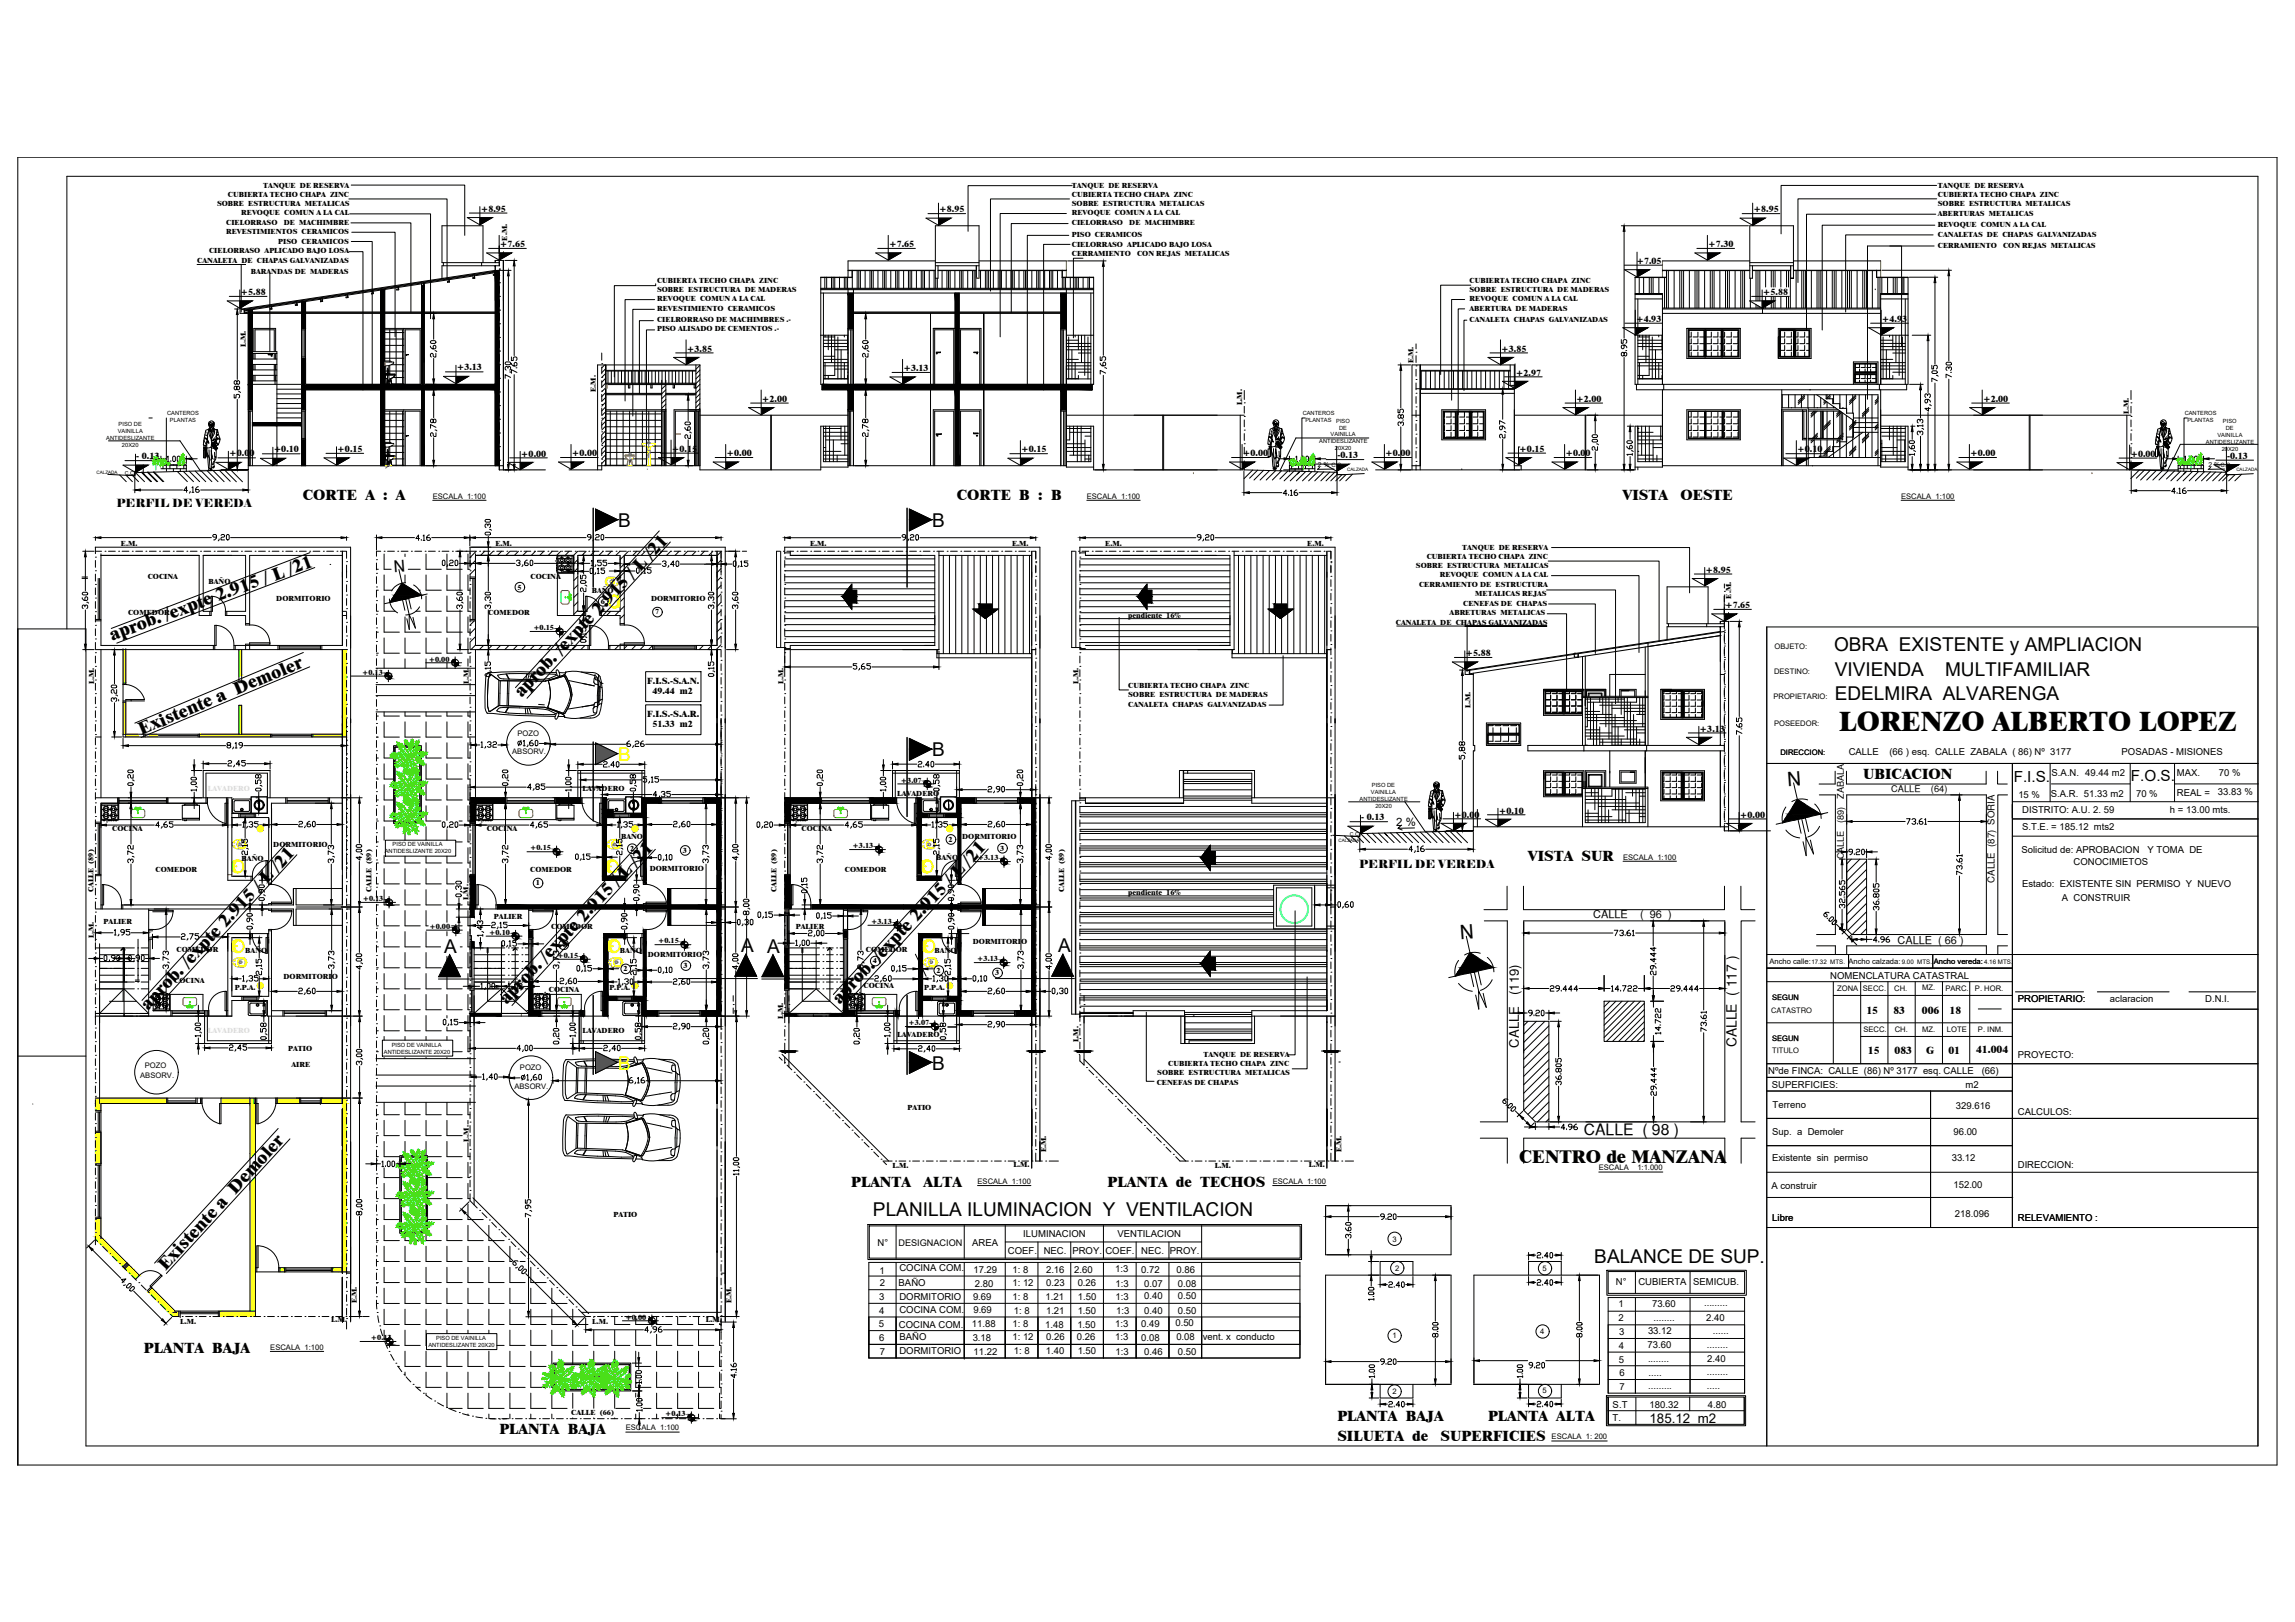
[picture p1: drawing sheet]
<svg xmlns="http://www.w3.org/2000/svg" width="841mm" height="594mm" viewBox="0 0 841 594" stroke-linecap="round" stroke-linejoin="round" font-family="sans-serif">
<defs><g id="words">
<text font-size="10.5" x="674" y="267.7">LORENZO ALBERTO LOPEZ</text>
<g font-size="7">
<text x="226.6" y="193">B</text>
<text x="341.6" y="193">B</text>
<text x="672.1" y="238.4">OBRA EXISTENTE y AMPLIACION</text>
<text x="672.4" y="247.6">VIVIENDA</text>
<text x="712.8" y="247.6">MULTIFAMILIAR</text>
<text x="672.3" y="256.5">EDELMIRA ALVARENGA</text>
<text x="341.6" y="277">B</text>
<text x="655.2" y="287.7" transform="rotate(-4 655.2 287.7)">N</text>
<text x="535.2" y="343.9" transform="rotate(-4 535.2 343.9)">N</text>
<text x="162.7" y="349">A</text>
<text x="271.6" y="348.7">A</text>
<text x="281.2" y="349">A</text>
<text x="387.7" y="348.7">A</text>
<text x="341.6" y="391.7">B</text>
<text x="319.9" y="445.3">PLANILLA ILUMINACION Y VENTILACION</text>
<text x="584.2" y="462.5">BALANCE DE SUP.</text>
</g>
<g font-size="7" fill="#ff0">
<text x="226.6" y="278.7">B</text>
<text x="226.6" y="391.7">B</text>
</g>
<text font-size="6.9" x="556.7" y="425.9">CENTRO de MANZANA</text>
<g font-size="6.7">
<text x="41.1" y="234.7" transform="rotate(-20 41.1 234.7)">aprob. /expte 2.915 / L /21</text>
<text x="191.2" y="255.7" transform="rotate(-47 191.2 255.7)">aprob. /expte 2.915 / L /21</text>
<text x="51.9" y="269.3" transform="rotate(-23 51.9 269.3)">Existente a Demoler</text>
<text x="54.4" y="370.3" transform="rotate(-47 54.4 370.3)">aprob. /expte 2.915 / L /21</text>
<text x="185.7" y="368.2" transform="rotate(-47 185.7 368.2)">aprob. /expte 2.915 / L /21</text>
<text x="307.7" y="368.1" transform="rotate(-47 307.7 368.1)">aprob. /expte 2.915 / L /21</text>
<text x="60.7" y="465.7" transform="rotate(-48 60.7 465.7)">Existente a Demoler</text>
</g>
<g font-size="5.8">
<text x="144.4" y="209.4" transform="rotate(-4 144.4 209.4)">N</text>
<text x="580.4" y="415.9">CALLE ( 98 )</text>
</g>
<g font-size="5.6">
<text x="738" y="286.6">F.I.S.</text>
<text x="780.9" y="286.1">F.O.S.</text>
</g>
<g font-size="5.5">
<text x="111" y="183.1">CORTE A : A</text>
<text x="350.6" y="183.1">CORTE B : B</text>
<text x="594.6" y="183.1">VISTA</text>
<text x="615.8" y="183.1">OESTE</text>
<text x="682.8" y="285.2">UBICACION</text>
<text x="559.9" y="315.3">VISTA SUR</text>
<text x="311.9" y="434.9">PLANTA</text>
<text x="338.5" y="434.9">ALTA</text>
<text x="405.9" y="434.9">PLANTA de TECHOS</text>
<text x="52.7" y="495.7">PLANTA BAJA</text>
<text x="490.1" y="520.3">PLANTA BAJA</text>
<text x="545.3" y="520.3">PLANTA ALTA</text>
<text x="183" y="525.2">PLANTA BAJA</text>
<text x="490.1" y="527.8">SILUETA de</text>
<text x="527.9" y="527.8">SUPERFICIES</text>
</g>
<text font-size="5.1" x="636.4" y="383.5" transform="rotate(-90 636.4 383.5)">CALLE ( 117 )</text>
<text font-size="4.9" x="604.5" y="521.1">185.12 m2</text>
<g font-size="4.8">
<text x="556.6" y="364.4" transform="rotate(-90 556.6 364.4)">(119)</text>
<text x="556.6" y="383.7" transform="rotate(-90 556.6 383.7)">CALLE</text>
</g>
<text font-size="4.2" x="511.7" y="302.7">2 %</text>
<g font-size="4.1">
<text x="42.7" y="185.6">PERFIL DE VEREDA</text>
<text x="498.1" y="317.9">PERFIL DE VEREDA</text>
</g>
<g font-size="4">
<text x="583.8" y="336.4">CALLE</text>
<text x="601" y="336.4">( 96 )</text>
<text x="695.4" y="345.8">CALLE ( 66 )</text>
</g>
<g font-size="3.9">
<text x="684" y="371.3">15</text>
<text x="693.8" y="371.3">83</text>
<text x="704.3" y="371.3">006</text>
<text x="714.4" y="371.3">18</text>
<text x="684.5" y="385.9">15</text>
<text x="694.3" y="385.9">083</text>
<text x="705.9" y="385.9">G</text>
<text x="714" y="385.9">01</text>
<text x="724.2" y="385.7">41.004</text>
</g>
<g font-size="3.5">
<text x="677.5" y="276.6">CALLE</text>
<text x="692.4" y="276.6">(66 ) esq. CALLE ZABALA ( 86) Nº 3177</text>
<text x="777.5" y="276.6">POSADAS - MISIONES</text>
<text x="751.8" y="284.3">S.A.N. 49.44 m2</text>
<text x="797.7" y="284.3">MAX.</text>
<text x="813.1" y="284.3">70 %</text>
<text x="739.6" y="292.3">15 %</text>
<text x="751.6" y="291.7">S.A.R. 51.33 m2</text>
<text x="782.8" y="291.9">70 %</text>
<text x="797.7" y="291.6">REAL =</text>
<text x="812.8" y="291.3">33.83 %</text>
<text x="741" y="297.6">DISTRITO: A.U. 2. 59</text>
<text x="795.2" y="297.6">h = 13.00 mts.</text>
<text x="741" y="303.9">S.T.E. = 185.12 mts2</text>
<text x="740.8" y="312.6">Solicitud de: APROBACION</text>
<text x="759.9" y="316.9">CONOCIMIETOS</text>
<text x="787" y="312.6">Y TOMA DE</text>
<text x="730.9" y="323.3" transform="rotate(-90 730.9 323.3)">CALLE (87) SORIA</text>
<text x="741" y="324.8">Estado: EXISTENTE SIN PERMISO Y NUEVO</text>
<text x="755.6" y="330">A CONSTRUIR</text>
<text x="670.7" y="358.5">NOMENCLATURA CATASTRAL</text>
<text x="739.4" y="367.1">PROPIETARIO:</text>
<text x="773.2" y="367.1">aclaracion</text>
<text x="808.1" y="367.1">D.N.I.</text>
<text x="739.4" y="387.5">PROYECTO:</text>
<text x="648" y="393.4">Nºde FINCA: CALLE (86) Nº 3177 esq. CALLE</text>
<text x="726.2" y="393.4">(66)</text>
<text x="649.4" y="398.3">SUPERFICIES:</text>
<text x="720.3" y="398.4">m2</text>
<text x="649.6" y="405.9">Terreno</text>
<text x="716.8" y="406.1">329.616</text>
<text x="739.4" y="408.4">CALCULOS:</text>
<text x="649.4" y="415.6">Sup. a Demoler</text>
<text x="715.9" y="415.9">96.00</text>
<text x="649.4" y="425.1">Existente sin permiso</text>
<text x="715.2" y="425.3">33.12</text>
<text x="739.4" y="428">DIRECCION:</text>
<text x="649.2" y="435.7">A construir</text>
<text x="715.9" y="435.2">152.00</text>
<text x="649.5" y="447.1">Libre</text>
<text x="716.4" y="445.6">218.096</text>
<text x="739.4" y="447.1">RELEVAMIENTO :</text>
<text x="375" y="453.2">ILUMINACION</text>
<text x="409.5" y="453.2">VENTILACION</text>
<text x="321.6" y="456.5">N°</text>
<text x="356.2" y="456.5">AREA</text>
<text x="369.4" y="459.1">COEF.</text>
<text x="382.5" y="459.1">NEC.</text>
<text x="393" y="459.1">PROY.</text>
<text x="405.1" y="459.1">COEF.</text>
<text x="418.2" y="459.1">NEC.</text>
<text x="428.7" y="459.1">PROY.</text>
<text x="322.2" y="466.5">1</text>
<text x="329.6" y="465.7">COCINA COM.</text>
<text x="356.7" y="466.3">17.29</text>
<text x="371" y="466.4">1: 8</text>
<text x="383.3" y="466.3">2.16</text>
<text x="393.7" y="466.1">2.60</text>
<text x="408.6" y="465.9">1:3</text>
<text x="418.2" y="466.3">0.72</text>
<text x="431.2" y="466.3">0.86</text>
<text x="322.5" y="471.1">2</text>
<text x="329.3" y="471">BAÑO</text>
<text x="357.2" y="471.2">2.80</text>
<text x="371" y="470.9">1: 12</text>
<text x="383.4" y="471.1">0.23</text>
<text x="394.9" y="471.1">0.26</text>
<text x="408.8" y="471.2">1:3</text>
<text x="419.3" y="471.2">0.07</text>
<text x="431.6" y="471.2">0.08</text>
<text x="592.2" y="470.7">N°</text>
<text x="600.4" y="470.7">CUBIERTA</text>
<text x="620.4" y="470.7">SEMICUB.</text>
<text x="322.2" y="476.1">3</text>
<text x="329.6" y="476">DORMITORIO</text>
<text x="356.6" y="476.1">9.69</text>
<text x="371" y="476">1: 8</text>
<text x="383.1" y="476.2">1.21</text>
<text x="395" y="476.1">1.50</text>
<text x="408.8" y="476.1">1:3</text>
<text x="419.3" y="475.8">0.40</text>
<text x="431.6" y="475.8">0.50</text>
<text x="593.1" y="478.8">1</text>
<text x="605.4" y="478.7">73.60</text>
<text x="624.5" y="478.5">.........</text>
<text x="322.2" y="481.3">4</text>
<text x="329.6" y="481">COCINA COM.</text>
<text x="356.2" y="485.9">11.88</text>
<text x="356.7" y="480.9">9.69</text>
<text x="371.6" y="481.1">1: 8</text>
<text x="383.3" y="481.3">1.21</text>
<text x="394.9" y="481.3">1.50</text>
<text x="408.6" y="486">1:3</text>
<text x="409" y="481.4">1:3</text>
<text x="418.2" y="485.9">0.49</text>
<text x="419.3" y="481.1">0.40</text>
<text x="430.7" y="485.8">0.50</text>
<text x="431.6" y="481.1">0.50</text>
<text x="593.1" y="483.9">2</text>
<text x="606" y="484">........</text>
<text x="625.2" y="483.8">2.40</text>
<text x="322" y="486">5</text>
<text x="322.2" y="491.2">6</text>
<text x="329.4" y="486.3">COCINA COM.</text>
<text x="329.6" y="490.9">BAÑO</text>
<text x="356.4" y="491.2">3.18</text>
<text x="371" y="486.1">1: 8</text>
<text x="371" y="490.7">1: 12</text>
<text x="383" y="486.4">1.48</text>
<text x="383.4" y="490.9">0.26</text>
<text x="394.7" y="491">0.26</text>
<text x="394.8" y="486.4">1.50</text>
<text x="408.6" y="490.9">1:3</text>
<text x="418.2" y="491">0.08</text>
<text x="431.1" y="490.7">0.08</text>
<text x="440.8" y="490.9">vent. x conducto</text>
<text x="593.3" y="489.1">3</text>
<text x="603.9" y="488.8">33.12</text>
<text x="627.7" y="488.5">......</text>
<text x="322.5" y="496.1">7</text>
<text x="329.6" y="495.8">DORMITORIO</text>
<text x="356.8" y="496.2">11.22</text>
<text x="371.6" y="496">1: 8</text>
<text x="383.3" y="496.1">1.40</text>
<text x="394.9" y="496.1">1.50</text>
<text x="408.8" y="496.2">1:3</text>
<text x="419.3" y="496.2">0.46</text>
<text x="431.6" y="496.2">0.50</text>
<text x="593.2" y="494.1">4</text>
<text x="603.8" y="493.7">73.60</text>
<text x="625.5" y="493.7">........</text>
<text x="593.2" y="499.3">5</text>
<text x="593.5" y="504">6</text>
<text x="603.9" y="499">........</text>
<text x="625.5" y="503.5">........</text>
<text x="625.6" y="498.8">2.40</text>
<text x="593.5" y="509">7</text>
<text x="604" y="508.6">.........</text>
<text x="604.1" y="504">.....</text>
<text x="625.5" y="508.7">.....</text>
<text x="591" y="515.8">S.T</text>
<text x="604.5" y="515.7">180.32</text>
<text x="625.9" y="515.6">4.80</text>
<text x="591" y="520.5">T.</text>
</g>
<g font-size="3.4">
<text x="176.1" y="77.6">+8.95</text>
<text x="344.2" y="77.7">+8.95</text>
<text x="642.6" y="77.7">+8.95</text>
<text x="183.2" y="90.5">+7.65</text>
<text x="325.8" y="90.5">+7.65</text>
<text x="626" y="90.5">+7.30</text>
<text x="599.7" y="96.6">+7.05</text>
<text x="88.1" y="108.1">+5.88</text>
<text x="646" y="108.1">+5.88</text>
<text x="599.6" y="117.9">+4.93</text>
<text x="689.7" y="117.9">+4.93</text>
<text x="251.7" y="128.8">+3.85</text>
<text x="550.2" y="128.8">+3.85</text>
<text x="167.4" y="135.7">+3.13</text>
<text x="331" y="135.9">+3.13</text>
<text x="555.5" y="137.6">+2.97</text>
<text x="279.2" y="147.1">+2.00</text>
<text x="577.6" y="147.1">+2.00</text>
<text x="726.7" y="147.1">+2.00</text>
<text x="84" y="167.2">+0.00</text>
<text x="100.3" y="165.7">+0.10</text>
<text x="123.6" y="165.5">+0.15</text>
<text x="190.9" y="167.2">+0.00</text>
<text x="209.5" y="167.1">+0.00</text>
<text x="246.2" y="165.5">+0.15</text>
<text x="266.2" y="167.1">+0.00</text>
<text x="374.2" y="165.7">+0.15</text>
<text x="455.5" y="167.1">+0.00</text>
<text x="490.1" y="167.8">-0.13</text>
<text x="507.6" y="167.1">+0.00</text>
<text x="556.8" y="165.5">+0.15</text>
<text x="573.7" y="167.1">+0.00</text>
<text x="658.6" y="165.7">+0.10</text>
<text x="722" y="167.1">+0.00</text>
<text x="780.7" y="167.3">+0.00</text>
<text x="50" y="168.2">- 0.13</text>
<text x="816.2" y="168">-0.13</text>
<text x="625" y="209.7">+8.95</text>
<text x="632.2" y="222.7">+7.65</text>
<text x="537.1" y="240.3">+5.88</text>
<text x="237.1" y="250.6">F.I.S.-S.A.N.</text>
<text x="239.1" y="254.3">49.44 m2</text>
<text x="237.2" y="262.5">F.I.S.-S.A.R.</text>
<text x="239.1" y="266.4">51.33 m2</text>
<text x="622.9" y="267.9">+3.13</text>
<text x="693" y="290.2">CALLE</text>
<text x="707.6" y="290.2">(64)</text>
<text x="532.9" y="299.4">+0.00</text>
<text x="549.2" y="298">+0.10</text>
<text x="637.6" y="299.4">+0.00</text>
<text x="498.9" y="300.5">- 0.13</text>
<text x="329.2" y="456.5">DESIGNACION</text>
</g>
<g font-size="3.3">
<text x="675.7" y="292.6" transform="rotate(-90 675.7 292.6)">ZABALA</text>
<text x="675.7" y="301.4" transform="rotate(-90 675.7 301.4)">(89)</text>
<text x="675.7" y="314.8" transform="rotate(-90 675.7 314.8)">CALLE</text>
</g>
<g font-size="2.8">
<text x="96.5" y="68.8">TANQUE DE RESERVA</text>
<text x="392.8" y="68.8">TANQUE DE RESERVA</text>
<text x="710.1" y="68.8">TANQUE DE RESERVA</text>
<text x="79.5" y="75.5">SOBRE ESTRUCTURA METALICAS</text>
<text x="83.5" y="72.1">CUBIERTA TECHO CHAPA ZINC</text>
<text x="392.8" y="72.1">CUBIERTA TECHO CHAPA ZINC</text>
<text x="392.8" y="75.5">SOBRE ESTRUCTURA METALICAS</text>
<text x="710.1" y="72.1">CUBIERTA TECHO CHAPA ZINC</text>
<text x="710.1" y="75.5">SOBRE ESTRUCTURA METALICAS</text>
<text x="82.9" y="82.5">CIELORRASO</text>
<text x="88.4" y="78.9">REVOQUE COMUN A LA CAL</text>
<text x="104" y="82.5">DE MACHIMBRE</text>
<text x="392.8" y="78.9">REVOQUE COMUN A LA CAL</text>
<text x="392.8" y="82.5">CIELORRASO</text>
<text x="413.8" y="82.5">DE MACHIMBRE</text>
<text x="710.1" y="83.2">REVOQUE COMUN A LA CAL</text>
<text x="710.1" y="79.1">ABERTURAS METALICAS</text>
<text x="82.9" y="85.7">REVESTIMIENTOS CERAMICOS</text>
<text x="102" y="89.2">PISO CERAMICOS</text>
<text x="185.8" y="88.1" transform="rotate(-90 185.8 88.1)">E.M.</text>
<text x="392.8" y="86.8">PISO CERAMICOS</text>
<text x="710.1" y="86.8">CANALETAS DE CHAPAS GALVANIZADAS</text>
<text x="76.6" y="92.8">CIELORRASO APLICADO BAJO LOSA</text>
<text x="392.8" y="90.3">CIELORRASO APLICADO BAJO LOSA</text>
<text x="392.8" y="93.9">CERRAMIENTO</text>
<text x="416.7" y="93.9">CON REJAS METALICAS</text>
<text x="710.1" y="90.8">CERRAMIENTO</text>
<text x="734" y="90.8">CON REJAS METALICAS</text>
<text x="72.3" y="96.3">CANALETA DE CHAPAS GALVANIZADAS</text>
<text x="91.9" y="100.2">BARANDAS DE MADERAS</text>
<text x="240.8" y="103.5">CUBIERTA TECHO CHAPA ZINC</text>
<text x="240.8" y="106.8">SOBRE ESTRUCTURA DE MADERAS</text>
<text x="538.5" y="103.5">CUBIERTA TECHO CHAPA ZINC</text>
<text x="538.5" y="106.8">SOBRE ESTRUCTURA DE MADERAS</text>
<text x="240.8" y="110.3">REVOQUE COMUN A LA CAL</text>
<text x="240.8" y="113.8">REVESTIMIENTO CERAMICOS</text>
<text x="538.5" y="110.3">REVOQUE COMUN A LA CAL</text>
<text x="538.5" y="113.8">ABERTURA DE MADERAS</text>
<text x="240.8" y="118">CIELRORRASO DE MACHIMBRES .-</text>
<text x="538.5" y="118">CANALETA CHAPAS GALVANIZADAS</text>
<text x="240.8" y="121.3">PISO ALISADO DE CEMENTOS .-</text>
<text x="90" y="127" transform="rotate(-90 90 127)">L.M.</text>
<text x="518" y="133" transform="rotate(-90 518 133)">E.M.</text>
<text x="218.3" y="143.6" transform="rotate(-90 218.3 143.6)">E.M.</text>
<text x="455.3" y="148.5" transform="rotate(-90 455.3 148.5)">L.M.</text>
<text x="780.2" y="151.5" transform="rotate(-90 780.2 151.5)">L.M.</text>
<text x="158.6" y="182.6">ESCALA 1:100</text>
<text x="398.3" y="182.6">ESCALA 1:100</text>
<text x="696.7" y="182.6">ESCALA 1:100</text>
<text x="44.3" y="200.1">E.M.</text>
<text x="181.5" y="200.1">E.M.</text>
<text x="296.8" y="200.1">E.M.</text>
<text x="370.9" y="200.1">E.M.</text>
<text x="405" y="200.1">E.M.</text>
<text x="479" y="200.1">E.M.</text>
<text x="535.8" y="201.4">TANQUE DE RESERVA</text>
<text x="518.9" y="208">SOBRE ESTRUCTURA METALICAS</text>
<text x="522.8" y="204.7">CUBIERTA TECHO CHAPA ZINC</text>
<text x="54.1" y="211.9">COCINA</text>
<text x="76.4" y="214.1">BAÑO</text>
<text x="189.7" y="215.9">5</text>
<text x="194.4" y="211.9">COCINA</text>
<text x="520" y="215.1">CERRAMIENTO DE ESTRUCTURA</text>
<text x="527.7" y="211.5">REVOQUE COMUN A LA CAL</text>
<text x="101.3" y="220.1">DORMITORIO</text>
<text x="216.8" y="217.3">BAÑO</text>
<text x="220.2" y="221.1">6</text>
<text x="238.6" y="220.1">DORMITORIO</text>
<text x="536.2" y="221.8">CENEFAS DE CHAPAS</text>
<text x="540.6" y="218.3">METALICAS REJAS</text>
<text x="634.4" y="219.2" transform="rotate(-90 634.4 219.2)">E.M.</text>
<text x="46.9" y="225.1">COMEDOR</text>
<text x="178.9" y="225.1">COMEDOR</text>
<text x="240.1" y="225.1">7</text>
<text x="413.4" y="226.3">pendiente 16%</text>
<text x="531.2" y="225.4">ABRETURAS METALICAS</text>
<text x="195.5" y="230.8">+0.15</text>
<text x="511.6" y="228.9">CANALETA DE CHAPAS GALVANIZADAS</text>
<text x="650.3" y="237.5">OBJETO:</text>
<text x="157.1" y="242.3">+0.00</text>
<text x="34.5" y="250.4" transform="rotate(-90 34.5 250.4)">L.M.</text>
<text x="132.7" y="247.1">+0.13</text>
<text x="171.8" y="250.4" transform="rotate(-90 171.8 250.4)">L.M.</text>
<text x="287.1" y="250.4" transform="rotate(-90 287.1 250.4)">L.M.</text>
<text x="395.3" y="250.4" transform="rotate(-90 395.3 250.4)">L.M.</text>
<text x="413.4" y="251.9">CUBIERTA TECHO CHAPA ZINC</text>
<text x="650.1" y="246.9">DESTINO:</text>
<text x="413.4" y="255.3">SOBRE ESTRUCTURA DE MADERAS</text>
<text x="649.9" y="256">PROPIETARIO:</text>
<text x="413.4" y="258.9">CANALETA CHAPAS GALVANIZADAS</text>
<text x="538.9" y="259.3" transform="rotate(-90 538.9 259.3)">L.M.</text>
<text x="189.6" y="269.5">POZO</text>
<text x="650.1" y="265.7">POSEEDOR:</text>
<text x="187.7" y="276.3">ABSORV.</text>
<text x="652.4" y="276.4">DIRECCION:</text>
<text x="330.2" y="286.6">+3.07</text>
<text x="213.4" y="289.6">LAVADERO</text>
<text x="328.8" y="291.5">LAVADERO</text>
<text x="41.1" y="304.5">COCINA</text>
<text x="178.4" y="304.5">COCINA</text>
<text x="293.8" y="304.5">COCINA</text>
<text x="100.2" y="310.2">DORMITORIO</text>
<text x="194.3" y="311.5">+0.15</text>
<text x="227.6" y="307.3">BAÑO</text>
<text x="230.9" y="311.7">2</text>
<text x="312.5" y="310.7">+3.13</text>
<text x="347.6" y="308.3">2</text>
<text x="352.6" y="307.3">DORMITORIO</text>
<text x="366.6" y="311.5">3</text>
<text x="88.5" y="315.2">BAÑO</text>
<text x="250.3" y="312.3">3</text>
<text x="343" y="315.1">BAÑO</text>
<text x="358.3" y="315.1">+3.13</text>
<text x="594.8" y="314.8">ESCALA 1:100</text>
<text x="57" y="319.3">COMEDOR</text>
<text x="194.3" y="319.3">COMEDOR</text>
<text x="238.1" y="319.1">DORMITORIO</text>
<text x="309.6" y="319.3">COMEDOR</text>
<text x="34.2" y="326.9" transform="rotate(-90 34.2 326.9)">CALLE (89)</text>
<text x="136.2" y="326.9" transform="rotate(-90 136.2 326.9)">CALLE (89)</text>
<text x="171.7" y="329.7" transform="rotate(-90 171.7 329.7)">L.M.</text>
<text x="196.3" y="324.3">1</text>
<text x="284.5" y="326.9" transform="rotate(-90 284.5 326.9)">CALLE (89)</text>
<text x="389.9" y="326.9" transform="rotate(-90 389.9 326.9)">CALLE (89)</text>
<text x="413.4" y="327.9">pendiente 16%</text>
<text x="132.9" y="330">+0.13</text>
<text x="38" y="338.6">PALIER</text>
<text x="157.4" y="340.2">+0.00</text>
<text x="181" y="336.7">PALIER</text>
<text x="202" y="340.2">COMEDOR</text>
<text x="291.7" y="340.2">PALIER</text>
<text x="319.2" y="338.4">+3.13</text>
<text x="34.4" y="343.5" transform="rotate(-90 34.4 343.5)">L.M.</text>
<text x="179.3" y="342.4">+0.10</text>
<text x="205.7" y="346.9">4</text>
<text x="241.2" y="345.5">+0.15</text>
<text x="356.5" y="345.7">DORMITORIO</text>
<text x="64.7" y="348.7">COMEDOR</text>
<text x="89.9" y="348.9">BAÑO</text>
<text x="204.3" y="350.9">+0.15</text>
<text x="227.2" y="348.9">BAÑO</text>
<text x="237.4" y="350.6">DORMITORIO</text>
<text x="317.3" y="348.7">COMEDOR</text>
<text x="319.9" y="352.9">4</text>
<text x="342.5" y="348.9">BAÑO</text>
<text x="358.1" y="352.1">+3.13</text>
<text x="648.4" y="353.1">Ancho calle:</text>
<text x="677.4" y="353.1">Ancho calzada:</text>
<text x="708.7" y="353.1">Ancho vereda:</text>
<text x="103.9" y="358.7">DORMITORIO</text>
<text x="228.5" y="355.7">2</text>
<text x="250.5" y="354.5">3</text>
<text x="343.2" y="356.3">2</text>
<text x="364.7" y="357.2">3</text>
<text x="63.9" y="360.1">COCINA</text>
<text x="86.1" y="362.5">P.P.A.</text>
<text x="201.1" y="363.1">COCINA</text>
<text x="223.3" y="362.5">P.P.A.</text>
<text x="316.5" y="362">COCINA</text>
<text x="338.7" y="362.5">P.P.A.</text>
<text x="673.3" y="362.9">ZONA</text>
<text x="682.7" y="362.9">SECC.</text>
<text x="694.1" y="362.9">CH.</text>
<text x="704.4" y="362.7">MZ.</text>
<text x="712.9" y="362.9">PARC.</text>
<text x="723.7" y="362.9">P. HOR.</text>
<text x="287" y="373.1" transform="rotate(-90 287 373.1)">L.M.</text>
<text x="333" y="375.5">+3.07</text>
<text x="213.4" y="378.4">LAVADERO</text>
<text x="328.8" y="379.9">LAVADERO</text>
<text x="395.2" y="381.8" transform="rotate(-90 395.2 381.8)">L.M.</text>
<text x="682.9" y="378.1">SECC.</text>
<text x="694.4" y="378.1">CH.</text>
<text x="704.3" y="378">MZ.</text>
<text x="713.5" y="378">LOTE</text>
<text x="724.8" y="378">P. INM.</text>
<text x="105.6" y="385">PATIO</text>
<text x="441" y="387.2">TANQUE DE RESERVA</text>
<text x="51.4" y="394.9">ABSORV.</text>
<text x="53" y="391.3">POZO</text>
<text x="106.8" y="390.8">AIRE</text>
<text x="190.5" y="391.9">POZO</text>
<text x="424.1" y="393.8">SOBRE ESTRUCTURA METALICAS</text>
<text x="428.1" y="390.5">CUBIERTA TECHO CHAPA ZINC</text>
<text x="188.5" y="398.9">ABSORV.</text>
<text x="423.9" y="397.2">CENEFAS DE CHAPAS</text>
<text x="332.5" y="406.6">PATIO</text>
<text x="171.8" y="418.1" transform="rotate(-90 171.8 418.1)">L.M.</text>
<text x="383.4" y="422.1" transform="rotate(-90 383.4 422.1)">E.M.</text>
<text x="491.6" y="422.1" transform="rotate(-90 491.6 422.1)">E.M.</text>
<text x="327" y="427.8">L.M.</text>
<text x="371.4" y="427.3">L.M.</text>
<text x="445.1" y="427.8">L.M.</text>
<text x="479.6" y="427.3">L.M.</text>
<text x="585.9" y="428.7">ESCALA</text>
<text x="600" y="428.7">1:1.000</text>
<text x="358.2" y="433.6">ESCALA 1:100</text>
<text x="466.4" y="433.6">ESCALA 1:100</text>
<text x="224.8" y="445.7">PATIO</text>
<text x="510.3" y="454.8">3</text>
<text x="511.3" y="465.5">2</text>
<text x="565.3" y="465.4">5</text>
<text x="130.8" y="477.4" transform="rotate(-90 130.8 477.4)">E.M.</text>
<text x="268.1" y="477.4" transform="rotate(-90 268.1 477.4)">E.M.</text>
<text x="66" y="484.9">L.M.</text>
<text x="121.4" y="484.3">L.M.</text>
<text x="217" y="484.9">L.M.</text>
<text x="229.2" y="483.3">+0.00</text>
<text x="258.7" y="484.3">L.M.</text>
<text x="135.9" y="490.9">+0.13</text>
<text x="510.3" y="490.2">1</text>
<text x="564.4" y="488.5">4</text>
<text x="99.1" y="494.4">ESCALA 1:100</text>
<text x="213.1" y="504.9">cantero</text>
<text x="510.3" y="510.7">2</text>
<text x="565.3" y="510.3">5</text>
<text x="209.3" y="518.3">CALLE (66)</text>
<text x="243.7" y="518.7">+0.13</text>
<text x="229.3" y="523.9">ESCALA 1:100</text>
<text x="568.6" y="527.2">ESCALA 1: 200</text>
</g>
<g font-size="2.8" fill="#dcdcdc">
<text x="76.2" y="289.6">LAVADERO</text>
<text x="76.2" y="378.4">LAVADERO</text>
</g>
<g font-size="2.7">
<text x="649.1" y="371.2">CATASTRO</text>
<text x="649.5" y="366.1">SEGUN</text>
<text x="649.5" y="381.1">SEGUN</text>
<text x="649.5" y="385.6">TITULO</text>
</g>
<g font-size="2.5">
<text x="483" y="170.9">2 %</text>
<text x="809.3" y="170.9">2 %</text>
</g>
<g font-size="2.3">
<text x="663.8" y="352.9">17.32 MTS.</text>
<text x="696.9" y="353.2">9.00 MTS.</text>
<text x="727.1" y="353.1">4.16 MTS.</text>
</g>
<g font-size="2.1">
<text x="61.3" y="152.2">CANTEROS</text>
<text x="62.3" y="154.7">PLANTAS</text>
<text x="477.4" y="152.2">CANTEROS</text>
<text x="478.4" y="154.7">PLANTAS</text>
<text x="489.7" y="154.9">PISO</text>
<text x="800.6" y="152.2">CANTEROS</text>
<text x="801.6" y="154.7">PLANTAS</text>
<text x="814.6" y="155">PISO</text>
<text x="38.9" y="161.1">ANTIDESLIZANTE</text>
<text x="43.1" y="158.6">VAINILLA</text>
<text x="43.5" y="156.1">PISO DE</text>
<text x="487.6" y="159.9">VAINILLA</text>
<text x="490.7" y="157.4">DE</text>
<text x="812.6" y="160">VAINILLA</text>
<text x="815.7" y="157.5">DE</text>
<text x="44.7" y="163.5">20X20</text>
<text x="483.4" y="162.4">ANTIDESLIZANTE</text>
<text x="489.2" y="164.9">20X20</text>
<text x="808.4" y="162.5">ANTIDESLIZANTE</text>
<text x="814.2" y="165">20X20</text>
<text x="487.9" y="170.9">C.C.</text>
<text x="813.7" y="170.9">C.C.</text>
<text x="498.2" y="293.3">ANTIDESLIZANTE</text>
<text x="502.4" y="290.8">VAINILLA</text>
<text x="502.8" y="288.3">PISO DE</text>
<text x="504" y="295.8">20X20</text>
<text x="143.9" y="310">PISO DE VAINILLA</text>
<text x="141" y="312.6">ANTIDESLIZANTE 20X20</text>
<text x="143.6" y="383.3">PISO DE VAINILLA</text>
<text x="140.7" y="385.9">ANTIDESLIZANTE 20X20</text>
<text x="159.9" y="490.8">PISO DE VAINILLA</text>
<text x="157" y="493.3">ANTIDESLIZANTE 20X20</text>
</g>
<g font-size="2">
<text x="45.8" y="173.9">C.C.</text>
<text x="494.6" y="306.1">C.C.</text>
</g>
<g font-size="1.7">
<text x="35.3" y="173.5">CALZADA</text>
<text x="493.7" y="172.6">CALZADA</text>
<text x="819.5" y="172.6">CALZADA</text>
<text x="490.5" y="308.5">CALZADA</text>
</g>
</g></defs>
<!-- layer: ROTULO -->
<path d="M6.5 57.6h827.9v479h-827.9v-306.3h25v299.3h795.9v-465h-802.9v165.7M827 229.6h-179.6v300M647.4 279.6h180M737.4 279.6v170M647.4 449.6h180" fill="none" stroke="#000" stroke-width=".37"/>
<!-- layer: 0 -->
<g fill="none" stroke="#000" stroke-width=".37">
<path d="M647.4 279.6h180M737.4 279.6v170M751.3 279.6v14M780.6 279.6v14M796.9 279.6v14M666.7 291.1h5.9v51.2h-6.9M672.5 282.5v4.7h-5.9M676.7 282.5v4.7h51.1v-4.7M732 282.5v4.7h3.6M735.7 291.1h-3.6v51.2h3.6M737.4 299.9h90.2M737.6 293.6h90"/>
<path d="M751.8 287.1h28.8M796.9 287.1h30.7M737.4 306.3h90M543.9 337.3h8.5v73.6h-9.9M552.3 324.6v8.6h-8.5M632 324.6v8.6h-73.7v-8.6M638 324.6v8.6h5.1M643.2 337.3h-5.2v73.6h5.2M647.4 349.6h180M647.4 354.6h90M647.4 359.6h90M665.7 346.4h6.9v3.2"/>
<path d="M671.8 359.6v30M676.7 340.4v-49.3h51.2v51.2h-49.3M676.7 349.6v-3.2h51.2v3.2M677.4 349.6v5M681.9 359.6v30M691.9 359.6v30M701.8 359.6v30M708.3 349.6v5M711.8 359.6v30M721.8 359.6v30M735.7 346.4h-3.6v3.2M558.4 374.1h9.2v36.8"/>
<path d="M587.8 366.7h14.8v14.7h-14.8zM589.9 366.7l-2.1 2.1M592.2 366.7l-4.4 4.3M594.4 366.7l-6.6 6.6M596.6 366.7l-8.8 8.8M598.9 366.7l-11.1 11.1M601.2 366.7l-13.4 13.3M602.6 376.5l-4.9 4.9M602.6 374.2l-7.2 7.2M602.6 372l-9.4 9.4M602.6 369.8l-11.7 11.6M602.6 367.5l-13.9 13.9"/>
<path d="M602.6 378.7l-2.7 2.7M647.4 374.6h90M671.8 364.6h65.6M681.9 379.6h55.5M737.4 369.6h90M602.6 381l-.5 .4M647.4 389.6h180M647.4 399.6h90M707.5 399.6v50M737.4 394.6h-90M542.5 416.9h9.9v9.2M558.4 406.6v-69.3h73.7v73.6h-69.4"/>
<path d="M643.2 416.9h-5.2v9.2M647.4 409.6h180M737.4 419.6h-90M632.1 426.1v-9.2h-73.7v9.2M647.4 429.4h180M647.6 438.6h90M647.4 449.6h180"/>
</g>
<!-- layer: COTAS -->
<path d="M738.6 363.3h24.9M768.6 363.3h26.3M802.2 363.3h24.4" fill="none" stroke="#000" stroke-width=".38"/>
<!-- layer: VISTA -->
<g fill="none" stroke="#000" stroke-width=".37">
<path d="M34.9 200.4h93.6v37M35 201.9h2.2M35 219h.1M35 214.1h.1M35 209.1h.1M35 204.1h.1M35 200.4v2.4M35 205.3v2.5M35 210.3v2.5M35 215.3v2.5M36 211.9v15M36.5 211.9v15"/>
<path d="M37 202.8v33.6h42.2M37 203.4h36v22h4.4M38.5 201.9h.1M39.8 201.9h2.4M43.5 201.9h.1M44.7 201.9h2.5M48.5 201.9h.1M49.7 201.9h2.5M53.5 201.9h.1M54.7 201.9h2.5M58.5 201.9h.1M59.7 201.9h2.5"/>
<path d="M63.5 201.9h.1M64.7 201.9h2.5M68.5 201.9h.1M69.7 201.9h2.5M73.5 201.9h.1M74.7 201.9h2.5M77.4 218.4h.5M78.5 201.9h.1M79.7 201.9h2.5M83.5 201.9h.1M84.8 201.9h2.4M88.5 201.9h.1"/>
<path d="M89.7 201.9h2.5M93.5 201.9h.1M94.7 201.9h2.5M98.5 201.9h.1M99.7 201.9h2.5M103.5 201.9h.1M104.7 201.9h2.5M108.5 201.9h.1M109.7 201.9h2.5M113.5 201.9h.1M114.7 201.9h2.5M118.5 201.9h.1"/>
<path d="M119.7 201.9h2.5M120.9 206.7h.3M123.5 201.9h.1M124.7 201.9h2.3v2.6M125.5 201.9v34.5h-39.8M125.5 203.4h-34v25.5h-1.5v-3.5h-7.4M127 217.9h.1M127 213h.1M127 205.7h.1M127 207v4.7M127 214.2v2.5M127 219.2v2.5"/>
<path d="M6.5 230.3v306.3M35 237.9h92M35 239.1h.1M35 234h.1M35 229h.1M35 224h.1M35 220.3v2.5M35 225.3v2.5M35 230.3v2.5M35 235.3v2.5M37 237.9v54.3M77.9 223.9h-3.4v-20.5h15.5v20.5h-7.4"/>
<path d="M78.7 229h.5M90 228.4h1.5M90 237.9v-2h8.9v-.5h-7.4v2.5M102.4 236.9h15M102.4 237.4h15M125.5 225.4h1.5M125.5 223.9h1.5M127 237.9h.1M127 232.9h.1M127 227.9h.1M127 222.9h.1M127 224.2v2.5"/>
<path d="M127 229.2v2.5M127 234.2v2.5M127 239.2v2.5M35 259.1h.1M35 254.1h.1M35 249.1h.1M35 244.1h.1M35 240.3v2.5M35 245.3v2.5M35 250.3v2.5M35 255.3v2.5M127 258h.1"/>
<path d="M127 253h.1M127 248h.1M127 243h.1M127 244.2v2.5M127 249.2v2.5M127 254.2v2.5M127 259.2v2.5M35 269.9h2M35 279h.1M35 274h.1M35 269h.1M35 264h.1"/>
<path d="M35 260.3v2.5M35 265.3v2.5M35 270.3v2.5M35 275.3v2.5M45.1 268.9h80.4M45.1 269.9h81.9M58.1 269.4h14.5M99.6 269.4h14.5M125.5 263v-25.1v25.1M125.5 262.1v56.4M125.5 265v53.5zM125.5 263.3v2.7"/>
<path d="M127 277.9h.1M127 272.9h.1M127 267.9h.1M127 262.9h.1M127 266.1h.1M127 271.1h.1M127 276.1h.1M127 263.3v3.4M127 267.3v4.4M127 272.3v4.4M127 277.3v4.4M128.5 263.3v1.5"/>
<path d="M35 292.2h50M35 299.1h.1M35 294.1h.1M35 289.1h.1M35 284.1h.1M35 280.3v2.5M35 285.3v2.5M35 290.3v2.5M35 295.3v2.5M43.6 293.7h17.5M43.6 293.2h17.5M74.5 282.2h24.5"/>
<path d="M75.5 283.2h22.5M76 294.2h-39v38.7M82.5 294.2h1M85 298h13M88 298.9h5.2M88 298.4h5.2M92.5 299.4h-7.5h13.5M98 292.2h30.5M99.5 294.2h26M105.2 293.7h15.1M105.2 293.2h15.1M127 298h.1"/>
<path d="M127 293h.1M127 288h.1M127 282.9h.1M127 281.1h.1M127 286.1h.1M127 291.1h.1M127 296.1h.1M127 282.3v4.4M127 287.4v4.3M127 292.4v4.3M127 297.4v4.3M128.5 291v84.8"/>
<path d="M714.8 291.1h4.2M718.1 293.1v19.4M35 319h.1M35 314h.1M35 309h.1M35 304.1h.1M35 300.3v2.5M35 305.3v2.5M35 310.3v2.5M35 315.3v2.5M36 301.6v18.7M36.5 301.6v18.7"/>
<path d="M43.3 300.2h23.1M82.5 301.6h.5M97.5 315.2h.5M127 317.9h.1M127 312.9h.1M127 307.9h.1M127 303h.1M127 301.1h.1M127 306.1h.1M127 311.1h.1M127 316.1h.1M127 302.4v4.3"/>
<path d="M127 307.4v4.3M127 312.3v4.4M127 317.3v1.6M127 319.2v2.5M717 314.7v.3l.7 .7h1l.3-.3v-.7l-.3-.3-.6 .3v1M718.1 317.7l-.4-.7-.7 .3v.7l.4 .4M718.1 317.3l.3-.3 .6 .3v.7l-.3 .4M718.7 316.4h.3M719 313.4h-2l.4 .3M719 313v.7M35 339.1h.1M35 334.1h.1"/>
<path d="M35 329.1h.1M35 324h.1M35 320.3v2.5M35 325.3v2.5M35 330.3v2.5M35 335.3v2.5M35 332.9h72.5M37 331.4h1v-7.4h-.5v8.9M45 331.4v1.5M54.5 333.4h8.9v.5h-7.4M54.5 332.9v39.3M83.5 322.4h9"/>
<path d="M85 320.9h7.5M97.5 320.9h1M98 322.4h.5M98.5 323.4h1M98.5 323.9h1M98.5 333.4h8.4M98.5 330.9h8.4M99.5 333.9h7.4M99.5 330.4h7.4M107.5 338.9h18M107.5 325.4h18M107.5 331.4h-63v1.5"/>
<path d="M108.5 332.9h17M108.5 331.4h17M108.5 332.2h20M127 338h.1M127 333h.1M127 327.9h.1M127 322.9h.1M127 324.2v2.5M127 329.2v2.5M127 334.2v2.5M127 339.2v2.5M127 332.9h1.5"/>
<path d="M127 331.4h1.5M604.8 337.3h21.5M605.8 339.3v7.2M624.3 339.3v30.6M718.1 320.9v19.3M719 320l-2-1v1.4M35 359h.1M35 354h.1M35 349.1h.1M35 344.1h.1M35 340.3v2.5M35 345.3v2.5"/>
<path d="M35 350.3v2.5M35 355.3v2.5M36.5 345.7v58.5M50.6 344v15M54.5 340.9h1.5M54.5 340.4h1.5M55 344v15M83.5 341.9h9M85 343.4h7.5M97.5 343.4h1M97.5 349.1h.5M98 341.9h.5"/>
<path d="M98.5 340.9h1M98.5 340.4h1M127 357.9h.1M127 352.9h.1M127 348h.1M127 343h.1M127 344.2v2.5M127 349.2v2.5M127 354.2v2.5M127 359.2v2.5M587.8 357.3v5.7M602.6 357.3v5.7"/>
<path d="M605.8 357.5v7.2M605.8 353.7v.9l-.6 .4-.4-.4v-.6l.4-.3h1l.6 .9M606.2 351v1.3l-1.4-1h2M606.2 349v1.3l-1.4-1h2M606.2 347v1.3l-1.4-1h2M606.5 353h.3M606.8 355.7v1.3h-.6l-.7-1.3-.7 .3v.7l.4 .3M632.1 349.9v13.1M714.8 342.3h4.2M35 376.5h.1M35 369h.1M35 364h.1"/>
<path d="M35 360.3v2.5M35 365.3v2.5M35 370.3v5M35 377.8v2.5M45.5 371.7v.5h3.2M50 372.2h.1M51.2 372.2h33.8M56 370.2h20.5M62.4 364.2h12M63.1 370.7h11.9M63.1 371.2h11.9M82.5 363.1h.5"/>
<path d="M82.5 370.2h1M85 364.9h13.5M85 366.5h13M89.1 365.9h5M89.1 365.4h5M98 372.2h30.5M99.5 370.2h26M104.1 370.7h15.1M104.1 371.2h15.1M127 378h.1M127 372.9h.1M127 367.9h.1"/>
<path d="M127 362.9h.1M127 364.2v2.5M127 369.2v2.5M127 374.2v2.5M127 379.2v2.5M554.4 371h2M558.4 361v24.7M558.4 371h1.2M559.9 374.1l-1.5 1.5M560.4 362h7.2M561.5 371h-1l-.3-.7 .3-.3h.7l.3 .3v1.1l-.7 .6h-.3M562.1 371.7v.3"/>
<path d="M562.8 370.3l.4-.3h.6l.3 .3-.3 .7h-.6l-.4 .4v.6h1.3M563 374.1l-4.6 4.6M564.8 370.3l.3-.3 .7 .3v1.4l-.3 .3-.7-.3zM566.1 374.1l-7.7 7.7M566.3 371h1.3M567.6 370v3.6M567.6 375.7l-9.2 9.2M567.6 378.8l-9.2 9.2M568.1 374.1h4M568.1 361.4l.4-.4h.6l.4 .4-.4 .6h-.6l-.4 .3v.7h1.4M569.6 371h2M571.2 376.1v11.1"/>
<path d="M571.5 362h-1.1l-.3-.3 .3-.7h.7l.4 .4v.9l-.7 .7h-.4M572.1 362.7v.3M574.1 362.3h-1.3l1-1.3v2M576.1 362.3h-1.3l1-1.3v2M578.1 362.3h-1.3l1-1.3v2M578.6 362h7.3M587.8 362h2.2M590.5 361.4l.4-.4v2M590.5 363h.7M593.2 362.3h-1.3l1-1.3v2M593.9 362.7v.3M594.6 361h1.3l-1 2"/>
<path d="M596.6 361.4l.3-.4h.7l.3 .4-.3 .6h-.7l-.3 .3v.7h1.3M598.6 361.4l.3-.4h.7l.3 .4-.3 .6h-.7l-.3 .3v.7h1.3M600.4 362h2.2M604.6 362h7.2M604.8 366.7h4.8M605.9 362.7v2M605.9 366.7v2.2M605.9 379.2v2.2M607.9 376.1v1.3l-1.3-1h2M608.2 375.4h.4M608.6 378.4h-2l.3 .3M608.6 371.4v1.4h-.7l-.3-.4v-.7l-.3-.3-.7 .3v.7l.3 .4"/>
<path d="M608.6 369.4v1.3h-.7l-.3-.3v-.6l-.3-.4-.7 .4v.6l.3 .3M608.6 374.4l-2-1v1.3M608.6 378.1v.6M612.3 361.4l.3-.4h.7l.4 .4-.4 .6h-.7l-.3 .3v.7h1.4M615.7 362h-1l-.4-.3 .4-.7h.6l.4 .4v.9l-1 .7M616.3 362.7v.3M618.3 362.3h-1.3l1-1.3v2M620.3 362.3h-1.3l1-1.3v2M622.3 362.3h-1.3l1-1.3v2M622.8 362h7.2M623.3 372.1v.3l.7 .7h1l.3-.3v-.7l-.3-.4-.7 .4v1M624.3 375.1v-.4l-.6-.3-.4 .3v.7l.4 .3"/>
<path d="M624.3 374.7l.4-.3 .6 .3v.7l-.3 .3M624.3 378.3v30.6M625 373.7h.3M625.3 370.7h-2l.4 .4M625.3 377.4l-2-1v1.4M625.3 370.4v.7M6.5 386.8h25M35 396.6h.1M35 391.6h.1M35 386.5h.1M35 381.5h.1M35 382.8v2.5"/>
<path d="M35 387.8v2.5M35 392.8v2.5M35 397.8v2.5M75 382.2h24.5M76 381.2h23.5M127 397.9h.1M127 393h.1M127 388h.1M127 383h.1M127 384.2v2.5M127 389.2v2.5M127 394.2v2.5"/>
<path d="M127 399.2v2.5M567.6 381.9l-9.2 9.2M567.6 385l-9.2 9.2M567.6 388.1l-9.2 9.2M567.6 391.2l-9.2 9.2M567.6 394.3l-9.2 9.2M567.6 397.4l-9.2 9.2 4.3 4.3M570.1 390l.4-.3h1.3l.3 .6-.3 .4h-1.3zM570.1 387.7v1.3h.7v-1l.4-.3h.6l.3 .3v.6l-.3 .4M570.1 394.3v.3l.7 .7h1l.3-.3v-.7l-.3-.3-.6 .3v1M571.2 396.6l-.4-.6h-.3l-.4 .3v.7l.4 .3M571.2 396.3l.3-.3 .6 .3v.7l-.3 .3"/>
<path d="M571.2 391.6l.3-.3 .6 .3v.7l-.3 .4-.6-.4v-.7l-.4-.3-.7 .3v.7l.4 .4 .7-.4M571.2 397.8v11.1M571.8 393.3h.3M604.9 381.4h4.7M605.9 383.4l.1 7.3M606 397.8v1l-.7 .4-.3-.4v-.6l.3-.4h1l.7 .7v.3M606.3 395.2v1.3l-1.3-1h2M606.3 393.2v1.3l-1.3-1h2M606.3 391.2v1.3l-1.3-1h2M606.6 397.1h.4M607 399.8v1.4h-.7l-.7-1.4-.6 .3v.7l.3 .4M35 416.5h.1"/>
<path d="M35 411.5h.1M35 406.5h.1M35 401.5h.1M35 402.8v2.5M35 407.8v2.5M35 412.8v2.5M35 417.8v2.5M35 402.2h93.5M36 407.3v7M36.5 407.3v7M61.5 403.7h10.3M61.5 403.2h10.3"/>
<path d="M73.5 402.2v2M74 402.2v2h-37v49.7M81 402.2v9.4h-.5v-7.4h11.1M91.6 402.2v78M93.6 402.2v80M94.1 402.2v9.4h.5v-7.4h-1.5M101.1 402.2v2h24.4M101.6 402.2v2M110.2 403.7h7.2M110.2 403.2h7.2M127 417.9h.1M127 412.9h.1"/>
<path d="M127 407.9h.1M127 402.9h.1M127 404.2v2.5M127 409.2v2.5M127 414.2v2.5M127 419.2v2.5M128.5 418.2v65.6M567.6 403.6l-6.1 6.1M567.6 406.7l-4.2 4.2M567.6 409.8l-1.1 1.1M567.6 400.5l-7.7 7.6M568.1 410.9h4"/>
<path d="M581.2 410.9h25.8M606 401.7v7.2M619.5 410.9h5.8M35 436.6h.1M35 431.5h.1M35 426.5h.1M35 421.5h.1M35 422.8v2.5M35 427.8v2.5M35 432.8v2.5M35 437.8v2.5M36 426.8v19"/>
<path d="M36.5 426.8v19M127 438h.1M127 433h.1M127 428h.1M127 423h.1M127 424.2v2.5M127 429.2v2.5M127 434.2v2.5M127 439.2v2.5M35 451.5h.1M35 446.5h.1M35 441.6h.1"/>
<path d="M35 442.8v2.5M35 447.8v2.5M35 452.8v3.1M127 457.9h.1M127 452.9h.1M127 447.9h.1M127 442.9h.1M127 444.2v2.5M127 449.2v2.5M127 454.2v2.5M127 459.2v2.5M127 478h.1"/>
<path d="M127 473h.1M127 468h.1M127 462.9h.1M127 464.2v2.5M127 469.2v2.5M127 474.2v2.5M127 479.2v2.5M63.3 482.2h2.2M63.3 480.7h1.3M64.1 480.2h29.5M66 480.7h14M66 481.2h14"/>
<path d="M66.8 482.2h.1M68 482.2h2.5M71.8 482.2h.1M73 482.2h2.5M76.8 482.2h.1M78 482.2h2.5M81.8 482.2h.1M83 482.2h2.5M86.8 482.2h.1M88 482.2h2.5M91.8 482.2h.1M93 482.2h2.5"/>
<path d="M96.8 482.2h.1M98 482.2h2.5M101.8 482.2h.1M103 482.2h2.5M106.8 482.2h.1M108 482.2h2.5M111.8 482.2h.1M113 482.2h2.5M116.8 482.2h.1M118 482.2h2.5M121.8 482.2h.1M123 482.2h2.5"/>
<path d="M126.8 482.2h.1M127 483h.1M127 484.2v2.6M128 482.2h2.5M131.8 482.2h.1M133 482.2h2.3"/>
</g>
<!-- layer: TEXTO -->
<g fill="none" stroke="#000" stroke-width=".37">
<path d="M654.4 295.6l-.3 .5a6.8 6.8 0 0 0-.9 5.2M655.1 298.4l-1.9 3M657.3 286.7l1.4 6.1M658.7 292.8l-1.9 3M658.7 292.8l2.9 1.9M660.2 299.8l-3.1 .7M660.2 299.8l1.6 7M661.6 299.5l1.2 5.1M662.4 293a7.2 7.2 0 0 0-5.8 .6M663.5 299.1l-3.3 .7M664.3 296.3l2.9 1.9M665 294.5l.4 .3a6.9 6.9 0 0 1 2 5"/>
<path d="M669.8 297.6l-3.2 .7M654 301.2l-3.1 .7M654.5 304l.2 .3a6.9 6.9 0 0 0 4.8 2.6M658.9 300.1l1.1 5.1M663.4 307.7l1.2 5.1-2.8-6 .1 6.6-1.2-5.1M666.8 302.7l-.1 .3a7 7 0 0 1-4.2 3.6M534 357.3l-3.1 .8M534.5 351.8a7.1 7.1 0 0 0-1.2 5.7l1.8-2.9M537.1 356.7l3.2-.7 1.6 6.9M537.3 342.9l1.4 6.1M538.7 349l-1.9 2.9M538.7 349l3 1.8"/>
<path d="M538.9 356.2l1.1 5.2M541.7 355.7l1.1 5M542.5 349.1a7 7 0 0 0-5.8 .7M544.3 352.5l2.9 1.9M545 350.7l.4 .3a7.1 7.1 0 0 1 2.1 5M546.8 358.8l-.1 .3a6.7 6.7 0 0 1-4.2 3.6M534.5 360.2l.3 .3a7.2 7.2 0 0 0 4.7 2.6M540.8 364.5l1.1 5.1M543.5 363.8l1.2 5.1M544.7 369l-2.8-6v6.6"/>
</g>
<g fill="#000" stroke="#000" stroke-width=".37">
<path d="M655.2 298.2h12l-7 1.6zM658.7 292.8l8.5 5.4h-12zM535.3 354.4h11.9l-6.9 1.6zM538.7 349l8.5 5.4h-11.9z"/>
<path d="M655.2 298.2l-.9 1.6h5.9zM654.3 299.8h5.9l-7 1.6z"/>
<path d="M535.3 354.4l-1 1.6h6zM534.3 356h6l-7 1.5z"/>
</g>
<!-- layer: COTAS -->
<g fill="none" stroke="#000" stroke-width=".37">
<path d="M676.7 298.3v3.6M698.7 299.9h1.3l-1 2M704.3 299.9h-.3l-.7 .6v1.1l.4 .3h.6l.4-.3-.4-.7h-1M727.9 298.3v3.6M678.7 300.9h19.5M700.7 300.2l.3-.3h.7l.3 .3v.3l-.7 .4M701.7 300.9l.3 .3-.3 .7h-.7l-.3-.3M702.6 301.6v.3M705.3 300.2l.4-.3v2M705.3 301.9h.7M706.5 300.9h19.4M558.4 337.7v5"/>
<path d="M632.1 337.7v5M560.4 341.7h30.7M591.6 340.7h1.3l-1 2M593.6 341.1l.3-.4h.7l.3 .4v.3l-.7 .3M594.6 341.7l.3 .4-.3 .6h-.7l-.3-.3M595.5 342.4v.3M597.2 340.7h-.3l-.7 .7v1l.4 .3h.6l.4-.3-.4-.7h-1M598.2 341.1l.4-.4v2M598.2 342.7h.7M599.4 341.7h30.6"/>
</g>
<path d="M676.7 300.9l2-.4v.7zM725.9 300.5l2 .4-2 .3zM558.4 341.7l2-.3v.7zM630 341.4l2.1 .3-2.1 .4z" fill="#000" stroke="#000" stroke-width=".37"/>
<!-- layer: VISTA -->
<g fill="#000" stroke="#000" stroke-width=".37">
<path d="M718.1 291.1l.3 2h-.7zM605.8 337.3l.4 2h-.7zM624.3 337.3l.4 2h-.7zM717.7 340.2h.7l-.3 2.1zM556.4 370.7l2 .3-2 .4zM558.4 362l2-.3v.6zM567.6 371l2-.3v.7zM571.2 374.1l.3 2h-.7zM585.9 361.7l1.9 .3-1.9 .3zM602.6 362l2-.3v.6zM605.5 364.7h.7l-.4 2zM605.6 364.7h.7l-.4 2z"/>
<path d="M630 361.7l2.1 .3-2.1 .3zM605.9 381.4l.4 2h-.7zM606 381.4l.3 2h-.7zM570.8 408.9h.7l-.3 2zM605.6 408.9h.7l-.3 2zM624 408.9h.7l-.4 2z"/>
</g>
<path d="M725 369.5h8.4" fill="none" stroke="#000" stroke-width=".37"/>
<!-- layer: TEXTOS -->
<path d="M647.4 354.6h90" fill="none" stroke="#000" stroke-width=".37"/>
<!-- layer: TXT -->
<path d="M585.9 429.3h23.4" fill="none" stroke="#000" stroke-width=".37"/>
<!-- layer: VISTA -->
<g fill="#ff0" stroke="#ff0" stroke-width=".37">
<path d="M87.5 237.9h1.1v9.5z"/>
<path d="M91.6 404.2h2v18.2z"/>
<path d="M93.6 430.9v2.2h-2z"/>
<path d="M35 453.9h2.8l8.7 8.6z"/>
<path d="M54.2 473.1l1.5-1.4 1.4 1.4z"/>
<path d="M46.1 462.9l.4-.4 .3 .4z"/>
<path d="M46.8 462.9l.4 .3h-.7z"/>
<path d="M47.2 463.2l.7 .7h-1.4z"/>
<path d="M45 463.9h.8l-.4 .4z"/>
<path d="M45.4 464.3h.7z"/>
<path d="M45.8 464.7h2.8l2.5 2.4z"/>
<path d="M87.5 237.9v9.5h1.1zM87.5 247.4h1.1l-1.1 .4z"/>
<path d="M45.1 237.9l1 12.3v-12.3zM45.1 237.9l1 12.3h-1z"/>
<path d="M125.5 237.9l1.5 31v-31zM125.5 237.9l1.5 31h-1.5z"/>
<path d="M87.5 258.3l1.1 10.6v-10.6zM87.5 258.3l1.1 10.6h-1.1z"/>
<path d="M45.1 257.2l1 11.7v-11.7zM45.1 257.2l1 11.7h-1z"/>
<path d="M125.5 268.9l1.5 1v-1zM125.5 268.9l1.5 1h-1.5z"/>
<path d="M114.6 268.9l10.9 1v-1zM114.6 268.9l10.9 1h-10.9z"/>
<path d="M73.1 268.9l26 1v-1zM73.1 268.9l26 1h-26z"/>
<path d="M56.1 268.9l1.5 1v-1zM53.8 269.9l2.3-1 1.5 1z"/>
<path d="M46.1 268.9l4.7 1-.4-1zM46.1 268.9l4.7 1h-4.7z"/>
<path d="M117.9 402.2l9.1 2v-2zM117.9 402.2l9.1 2h-9.1z"/>
<path d="M91.6 402.2l1.5 2v-2zM91.6 402.2l1.5 2h-1.5z"/>
<path d="M81 402.2l10.6 2v-2zM81 402.2l10.6 2h-10.6z"/>
<path d="M35 402.2l26 2v-2zM35 402.2l26 2h-26z"/>
<path d="M35 404.2l2 2.6v-2.6zM35 404.2l2 2.6h-2z"/>
<path d="M125.5 404.2l1.5 13.5v-13.5zM125.5 404.2l1.5 13.5h-1.5z"/>
<path d="M91.6 404.2v18.2h2zM91.6 422.4h2l-2 2.2z"/>
<path d="M35 414.8l2 11.5v-11.5zM35 414.8l2 11.5h-2z"/>
<path d="M35 446.3l2 6.8v-6.8zM35 446.3l2 6.8h-2z"/>
<path d="M35 453.1l2.8 .8-.8-.8zM35 453.1l2.8 .8h-2.8z"/>
<path d="M35 453.9l8.6 8.6h2.9zM43.6 462.5h2.9l-1.5 1.4z"/>
<path d="M125.5 417.7l1.5 46.6v-46.6zM125.5 417.7l1.5 46.6h-1.5z"/>
<path d="M121.9 464.3l5.1 1.6v-1.6zM121.9 464.3l5.1 1.6h-5.1z"/>
<path d="M91.6 433.1l2 47.1v-47.1zM91.6 433.1l2 47.1h-2z"/>
<path d="M54.2 473.1l9.9 7.1-7-7.1zM54.2 473.1l9.9 7.1h-2.8z"/>
<path d="M80.5 480.2l13.1 2v-2zM80.5 480.2l13.1 2h-13.1z"/>
<path d="M61.3 480.2l4.2 2v-2zM61.3 480.2l4.2 2h-2.2z"/>
<path d="M101.6 402.2l8.1 2v-2zM101.6 402.2l8.1 2h-8.1z"/>
<path d="M46.5 463.2v.7l.7-.7zM45.8 463.9l.7-.7v.7z"/>
<path d="M46.1 462.9l-.3 1 1-1zM46.1 462.9l-.3 1h-.8z"/>
<path d="M45.8 463.9l.3 .4 .4-.4zM45.8 463.9l.3 .4h-.7z"/>
<path d="M45.4 464.3h.7zM45.4 464.3h.7l-.3 .4z"/>
<path d="M46.5 463.9l2.1 .8-.7-.8zM46.5 463.9l2.1 .8h-2.8z"/>
<path d="M102.6 464.3l1.6 1.6v-1.6zM102.6 464.3l1.6 1.6h-1.6z"/>
<path d="M45.8 464.7l2.4 2.4h2.9zM48.2 467.1h2.9l-1.4 1.5z"/>
</g>
<path d="M54.2 269.8v.1M124 268.9v1M54.2 402.2v2M124 402.2v2M91.6 444h2M125.5 444h1.5M124 464.3v1.6" fill="none" stroke="#ff0" stroke-width=".37"/>
<path d="M83.5 320.4h1.5" fill="none" stroke="#f00" stroke-width=".37"/>
<!-- layer: ARTEF-SANITARIO -->
<g fill="none" stroke="#ff0" stroke-width=".37">
<path d="M85.3 316.4v1.9M85.3 317.3h.7M85.3 318.3l.1 .1M85.4 318.4l.4 .6 1.4 .4M85.5 316.1l.1 .1M85.6 319.3l.7 .3M85.6 318.5l-.1 .1M86 316.4v1.9M86 318.2l-.4 .2M86 318.3h.1M86 318.3l.8 .8M86.8 319.2h1.3"/>
<path d="M87.2 315.2h.1M87.2 315.2l-1.4 .5-.5 .7M87.2 315.2l1.1 .4 .6 .9M87.2 315.3h.1M87.3 319.4h-.1M87.4 315.4l-1 .4-.4 .6-.4-.2M87.4 315.4l.7 .1M88 315.1l1.1 1.3M88 315.1l-1.4-.1-1.5 .7v3.2l.4 .4M88.9 316.5l.1 1.1-.2 .8-.7 .8-.9 .2M89.2 316.4a2.37 2.37 0 0 1-.4 2.6 2.37 2.37 0 0 1-2.5 .6M89.3 317.6v.1"/>
<path d="M89.3 317h.1"/>
<circle cx="85.6" cy="317.3" r=".11"/>
<circle cx="85.7" cy="317.8" r=".11"/>
<circle cx="85.7" cy="316.8" r=".11"/>
<circle cx="86.6" cy="317.3" r=".19"/>
</g>
<!-- layer: C40-32-32-025 -->
<g fill="none" stroke="#ff7f00" stroke-width=".37">
<path d="M85.1 309.3l.2 .6M85.2 308.6l-.1 .6M85.3 308.6a3.5 3.5 0 0 1 4.6-.5 1.86 1.86 0 0 1 0 2.3 1.86 1.86 0 0 1-2.2 .5l-1.3-.2-1.1-.8M87 308.6a1.3 1.3 0 0 0 .7 1.9M87.2 308.3l-.2 .3M87.4 308.1l-.2 .2M87.6 308l-.3 .1M87.7 310.5h.4M87.8 307.9l-.2 .1M87.8 307.9l1.2 .1M88.3 310.5h-.2M88.6 310.5h-.3"/>
<path d="M89 307.9l.4 .4M89.4 308.2l.2 1.6M89.7 309.8l-.7 .7-.4 .1M90.2 309.2h.1"/>
<circle cx="85.9" cy="308.6" r=".15"/>
<circle cx="85.9" cy="309.9" r=".15"/>
<circle cx="87.5" cy="309.2" r=".53"/>
</g>
<!-- layer: VISTA -->
<circle cx="88" cy="309.3" r=".47" fill="none" stroke="#007fff" stroke-width=".37"/>
<circle cx="87.4" cy="309.6" r=".17" fill="#007fff"/>
<g fill="none" stroke="#000" stroke-width=".37">
<path d="M125.5 201.9v34.5M125.5 237.9v93.5v-10.9M128.5 225.5v122.9M74.5 282.2v10M75.5 283.2v11M76 292.2v2M82.5 294.2v7.4M83 292.2v9.4M83.5 292.2v30.2M85 292.2v28.7M98 283.2v14.8M98.5 299.4v24.5"/>
<path d="M99 282.2v10M99.5 294.2v29.7M97.5 315.2v5.7M98 315.2v7.2M92 320.9v1.5M92.5 320.9v1.5M98.5 330.9v.5M98.5 332.9v.5M99.5 330.4v1M99.5 332.9v1M106.9 330.4v.5M106.9 333.4v.5"/>
<path d="M125.5 332.9v71.3v-38M83.5 341.9v30.3M85 343.4v21.5M92 341.9v1.5M92.5 341.9v1.5M97.5 343.4v5.7M98 341.9v7.2M98.5 340.4v24.5M99.5 340.4v41.8M62.4 364.2v6M74.4 364.2v6M75 370.2v12"/>
<path d="M76 370.2v11M76.5 370.2v2M82.5 363.1v7.1M83 363.1v9.1M85 366.5v5.7M98 366.5v5.7M98.5 372.2v10M125.5 406.2v13.5M128.5 418.2v66M125.5 421.2v45.1M125.5 467.8v16.4"/>
</g>
<!-- layer: hjjjjjjjjgh -->
<g fill="none" stroke="#0f0" stroke-width=".37">
<path d="M67.7 365.4h3.6M67.7 368.4h1.6M68.5 368.9l.2 .2v-.2M68.5 368.8h.2M68.6 368.7l-.2 .2h.3M68.7 368.9h.1M68.7 368.5l-.2 .2M68.8 368.7l-.1 .1M68.8 368.6l-.1 .1M68.8 368.9v.2M68.9 368.7l.1 .1M68.9 368.7h.1"/>
<path d="M68.9 369.1l-.1 .1v-.1M68.9 368.5l-.2-.1v.3M68.9 368.8h.1M68.9 368.5l.2 .2M69.1 368.7l.1 .2-.2-.1M69.1 368.9l-.2 .2M69.3 369h.5l-.1-1.2-.4 .1v1.1M70 368.9l.2 .2 .1-.2M70.2 368.9h.1M70.2 368.8h-.3l.4 .1M70.2 368.5l-.2 .2M70.3 368.7v-.3l.1 .3"/>
<path d="M70.3 368.7h-.1M70.3 368.7l-.1 .1M70.4 368.9v.2M70.4 368.7h.1M70.4 369.1l-.1 .1v-.1M70.4 368.8h.4l-.4 .1M70.4 368.9h.1M70.4 368.5l.2 .2M70.6 368.9l-.2 .2M71.3 368.4h-1.5"/>
<circle cx="69.6" cy="367" r=".15"/>
</g>
<!-- layer: MUROS -->
<path d="M67.8 365.4l-.7 .4v1.9l.2 .5 .5 .2M71.4 365.4l.4 .2 .3 .5-.1 1.8-.6 .5" fill="none" stroke="#f00" stroke-width=".37"/>
<!-- layer: MOBILIARIO -->
<g fill="none" stroke="#000" stroke-width=".37">
<path d="M56.1 369.5h6M56.1 364h6v6h-6zM56.1 365.8h1.1M56.1 368h1.1M56.1 364.3h6M56.6 364h.5M57.2 364.3v5.2M57.5 364h.5M58.3 364h.5M58.5 365.8h1.4M58.5 368h1.4M58.5 364.3v5.2"/>
<path d="M59.2 364h.4M59.9 364.3v5.2M60.3 363.4h.1M61 364h.4M61.2 365.8h.9M61.2 368h.9M61.2 364.3v5.2"/>
<circle cx="57.8" cy="368" r=".49"/>
<circle cx="57.8" cy="365.8" r=".49"/>
<circle cx="57.8" cy="368" r="1.08"/>
<circle cx="57.8" cy="365.8" r="1.08"/>
<circle cx="60.5" cy="368" r=".49"/>
<circle cx="60.5" cy="365.8" r="1.08"/>
<circle cx="60.5" cy="368" r="1.08"/>
<circle cx="60.6" cy="365.8" r=".49"/>
</g>
<!-- layer: ARTEF-SANITARIO -->
<g fill="none" stroke="#ff0" stroke-width=".37">
<path d="M85.4 345.6v1.9M85.4 346.6h.7M85.5 347.5l.5 .7 1.4 .4M85.6 345.3l.5 .3M86.1 345.6v1.9M86.1 347.5l-.5 .3M86.2 347.5h.1M86.2 345.6h.1M86.2 347.5l.2 .5M86.4 345.1l-.2 .5M86.5 348l.8 .5 .9-.1M87.4 344.4l-1.4 .5-.5 .7"/>
<path d="M87.4 344.4h.1M87.4 344.4l1 .4 .6 .9M87.4 348.7h.1M87.4 348.6h.1M87.5 344.6l.7 .1M87.5 344.6l-1 .5M88.8 344.8l.5 .8M88.8 348.2a2.32 2.32 0 0 1-2.4 .6M88.8 344.8a2.63 2.63 0 0 0-3.6 .1v3.3l1.2 .6M89 347.4l-.6 .8-1 .4M89 345.7v1.7M89.3 347.5l-.5 .7"/>
<path d="M89.3 345.6v1.9M89.5 346.8v.1M89.5 346.2h.1"/>
<circle cx="85.7" cy="346.5" r=".11"/>
<circle cx="85.8" cy="347" r=".11"/>
<circle cx="85.8" cy="346" r=".11"/>
<circle cx="86.8" cy="346.5" r=".19"/>
</g>
<!-- layer: C40-32-32-025 -->
<g fill="none" stroke="#ff7f00" stroke-width=".37">
<path d="M87.1 352.1v.7M87.1 352.8l.1 .3M87.1 350.8l-.2 .1a1.56 1.56 0 0 0-1.6 1.4 1.56 1.56 0 0 0 1.3 1.7l.9 .1a1.96 1.96 0 0 0 2.9-1.6 1.75 1.75 0 0 0-2.5-1.7h-.8M87.2 353.1l.1 .3M87.2 351.9l-.1 .2M87.2 351.7v.2M87.4 353.4l.5 .3M87.4 351.5l-.1 .2M87.6 351.4l-.2 .2M87.8 351.2l-.2 .1M87.9 353.8h.1M88 353.8h.6"/>
<path d="M89 351.2h-1.2M89 351.2l.6 .4M89.2 353.7l-.5 .1M89.7 351.6l.1 .3M89.7 353.3l-.5 .5M89.8 351.9l.1 1M89.9 352.8l-.1 .5M90.3 352.5h.1M94.2 361h2.3M94.3 361.2h2.2M94.3 360.8h2.2M94.3 360.6h2.2"/>
<path d="M94.3 361.4h2.1M94.4 361.6h2M94.4 360.4h2M94.6 360.2h1.6M94.6 361.8h1.6M94.8 360h1.2M94.9 362h1"/>
<circle cx="86" cy="353.1" r=".15"/>
<circle cx="86.1" cy="351.8" r=".15"/>
<circle cx="87.7" cy="352.5" r=".53"/>
</g>
<!-- layer: ARTEF. PRIMARIO -->
<circle cx="95.4" cy="361" r="1.12" fill="none" stroke="#ff7f00" stroke-width=".37"/>
<!-- layer: VISTA -->
<circle cx="88.2" cy="352.4" r=".48" fill="none" stroke="#007fff" stroke-width=".37"/>
<circle cx="87.7" cy="352.8" r=".17" fill="#007fff"/>
<g fill="none" stroke="#000" stroke-width=".37">
<path d="M35 196.5v1.4M37 196.9h40.5M79.3 196.7h-1l-.3-.6 .3-.3h.7l.3 .3v1l-.6 .7h-.4M80.3 197.4l-.3 .7M81 196.1l.3-.3h.7l.3 .3-.3 .6h-.7l-.3 .4v.7h1.3M83 196.1l.3-.3 .7 .3v1.3l-.3 .4-.7-.4zM84.5 196.9h40.5M127 196.5v1.4M285.8 201.9h-1.2v35.3M286.1 201.9v35.3M287.1 201.9h.1M287.5 200.4h93.6v37"/>
<path d="M287.6 219h.1M287.6 214.1h.1M287.6 209.1h.1M287.6 204.1h.1M287.6 200.4v2.4M287.6 205.3v2.5M287.6 210.3v2.5M287.6 215.3v2.5h21.6M287.6 202.5h2M287.6 204.7h55M287.6 206.9h55M287.6 209.1h55"/>
<path d="M287.6 211.3h55M287.6 213.5h55M287.6 215.7h23.3M288.3 201.9h2.5M289.6 201.9v1.5M292.1 201.9h.1M293.3 201.9h2.5M297.1 201.9h.1M298.3 201.9h2.5M302.1 201.9h.1M303.3 201.9h2.5M307.1 201.9h.1"/>
<path d="M308.3 201.9h2.5M312.1 201.9h.1M312.1 215.7h30.5M313.4 201.9h2.4M313.9 217.8h28.7M317.1 201.9h.1M318.3 201.9h2.5M322.1 201.9h.1M323.3 201.9h2.5M327.1 201.9h.1M328.3 201.9h2.5M332.1 201.9h.1"/>
<path d="M333.3 201.9h2.5M337.1 201.9h.1M337.5 203.4h-47.9h53M338.3 201.9h2.5M342.1 201.9h.1M343.3 201.9h2.5M344.1 203.4h34M345.7 203.4v36M347.1 201.9h.1M347.9 203.4v36M348.3 201.9h2.5M350.2 203.4v36"/>
<path d="M352.1 201.9h.1M352.5 203.4v36M353.3 201.9h2.5M354.7 203.4v36M357 203.4v19.7M357.1 201.9h.1M358.4 201.9h2.4M359.2 203.4v17.8M361.5 203.4v17.8M362.1 201.9h.1M363.3 201.9h2.5M363.7 203.4v19.7"/>
<path d="M366 203.4v36M367.1 201.9h.1M368.3 203.4v36M368.3 201.9h2.5M370.5 203.4v36M372.1 201.9h.1M372.7 203.4v36M373.3 201.9h2.5M375 203.4v36M377.1 201.9h.1M377.3 203.4v36M378.1 201.9v34.5"/>
<path d="M378.3 201.9h1.3v2.6M379.6 205.7h.1M379.6 206.1h.1M379.6 211.1h.1M379.6 216.1h.1M379.6 201.9v2.9M379.6 207v2.8M379.6 212.3v2.5M379.6 217.3v2.5M287.6 239.1h.1M287.6 234h.1M287.6 229h.1"/>
<path d="M287.6 224h.1M287.6 220.3v2.5M287.6 225.3v2.5M287.6 230.3v2.5M287.6 235.3v2.5M287.6 220h22.2M287.6 222.2h23.8M287.6 224.4h55M287.6 226.6h55M287.6 228.8h55M287.6 231h55M287.6 233.2h55"/>
<path d="M287.6 235.3h55M287.6 237.5h2M289.6 236.4v55.8M312.1 222.2h30.5M313.9 220h28.7M343.5 237.9v1.5M357 223.4v16M359.2 225.1v14.3M361.5 226.2v13.2M363.7 224.6v14.8M379.6 221.1h.1M379.6 226.1h.1"/>
<path d="M379.6 231.1h.1M379.6 236.1h.1M379.6 222.3v2.5M379.6 227.3v2.5M379.6 232.3v2.5M379.6 237.3v2.5M287.6 259.1h.1M287.6 254.1h.1M287.6 249.1h.1M287.6 244.1h.1M287.6 240.3v2.5M287.6 245.3v2.5"/>
<path d="M287.6 250.3v2.5M287.6 255.3v2.5M379.6 241.1h.1M379.6 246.1h.1M379.6 251.1h.1M379.6 256.1h.1M379.6 242.3v2.5M379.6 247.3v2.5M379.6 252.3v2.5M379.6 257.3v2.5M71.2 278.2v2M74.5 278.7v3"/>
<path d="M76.5 279.7h6.6M83.6 278.9l.3-.3h.7l.3 .3-.3 .6h-.7l-.3 .4v.7h1.3M87.9 279.9h-1.3l.9-1.3v2M89.9 278.6h-1.3v.6h1l.3 .3v.7l-.3 .4h-.7l-.3-.4M90.4 279.7h6.6M99 278.7v3M287.6 279h.1M287.6 274h.1M287.6 269h.1M287.6 264h.1M287.6 260.3v2.5M287.6 265.3v2.5"/>
<path d="M287.6 270.3v2.5M287.6 275.3v2.5M378.1 263v-25.1v25.1M378.1 262.1v56.4M378.1 265v53.5zM378.1 263.3v2.7M379.6 261.1h.1M379.6 266.1h.1M379.6 271.1h.1M379.6 276.1h.1M379.6 262.3v2.5M379.6 267.3v2.5"/>
<path d="M379.6 272.3v2.5M379.6 277.3v2.5M381.1 263.3v1.5M37 294.7v8.5M43.1 292.2v2M43.3 294.2v6M43.6 292.2l-.1 8M46.8 287l.4-.3h1.3l.3 .7-.3 .3h-1.3zM46.8 282.3l.4-.3h1.3l.3 .7-.3 .3h-1.3zM47 294.2h.5M47 292.2h.5M48 288.2v2"/>
<path d="M48 292.2v2M48 296.2v12.9M48.5 285.7l.6 .3M48.8 283.7v1.3h-.7l-.6-1.3-.7 .3v.7l.4 .3M70 286.7l.3-.3h1.3l.4 .6-.4 .4h-1.3zM70 285l.3-.3h1.3l.4 .6-.4 .4h-1.3zM70.1 292.2h3.9M70.1 282.2h3.9M71.2 282.2v2M71.2 290.2v2M71.2 294.2v2M71.6 288l.7 .3"/>
<path d="M72 289.4h-2l.3 .3M72 289v.7M76 292.2a8.7 8.7 0 0 0 6.5 9.3M83.5 292.7v10.5M85 299.8v3.3M85.5 299.4h5.3M85.9 280.2l-.3 .7M87.5 298v1.4M88 298v1.4M93.2 298v1.4M93.6 285.7v1.3h.7v-1l.4-.3h.6l.4 .3v.7l-.4 .3M93.7 298v1.4"/>
<path d="M93.8 292.2h.6M93.8 298h.6M94 288.7h1.3l.4 .7-.4 .3h-1.3l-.4-.3zM94.7 284l.3-.3 .7 .3v.7l-.7 .3-.3-.3v-.7l-.7-.3-.4 .3v.7l.4 .3 .7-.3M94.8 290.2v2M94.8 294.2v1.7M95 293.1v3.5M95.1 294.6v2M95.3 287.7l.7 .3M97.9 291.9v6M98.6 299.8v3.3M99.5 296.1v6.9"/>
<path d="M104.7 292.2v2M105.2 292.2v2M115.5 294.2h6.9M120.3 292.2v2M120.8 292.2v2M121.4 296.2v12.9M125.1 292.2h7.6M125.5 296.1v6.9M128.5 292.5v164.2M131.7 294.2v14.6M287.6 299.1h.1M287.6 294.1h.1"/>
<path d="M287.6 289.1h.1M287.6 284.1h.1M287.6 280.3v2.5M287.6 285.3v2.5M287.6 290.3v2.5M287.6 295.3v2.5M287.6 292.2h50M301.1 293.7h17.5M301.1 293.2h17.5M327.1 282.2h24.5M327.1 283.2h24.5M328.6 294.2h-39v38.7"/>
<path d="M335.1 294.2h1M337.6 298h13M340.6 298.9h5.2M340.6 298.4h5.2M345.1 299.4h-7.5h13.5M350.6 292.2h30.5M352.1 294.2h26M357.8 293.7h15.1M357.8 293.2h15.1M379.6 281.1h.1M379.6 286.1h.1M379.6 291.1h.1"/>
<path d="M379.6 296.1h.1M379.6 282.3v2.5M379.6 287.3v2.5M379.6 292.3v2.5M379.6 297.3v2.5M381.1 291v84.8M35 301.1h2M35 301.6h2M39 302.2h17.6M47.8 315l.3-.4 .7 .4v.7l-.3 .3M47.8 315.3l-.3-.7h-.3l-.4 .4v.7l.4 .3M48 316.5v13"/>
<path d="M48.5 313.7l.6 .3M48.8 312.6l-2-1v1.4M48.8 309.6v1.4h-.7l-.6-1.4-.7 .4v.7l.4 .3M58.4 302.4h-1.3l1-1.4v2M59.4 302.7l-.3 .6M61 301l-.9 .7v1l.3 .3h.6l.4-.3-.4-.7h-.9M63.4 301h-1.3v.7h1l.3 .3v.7l-.3 .3h-.7l-.3-.3M63.9 302.2h17.6M87 302.1h1.4M88.6 307.4v1.3h.7v-1l.4-.3h.6l.4 .3v.7l-.4 .3M88.9 301.3l.4-.3v2M88.9 303h.7"/>
<path d="M89.8 301.4v5.4M89.8 313.5v5.5M90.3 310.7l.7 .3M90.6 302.7l-.3 .6M90.7 311.7v1.3h-.7l-.3-.3v-.7l-.7-.3-.4 .3v.7l.4 .3M90.7 309.7h-2.1l.4 .3M90.7 309.3v.7M91.3 301.3l.3-.3h.7l.3 .6-.7 .4M92.3 302l.3 .3-.3 .7h-.7l-.3-.3M94.6 301h-1.3v.6h1l.3 .4v.7l-.3 .3h-.7l-.3-.3M95.1 302.1h1.4M96.1 318.4v2"/>
<path d="M98 315.2a5.3 5.3 0 0 0-5.5 5.7M101.5 302h7.6M109.5 301.1l.4-.3h.6l.4 .3-.4 .7h-.6l-.4 .3v.7h1.4M111.8 302.5l-.3 .7M113.5 300.8l-1 .7v1l.4 .3h.6l.4-.3-.4-.7h-1M114.5 301.1l.4-.3 .6 .3v1.4l-.3 .3-.7-.3zM116 302h7.5M121.2 315l.4-.4 .7 .4v.7l-.4 .3M121.2 310l.4-.4 .7 .4v.7l-.4 .3M121.2 315.3l-.3-.7-.6 .4v.7l.3 .3M121.2 310.3l-.3-.7-.6 .4v.7l.3 .3M121.4 316.5v13"/>
<path d="M121.9 313.7l.7 .3M122.3 312.6l-2-1v1.4M130.5 311.3l.4-.3h1.3l.3 .7-.3 .3h-1.3zM130.9 309.3h1.3l.3 .7-.3 .4h-1.3l-.4-.4zM131.7 315.5v14.7M131.9 313.7v1.3l-1.4-1h2M132.2 312.7l.7 .3M287.6 319h.1M287.6 314h.1M287.6 309h.1M287.6 304.1h.1M287.6 300.3v2.5"/>
<path d="M287.6 305.3v2.5M287.6 310.3v2.5M287.6 315.3v2.5M288.6 301.6v18.7M289.1 301.6v18.7M296 300.2h23M335.1 301.6h.5M350.1 315.2h.5M379.6 301.1h.1M379.6 306.1h.1M379.6 311.1h.1M379.6 316.1h.1"/>
<path d="M379.6 302.3v2.5M379.6 307.3v2.5M379.6 312.3v2.5M379.6 317.3v2.5M35 320.7h2M35 320.3h2M37.5 324a6.8 6.8 0 0 1 7 7.4M45.5 331.4h3.5M56.5 332.9h5.4M60.9 335v12.9M63.4 333.4a6.8 6.8 0 0 1-7.4 7M85.5 320.9h5.3"/>
<path d="M90.5 335l.3-.4h1.3l.4 .7-.4 .3h-1.3zM90.6 332.9h7.4M90.8 339.3h1.3l.4 .7-.4 .3h-1.3l-.3-.3zM91.4 336.3v1l-.6 .3-.3-.3v-.7l.3-.3h1l.7 .6v.4M91.6 328.9v2M91.6 332.9v1.2M92.1 338.3l.7 .3M94.9 329.1l.3-.3h1.4l.3 .7-.3 .3h-1.4zM94.9 324.5l.3-.4h1.4l.3 .7-.3 .3h-1.4zM95 322.4h2.5M95 331.4h3M95.9 325.8v1l-.4 .3-.6-.3v-.7l.3-.3h1l.7 1"/>
<path d="M96.1 322.4v1.2M96.1 330.3v1.1M96.1 333.4v2M96.6 327.8l.6 .3M98.5 323.9a8.1 8.1 0 0 1 8.4 6.5M106.9 333.4a6.8 6.8 0 0 1-7.4 7M107.5 331.4v-6v6M107.5 332.9v6M108.5 325.4v6M108.5 332.9v6M118.5 331.4h3.9M120.6 332.9h4.4"/>
<path d="M121.5 335v12.9M125.1 332.2h7.6M131.7 334.2v14.6M287.6 339.1h.1M287.6 334.1h.1M287.6 329.1h.1M287.6 324h.1M287.6 320.3v2.5M287.6 325.3v2.5M287.6 330.3v2.5M287.6 335.3v2.5M287.6 332.9h72.5"/>
<path d="M287.8 334.4h1.3M288.1 335.2v11M288.6 335.2v11M289.1 332.9v38.3M289.6 331.4h1v-7.4h-.5v8.9M297.6 331.4v1.5M309.1 332.9v39.3M309.1 333.4h8.9M310.6 332.9v37.3h19.2M310.6 333.9h7.4M316.5 333.4v.5M336.1 322.4h9"/>
<path d="M337.6 320.9h7.5M350.1 320.9h1M350.6 322.4h.5M351.1 323.4h1M351.1 323.9h1M351.1 333.4h8.4M351.1 330.9h8.4M352.1 333.9h7.4M352.1 330.4h7.4M360.1 338.9h18M360.1 325.4h18M360.1 331.4h-63v1.5"/>
<path d="M361.1 331.4h17M361.1 332.9h17M361.1 332.2h20M379.6 331.4h1.5M379.6 332.9h1.5M379.6 321.1h.1M379.6 326.1h.1M379.6 331.1h.1M379.6 336.1h.1M379.6 322.3v2.5M379.6 327.3v2.5M379.6 332.3v2.5"/>
<path d="M379.6 337.3v2.5M35 340.6v4.1M37 341.6h4.4M41.9 340.8l.3-.3v1.9M41.9 342.4h.6M43.6 342.2l-.4 .6M45.6 341.5h-1l-.4-.4 .4-.6h.6l.4 .3v1l-.7 .6h-.3M47.6 340.5h-1.4v.6h1l.4 .4v.7l-.4 .2h-.6l-.4-.2M48 341.6h4.5M49.6 359.5h1.5M49.6 359h1.5M54.5 343.5h1.5"/>
<path d="M54.5 344h1.5M54.5 340.6v4.1M55.9 342.2v5.3M57.9 343.2h8.1M60.7 354l-.3-.6-.7 .3v.7l.4 .3M60.7 349.1l-.3-.7-.7 .3v.7l.4 .3M60.7 353.7l.3-.3 .7 .3v.7l-.3 .3M60.7 348.7l.3-.3 .7 .3v.7l-.3 .3M60.9 355.2v13M61.4 352.4l.7 .3M61.7 351.4l-2-1v1.3M66.5 342.3l.3-.3h.7l.3 .3-.3 .7h-.7l-.3 .3v.7h1.3"/>
<path d="M68.8 343.7l-.3 .6M69.5 342h1.3l-1 2M72.8 342h-1.3v.7h1l.3 .3v.7l-.3 .3h-.7l-.3-.3M73.3 343.2h8.1M83.4 342.2v5.3M85 357.5v5.4M85.5 343.4h10.5M87 358.5h1.4M88.9 357.6l.3-.3v2M88.9 359.3h.7M90.6 359l-.3 .7M90.6 341.9h7.4"/>
<path d="M91.2 357.6l.4-.3h.6l.4 .3v.4l-.7 .3M91.6 340.8v1.1M91.6 343.9v2M92.2 358.3l.4 .4-.4 .6h-.6l-.4-.3M92.5 341.9a6.7 6.7 0 0 0 5 7.3M93.9 351.3v1.4h.6v-1l.3-.4h.7l.3 .4v.7l-.3 .3M94.6 357.3h-1.4v.7h1l.4 .3v.7l-.4 .3h-.6l-.4-.3M95 345.5v5.4M95 357.5v5.4M95.1 358.5h1.4M95.5 354.7l.7 .3M95.8 353.4v.6"/>
<path d="M95.8 355.7v1.3h-.6l-.4-.3v-.7l-.6-.3-.3 .3v.7l.3 .3M95.8 353.7h-1.9l.3 .3M98.5 357.5v5.4M121.4 354l-.4-.6-.6 .3v.7l.3 .3M121.4 349.1l-.4-.7-.6 .3v.7l.3 .3M121.4 353.7l.3-.3 .7 .3v.7l-.4 .3M121.4 348.7l.3-.3 .7 .3v.7l-.4 .3M121.5 355.2v13M122 352.4l.7 .3M122.4 351.4l-2-1v1.3M130.5 351.3l.4-.3h1.3l.3 .7-.3 .3h-1.3zM130.9 349.3h1.3l.3 .7-.3 .4h-1.3l-.4-.4z"/>
<path d="M131.7 355.5v14.7M131.9 353.7v1.3l-1.4-1h2M132.2 352.7l.7 .3M287.6 359h.1M287.6 354h.1M287.6 349.1h.1M287.6 344.1h.1M287.6 340.3v2.5M287.6 345.3v2.5M287.6 350.3v2.5M287.6 355.3v2.5M309.1 340.9h1.5"/>
<path d="M309.1 340.4h1.5M309.6 344v15M310.1 344v15M336.6 343.4h14.5M336.6 341.9h8.5M350.1 349.1h.5M350.6 341.9h.5M351.1 340.9h1M351.1 340.4h1M379.6 341.1h.1M379.6 346.1h.1M379.6 351.1h.1"/>
<path d="M379.6 356.1h.1M379.6 342.3v2.5M379.6 347.3v2.5M379.6 352.3v2.5M379.6 357.3v2.5M35 372.2h19.5M56.5 370.2h5.4M62.6 370.2v2M63.1 370.2v2M71.5 376.7l.3-.3h1.4l.3 .6-.3 .4h-1.4zM71.5 375l.3-.3h1.4l.3 .6-.3 .4h-1.4zM72.7 368.2v2"/>
<path d="M72.7 372.2v2M73.2 378l.6 .3M73.5 379v.7M73.5 379.4h-2l.3 .3M75 370.2v2h-3.3M75.5 370.2v2M83 363.1a6.2 6.2 0 0 0-6.5 7.1v2M85.5 364.9h10.5M88.6 364.9v1.6M89.1 364.9v1.6M94.1 364.9v1.6M94.6 364.9v1.6"/>
<path d="M95.5 376.7v1.3h.7v-1l.3-.3h.7l.3 .3v.7l-.3 .3M95.7 372.2h1.8M95.7 366.5h1.8M95.8 379.7h1.4l.3 .6-.3 .4h-1.4l-.3-.4zM96.5 375l.4-.3 .6 .3v.7l-.3 .3-.7-.3v-.7l-.3-.3-.7 .3v.7l.3 .3 .7-.3M96.7 368.4v1.8M96.7 372.2v2M97.2 378.7l.7 .3M99.5 362.1v5.9M101.5 363.1h7.5M103.7 370.2v2M104.1 370.2v2"/>
<path d="M109.5 362.3l.3-.4h.7l.3 .4-.3 .6h-.7l-.3 .4v.7h1.3M111.8 363.6l-.3 .7M113.5 361.9h-.3l-.7 .7v1l.3 .4h.7l.3-.4-.3-.7h-1M114.5 362.3l.3-.4 .7 .4v1.3l-.4 .4-.6-.4zM116 363.1h7.5M119.2 370.2v2M119.7 370.2v2M120.6 370.2h4.4M125.5 366.2v38M125.5 362.6v41.6M125.5 362.1v5.9M125.5 372.2v32"/>
<path d="M126.1 372.2h6.6M268.7 367.9h.1M268.7 364.7v2M268.7 369.2v2M287.6 375.8h.1M287.6 369h.1M287.6 364h.1M287.6 360.3v2.5M287.6 365.3v2.5M287.6 370.3v4.3M287.6 377.1v2.5M289.1 367.9h.1"/>
<path d="M289.1 372.2v18.6M298.1 371.7v.5h3.2M302.6 372.2h.1M303.8 372.2h33.8M309.1 367.9h.1M309.1 368.4h.1M313.9 370.7h13.7M313.9 371.2h13.7M315 364.2h13.6M332.4 376.1h9M335.6 363.1h.5M335.6 370.2h1"/>
<path d="M337.4 366.5h13.2M337.4 364.9h13.7M341.7 365.9h5.1M341.7 365.4h5.1M343.8 376.1h.2M347.3 376.1h3.3M350.6 372.2h30.5M352.1 370.2h26M356.7 370.7h15.1M356.7 371.2h15.1M379.6 361.1h.1M379.6 366.1h.1"/>
<path d="M379.6 371.1h.1M379.6 376.1h.1M379.6 362.3v2.5M379.6 367.3v2.5M379.6 372.3v2.5M379.6 377.3v2.5M71.7 382.2h3.3M72.7 380.2v2M72.7 384.2v2M75 382.7v2.1M77 383.8h6.6M84.1 383l.3-.3h.6l.4 .3-.4 .7h-.6l-.3 .3v.7h1.3"/>
<path d="M86.4 384.3l-.3 .7M88.4 384h-1.3l1-1.3v2M90.4 382.7h-1.3v.6h.9l.4 .4v.6l-.4 .4h-.6l-.3-.4M90.9 383.8h6.6M99.5 382.7v2.1M287.6 385.8h.1M287.6 380.8h.1M287.6 382.1v2.5M287.6 387.1v2.4M327.6 382.2h24M327.6 381.2h24M379.6 381.1h.1"/>
<path d="M379.6 386.1h.1M379.6 391.1h.1M379.6 396.1h.1M379.6 382.3v2.5M379.6 387.3v2.5M379.6 392.3v2.5M379.6 397.3v2.5M12 404.3v.1M35 406.8h2M35 407.3h2M35 414.8h2M35 414.3h2"/>
<path d="M61 402.2v2M61.5 402.2v2M71.8 402.2v2M72.3 402.2v2M74 402.2a8.7 8.7 0 0 0 6.5 9.4M93.1 402.2v2M93.6 402.2v2M101.1 402.2a8.7 8.7 0 0 1-6.5 9.4M109.7 402.2v2M110.2 402.2v2M117.4 402.2v2M117.4 404.5v.1"/>
<path d="M117.9 402.2v2M125.5 406.2v60.1v-45.1M129 402.2h3.8M131.7 404.2v34.6M379.6 401.1h.1M379.6 406.1h.1M379.6 411.1h.1M379.6 416.1h.1M379.6 402.3v2.5M379.6 407.3v2.5M379.6 412.3v2.5M379.6 417.3v2.5"/>
<path d="M381.1 418.2v7.1M35 426.3h2M35 426.8h2M125.5 438.7v20v-.5M130.6 439.7l.3-.4h1.3l.4 .7-.4 .4h-1.3zM323.6 425.3h3.3M328.2 425.3h.1M329.4 425.3h2.5M333.2 425.3h.1M334.4 425.3h2.6M338.2 425.3h.1M339.5 425.3h2.5"/>
<path d="M343.2 425.3h.1M344.5 425.3h2.5M348.2 425.3h.1M349.5 425.3h2.5M353.2 425.3h.1M354.5 425.3h2.5M358.2 425.3h.1M359.5 425.3h2.4M363.2 425.3h.1M364.4 425.3h2.5M368.2 425.3h.1M369.4 425.3h2.5"/>
<path d="M373.2 425.3h.1M374.4 425.3h2.5M378.2 425.3h.1M379.4 425.3h2.6M379.6 421.1h.1M379.6 422.3v3M383.2 425.3h.1M384.5 425.3h3.4M35 453.9l.9 .9M35 446.3h2M35 445.8h2M36.4 452.5l14.7 14.6"/>
<path d="M36.7 455.6h.1M37.6 456.5l1.8 1.8M40.3 459.2h.1M94.6 456.3v8h-1M130.6 441.3l.3-.3h1.3l.4 .7-.4 .3h-1.3zM131.6 444l.3-.3 .7 .3v.7l-.7 .3-.3-.3v-.7l-.7-.3-.3 .3v.7l.3 .3 .7-.3M131.7 445.5v34.7M132.2 442.7l.7 .3M41.2 460.1l1.7 1.7M43.8 462.7h.1M44.7 463.6l1.8 1.8M46.5 462.5l-1.5 1.4"/>
<path d="M46.8 462.9l-1.4 1.4M47.2 463.2l-1.4 1.5M47.4 466.3h.1M48.3 467.2l1.7 1.7M50.9 469.8h.1M51.8 470.7l1.8 1.8M53.9 472.8l5.5-5.5-.4-.3-4 4 9.1 9.2M54.4 473.3h.1M55.3 474.2l1.8 1.8M55.7 471.7l-1.4 1.4M58 476.9h.1M58.8 477.7l1.8 1.8"/>
<path d="M59.4 467.4a5.5 5.5 0 0 0-8.3-.3l-1.4 1.5M93.6 465.9h34.9M102.1 464.3h23.4M102.1 464.3v1.6M102.1 464.3a7.8 7.8 0 0 0-8-8v9.6M102.6 464.3v1.6M104.2 464.3v1.6M104.7 464.3v1.6M104.7 464.8h16.7M104.7 465.3h16.7M121.4 464.3v1.6M121.9 464.3v1.6"/>
<path d="M125.5 467.8v16.4M127 466.3h1.5M61.5 480.4h.1M62.4 481.3l.9 .9M64.6 480.7l.1 .1M65.5 480.2v2M66 480.2v2.4M80 480.2v2M80.5 480.2v2M129 482.2h3.8"/>
</g>
<!-- layer: a_MUEBLE -->
<g fill="none" stroke="#000" stroke-width=".37">
<path d="M178.8 246.4l-.8 1.7-.2 11.2a1.79 1.79 0 0 0 .9 2M179 246.3l1.9 .1a189.2 189.2 0 0 1 23 0M179.1 246.3l-.3 .1M179.9 247l3.2 2.3 16.8 .2M179.9 247h-.4a13.3 13.3 0 0 0-.8 6.8v4.9l.5 1.7M182.8 249.1l-.2 9.5M183.3 249.3l-.2 9.1M185.4 246.9l1 1.8M185.6 246.9l1 1.8M186 249.4l-.2 9.1M186.2 259.2l-1.1 1.8M186.4 259.2l-1.1 1.8"/>
<path d="M186.6 249.4l-.2 9.1M192.5 259.3l.2 2.2M193 246.8l-.3 2M193.2 259.4l.3 2.1M193.9 259.4l.7 2.1M193.9 246.8l-.5 2M195 246.8l-.9 2M197.4 258l2.1 .2M200.8 259l.1 .3M200.9 259.3l5.8 2M201.1 249.3l5.9-1.8a10.1 10.1 0 0 1-.3 13.8M201.2 249.2l-.1 .1a15.6 15.6 0 0 1-.4 9.6"/>
<path d="M203.8 247.2v.2a10.3 10.3 0 0 1-6.5 1.4l-12.7-.1a1.95 1.95 0 0 1-2.2-1.3v-.1a27 27 0 0 1 8.4-.6l8.8 .1 4 .2 .2 .2M204 245.4a1.51 1.51 0 0 1 .9 2.2l-.3 .1a2.07 2.07 0 0 1-.6-2.3zM204.9 246.4h2.2M206.8 247.6a15.2 15.2 0 0 1 2.3 6.8M207.3 246.1l-.2 .8-1 .6-6.1 1.9M208.5 249.3l9.3 1.9M209.1 254.5a15.2 15.2 0 0 1-2.7 6.7M212.9 246.1l3.8 .3M213.7 246.3a10.5 10.5 0 0 0-6.6 .1M213.7 246.3l4.3 1.2M216.7 246.3l1.9 .4 1.3 1.2M217.3 259.6l.1 1.2"/>
<path d="M217.4 259.4v.2M217.6 258.2l-9.4 1.5M217.6 249.8l.3 .6M217.7 259l-.3 .4M217.7 248.6l-.1 1.2M217.8 257.8v1.5M217.9 250.4l1.2 .3M218 248.4l.5 .6M218 247.5l.9 .7 .3 2.6M218.1 247l-.1 1.4M218.4 249l1.1 .2M218.9 248.3h-1l-.1 .3"/>
<path d="M218.9 258.7l-1.2 .2M219.1 258.4l-.1 .2M219.2 250.8l-.5 10M219.2 250.8l.1 .3M219.2 251.1l1.4 .8M219.3 257.1l-1.2 .2-.4 .6M219.3 257.1l-.3 2.1M219.3 247.1v10M219.5 256.8l-.2 .2M219.5 249.3l.1 .2M219.6 249.5l1.4 .9M219.7 251.4l-.2 6.6"/>
<path d="M219.9 247.9l.7 3.4 .2 3.4M220 249.9l-.2 6.6M220.5 257.6l-1.4 .8M220.8 254.7l-.1 .9a15.2 15.2 0 0 1-1.5 6.4l-1.6 .9-5.1 .1M220.9 256l-1.5 .9M178.6 261.3h1.9a208.9 208.9 0 0 0 23 1.1M179.2 260.4l.4 .2 3.3-2.2 16.7 .7 6.2 2.3 .9 .5 .3 .8M182.1 260.2a2.02 2.02 0 0 1 2.2-1.1l9.4 .3a17.6 17.6 0 0 1 9.8 1.9M182.1 260.2l.1 .2M182.2 260.4a48.5 48.5 0 0 0 13 1.1l8 .2 .3-.5M204 261.1h.6l.3 .4-.6 1.4-.5 .6-.4-.8zM204.5 262.4h2.2"/>
<path d="M206.7 262.4l.3 .3M217.5 260.8l.1 .2 1 .1M218.7 260.8l-.7 .9-3.5 1a14.7 14.7 0 0 1-7.5 0M66.8 295h6.3v4.7h-6.3zM66.9 299.9l-.1 .4h1.5M66.9 299.7v.2M66.9 299.9h6.1M72.4 295l-.5-.5h-4l-.4 .5M73 299.9l.1 .4h-4.8M73 299.7v.2M85.6 292.7h6M85.6 297.8h6"/>
<path d="M85.6 292.6l-.4 .5v4.3l.4 .4M85.8 293.7v3.1M91.4 293.7v3l-.2 .4-4.9 .1-.5-.5M91.4 293.7l-.2-.4-4.9-.1-.5 .5M91.6 292.6l.4 .5v4.3l-.4 .4M67.5 300.3v.3h.8v-.3M91 367.3v4.2l.2 .4 6.2 .1 .4-.5M91 367.2l.4-.4h6l.4 .4M92 367.4h4.8M92 367.4l-.4 .4v3.1l.2 .4 5 .1M96.8 367.4l.4 .2v3.3l-.4 .5M97.8 367.3v4.2"/>
<path d="M207.3 388.2l-.8 1.7-.3 11.3a1.79 1.79 0 0 0 1 1.9M208.4 388.8l3.2 2.3 16.7 .2M208.4 388.8h-.4a13.3 13.3 0 0 0-.8 6.8v4.9l.4 1.8M211.3 391l-.2 9.4M211.8 391.1l-.2 9.1M213.9 388.7l1 1.8M214.1 388.6l1 1.9M214.5 391.2l-.2 9.1M215.1 391.2l-.3 9.2M221.5 388.5l-.3 2.2M222.4 388.6l-.5 2.1M223.5 388.6l-.9 2.1"/>
<path d="M229.6 391.1l5.9-1.8a10.7 10.7 0 0 1 0 13.7M229.6 391.1l-.2 .2 .6 2.1 .2 2.7M230.2 396.1l-.9 5 6.2 1.9M232.3 389l-.2-.2-4-.2h-4a47.8 47.8 0 0 0-13.2 .5v.2a2.01 2.01 0 0 0 2.2 1.2l9.4 .2a17.9 17.9 0 0 0 9.8-1.5v-.2M232.4 388.2a261.3 261.3 0 0 0-24.9-.1l-.2 .1M232.5 387.2l.3-.1 .5 .6 .4 1.4-.6 .4a2.07 2.07 0 0 1-.6-2.3zM233.4 388.2h2.2M235.2 389.4a15.2 15.2 0 0 1 2.4 6.9M235.8 388l-.2 .8-1 .5-6.1 1.9M237 391.1l9.3 1.9M237.6 396.3a15.2 15.2 0 0 1-2.7 6.7M241.4 388l3.8 .2"/>
<path d="M242.1 388.1a10.5 10.5 0 0 0-6.5 .1M242.1 388.1l4.4 1.2M245.2 388.1l1.8 .4 1.4 1.2M246.1 400l-9.4 1.5M246.1 391.5l.3 .7M246.2 390.4l-.1 1.2M246.4 392.2l1.2 .3M246.5 389.3l.9 .8 .2 2.6M247.4 390.1h-.8l-.3 .3M247.6 392.7l-.4 9.9M247.7 392.6l.6 .7 .8 .4M248.2 393.2l-.2 6.7"/>
<path d="M248.4 389.7l.7 3.4 .1 3.5M249 399.4l-1.4 .8M249.3 396.5l-.4 3.5-.8 3.3M207.1 403.1h1.9a197.7 197.7 0 0 0 23 1.1M207.7 402.2l.4 .2 3.2-2.2 16.8 .7 6.2 2.3 .9 .5 .3 .9M210.6 402l.1 .3M210.7 402.3a118.5 118.5 0 0 0 21 1.2l.2-.5M214.7 401l-1.1 1.8M214.8 401l-2-.1a2.1 2.1 0 0 0-2.2 1.2M214.8 401l7.4 .2a17.9 17.9 0 0 1 9.7 1.9M214.8 401l-1 1.8M221 401.2l.1 2.1"/>
<path d="M221.7 401.2l.3 2.1M222.4 401.2l.7 2.1M232.5 402.9h.6l.2 .4-1 2-.4-.7zM233 404.2l2.2 .1M235.2 404.2l.3 .3M235.5 404.5a13.1 13.1 0 0 0 6.3 .1M245.8 401.4l.1 1.2M246 402.6l.1 .3h1M246.2 400.8l-.3 .6M247.2 402.6l-.4 .7-.7 .4-4.4 1M247.4 400.5l-1.2 .3M247.6 400.2l-.1 .2"/>
<path d="M248.1 403.4l-.9 .8-1.1 .5-5.1 .1"/>
<circle cx="88.6" cy="296.5" r=".36"/>
<circle cx="88.6" cy="296.5" r=".49"/>
<circle cx="94.4" cy="368.1" r=".49"/>
<circle cx="94.4" cy="368.1" r=".36"/>
</g>
<!-- layer: VISTA -->
<g fill="#000" stroke="#000" stroke-width=".37">
<path d="M35 196.9l2-.3v.6zM125 196.6l2 .3-2 .3zM74.5 279.7l2-.3v.6zM97 279.4l2 .3-2 .3zM48 294.2l.3 2h-.6zM47.7 290.2h.6l-.3 2zM71.2 292.2l.3 2h-.7zM70.8 280.2h.7l-.3 2zM94.5 295.9h.7l-.4 2.1zM94.8 292.2l.4 2h-.7zM121.4 294.2l.4 2h-.7zM131.7 292.2l.3 2h-.6z"/>
<path d="M37 302.2l2-.3v.6zM81.5 301.9l2 .3-2 .3zM85 302.1l2-.3v.7zM89.5 319h.7l-.4 1.9zM89.8 299.4l.4 2h-.7zM96.5 301.8l2.1 .3-2.1 .4zM99.5 302l2-.4v.7zM123.5 301.6l2 .4-2 .3zM47.7 329.5h.6l-.3 1.9zM60.9 332.9l.3 2.1h-.6zM91.3 330.9h.6l-.3 2zM96.1 331.4l.3 2h-.7z"/>
<path d="M95.7 320.4h.7l-.3 2zM121.1 329.5h.7l-.4 1.9zM121.5 332.9l.4 2.1h-.7zM131.4 330.2h.6l-.3 2zM131.7 332.2l.3 2h-.6zM35 341.6l2-.3v.7zM52.5 341.3l2 .3-2 .4zM55.9 343.2l2-.4v.7zM81.4 342.8l2 .4-2 .3zM85 358.5l2-.3v.6zM91.6 341.9l.3 2h-.6zM95 343.4l.3 2.1h-.6z"/>
<path d="M96.5 358.2l2 .3-2 .3zM60.6 368.2h.6l-.3 2zM72.3 370.2h.7l-.3 2zM94.7 362.9h.6l-.3 2zM96.7 366.5l.3 1.9h-.6zM96.4 370.2h.6l-.3 2zM99.5 363.1l2-.3v.6zM121.2 368.2h.7l-.4 2zM123.5 362.8l2 .3-2 .3zM131.4 370.2h.6l-.3 2zM72.7 382.2l.3 2h-.7zM75 383.8l2-.3v.6z"/>
<path d="M97.5 383.5l2 .3-2 .3zM131.7 402.2l.4 2h-.7zM131.4 480.2h.7l-.4 2z"/>
<path d="M287.6 294.2l2 6.9v-6.9zM287.6 294.2l2 6.9h-2z"/>
<path d="M287.6 292.2l13 2v-2zM287.6 292.2l13 2h-13z"/>
<path d="M319.1 292.2l9 2v-2zM319.1 292.2l9 2h-9z"/>
<path d="M336.1 292.2l1.5 5.8v-5.8zM336.1 292.2l1.5 5.8h-1.5z"/>
<path d="M336.1 298l1.5 1.4v-1.4zM336.1 298l1.5 1.4h-1.5z"/>
<path d="M336.1 299.4l1.5 21.5v-21.5zM336.1 299.4l1.5 21.5h-1.5z"/>
<path d="M337.6 298l2.5 1.4v-1.4zM337.6 298l2.5 1.4h-2.5z"/>
<path d="M350.6 294.2l1.5 3.8v-3.8zM350.6 294.2l1.5 3.8h-1.5z"/>
<path d="M346.3 298l5.8 1.4v-1.4zM346.3 298l5.8 1.4h-5.8z"/>
<path d="M351.1 299.4l1 23v-23zM351.1 299.4l1 23h-1z"/>
<path d="M350.6 292.2l6.7 2v-2zM350.6 292.2l6.7 2h-6.7z"/>
<path d="M373.4 292.2l4.7 2v-2zM373.4 292.2l4.7 2h-4.7z"/>
<path d="M378.1 292.2l1.5 2v-2zM378.1 292.2l1.5 2h-1.5z"/>
<path d="M378.1 294.2l1.5 37.2v-37.2zM378.1 294.2l1.5 37.2h-1.5z"/>
<path d="M287.6 320.7l2 12.2v-12.2zM287.6 320.7l2 12.2h-2z"/>
<path d="M336.1 320.9l8.5 1.5v-1.5zM336.1 320.9l8.5 1.5h-8.5z"/>
<path d="M351.1 322.4l1 1v-1zM351.1 322.4l1 1h-1z"/>
<path d="M360.1 325.4l1 6v-6zM360.1 325.4l1 6h-1z"/>
<path d="M360.1 332.9l1 6v-6zM360.1 332.9l1 6h-1z"/>
<path d="M297.6 332.2l80.5 .7v-.7zM297.6 332.2l80.5 .7h-80.5z"/>
<path d="M297.6 331.4l82 .8v-.8zM297.6 331.4l82 .8h-82z"/>
<path d="M378.1 332.2l1.5 26.2v-26.2zM378.1 332.2l1.5 26.2h-1.5z"/>
<path d="M287.6 347.2l1.5 11.4v-11.4zM287.6 347.2l1.5 11.4h-1.5z"/>
<path d="M287.6 358.6l1.5 3.6v-3.6zM287.6 358.6l1.5 3.6h-1.5z"/>
<path d="M309.1 340.9l1.5 2.6v-2.6zM309.1 340.9l1.5 2.6h-1.5z"/>
<path d="M309.1 359.5l1.5 10.7v-10.7zM309.1 359.5l1.5 10.7h-1.5z"/>
<path d="M336.6 341.9l1.5 1.5v-1.5zM336.6 341.9l1.5 1.5h-1.5z"/>
<path d="M336.6 343.4l1.5 21.5v-21.5zM336.6 343.4l1.5 21.5h-1.5z"/>
<path d="M338.1 341.9l6.5 1.5v-1.5zM338.1 341.9l6.5 1.5h-6.5z"/>
<path d="M351.1 340.9l1 4.6v-4.6zM351.1 340.9l1 4.6h-1z"/>
<path d="M351.1 345.5l1 19.4v-19.4zM351.1 345.5l1 19.4h-1z"/>
<path d="M378.1 358.4l1.5 11.8v-11.8zM378.1 358.4l1.5 11.8h-1.5z"/>
<path d="M287.6 371.2l4.2 1v-1zM287.6 371.2l4.2 1h-4.2z"/>
<path d="M304.4 371.2l4.7 1v-1zM304.4 371.2l4.7 1h-4.7z"/>
<path d="M309.1 370.2l4.3 2v-2zM309.1 370.2l4.3 2h-4.3z"/>
<path d="M328.1 370.2l.6 2v-2zM328.1 370.2l.6 2h-.6z"/>
<path d="M328.7 370.2l.4 2v-2zM328.7 370.2l.4 2h-.4z"/>
<path d="M336.6 364.9l1.5 7.3v-7.3zM336.6 364.9l1.5 7.3h-1.5z"/>
<path d="M338.1 364.9l3.1 1.6v-1.6zM338.1 364.9l3.1 1.6h-3.1z"/>
<path d="M347.2 364.9l4.9 1.6v-1.6zM347.2 364.9l4.9 1.6h-4.9z"/>
<path d="M350.6 366.5l1.5 3.7v-3.7zM350.6 366.5l1.5 3.7h-1.5z"/>
<path d="M350.6 370.2l5.6 2v-2zM350.6 370.2l5.6 2h-5.6z"/>
<path d="M372.3 370.2l5.8 2v-2zM372.3 370.2l5.8 2h-5.8z"/>
<path d="M378.1 370.2l1.5 2v-2zM378.1 370.2l1.5 2h-1.5z"/>
</g>
<!-- layer: TXT -->
<path d="M99.1 495h19.5" fill="none" stroke="#000" stroke-width=".37"/>
<!-- layer: hjjjjjjjjgh -->
<g fill="none" stroke="#0f0" stroke-width=".37">
<path d="M48.7 296.5h1.6M48.7 299.5h3.6M49.5 296.1l.2 .2M49.7 296.1l.1 .1M49.7 295.8v.1M49.7 296.1v.2M49.7 295.7l-.2 .2M49.7 296h-.3l.3 .1M49.7 296.1h.1M49.7 295.8l.2-.2-.1 .3M49.8 296.1l.1 .3-.2-.2M49.9 295.9h.1"/>
<path d="M49.9 296.1v.1M49.9 296h.3l-.3 .1M49.9 295.7l.2 .2M50.1 296.1l-.2 .2M50.3 295.8h.5l-.1 1.2-.4-.1zM50.8 296.5h1.5M51 296.1l.2 .2zM51.1 296l.2 .1M51.1 296h-.2l.2 .1M51.2 295.8v.1M51.2 295.7l-.2 .2M51.3 295.9h-.1"/>
<path d="M51.4 295.8v.1M51.4 296.1v.2M51.4 295.8l.1 .1M51.4 295.9h.1M51.4 296.2l-.1 .2v-.2M51.4 295.8l-.1-.2-.1 .3M51.4 296.1h.1M51.4 295.7l.2 .2M51.5 295.9l.2 .1h-.2M51.6 296.1l-.2 .2"/>
<circle cx="50.6" cy="297.9" r=".15"/>
</g>
<!-- layer: MUROS -->
<path d="M48.7 296.5l-.6 .4-.1 1.9 .3 .4 .4 .2M52.3 296.4l.5 .2 .2 .6v1.8l-.7 .4" fill="none" stroke="#f00" stroke-width=".37"/>
<!-- layer: MOBILIARIO -->
<g fill="none" stroke="#000" stroke-width=".37">
<path d="M37.3 298.7h.9M37.3 296.5h.9M37.3 294.4h5.9v6h-5.9zM37.3 295h5.9M38.2 295v5.1M39.5 295v5.1M39.5 298.7h1.4M39.5 296.5h1.4M40.9 295v5.1M42.2 295v5.1M42.2 298.7h1M42.2 296.5h1"/>
<path d="M37.3 300.1h5.9M37.9 300.4v.2h.5v-.2M39 301h.1M39.7 300.4v.2h.5v-.2M40.5 300.4v.2h.5v-.2M41.4 300.4v.2h.5v-.2M42.7 300.4v.2h-.5v-.2"/>
<circle cx="38.8" cy="298.7" r=".49"/>
<circle cx="38.9" cy="296.5" r="1.08"/>
<circle cx="38.9" cy="298.7" r="1.08"/>
<circle cx="38.9" cy="296.5" r=".49"/>
<circle cx="41.6" cy="298.7" r="1.08"/>
<circle cx="41.6" cy="296.5" r="1.08"/>
<circle cx="41.6" cy="298.7" r=".49"/>
<circle cx="41.6" cy="296.4" r=".49"/>
</g>
<!-- layer: VISTA -->
<g fill="none" stroke="#000" stroke-width=".51">
<path d="M97.9 291.9h-5.9v6h5.9"/>
<circle cx="95" cy="294.8" r="1.8"/>
<circle cx="95" cy="294.8" r="1.55"/>
</g>
<!-- layer: Sanitarios -->
<g fill="none" stroke="#000" stroke-width=".37">
<circle cx="193.7" cy="272.3" r="8"/>
<circle cx="57.3" cy="392.7" r="8"/>
</g>
<!-- layer: ARTEF. PRIMARIO -->
<circle cx="95.4" cy="303.5" r="1.12" fill="none" stroke="#ff7f00" stroke-width=".37"/>
<!-- layer: C40-32-32-025 -->
<g fill="none" stroke="#ff7f00" stroke-width=".37">
<path d="M94.2 303.5h2.3M94.3 303.8h2.2M94.3 303.3h2.2M94.3 303.1h2.2M94.3 303.9h2.1M94.4 304.1h2M94.4 303h2M94.6 302.7h1.6M94.6 304.3h1.6M94.8 302.5h1.2M94.9 304.6h1M337.7 309.3l.2 .6"/>
<path d="M337.8 308.6l-.1 .6M337.9 308.6a3.5 3.5 0 0 1 4.6-.5l.3 1.5-.5 1M337.9 309.9l1.6 1h2l.8-.4M339.6 308.6a1.45 1.45 0 0 0 .6 1.9M340.2 308l-.6 .6M340.2 310.4l.5 .1M340.3 307.9l-.1 .1M340.4 307.9h1l.6 .4M340.9 310.5h-.2M341.2 310.5h-.3M342 308.2l.1 .1a1.4 1.4 0 0 1-.9 2.3M342.8 309.2h.1"/>
<circle cx="338.5" cy="309.9" r=".15"/>
<circle cx="338.5" cy="308.6" r=".15"/>
<circle cx="340.1" cy="309.2" r=".53"/>
</g>
<!-- layer: COTAS -->
<path d="M101.9 413.3l-45.3 49.3M106.3 417.1l-45.3 49.3" fill="none" stroke="#000" stroke-width=".37"/>
<!-- layer: VISTA -->
<path d="M287.6 332.9l1.5 1.8v-1.8zM287.6 332.9l1.5 1.8h-1.5z" fill="#f00" stroke="#f00" stroke-width=".37"/>
<path d="M378.1 306.3h1.5M331.1 331.4v1.5M336.1 320.4h1.5" fill="none" stroke="#f00" stroke-width=".37"/>
<!-- layer: ARTEF-SANITARIO -->
<g fill="none" stroke="#ff0" stroke-width=".37">
<path d="M337.9 316.4v1.9M337.9 317.3h.7M338 318.3v.1M338 318.4l.4 .6 1.4 .4M338.1 316.1l.1 .1M338.1 319.3l.8 .3M338.2 316.2l.4 .2M338.2 318.5l-.1 .1M338.6 316.4v1.9M338.6 318.2l-.4 .2M338.6 318.3h.1M338.6 318.3l.8 .8"/>
<path d="M339.4 319.2h1.3M339.8 315.2h.1M339.8 315.2l-1.4 .5-.4 .7M339.8 315.2l1.1 .4 .6 .9M339.9 315.3h.1M339.9 319.4h-.1M340 315.4l-1 .4-.4 .6M340 315.4l.7 .1M340.6 315.1l.7 .5M340.6 315.1h-1.7l-1.2 .6v3.2l.5 .4M341.3 315.6l.4 .8M341.3 319a2.32 2.32 0 0 1-2.4 .6"/>
<path d="M341.4 316.5l.1 1.4a1.75 1.75 0 0 1-1.7 1.5M341.7 316.4l.2 1.2-.6 1.4M341.9 317.6v.1M341.9 317h.1"/>
<circle cx="338.2" cy="317.3" r=".11"/>
<circle cx="338.3" cy="316.8" r=".11"/>
<circle cx="338.3" cy="317.8" r=".11"/>
<circle cx="339.2" cy="317.3" r=".19"/>
</g>
<!-- layer: VISTA -->
<circle cx="340.6" cy="309.3" r=".47" fill="none" stroke="#007fff" stroke-width=".37"/>
<circle cx="340" cy="309.6" r=".17" fill="#007fff"/>
<g fill="none" stroke="#000" stroke-width=".37">
<path d="M378.1 201.9v129.5v-10.9M381.1 225.5v122.9M327.1 282.2v10M328.1 282.2v12M328.6 292.2v2M335.1 294.2v7.4M335.6 292.2v9.4M336.1 292.2v30.2M337.6 292.2v28.7M350.6 282.2v15.8M351.1 299.4v24.5M351.6 282.2v10"/>
<path d="M352.1 294.2v29.7M350.1 315.2v5.7M350.6 315.2v7.2M344.6 320.9v1.5M345.1 320.9v1.5M351.1 330.9v.5M351.1 332.9v.5M352.1 330.4v1M352.1 332.9v1M359.5 330.4v.5M359.5 333.4v.5M378.1 332.2v95.6"/>
<path d="M344.6 341.9v1.5M345.1 341.9v1.5M350.1 343.4v5.7M350.6 341.9v7.2M351.1 340.4v24.5M352.1 340.4v29.8M317 364.2v6M327.6 370.2v12M328.6 364.2v6M328.7 370.2v12M329.1 370.2v2M329.6 370.2v2"/>
<path d="M335.6 363.1v7.1M336.1 363.1v9.1M336.6 372.2v-30.3v31.2M338.1 364.9v-23v30.3M350.6 366.5v15.7M351.6 372.2v10M378.1 366.2v59.1M381.1 418.2v7.1"/>
</g>
<!-- layer: hjjjjjjjjgh -->
<g fill="none" stroke="#0f0" stroke-width=".37">
<path d="M320.3 365.4h3.6M320.3 368.4h1.6M321.1 368.9l.2 .2M321.1 368.9h.2M321.2 368.7l-.2 .1 .2 .1M321.3 368.9h.1M321.3 368.5l-.2 .2 .2 .1M321.4 368.9v.2M321.4 368.7l-.1 .1M321.4 368.7v-.3l-.1 .3M321.5 368.7l.1 .1M321.5 368.7h.1"/>
<path d="M321.5 369.1l-.1 .1v-.1M321.5 368.8h.4l-.4 .1M321.5 368.5l.2 .2M321.6 368.8l-.1 .1M321.7 368.9l-.2 .2-.1-.2M322 367.8l.4 .1v1.1l-.2 .1-.3-.1zM322.6 368.9l.2 .2 .1-.2M322.7 368.8h.1M322.7 368.7l-.2 .2h.4M322.8 368.9h.1M322.8 368.5l-.2 .2M322.9 368.7h-.1"/>
<path d="M322.9 368.7l-.1 .1M323 368.6v.1M323 368.9v.2M323 368.7l.1 .1M323 368.7h.1M323 369.1l-.1 .1v-.1M323 368.5l-.1-.1v.3M323 368.8h.2M323 368.5l.2 .2M323.2 368.7l.2 .2-.3-.1M323.2 368.9l-.2 .2M323.9 368.4h-1.5"/>
<circle cx="322.2" cy="367" r=".15"/>
</g>
<!-- layer: MUROS -->
<path d="M320.4 365.4l-.7 .4v1.9l.2 .5 .5 .2M324 365.4l.4 .2 .3 .5-.1 1.8-.6 .5" fill="none" stroke="#f00" stroke-width=".37"/>
<!-- layer: MOBILIARIO -->
<g fill="none" stroke="#000" stroke-width=".37">
<path d="M310.8 369.5h6M310.8 364h6v6h-6zM310.8 365.8h1M310.8 368h1M310.8 364.3h6M311.3 364h.5M311.8 364.3v5.2M312.1 364h.5M313 364h.5M313.1 365.8h1.4M313.1 368h1.4M313.1 364.3v5.2"/>
<path d="M313.8 364h.5M314.5 364.3v5.2M315 363.4h.1M315.6 364h.5M315.8 365.8h1M315.8 368h1M315.8 364.3v5.2"/>
<circle cx="312.4" cy="368" r=".49"/>
<circle cx="312.4" cy="365.8" r=".49"/>
<circle cx="312.4" cy="368" r="1.08"/>
<circle cx="312.4" cy="365.8" r="1.08"/>
<circle cx="315.2" cy="365.8" r="1.08"/>
<circle cx="315.2" cy="368" r=".49"/>
<circle cx="315.2" cy="365.8" r=".49"/>
<circle cx="315.2" cy="368" r="1.08"/>
</g>
<!-- layer: ARTEF-SANITARIO -->
<g fill="none" stroke="#ff0" stroke-width=".37">
<path d="M338.5 345.6v1.9M338.5 346.6h.7M338.6 347.5l.5 .7 1.4 .4M338.7 345.3l.2 .1M338.8 345.4l.4 .2M338.9 347.7l-.2 .1M339.2 345.6v1.9M339.2 347.5l-.4 .2M339.3 347.5h.1M339.3 345.6h.1M339.3 347.5l.9 .9h1.1M339.5 348.8l-1.2-.6v-3.3a2.41 2.41 0 0 1 4.2 .9 2.41 2.41 0 0 1-3 3"/>
<path d="M340.5 344.4h.1M340.5 344.4l-1.4 .5-.5 .7M340.5 344.4a2.12 2.12 0 0 1 1.8 2.1 2.12 2.12 0 0 1-1.8 2.1M340.5 348.7h.1M340.5 348.6h.1M340.6 344.6l-.9 .4-.4 .6M340.6 344.6l.7 .1M342.5 346.8v.1M342.5 346.2h.1"/>
<circle cx="338.8" cy="346.5" r=".11"/>
<circle cx="338.9" cy="346" r=".11"/>
<circle cx="338.9" cy="347" r=".11"/>
<circle cx="339.8" cy="346.5" r=".19"/>
</g>
<!-- layer: C40-32-32-025 -->
<g fill="none" stroke="#ff7f00" stroke-width=".37">
<path d="M338.5 351.8a2.16 2.16 0 0 0 2.8 2.4l1.6-.3M339.3 351.2l-.7 .6M340.2 352.1v.7M340.2 350.8l-.9 .4M340.2 352.8l.1 .3M340.2 350.8h.4a1.95 1.95 0 0 1 2.9 1.7M340.3 353.1l.1 .3M340.3 351.9v.2M340.5 351.5l-.2 .4M340.5 353.4l.3 .3M340.7 351.4l-.2 .2M340.9 353.7h.1"/>
<path d="M340.9 351.2l-.2 .1M341 351.2h-.1M341.1 351.2h-.1M341.1 351.1l.8 .1M341.9 351.1l.2 .1M342.1 351.2h.1M342.2 351.2l.5 .4M342.7 351.6l.1 .1M342.9 351.7v1.2M343 352.8a1.43 1.43 0 0 1-2 1M343.5 352.5h.1M343.5 352.5l-.5 1.4"/>
<path d="M346.8 361h2.3M346.9 361.2h2.2M346.9 360.8h2.2M346.9 360.6h2.2M346.9 361.4h2.1M347 361.6h2M347 360.4h2M347.2 360.2h1.6M347.2 361.8h1.6M347.4 360h1.2M347.4 362h1.1"/>
<circle cx="339.2" cy="353.1" r=".15"/>
<circle cx="339.2" cy="351.8" r=".15"/>
<circle cx="340.8" cy="352.5" r=".53"/>
</g>
<!-- layer: ARTEF. PRIMARIO -->
<circle cx="348" cy="361" r="1.12" fill="none" stroke="#ff7f00" stroke-width=".37"/>
<!-- layer: VISTA -->
<circle cx="341.3" cy="352.4" r=".5" fill="none" stroke="#007fff" stroke-width=".37"/>
<circle cx="341" cy="352.8" r=".17" fill="#007fff"/>
<g fill="none" stroke="#000" stroke-width=".37">
<path d="M287.6 196.6v1.4M289.6 196.9h40.5M331.9 196.8h-1l-.3-.7 .3-.3h.7l.3 .3v1l-.6 .7h-.4M332.9 197.5l-.3 .6M333.6 196.1l.3-.3h.7l.3 .3-.3 .7h-.7l-.3 .3v.7h1.3M335.6 196.1l.3-.3 .7 .3v1.4l-.3 .3-.7-.3zM337.1 196.9h40.5M379.6 196.6v1.4M30.1 211.3h2M30.1 211.9h2M30.1 218.9v.4l.7 .6h1l.3-.3v-.7l-.3-.3-.7 .3v1M30.1 217.3l.4-.4h1.3l.3 .7-.3 .3h-1.3z"/>
<path d="M30.3 201.9h4.2M31.3 203.9v12.5M77.9 218.4v5.5M138 220h.1M138 215h.1M138 210h.1M138 205h.1M138 208.5h.6M138 206.2v2.5M138 211.2v2.5M138.6 216.2h-.6v2.5M139.5 201.9h-1.5v1.8"/>
<path d="M140.8 201.9h.1M140.8 202.9v5.6h2.5M140.8 210.6v5.6h2.8M140.8 218.3v5.6h4M142 201.9h2.5M145.8 201.9h.1M147 201.9h2.5M148.4 202.9v.9M148.4 210.6v2.9M149.6 208.5h4.4M150.7 201.9h.1M152 201.9h2.5"/>
<path d="M153.6 216.2h.4M155.8 201.9h.1M156.1 202.9v5.6h5.6M156.1 210.6v5.6h5.6M156.1 218.3v5.6h5.6M157 201.9h2.5M160.8 201.9h.1M162 201.9h2.5M163.8 202.9v5.6h5.6M163.8 210.6v5.6h5.6M163.8 218.3v5.6h5.6M165.8 201.9h.1"/>
<path d="M167 201.9h2.5M170.8 201.9h.1M171.5 202.9v5.6h.8M171.5 210.6v5.6h.8M171.5 218.3v5.6h.8M172 201.9h2.5l-2.2 2.3M172.2 200.4h93.6v37M172.3 219h.1M172.3 214.1h.1M172.3 209.1h.1M172.3 204.1h.1M172.3 200.4v2.4"/>
<path d="M172.3 205.3v2.5M172.3 210.3v2.5M172.3 215.3v2.5M173.3 211.9v15M173.7 211.9v15M174.2 202.8v33.6h42.3M174.2 203.4h36.1v22M174.2 205.3l-1.9 2M174.2 208.4l-1.9 2M175.8 201.9h.1M177 201.9h2.5M177.6 201.9l-1.5 1.5"/>
<path d="M180.7 201.9l-1.5 1.5M180.8 201.9h.1M182 201.9h2.5M183.8 201.9l-1.5 1.5M185.8 201.9h.1M186.9 201.9l-1.5 1.5M187 201.9h2.5M190 201.9l-1.5 1.5M190.8 201.9h.1M192 201.9h2.5M193.1 201.9l-1.5 1.5M195.7 201.9h.1"/>
<path d="M196.2 201.9l-1.5 1.5M197 201.9h2.5M199.3 201.9l-1.5 1.5M200.8 201.9h.1M202 201.9h2.5M202.4 201.9l-1.5 1.5M204.3 210v15.4h10.3M205.5 201.9l-1.5 1.5M205.8 201.9h.1M207 201.9h2.5M208.6 201.9l-1.5 1.5M210.8 201.9h.1"/>
<path d="M211.7 201.9l-1.5 1.5M211.8 204.9l-1.5 1.6M211.8 208l-1.5 1.6M211.8 211.2l-1.5 1.5M211.8 214.3l-1.5 1.4M211.8 217.4l-1.5 1.4M212 201.9h2.5M214.6 218.4h.5M214.8 201.9l-1.5 1.5M215.8 201.9h.1M217 201.9h2.5M217.9 201.9l-1.5 1.5"/>
<path d="M220.8 201.9h.1M221 201.9l-1.5 1.5M222 201.9h2.5M224.1 201.9l-1.5 1.5M225.8 201.9h.1M227 201.9h2.5M227.2 201.9l-1.5 1.5M228.8 203.4v25.5h-1.6v-3.5h-7.3M228.8 203.4h34M228.8 203.5l-1.6 1.4M228.8 206.6l-1.6 1.4M228.8 209.6l-1.6 1.5"/>
<path d="M228.8 212.7l-1.6 1.6M228.8 215.8l-1.6 1.6M228.8 219l-1.6 1.4M230.3 201.9l-1.5 1.5M230.8 201.9h.1M232 201.9h2.5M233.4 201.9l-1.5 1.5M235.8 201.9h.1M236.5 201.9l-1.5 1.5M237 201.9h2.5M239.6 201.9l-1.5 1.5M240.7 201.9h.1"/>
<path d="M242 201.9h2.5M242.7 201.9l-1.5 1.5M245.8 201.9l-1.5 1.5M245.8 201.9h.1M247 201.9h2.5M248.9 201.9l-1.5 1.5M250.8 201.9h.1M252 201.9l-1.5 1.5M252 201.9h2.5M255.1 201.9l-1.5 1.5M255.8 201.9h.1M257 201.9h2.5"/>
<path d="M258.1 201.9l-1.4 1.5M258.2 206.7h.2M260.8 201.9h.1M261.3 201.9l-1.5 1.5M262 201.9h2.5M262.8 201.9v34.5h-39.8M264.2 216.9h.1M264.2 211.9h.1M264.2 205.7h.1M264.2 218.1v2.5l-1.4 1.5M264.2 201.9v2.6M264.2 207v3.6"/>
<path d="M264.2 213.1v2.5M264.2 202l-1.4 1.6M264.2 205.1l-1.4 1.5M264.2 208.2l-1.4 1.5M264.2 211.3l-1.4 1.5M264.2 214.4l-1.4 1.5M264.2 217.5l-1.4 1.5M265.8 201.9h.1M267 201.9h2.5M270.8 201.9h.1M272 201.9h1.6M30.3 237.9h4.2"/>
<path d="M31.1 221.9l.4-.3 .6 .3v.7l-.3 .3M31.1 222.3l-.3-.7h-.3l-.4 .3v.7l.4 .3M31.3 223.4v12.5M31.8 220.6l.7 .3M35 227.4h2M35 226.9h2M40.9 237.9h3.7M42 239.9v10.5M45.1 237.6v32.3M46.1 237.6v13.1h-1a7.6 7.6 0 0 1 7.9 5.5h-6.9v13.7M76.9 223.9v1.5M77.4 225.4v-7a5 5 0 0 1 5.2 5.5v1.5"/>
<path d="M78.2 236.4v1.5M78.7 229v8.9M79.2 236.4v-7.4a7 7 0 0 1 6.5 7.4v1.5M83.1 223.9v1.5M86.2 236.4v1.5M87.5 237.9v12.1h1.1v-12.1M91.5 228.9a6.8 6.8 0 0 1 7.4 7M101.9 236.4v1.5M102.4 236.4v1.5M117.4 236.4v1.5M117.9 236.4v1.5M138 240h.1"/>
<path d="M138 235h.1M138 230h.1M138 225h.1M138 223.9h.6M138 231.5h.6M138 239.2h.6M138 221.2v2.5M138 226.2v2.5M138 231.2v2.5M138 236.2v2.5M140.8 225.9v5.6h5.5M140.8 233.7v5.5h5.5"/>
<path d="M148.4 225.9v5.6h5.6M148.4 233.7v5.5h5.6M152.4 223.9h1.6M156.1 225.9v5.6h5.6M156.1 233.7v5.5h5.6M163.8 225.9v5.6h5.6M163.8 233.7v5.5h5.6M171.5 225.9v5.6h.8M171.5 233.7v5.5h.8M172.3 237.9h91.9M172.3 239.1h.1M172.3 234h.1"/>
<path d="M172.3 229h.1M172.3 224h.1M172.3 220.3v2.5M172.3 225.3v2.5M172.3 230.3v2.5M172.3 235.3v2.5M173.8 227.4l-1.5 1.6M174.2 237.9v54.3M174.2 236.3l-1.6 1.6M174.2 230.1l-1.9 2M174.2 233.2l-1.9 2M177.2 236.4l-1.5 1.5"/>
<path d="M180.3 236.4l-1.5 1.5M183.4 236.4l-1.5 1.5M186.5 236.4l-1.5 1.5M189.6 236.4l-1.5 1.5M192.7 236.4l-1.5 1.5M195.8 236.4l-1.5 1.5M198.9 236.4l-1.5 1.5M202 236.4l-1.5 1.5M205.1 236.4l-1.5 1.5M208.2 236.4l-1.5 1.5M211.3 236.4l-1.5 1.5M211.8 220.4l-1.5 1.6"/>
<path d="M211.8 223.5l-1.5 1.6M214.1 224.3l-1.1 1.1M214.4 236.4l-1.5 1.5M215.1 223.9h-3.3v-20.5h15.4v20.5h-7.3M216 229h.5M220.7 223.9l-.3 .3M223.6 236.4l-.1 .2M223.8 223.9l-1.5 1.5M226.8 236.4l-1.5 1.5M226.9 223.9l-1.5 1.5M227.2 228.4h1.6M227.2 237.9v-2h8.9v-.5h-7.3v2.5"/>
<path d="M228.8 228.2l-.2 .2M228.8 222.1l-1.6 1.4M228.8 225.1l-1.6 1.5M229.9 236.4l-1.1 1.1M233 236.4l-1.5 1.5M236.1 236.4l-1.5 1.5M239.1 236.4l-1.4 1.5M239.6 236.9h15.1M239.6 237.4h15.1M257.8 236.4l-1.6 1.5M260.9 236.4l-1.6 1.5M264.2 236.9h.1"/>
<path d="M264.2 231.9h.1M264.2 226.9h.1M264.2 221.9h.1M264.2 223.1v2.5M264.2 228.1v2.5M264.2 233.1v2.5M264.2 238.1v2.5M264.2 236.1l-1.8 1.8M264.2 223.7l-1.4 1.5M264.2 226.8l-1.4 1.5M264.2 229.9l-1.4 1.5M264.2 233l-1.4 1.5"/>
<path d="M40.8 251.3l.3-.4h1.3l.4 .7-.4 .3h-1.3zM41.8 255.9l.3-.3 .7 .3v.7l-.4 .3M41.8 256.3l-.4-.7-.6 .3v.7l.3 .3M42 257.4v10.5M42.4 254.6l.7 .3M42.8 252.6v1.3h-.7l-.3-.3v-.7l-.4-.3-.6 .3v.7l.3 .3M43.5 256.2v.5M45.1 257.2h1M45.1 256.7h7.9M45.1 250.2h1M48 256.2v.5M138 260h.1"/>
<path d="M138 255h.1M138 250h.1M138 245h.1M138 241.2v2.5M138 246.2v2.5M138 251.2v2.5M138 256.2v2.5M140.8 241.3v3.4M148.4 241.3v3.4M156.1 241.3v3.4M163.8 242.8v1.9M171.5 241.3v2.7"/>
<path d="M172.3 259.1h.1M172.3 254.1h.1M172.3 249.1h.1M172.3 244.1h.1M172.3 240.3v2.5M172.3 245.3v2.5M172.3 250.3v2.5M172.3 255.3v2.5M264.2 256.9h.1M264.2 251.9h.1M264.2 246.9h.1M264.2 241.9h.1"/>
<path d="M264.2 243.1v2.5M264.2 248.1v2.5M264.2 253.1v2.5M264.2 258.1v2.5M40.9 269.9h3.7M45.1 270.4v3.7M47.1 273.1h35.6M52.7 268.9v1M53.2 268.9v1M72.6 268.9v1M73.1 268.9v1M83.5 272.9l-.3-.3 .3-.6h.7l.3 .3-.3 .6h-.7l-.3 .4 .3 .7h.7l.3-.4-.3-.7"/>
<path d="M85.5 273.6l-.3 .7M86.2 272.3l.3-.3v2M86.2 274h.7M87.5 269v-10.7h1.1v10.7M88.9 272.9h-1l-.4-.6 .4-.3h.6l.4 .3v1l-1 .7M89.4 273.1h35.6M99.1 268.9v1M99.6 268.9v1M114.1 268.9v1M114.6 268.9v1M127 270.4v3.7M138 280h.1"/>
<path d="M138 275h.1M138 270h.1M138 265h.1M138 262.3h.6M138 270h.6M138 277.6h.6M138 261.2v2.5M138 266.2v2.5M138 271.2v2.5M138 276.2v2.5M140.8 260.7v1.6h5.5M140.8 264.4v5.6h5.5"/>
<path d="M140.8 272v5.6h3.4M140.8 279.8v5.5h3.4M148.4 260.7v1.6h5.6M148.4 264.4v5.6h5.6M148.4 272v1.1M156.1 260.7v1.6h5.6M156.1 264.4v5.6h5.6M156.1 272v3.8M156.1 276.3v1.3h5.6M156.1 279.8v5.5h5.6M163.8 260.7v1.6h5.6M163.8 264.4v5.6h5.6"/>
<path d="M163.8 272v5.6h5.6M163.8 279.8v5.5h5.6M171.5 260.7v1.6h.8M171.5 264.4v5.6h.8M171.5 272v5.6h.8M171.5 279.8v5.5h.8M172.3 269.9h1.9M172.3 279h.1M172.3 274h.1M172.3 269h.1M172.3 264h.1M172.3 260.3v2.5"/>
<path d="M172.3 265.3v2.5M172.3 270.3v2.5M172.3 275.3v2.5M262.8 263v-25.1v25.1M262.8 262.1v56.4M262.8 265v53.5zM262.8 263.3v2.7M264.2 276.9h.1M264.2 271.9h.1M264.2 266.9h.1M264.2 261.9h.1M264.2 266.1h.1"/>
<path d="M264.2 271.1h.1M264.2 276.1h.1M264.2 263.1v2.5M264.2 267.3v3.3M264.2 272.3v3.3M264.2 277.3v3.3M265.8 263.3v1.5M323.7 278.2v2M138 300h.1M138 295h.1M138 290h.1M138 285h.1"/>
<path d="M138 285.3h.6M138 293h.6M138 281.2v2.5M138 286.2v2.5M138 291.2v2.5M138 296.2v2.5M140.8 287.4v5.6h3.4M140.8 295.1v5.6h3.4M156.1 287.4v5.6h5.6M156.1 295.1v5.6h5.5M163.8 287.4v5.6h5.6M163.8 295.1v5.4"/>
<path d="M171.5 287.4v5.6h.8M171.5 295.1v5.6h.8M172.3 292.2h49.9M172.3 299.1h.1M172.3 294.1h.1M172.3 289.1h.1M172.3 284.1h.1M172.3 280.3v2.5M172.3 285.3v2.5M172.3 290.3v2.5M172.3 295.3v2.5M185.8 293.7h17.4"/>
<path d="M185.8 293.2h17.4M211.8 282.2h24.5M211.8 283.2h24.5M213.2 294.2h-39v38.7M219.8 294.2h1M222.2 298h13M225.3 298.9h5.2M225.3 298.4h5.2M229.7 299.4h-7.5h13.6M235.2 292.2h30.6M236.8 294.2h26M242.4 293.7h15.2"/>
<path d="M242.4 293.2h15.2M264.2 296.9h.1M264.2 291.9h.1M264.2 286.9h.1M264.2 281.9h.1M264.2 281.1h.1M264.2 286.1h.1M264.2 291.1h.1M264.2 296.1h.1M264.2 282.3v3.3M264.2 287.4v3.2M264.2 292.4v3.2"/>
<path d="M264.2 297.4v3.2M265.8 291v84.8M289.6 294.7v8.5M296 294.2v6M299.4 287l.4-.3h1.3l.3 .7-.3 .3h-1.3zM299.4 282.3l.4-.3h1.3l.3 .7-.3 .3h-1.3zM299.6 294.2h.5M299.6 292.2h.5M300.6 288.2v2M300.6 292.2v2M300.6 296.2v12.9M301.1 285.7l.7 .3"/>
<path d="M301.1 292.2v2M301.4 283.7v1.3h-.7l-.3-.3v-.7l-.6-.3-.4 .3v.7l.4 .3M318.6 292.2v2M319 294.2v6M319.1 292.2v2M322.6 286.7l.3-.3h1.3l.4 .6-.4 .4h-1.3zM322.6 285l.3-.3h1.3l.4 .6-.4 .4h-1.3zM322.7 292.2h3.9M322.7 282.2h3.9M323.7 282.2v2M323.7 290.2v2M323.7 294.2v2"/>
<path d="M324.2 288l.7 .3M324.6 289v.7M324.6 289.4h-2l.3 .3M328.6 292.2a8.7 8.7 0 0 0 6.5 9.3M336.1 292.7v10.5M337.7 299.8v3.3M338.9 299.4h5.4M340.1 298v1.4M340.6 298v1.4M342.1 285.7v1.3h.7v-1l.4-.3h.6l.3 .3v.7l-.3 .3M342.1 289l.4-.3h1.3l.3 .7-.3 .3h-1.3zM342.3 292.2h.6"/>
<path d="M342.3 298h.6M343.2 284l.6-.3 .3 .3v.7l-.6 .3-.7-1.3-.7 .3v.7l.4 .3 .7-.3M343.3 290.2v2M343.3 294.2v1.7M343.8 287.7l.7 .3M345.8 298v1.4M346.3 298v1.4M347.6 293.1v3.5M347.7 294.6v2M350.5 291.9v6M351.1 299.8v3.3M352.1 296.1v6.9"/>
<path d="M357.3 292.2v2M357.8 292.2v2M368 294.2h6.9M372.9 292.2v2M373.4 292.2v2M373.9 296.2v12.9M377.8 292.2h7.6M378.1 296.1v6.9M381.1 292.5v132.8M384.4 294.2v14.6M138 320h.1M138 315h.1"/>
<path d="M138 310h.1M138 305h.1M138 300.7h.6M138 308.4h.6M138 316.1h.6M138 301.2v2.5M138 306.2v2.5M138 311.2v2.5M138 316.2v2.5M140.8 302.8v4.9M140.8 313.4v2.7h5.5M140.8 318.1v5.6h5.5"/>
<path d="M141.2 307.7h25.8v5.9h-25.8zM148.4 302.8v4.9M148.4 313.6v2.5h5.6M148.4 318.1v5.6h5.6M151.8 300.7h.7M152.7 300.7h.2M156.1 302.8v4.9M156.1 313.6v2.5h5.6M156.1 318.1v5.6h5.6M163.8 303.8v3.9M163.8 313.6v2.5h5.6M163.8 318.1v5.6h2.7"/>
<path d="M167 308.4h2.4M168.2 300.7h1.2M171.5 302.8v5.6h.8M171.5 310.5v5.6h.8M171.5 318.1v5.3M172.3 319h.1M172.3 314h.1M172.3 309h.1M172.3 304.1h.1M172.3 300.3v2.5M172.3 305.3v2.5M172.3 310.3v2.5"/>
<path d="M172.3 315.3v2.5M173.3 301.6v18.7M173.7 301.6v18.7M180.6 300.2h23.1M219.8 301.6h.5M234.7 315.2h.5M264.2 316.9h.1M264.2 311.9h.1M264.2 306.9h.1M264.2 301.9h.1M264.2 301.1h.1M264.2 306.1h.1"/>
<path d="M264.2 311.1h.1M264.2 316.1h.1M264.2 302.4v3.2M264.2 307.4v3.2M264.2 312.3v3.3M264.2 317.3v3.3M287.6 301.1h2M287.6 301.6h2M291.6 302.2h17.6M300.4 315.3l-.3-.7h-.3l-.4 .4v.7l.4 .3M300.4 315l.3-.4 .7 .4v.7l-.3 .3M300.6 316.5v13"/>
<path d="M301.1 313.7l.7 .3M301.4 309.6v1.4h-.7l-.6-1.4-.7 .4v.7l.4 .3M301.4 312.6l-2-1v1.4M311 302.4h-1.3l1-1.4v2M312 302.7l-.3 .6M313.6 301l-.9 .7v1l.3 .3h.6l.4-.3-.4-.7h-.9M316 301h-1.3v.7h1l.3 .3v.7l-.3 .3h-.7l-.3-.3M316.5 302.2h17.6M339.6 302.1h1.4M341.5 301.3l.4-.3v2M341.5 303h.7M342.1 307.3v1.3h.7v-.9l.3-.4h.7l.3 .4v.6l-.3 .3"/>
<path d="M343.2 302.7l-.3 .6M343.3 301.4v5.4M343.3 313.5v5.4M343.8 310.6l.6 .4M343.9 301.3l.3-.3h.7l.3 .6-.6 .4M344.1 309.3v.7M344.1 311.6v1.4h-.6l-.4-.4v-.6l-.3-.4-.7 .4v.6l.3 .4M344.1 309.6h-2l.3 .4M344.9 302l.3 .3-.3 .7h-.7l-.3-.3M347.2 301h-1.3v.6h1l.3 .4v.7l-.3 .3h-.7l-.3-.3M347.7 302.1h1.4M348.7 318.4v2"/>
<path d="M350.6 315.2a5.3 5.3 0 0 0-5.5 5.7M354.1 302h7.5M362.1 301.1l.4-.3h.6l.4 .3-.4 .7h-.6l-.4 .3v.7h1.4M364.4 302.5l-.2 .7M366.1 300.8l-1 .7v1l.4 .3h.6l.4-.7-.4-.3h-1M367.1 301.1l.4-.3 .6 .3v1.4l-.3 .3-.7-.3zM368.6 302h7.5M373.8 315l.3-.4 .7 .4v.7l-.4 .3M373.8 310l.3-.4 .7 .4v.7l-.4 .3M373.8 315.3l-.4-.7h-.3l-.4 .4v.7l.4 .3M373.8 310.3l-.4-.7h-.3l-.4 .4v.7l.4 .3M373.9 316.5v13"/>
<path d="M374.4 313.7l.7 .3M374.8 312.6l-2.1-1v1.4M383.2 311.3l.4-.3h1.3l.4 .7-.4 .3h-1.3zM383.2 309.7l.4-.4h1.3l.4 .7-.4 .4h-1.3zM384.4 315.5v14.7M384.6 313.7v1.3l-1.4-1h2.1M384.9 312.7l.7 .3M138 340h.1M138 335h.1M138 330h.1M138 325h.1M138 331.4h.6"/>
<path d="M138 321.2v2.5h.6M138 339.1h.6M138 326.2v2.5M138 331.2v2.5M138 336.2v2.5M140.8 325.9v5.5h5.5M140.8 333.5v5.6h5.5M148.4 325.9v5.5h5.6M148.4 333.5v5.6h5.6M156.1 325.9v5.5h5.6M156.1 333.5v5.6h.8M163.8 325.9v5.5h5.6"/>
<path d="M163.8 333.5v4.3M165.5 339.1h3.9M171.5 330.2v1.2h.8M171.5 333.5v5.6h.8M172.2 323.7h.1M172.3 339.1h.1M172.3 334.1h.1M172.3 329.1h.1M172.3 324h.1M172.3 320.3v2.5M172.3 325.3v2.5M172.3 330.3v2.5"/>
<path d="M172.3 335.3v2.5M172.3 332.9h72.5M173.7 332.9v3h-1.4M174.2 331.4h1.1v-7.4h-.5v8.9M182.2 331.4v1.5M193.8 332.9v39.3M195.2 332.9v1h7.4v-.5h-8.8M220.8 322.4h8.9M222.2 320.9h7.5M234.7 320.9h1.1M235.2 322.4h.6M235.8 333.4h8.3"/>
<path d="M235.8 330.9h8.3M235.8 323.4h1M235.8 323.9h1M236.8 333.9h7.3M236.8 330.4h7.3M244.8 331.4h-63.1v1.5M244.8 338.9h18M244.8 325.4h18M245.8 332.2h20M245.8 331.4h17M245.8 332.9h17M264.2 336.9h.1"/>
<path d="M264.2 331.9h.1M264.2 326.9h.1M264.2 321.9h.1M264.2 323.1v2.5M264.2 328.1v2.5M264.2 333.1v2.5M264.2 338.1v2.5M264.2 331.4h1.6M264.2 332.9h1.6M287.6 320.7h2M287.6 320.3h2M290.1 324a6.8 6.8 0 0 1 7 7.4"/>
<path d="M298.1 331.4h3.5M311.1 332.9h5.4M315.5 335v12.9M318 333.4a6.8 6.8 0 0 1-7.4 7M338.9 320.9h5.4M347.5 329.1l.3-.3h1.4l.3 .7-.3 .3h-1.4zM347.5 324.5l.3-.4h1.4l.3 .7-.3 .3h-1.4zM347.6 322.4h2.5M347.6 331.4h3M347.7 332.9h7.3M347.9 339.3h1.3l.3 .7-.3 .3h-1.3l-.3-.3zM347.9 334.6h1.3l.3 .7-.3 .3h-1.3l-.3-.3z"/>
<path d="M348.5 325.8v1l-.4 .3-.6-.3v-.7l.3-.3h1l.7 1M348.5 336.3v1l-.6 .3-.3-.3v-.7l.3-.3h1l.6 .6v.4M348.7 322.4v1.2M348.7 328.9v2.5M348.7 332.9v2.5M349.2 327.8l.6 .3M349.2 338.3l.7 .3M351.1 323.9a8.1 8.1 0 0 1 8.4 6.5M359.5 333.4a6.8 6.8 0 0 1-7.4 7M360.1 331.4v-6v6M360.1 332.9v6M361.1 325.4v6"/>
<path d="M361.1 332.9v6M371 331.4h3.9M373.2 332.9h4.4M374.1 335v12.9M377.8 332.2h7.6M384.4 334.2v14.6M138 360h.1M138 355h.1M138 350h.1M138 345h.1M138 346.8h.6M138 354.5h.6"/>
<path d="M138 341.2v2.5M138 346.2v2.5M138 351.2v2.5M138 356.2v2.5M140.8 341.2v5.6h5.5M140.8 348.9v5.6h5.5M140.8 356.6v5.6h5.5M148.4 341.2v5.6h5.6M148.4 348.9v5.6h5.6M148.4 356.6v5.6h5.6M156.1 341.2v5.6h5.4M156.1 348.9v5.6h5.6"/>
<path d="M156.1 356.6v5.6h5.6M163.8 341.2v1.5M163.8 350.3v4.2h5.6M163.8 356.6v5.6h5.6M168.7 346.8h.7M171.5 341.2v5.6h.8M171.5 348.9v5.6h.8M171.5 356.6v5.6h.8M172.3 359h.1M172.3 354h.1M172.3 349.1h.1M172.3 344.1h.1"/>
<path d="M172.3 344.9h.1M172.3 340.3v2.5M172.3 345.3v2.5M172.3 350.3v2.5M172.3 355.3v2.5M172.8 344.9h.9v26.3M173 347.2h12M173.7 354.7h11.3M173.7 349.7h11.3M173.7 352.2h11.3M173.7 357.2h11.3M173.7 359.7h11.3"/>
<path d="M176.2 354.7h.1M181.3 354.7h.1M183.8 344.9v27.3M186.3 347.2h.1M186.3 349.7h.1M186.3 352.2h.1M186.3 354.7h.1M186.3 357.2h.1M186.3 359.7h.1M187.5 347.2h2.5M187.5 349.7h2.5M187.5 352.2h2.5"/>
<path d="M187.5 354.7h2.5M187.5 357.2h2.5M187.5 359.7h2.5M191.3 347.2h.1M191.3 349.7h.1M191.3 352.2h.1M191.3 354.7h.1M191.3 357.2h.1M191.3 359.7h.1M192.5 347.2h1.3M192.5 349.7h1.3M192.5 352.2h1.3"/>
<path d="M192.5 354.7h1.3M192.5 357.2h1.3M192.5 359.7h1.3M193.8 340.4h1.4v29.8M193.8 340.9h1.4M194.3 344v15M194.7 344v15M221.2 341.9h8.5M222.8 343.4h6.9M234.7 349.1h.5M234.7 343.4h1.1M235.2 341.9h.6"/>
<path d="M235.8 340.9h1M235.8 340.4h1M264.2 356.9h.1M264.2 351.9h.1M264.2 346.9h.1M264.2 341.9h.1M264.2 343.1v2.5M264.2 348.1v2.5M264.2 353.1v2.5M264.2 358.1v2.5M309.1 359.5h1.5M309.1 359h1.5"/>
<path d="M309.1 343.5h1.5M309.1 344h1.5M315.3 354l-.3-.6-.7 .3v.7l.4 .3M315.3 349.1l-.3-.7h-.3l-.4 .3v.7l.4 .3M315.3 353.7l.4-.3 .6 .3v.7l-.3 .3M315.3 348.7l.4-.3 .6 .3v.7l-.3 .3M315.5 355.2v13M316 352.4l.7 .3M316.3 351.4l-2-1v1.3M337.9 343.4h10.5M345.1 341.9a6.7 6.7 0 0 0 5 7.3M346.2 351.3v1.4h.7v-1l.4-.4h.6l.3 .4v.7l-.3 .3"/>
<path d="M347.4 345.5v5.4M347.4 357.5v5.4M347.7 341.9h7.3M347.9 354.7l.7 .3M348.2 353.4v.6M348.2 355.7v1.3h-.6l-.3-.3v-.7l-.7-.3-.4 .3v.7l.4 .3M348.2 353.7h-2l.4 .3M348.7 340.8v1.1M348.7 343.9v2M374 354l-.4-.6-.6 .3v.7l.3 .3M374 349.1l-.4-.7-.6 .3v.7l.3 .3M374 353.7l.3-.3 .7 .3v.7l-.4 .3"/>
<path d="M374 348.7l.3-.3 .7 .3v.7l-.4 .3M374.1 355.2v13M374.6 352.4l.7 .3M375 351.4l-2-1v1.3M383.2 351.3l.4-.3h1.3l.4 .7-.4 .3h-1.3zM383.2 349.7l.4-.4h1.3l.4 .7-.4 .4h-1.3zM384.4 355.5v14.7M384.6 353.7v1.3l-1.4-1h2.1M384.9 352.7l.7 .3M138 380h.1M138 375h.1M138 370h.1"/>
<path d="M138 365h.1M138 362.2h.6M138 369.8h.6M138 377.5h.6M138 361.2v2.5M138 366.2v2.5M138 371.2v2.5M138 376.2v2.5M140.8 364.3v5.5h5.5M140.8 372v5.5h5.5M140.8 379.6v1.4M148.4 364.3v5.5h5.6"/>
<path d="M148.4 372v5.5h5.6M148.4 379.6v1.4M156.1 364.3v5.5h5.6M156.1 372v5.5h5.6M156.1 379.6v1.4M163.8 364.3v5.5h5.6M163.8 372v.8M163.8 376.2v1.3h5.6M163.8 379.6v1.4M171.5 364.3v5.5h.8M171.5 372v5.5h.8M171.5 379.6v5.6h.8"/>
<path d="M172.3 372.2h50.5M172.3 376h.1M172.3 369h.1M172.3 364h.1M172.3 360.3v2.5M172.3 365.3v2.5M172.3 370.3v4.4M172.3 377.2v2.5M172.8 362.7v8M173.3 362.7v8M173.7 364.7v76.6M173.7 372.2v2.5"/>
<path d="M173.7 362.2h11.3M182.8 371.2h1.7M185.8 371.2h.1M186.3 362.2h.1M187 371.2h2.5M187.5 362.2h2.5M190.8 371.2h.1M191.3 362.2h.1M192 371.2h1.8M192.5 362.2h1.3M193.3 370.2h20.9M198.5 370.7h13.8"/>
<path d="M198.5 371.2h13.8M199.6 364.2h13.4M220.3 363.1h.5M220.3 370.2h.9M222.2 366.5h13M222.2 364.9h13.6M226.4 365.9h5M226.4 365.4h5M235.2 372.2h30.6M236.8 370.2h26M241.4 370.7h15.1M241.4 371.2h15.1"/>
<path d="M264.2 376.9h.1M264.2 371.9h.1M264.2 366.9h.1M264.2 361.9h.1M264.2 363.1v2.5M264.2 368.1v2.5M264.2 373.1v2.5M264.2 378.1v2.5M287.6 372.2h19.5M311.1 370.2h5.4M313.4 370.2v2M313.9 370.2v2"/>
<path d="M324.1 376.7l.3-.3h1.4l.3 .6-.3 .4h-1.4zM324.1 375l.3-.3h1.4l.3 .6-.3 .4h-1.4zM325.3 368.2v2M325.3 372.2v2M325.8 378l.6 .3M326.1 379v.7M326.1 379.4h-2l.3 .3M327.6 370.2v2h-3.3M328.1 370.2v2M336.1 363.1a6.3 6.3 0 0 0-6.5 7.1v2M337.9 364.9h10.5M341.2 364.9v1.6"/>
<path d="M341.7 364.9v1.6M344.6 376.7v1.3h.6v-1l.3-.3h.7l.3 .3v.7l-.3 .3M344.7 372.2h1.8M344.7 366.5h1.8M344.8 379.7h1.4l.3 .6-.3 .4h-1.4l-.2-.4zM345.5 375l.4-.3 .6 .3v.7l-.6 .3-.4-.3v-.7l-.7-.3-.2 .3v.7l.2 .3 .7-.3M345.7 368.4v1.8M345.7 372.2v2M346.2 378.7l.7 .3M346.8 364.9v1.6M347.2 364.9v1.6M352.1 362.1v5.9"/>
<path d="M354.1 363.1h7.5M356.2 370.2v2M356.7 370.2v2M362.1 362.3l.3-.4h.7l.3 .4-.3 .6h-.7l-.3 .4v.7h1.3M364.4 363.6l-.3 .7M366.1 361.9h-.3l-.7 .7v1l.3 .4h.7l.3-.4-.3-.7h-1M367.1 362.3l.3-.4 .7 .4v1.3l-.4 .4-.6-.4zM368.6 363.1h7.5M371.8 370.2v2M372.3 370.2v2M373.2 370.2h4.4M378.1 362.1v10.1"/>
<path d="M378.8 372.2h6.6M138 400h.1M138 395h.1M138 390h.1M138 385h.1M138 385.2h.6M138 381.2v2.5M138 386.2v2.5M138 391.2v2.5M138 396.2v2.5M140.8 387.3v.4M148.4 387.3v.4"/>
<path d="M156.1 387.3v.4M163.8 387.3v.4M165.9 385.2h3.5M171.5 387.3v.4M172.3 396h.1M172.3 391h.1M172.3 386h.1M172.3 381h.1M172.3 382.2v2.5M172.3 387.2v2.5M172.3 392.2v2.5M172.3 397.2v2.5"/>
<path d="M212.3 382.2h23.9M212.3 381.2h23.9M264.2 396.9h.1M264.2 391.9h.1M264.2 386.9h.1M264.2 381.9h.1M264.2 383.1v2.5M264.2 388.1v2.5M264.2 393.1v2.5M264.2 398.1v2.5M324.3 382.2h3.3M325.3 380.2v2"/>
<path d="M325.3 384.2v2M138 420h.1M138 415h.1M138 410h.1M138 405h.1M138 408.3h.6M138 415.9h.6M138 401.2v2.5M138 406.2v2.5M138 411.2v2.5M138 416.2v2.5M140.8 403.7v4.6h5.5"/>
<path d="M140.8 410.4v5.5h5.5M140.8 418.1v5.5h5.5M148.4 403.7v4.6h5.6M148.4 410.4v5.5h5.6M148.4 418.1v4.5M156.1 403.7v4.6h5.6M156.1 410.4v5.5h5.6M156.1 418.1v5.2M163.8 403.7v4.6h5.6M163.8 410.4v5.5h5.6M163.8 418.1v5.5h5.6M171.5 403.7v4.6h.8"/>
<path d="M171.5 418.6v5h.8M171.5 410.4v1.3M172.3 416h.1M172.3 411h.1M172.3 406h.1M172.3 401h.1M172.3 402.2v2.5M172.3 407.2v2.5M172.3 412.3v2.5M172.3 417.3v2.4M264.2 416.9h.1M264.2 411.9h.1"/>
<path d="M264.2 406.9h.1M264.2 401.9h.1M264.2 403.1v2.5M264.2 408.1v2.5M264.2 413.1v2.5M264.2 418.1v2.5M265.8 418.2v65.6M378.1 406.2v13.5M138 440h.1M138 435h.1M138 430h.1M138 425h.1"/>
<path d="M138 423.6h.6M138 431.3h.6M138 439h.6M138 421.2v2.5M138 426.2v2.5M138 431.2v2.5M138 436.2v2.5M140.8 427.8v3.5h5.5M140.8 433.4v5.6h5.5M148.4 423.2h.1M156.7 423.6h5M156.7 431.3h5"/>
<path d="M156.7 439h5M163.8 425.7v5.6h5.6M163.8 433.4v5.6h5.6M171.5 425.7v5.6h.8M171.5 433.4v5.6h.8M172.3 436h.1M172.3 431h.1M172.3 426h.1M172.3 421h.1M172.3 422.2v2.5M172.3 427.2v2.5M172.3 432.2v2.5"/>
<path d="M172.3 437.2v2.6M264.2 436.9h.1M264.2 431.9h.1M264.2 426.9h.1M264.2 421.9h.1M264.2 423.1v2.5M264.2 428.1v2.5M264.2 433.1v2.5M264.2 438.1v2.5M138 460h.1M138 455h.1M138 450h.1"/>
<path d="M138 445h.1M138 446.7h.6M138 454.4h.6M138 441.2v2.5M138 446.2v2.5M138 451.2v2.5M138 456.2v2.5M140.8 441.1v5.6h5.5M140.8 448.8v5.6h5.5M140.8 456.5v5.5h5.5M148.4 451.7v2.7h5.6M148.4 456.5v5.5h5.6"/>
<path d="M156.1 451.7v2.7h5.6M156.1 456.5v5.5h5.6M156.7 446.7h5M163.8 441.1v5.6h5.6M163.8 448.8v5.6h5.6M163.8 456.5v5.5h5.6M171.5 441.1v5.6h5.6M171.5 448.8v5.6h5.6M171.5 456.5v5.5h5.6M179.2 448.8v5.6h5.5M179.2 456.5v5.5h5.5M186.9 456.5v5.5h.8"/>
<path d="M264.2 456.9h.1M264.2 451.9h.1M264.2 446.9h.1M264.2 441.9h.1M264.2 443.1v2.5M264.2 448.1v2.5M264.2 453.1v2.5M264.2 458.1v2.5M138 475h.1M138 470h.1M138 465h.1M138 462h.6"/>
<path d="M138 469.7h.6M138 477.4h.6M138 461.2v2.5M138 466.2v2.5M138 471.2v2.5M138 476.2l.1 3.2M140.8 464.2v5.5h5.5M140.8 471.8v5.6h5.5M140.8 479.5v5.6h5.5M148.4 464.2v5.5h5.6M148.4 471.8v5.6h5.6M148.4 479.5v5.6h5.6"/>
<path d="M156.1 464.2v5.5h5.6M156.1 471.8v5.6h5.6M156.1 479.5v5.6h5.6M163.8 464.2v5.5h5.6M163.8 471.8v5.6h5.6M163.8 479.5v5.6h5.6M171.5 464.2v5.5h5.6M171.5 471.8v5.6h5.6M171.5 479.5v5.6h5.6M179.2 464.2v5.5h5.5M179.2 471.8v5.6h5.5M179.2 479.5v5.6h5.5"/>
<path d="M186.9 464.2v5.5h5.5M186.9 471.8v5.6h5.5M186.9 479.5v5.6h5.5M190.6 462h1.8M194.5 464.2v5.5h5.6M194.5 471.8v5.6h5.6M194.5 479.5v5.6h5.6M202.2 471.8v5.6h5.6M202.2 479.5v5.6h5.6M209.9 479.5v5.6h5.6M264.2 476.9h.1M264.2 471.9h.1"/>
<path d="M264.2 466.9h.1M264.2 461.9h.1M264.2 463.1v2.5M264.2 468.1v2.5M264.2 473.1v2.5M264.2 478.1v2.5M138.2 480.7h.1M138.4 481.9l.5 2.5M139.1 485.6h.1M139.4 486.8l.8 2.4M140.6 490.4h.1M140.8 487.2v3.6"/>
<path d="M141.1 491.5l.9 2.3M141.6 492.8h4.7M142.6 495h.1M143.2 496.1l1.2 2.1M145.1 499.3h.1M148.4 487.2v5.6h5.6M148.4 494.9v5.6h5.6M156.1 487.2l.2 5.6M156.1 494.9v5.6h5.6M156.3 488.5h25.8v5.8h-25.8zM163.8 494.9v5.6h5.6M163.8 487.2v1.3"/>
<path d="M171.5 494.9v5.6h5.6M171.5 487.2v1.3M179.2 494.9v5.6h5.5M179.2 487.2v1.3M182.1 492.8h2.6M186.9 487.2v5.6h5.5M186.9 494.9v5.6h5.5M194.5 487.2v5.6h5.6M194.5 494.9v5.6h5.6M202.2 487.2v5.6h5.6M202.2 494.9v5.6h1.1M202.7 499.3h28.4v10.2h-28.4z"/>
<path d="M203.1 499.6h27.6v9.5h-27.6zM203.3 499.8h27.2v9.1h-27.2zM209.9 487.2v5.6h5.6M209.9 494.9v4.9M213.1 480.7h51.1M214.6 482.2h1.9M217.6 487.2v5.6h5.6M217.6 482.2v.4M217.6 494.9v4.9M217.7 482.2h.1M218.9 482.2h2.5M222.7 482.2h.1"/>
<path d="M223.9 482.2h2.5M225.3 482.2v2.9h5.5M225.3 487.2v5.6h5.5M225.3 494.9v4.9M227.7 482.2h.1M228.9 482.2h2.5M232.7 482.2h.1M233 482.2v2.9h5.5M233 487.2v5.6h5.5M233 494.9v5.6h5.5M233.9 482.2h2.5M237.7 482.2h.1"/>
<path d="M238.9 482.2h2.6M240.6 482.2v2.9h5.6M240.6 488.7v4.1h5.6M240.6 494.9v5.6h5.6M242.7 482.2h.1M244 482.2h2.5M247.7 482.2h.1M248.3 482.2v2.9h5.6M248.3 487.2v5.6h5.6M248.3 494.9v5.6h5.6M249 482.2h2.5M252.7 482.2h.1"/>
<path d="M254 482.2h2.5M256 482.2v2.9h5.6M256 487.2v5.6h5.6M256 494.9v5.6h5.6M257.7 482.2h.1M259 482.2h2.5M262.7 482.2h.1M263.7 484.8v.3h.5M263.7 487.2v5.6h.5M263.7 494.9v5.6h.5M263.9 482.2h1.9M264.2 496.9h.1"/>
<path d="M264.2 491.9h.1M264.2 486.9h.1M264.2 481.9h.1M264.2 483.1v2.5M264.2 488.1v2.5M264.2 493.1v2.5M264.2 498.1v2.5M264.4 484.2h5.4M267.8 499.6l.7 1h1l.3-.3v-.7l-.6-.3-.4 .3v1M268.8 486.2v12.6M145.8 500.4l1.4 2M145.8 500.5h.5"/>
<path d="M148 503.4h.1M148.4 502.6v1.3M148.8 504.3l1.7 1.9M151.4 507h.1M152.3 507.9l1.9 1.6M152.6 508.1h1.4M155.2 510.3h.1M156.1 502.6v5.5h5.6M156.1 510.3v.7M156.2 511.1l2 1.4M159.3 513.1h.1M160.4 513.8l2.2 1.2"/>
<path d="M163.7 515.5h.1M163.8 502.6v5.5h5.6M163.8 510.3v5.3M164.4 515.8h5M164.8 516l2.3 .9M168.3 517.4h.1M169.5 517.8l2.4 .6M171.5 502.6v5.5h5.6M171.5 510.3v5.5h5.6M171.5 517.9v.4M173.1 518.7h.1M174.4 518.9l2.4 .4"/>
<path d="M178.1 519.5h.1M179.2 502.6v5.5h5.5M179.2 510.3v5.5h5.5M179.2 517.9v1.7M179.3 519.6l2.5 .1M179.5 519.6h1.9M182.7 519.6h.1M183 519.7h.1M183.9 519.6h2.5M185.7 519.6l-1.4 .1M186.9 502.6v5.5h5.5M186.9 510.3v5.5h5.5"/>
<path d="M186.9 517.9v1.7M187.7 519.6h.1M188.9 519.6h2.5M192.7 519.6h.1M193.9 519.6h2.5M194.5 502.6v5.5h5.6M194.5 510.3v5.5h5.6M194.5 517.9v1.7M197.7 519.6h.1M198.9 519.6h2.5M202.2 502.6v5.5h.4M202.2 510.3v5.5h5.6"/>
<path d="M202.2 517.9v1.7M202.6 519.6h.1M202.9 508.1h.4M203.9 519.6h2.5M207.6 519.6h.1M208.9 519.6h2.5M209.9 510.3v5.5M209.9 519.3v.3M212.6 519.6h.1M213.9 519.6h2.5M217.6 510.3v5.5M217.6 519.3v.3"/>
<path d="M217.6 519.6h.1M218.9 519.6h2.5M222.6 519.6h.1M223.9 519.6h2.5M225.3 510.3v5.5M225.3 519.3v.3M225.6 515.8h5.2M227.7 519.6h.1M228.9 519.6h2.5M230.5 500.5h.3M230.5 508.1h.3M232.7 519.6h.1"/>
<path d="M233 502.6v5.5h5.5M233 510.3v1.4M233 517.9v1.7M233.9 519.6h2.5M235.8 515.8h2.7M237.7 519.6h.1M238.9 519.6h2.5M240.6 502.6v5.5h5.6M240.6 510.3v5.5h5.6M240.6 517.9v1.7M242.7 519.6h.1M243.9 519.6h2.5"/>
<path d="M247.6 519.6h.1M248.3 502.6v5.5h5.6M248.3 510.3v5.5h5.6M248.3 517.9v1.7M248.9 519.6h2.5M252.6 519.6h.1M253.9 519.6h2.5M256 502.6v5.5h5.6M256 510.3v5.5h5.6M256 517.9v1.7M257.6 519.6h.1M258.9 519.6h2.5"/>
<path d="M262.6 519.6h.1M263.7 502.6v5.5h.5v2.5M263.7 510.3v5.5h.5M263.7 517.9v1.7M263.9 519.6l5.9 .1M264.2 516.9h.1M264.2 511.9h.1M264.2 506.9h.1M264.2 501.9h.1M264.2 503.1v2.5M264.2 513.1v2.5M264.2 518.1v1.5"/>
<path d="M268.8 505.1v12.6M269.2 503.3v1.3l-1.4-1h2M269.5 502.6h.3M269.8 501.3v.7M269.8 501.6h-2l.4 .4"/>
</g>
<g fill="#000" stroke="#000" stroke-width=".37">
<path d="M287.6 196.9l2-.3v.7zM377.6 196.6l2 .3-2 .4zM31.3 201.9l.3 2h-.7zM30.9 235.9h.7l-.3 2zM42 237.9l.2 2h-.6zM41.6 267.9h.6l-.2 2zM45.1 273.1l2-.3v.6zM125 272.8l2 .3-2 .3zM300.6 294.2l.3 2h-.6zM300.3 290.2h.6l-.3 2zM323.7 292.2l.4 2h-.7zM323.4 280.2h.7l-.4 2z"/>
<path d="M343 295.9h.6l-.3 2.1zM343.3 292.2l.3 2h-.6zM373.9 294.2l.4 2h-.7zM384.4 292.2l.4 2h-.7zM289.6 302.2l2-.3v.6zM334.1 301.9l2 .3-2 .3zM337.7 302.1l1.9-.3v.7zM342.9 318.9h.7l-.3 2zM343.3 299.4l.3 2h-.7zM349.1 301.8l2 .3-2 .4zM352.1 302l2-.4v.7zM376.1 301.6l2 .4-2 .3z"/>
<path d="M300.3 329.5h.6l-.3 1.9zM315.5 332.9l.3 2.1h-.6zM348.7 331.4l.3 2h-.7zM348.3 320.4h.7l-.3 2zM348.4 330.9h.6l-.3 2zM373.6 329.5h.7l-.4 1.9zM374.1 332.9l.4 2.1h-.7zM384.1 330.2h.7l-.4 2zM384.4 332.2l.4 2h-.7zM347.4 343.4l.3 2.1h-.6zM348.7 341.9l.3 2h-.6zM315.2 368.2h.6l-.3 2z"/>
<path d="M325 370.2h.6l-.3 2zM345.7 366.5l.3 1.9h-.6zM345.4 370.2h.6l-.3 2zM347.1 362.9h.6l-.3 2zM352.1 363.1l2-.3v.6zM373.8 368.2h.7l-.4 2zM376.1 362.8l2 .3-2 .3zM384.1 370.2h.7l-.4 2zM325.3 382.2l.3 2h-.6zM268.8 484.2l.4 2h-.7zM268.5 517.7h.7l-.4 2z"/>
<path d="M172.3 294.2l1.9 6.9v-6.9zM172.3 294.2l1.9 6.9h-1.9z"/>
<path d="M172.3 292.2l13 2v-2zM172.3 292.2l13 2h-13z"/>
<path d="M203.8 292.2l9 2v-2zM203.8 292.2l9 2h-9z"/>
<path d="M203.8 292.2l9 2v-2zM203.8 292.2l9 2h-9z"/>
<path d="M220.8 292.2l1.4 5.8v-5.8zM220.8 292.2l1.4 5.8h-1.4z"/>
<path d="M220.8 298l1.4 1.4v-1.4zM220.8 298l1.4 1.4h-1.4z"/>
<path d="M220.8 299.4l1.4 21.5v-21.5zM220.8 299.4l1.4 21.5h-1.4z"/>
<path d="M220.8 292.2l1.4 4.2v-4.2zM220.8 292.2l1.4 4.2h-1.4z"/>
<path d="M220.8 298l1.4 22.9v-22.9zM220.8 298l1.4 22.9h-1.4z"/>
<path d="M222.2 298l2.5 1.4v-1.4zM222.2 298l2.5 1.4h-2.5z"/>
<path d="M220.8 296.4l3.9 1.6v-1.6zM220.8 296.4l3.9 1.6h-3.9z"/>
<path d="M235.2 294.2l1.6 3.8v-3.8zM235.2 294.2l1.6 3.8h-1.6z"/>
<path d="M231 298l5.8 1.4v-1.4zM231 298l5.8 1.4h-5.8z"/>
<path d="M235.8 299.4l1 23v-23zM235.8 299.4l1 23h-1z"/>
<path d="M235.2 292.2l6.8 2v-2zM235.2 292.2l6.8 2h-6.8z"/>
<path d="M258.1 292.2l4.7 2v-2zM258.1 292.2l4.7 2h-4.7z"/>
<path d="M262.8 292.2l1.4 2v-2zM262.8 292.2l1.4 2h-1.4z"/>
<path d="M262.8 294.2l1.4 37.2v-37.2zM262.8 294.2l1.4 37.2h-1.4z"/>
<path d="M172.3 332.9l1.4 3v-3zM172.3 332.9l1.4 3h-1.4z"/>
<path d="M172.3 320.7l1.9 12.2v-12.2zM172.3 320.7l1.9 12.2h-1.9z"/>
<path d="M220.8 320.9l8.4 1.5v-1.5zM220.8 320.9l8.4 1.5h-8.4z"/>
<path d="M220.8 320.9l8.4 1.5v-1.5zM220.8 320.9l8.4 1.5h-8.4z"/>
<path d="M235.8 322.4l1 1v-1zM235.8 322.4l1 1h-1z"/>
<path d="M244.8 325.4l1 6v-6zM244.8 325.4l1 6h-1z"/>
<path d="M244.8 332.9l1 6v-6zM244.8 332.9l1 6h-1z"/>
<path d="M182.2 331.4l82 1.5v-1.5zM182.2 331.4l82 1.5h-82z"/>
<path d="M262.8 332.9l1.4 15.5v-15.5zM262.8 332.9l1.4 15.5h-1.4z"/>
<path d="M173 344.9l.7 2.3v-2.3zM173 344.9l.7 2.3h-.7z"/>
<path d="M193.8 340.9l1.4 2.6v-2.6zM193.8 340.9l1.4 2.6h-1.4z"/>
<path d="M193.8 359.5l1.4 10.7v-10.7zM193.8 359.5l1.4 10.7h-1.4z"/>
<path d="M221.2 343.4l1.6 2.1v-2.1zM221.2 343.4l1.6 2.1h-1.6z"/>
<path d="M221.2 345.5l1.6 19.4v-19.4zM221.2 345.5l1.6 19.4h-1.6z"/>
<path d="M221.2 341.9l8 1.5v-1.5zM221.2 341.9l8 1.5h-8z"/>
<path d="M235.8 340.9l1 4.6v-4.6zM235.8 340.9l1 4.6h-1z"/>
<path d="M235.8 345.5l1 19.4v-19.4zM235.8 345.5l1 19.4h-1z"/>
<path d="M262.8 348.4l1.4 21.8v-21.8zM262.8 348.4l1.4 21.8h-1.4z"/>
<path d="M172.3 371.2l1.4 1v-1zM172.3 371.2l1.4 1h-1.4z"/>
<path d="M173.7 371.2l10.1 1v-1zM173.7 371.2l10.1 1h-10.1z"/>
<path d="M193.8 370.2l4.2 1v-1zM193.8 370.2l4.2 1h-4.2z"/>
<path d="M193.8 371.2l4.2 1v-1zM193.8 371.2l4.2 1h-4.2z"/>
<path d="M212.8 370.2l.9 2v-2zM212.8 370.2l.9 2h-.9z"/>
<path d="M221.2 366.5l1.6 5.7v-5.7zM221.2 366.5l1.6 5.7h-1.6z"/>
<path d="M221.2 364.9l4.7 1.6v-1.6zM221.2 364.9l4.7 1.6h-4.7z"/>
<path d="M231.9 364.9l4.9 1.6v-1.6zM231.9 364.9l4.9 1.6h-4.9z"/>
<path d="M235.2 366.5l1.6 5.7v-5.7zM235.2 366.5l1.6 5.7h-1.6z"/>
<path d="M236.8 370.2l4.1 2v-2zM236.8 370.2l4.1 2h-4.1z"/>
<path d="M256.9 370.2l5.9 2v-2zM256.9 370.2l5.9 2h-5.9z"/>
<path d="M262.8 370.2l1.4 2v-2zM262.8 370.2l1.4 2h-1.4z"/>
</g>
<!-- layer: TXT -->
<path d="M358.2 434.2h19.6" fill="none" stroke="#000" stroke-width=".37"/>
<!-- layer: hjjjjjjjjgh -->
<g fill="none" stroke="#0f0" stroke-width=".37">
<path d="M306.2 296.5h1.6M306.2 299.5h3.6M307 296h.2M307.1 296h-.2l.2 .1M307.2 296.1v.2M307.2 296.1l.1 .1M307.2 295.8v.1M307.2 296h.1M307.2 295.7l-.2 .2M307.2 296.1h.1M307.3 295.8l.1-.2-.1 .3M307.3 296.1l.1 .3-.1-.2"/>
<path d="M307.4 295.9l.1 .1M307.4 295.9l.3 .1-.3 .1M307.4 296.1h.1M307.4 295.7l.2 .2M307.5 296.1l-.1 .1M307.6 296.1l-.2 .2M307.9 295.8h.4l-.1 1.2-.4-.1zM308.3 296.5h1.5M308.5 296.1l.2 .2M308.6 296.1h.1M308.7 296h-.3l.2 .1M308.7 296l.2 .3"/>
<path d="M308.7 295.9l.2-.3 .3 .4h-.1M308.7 296.1v.2M308.8 295.9h.1M308.7 295.7l-.2 .2M308.9 295.9h.1M308.9 296.1h.1M308.9 295.7l.2 .2M309 296l-.1 .1M309.1 296.1l-.2 .3-.1-.2"/>
<circle cx="308.1" cy="297.9" r=".15"/>
</g>
<!-- layer: MUROS -->
<path d="M306.3 296.5l-.7 .4v1.9l.2 .4 .5 .2M309.9 296.4l.5 .2 .2 .6-.1 1.8-.6 .4" fill="none" stroke="#f00" stroke-width=".37"/>
<!-- layer: MOBILIARIO -->
<g fill="none" stroke="#000" stroke-width=".37">
<path d="M289.9 298.7h.9M289.9 296.5h.9M289.9 294.4h5.9v6h-5.9zM289.9 295h5.9M290.8 295v5.1M292.1 298.7h1.4M292.1 296.5h1.4M292.1 295v5.1M293.5 295v5.1M294.8 295v5.1M294.8 298.7h1M294.8 296.5h1"/>
<path d="M289.9 300.1h5.9M290.5 300.4v.2h.5v-.2M291.6 301h.1M292.3 300.4v.2h.5v-.2M293.1 300.4v.2h.5v-.2M294 300.4v.2h.5v-.2M295.3 300.4v.2h-.5v-.2"/>
<circle cx="291.4" cy="298.7" r=".49"/>
<circle cx="291.5" cy="298.7" r="1.08"/>
<circle cx="291.5" cy="296.5" r="1.08"/>
<circle cx="291.5" cy="296.5" r=".49"/>
<circle cx="294.2" cy="296.5" r="1.08"/>
<circle cx="294.2" cy="298.7" r="1.08"/>
<circle cx="294.2" cy="296.4" r=".49"/>
<circle cx="294.2" cy="298.7" r=".49"/>
</g>
<!-- layer: a_MUEBLE -->
<g fill="none" stroke="#000" stroke-width=".37">
<path d="M319.4 295h6.3v4.7h-6.3zM319.5 299.9l-.1 .4h1.5M319.5 299.7v.2M319.5 299.9h6.1M325 295l-.5-.5h-4l-.4 .5M325.6 299.9l.1 .4h-4.8M325.6 299.7v.2M338.2 292.7h6M338.2 292.6l-.4 .5v4.3l.2 .3 6.2 .1 .4-.5M338.4 293.7v3l.2 .4 5 .1 .4-.5v-3M344 293.7l-.2-.4-5-.1-.4 .5M344.2 292.6l.4 .5"/>
<path d="M344.6 293.1v4.3M320.1 300.3v.3h.8v-.3M343.6 367.3v4.2l.4 .5 6.2-.1 .2-.4v-4.2M343.6 367.2l.4-.4h6l.4 .4M344.6 367.4h4.8M344.6 367.4l-.4 .4v3.1l.4 .5M349.4 367.4l.4 .4M349.8 367.8v3.1M349.8 370.9l-.4 .5h-4.8"/>
<circle cx="341.2" cy="296.5" r=".36"/>
<circle cx="341.2" cy="296.5" r=".49"/>
<circle cx="347" cy="368.1" r=".49"/>
<circle cx="347" cy="368.1" r=".36"/>
</g>
<!-- layer: VISTA -->
<g fill="none" stroke="#000" stroke-width=".51">
<path d="M350.5 291.9h-5.9v6h5.9"/>
<circle cx="347.6" cy="294.8" r="1.8"/>
<circle cx="347.6" cy="294.8" r="1.55"/>
</g>
<!-- layer: ARTEF. PRIMARIO -->
<circle cx="348" cy="303.5" r="1.12" fill="none" stroke="#ff7f00" stroke-width=".37"/>
<!-- layer: C40-32-32-025 -->
<g fill="none" stroke="#ff7f00" stroke-width=".37">
<path d="M222.3 309.3l.3 .6M222.5 308.6l-.2 .6M223.2 308l1-.4a2.33 2.33 0 0 1 3.2 1.2l.1 .4M223.2 308l-.7 .6M224.3 308.6a1.5 1.5 0 0 0 .6 1.9M224.3 308.5l-.1 .1M224.8 308l-.5 .5M224.9 310.4l.5 .1M224.9 307.9l-.1 .1M225.1 307.9h-.1M225.3 307.8l-.3 .1M225.3 307.9h.8"/>
<path d="M225.6 310.5h-.2M225.8 310.5h-.2M226.1 307.9h.1M226.1 307.9l.6 .4M226.3 310.4l-.5 .2M226.6 310.3l-.3 .1M226.7 310.1l-.2 .2M226.7 308.2l.2 .4M226.8 308.6l.1 1.2M226.9 309.8l-.2 .3M227.5 309.2a1.79 1.79 0 0 1-2.5 1.7l-1.3-.2-1.1-.8M227.5 309.2h.1"/>
<path d="M346.8 303.5h2.3M346.9 303.8h2.2M346.9 303.3h2.2M346.9 303.1h2.2M346.9 303.9h2.1M347 304.1h2M347 303h2M347.2 302.7h1.6M347.2 304.3h1.6M347.4 302.5h1.2M347.4 304.6h1.1"/>
<circle cx="223.1" cy="308.6" r=".15"/>
<circle cx="223.2" cy="309.9" r=".15"/>
<circle cx="224.8" cy="309.2" r=".53"/>
</g>
<!-- layer: COTAS -->
<path d="M111.2 239l-61.8 25.9M113.5 244.2l-61.8 25.9" fill="none" stroke="#000" stroke-width=".37"/>
<!-- layer: VISTA -->
<path d="M191.1 371.2v1" fill="none" stroke="#f00" stroke-width=".37"/>
<!-- layer: a_VEG -->
<g fill="none" stroke="#37dd00" stroke-width=".37">
<path d="M205.5 498.8l-.4 4M216.8 498.8l-.4 4M225.5 498.8l-.4 4M199.4 503.2l3 1.3M200.1 504.6l-1.4-.1 .6 .3h-.9l.3 .2-.2 .3 1.1-.2-.2 .3 .9-.4v.6l.6-.8M200.6 504.7l-1.7 .4M201.9 500.5l3.1 4.5M202.7 504.4v-.5l-.2 .4-.4-.8-.3 .5-.3-.8-.1 .6-.4-1-.2 .8-.4-.7-.2 .4-.6-.6 .2 .4-.9-.3 .4 .4-.6 .1 2.1 .8-.7 .1 1.1 .2-.3 .2h1l-.4 .2h1.4M203.8 508.1l-1.5 2.5M204 504.6l.5-.1-1.2-.5 .8-.1-1.4-.3 .8-.2-1.5-.1 1-.2-1.6-.2 1.5-.3-1.6-.2 1.3-.2-1.1-.4 .7-.2-.8-.3 .5-.1-1-.4h.9l-.7-.8 1.2 .5-.4-.9 .8 1.1 .2-1.1 .1 1.6 .3-1v1.4l.3-.6-.1 1.3 .4-1.2 .1 1.5 .2-.6-.1 1.1 .6-1.1-.2 1.4 .3-.6 .1 1.5 .2-.6 .1 .8 .2-1.3 .2 .8 .5-1.3v1l.6-1.4v.8l.7-1.4 .1 .8 .4-1.3 .2 .9 .4-1 .2 .5 .3-.8 .1 .4 .4-.8v.4l1.1-.4-1 .8h.8l-1.4 .6 1 .2-1.7 .4 1.5 .2-1.5 .3 1 .3-1.8 .2 1 .2-1.6 .4 .9 .2-1.5 .3 .7 .2-1.5 .1 .7 .2-.7 .2 1.4 .3-.8 .3 1.2 .4-.5 .4h1.2l-.7 .5h1.4l-1.1 .5 1.5 .2-1.1 .3 .9 .5-.7-.2 .5 .8-.8-.6 .2 .7-.6-1-.1 .6-1.2-2.5-.1 .3-.2-.5-.4 .5v-1M204.3 507.2l-1.2 .5 .7 .1-1.2 .5 .8 .1-.9 .3 .5 .2-1.1 .4 .8 .2-.8 .3 .5 .2-.8 .3h.6l-.2 .7 .5-.6 .1 .3 .2-.7 .3 .3v-.9l.5 .8-.1-1.3 .4 .8v-1.3l.2 .5 .2-1.4M204.7 505l-1.7-.7 1.1 .9-1.2-.1 .5 .3-1.9-.2 1.1 .4h-1.3l.7 .3-2.4 .2 1.7 .3-1.2 .2 .9 .2-2.1 .4 1 .1-1.3 .7 1.4-.4-.2 1 .6-1.4 .2 .9 .2-1 .7 1.3 .3-1.7 .2 .9 .1-1 .5 1.4 .1-1.7 .2 .6 .4-.9 .4 1.3 .4-1.5v.7l.4-.7 .1 .6 .2-1.1"/>
<path d="M204.9 502.1l-.3-.6 .3 .2-.8-.8h.8l-.8-.6 .9 .2-1-1 1.1 .5-.9-.8 .8 .3-.4-.8 .5 .1-.3-1 .7 .8 .2-.7 .2 1 .4-.5-.6 1.4 1.1-.8-1.1 1.5 .9-.7-.7 1.1 .5-.3-.8 .9 1.2-.4-1.2 .7 1.2-.1-1.4 .5h.8l-.8 .3 .6 .1-.6 .2M205 505l1.4 6.6M205 505l3 3.5M205 505l-6.1 2.7M205.1 505.6l-.5 1.5 .6-.5-.8 1.7 .8-.7-1 1.6 1.1-.8-.6 1.3 .6-.6-.4 1.2 .8-.7-.3 1.1 .4-.3 .1 1.3 .1-.6 .7 .8-.5-1.1 .8 .2-.8-.6 .8-.2-.9-.3 .8-.1-1-.6 1 .1-1.1-.8 .8 .2-.4-.4h.3l-.6-.7 .9 .1-1.1-.7h.7l-.7-.5M207.2 504.9l.7-.1-.5 .3 1.3-.3-.5 .4 1.2-.1-.7 .3 1.4-.2-.7 .4 1.3-.1-.6 .2h1.4l-.6 .3 .7 .2-.4 .1 .1 .3-1-.4 .4 .6-1-.6 .3 .7-1-.9 .2 .7-1-1 .1 .6-.6-.9v.6l-.7-.8M207.9 505.4l3 .8M209.1 507.1l1.6 .2-.7 .3 .9 .1-.6 .2 1 .7-1-.2 .2 .4-.7-.7-.2 .5-.6-1.3M209.4 507.4l1.1 .9M210.2 500.4l-5.2 4.6M210.7 503.2l3 1.3M210.8 503.6l-1.4 1.3 1.1-.4-.3-.1 .9-.1-.6-.2 .7-.2-.3-.1 .4-.4h-.5l.1-.3-.5 .5-.1-.4-.2 .8-.3-.6v.8l-.3-.5-.3 1"/>
<path d="M211.3 504.6l-1.3-.1 .7 .3h-1l.3 .2-.2 .3 1.1-.2-.2 .3 .8-.4 .1 .6 .6-.8M211.9 504.7l-1.7 .4M213.2 500.5l3.1 4.5M214 504.4v-.5l-.2 .4-.5-.8-.2 .5-.3-.8-.1 .6-.4-1-.2 .8-.5-.7-.1 .4-.6-.6 .2 .4-1-.3 .5 .4-.6 .1 2.1 .8-.8 .1 1.2 .2-.3 .2h1l-.4 .2h1.4M215.1 508.1l-1.5 2.5M215.3 504.6l.5-.1-1.2-.5 .8-.1-1.4-.3 .8-.2-1.6-.1 1.1-.2-1.6-.2 1.5-.3-1.6-.2 1.3-.2-1.1-.4 .7-.2-.8-.3 .4-.1-.9-.4h.9l-.7-.8 1.2 .5-.4-.9 .8 1.1 .2-1.1 .1 1.6 .3-1v1.4l.3-.6-.1 1.3 .3-1.2 .1 1.5 .3-.6-.2 1.1 .7-1.1-.2 1.4 .3-.6 .1 1.5 .2-.6 .1 .8 .2-1.3 .2 .8 .4-1.3 .1 1 .6-1.4v.8l.7-1.4v.8l.4-1.3 .3 .9 .4-1 .2 .5 .3-.8 .1 .4 .3-.8 .1 .4 1.1-.4-1 .8h.8l-1.5 .6 1.1 .2-1.7 .4 1.5 .2-1.5 .3 1 .3-1.9 .2 1.1 .2-1.6 .4 .8 .2-1.4 .3 .7 .2-1.6 .1 .8 .2-.8 .2 1.5 .3-.9 .3 1.3 .4-.5 .4h1.2l-.8 .5h1.5l-1.1 .5 1.4 .2-1 .3 .8 .5-.6-.2 .5 .8-.8-.6 .2 .7-.7-1v.6l-.3-1.1-.1 .4-.8-1.8-.2 .3-.1-.5-.4 .5v-1M215.6 507.2l-1.2 .5 .7 .1-1.2 .5 .8 .1-1 .3 .6 .2-1.1 .4 .8 .2-.9 .3 .6 .2-.8 .3h.6l-.2 .7 .5-.6 .1 .3 .2-.7 .3 .3v-.9l.4 .8v-1.3l.3 .8 .1-1.3 .1 .5 .3-1.4M216 505l-1.7-.7 1 .9-1.1-.1 .5 .3-1.9-.2 1.1 .4h-1.3l.7 .3-2.4 .2 1.7 .3-1.2 .2 .9 .2-2.1 .4 1 .1-1.3 .7 1.3-.4-.1 1 .6-1.4 .2 .9 .2-1 .7 1.3 .2-1.7 .3 .9v-1l.6 1.4 .1-1.7 .2 .6 .4-.9 .3 1.3 .4-1.5v.7l.5-.7 .1 .6 .2-1.1M216.2 502.1l-.3-.6 .3 .2-.8-.8h.8l-.8-.6 .9 .2-1-1 1.1 .5-.9-.8 .8 .3-.4-.8 .5 .1-.3-1 .6 .8 .2-.7 .3 1 .4-.5-.6 1.4 1.1-.8-1.2 1.5 1-.7-.7 1.1 .5-.3-.9 .9 1.3-.4-1.2 .7 1.2-.1-1.4 .5h.8l-.9 .3 .7 .1-.6 .2M216.3 505l1.4 6.6M216.3 505l3 3.5M216.3 505l-6.2 2.7"/>
<path d="M216.4 505.6l-.5 1.5 .6-.5-.8 1.7 .8-.7-1 1.6 1.1-.8-.6 1.3 .6-.6-.4 1.2 .7-.7-.2 1.1 .4-.3 .1 1.3 .1-.6 .7 .8-.5-1.1 .8 .2-.9-.6 .9-.2-.9-.3 .8-.1-1-.6 1 .1-1.2-.8 .9 .2-.5-.4h.4l-.6-.7 .9 .1-1.2-.7h.8l-.7-.5M218.5 504.9l.6-.1-.4 .3 1.3-.3-.5 .4 1.2-.1-.7 .3 1.4-.2-.7 .4 1.3-.1-.6 .2h1.3l-.5 .3 .7 .2-.4 .1 .1 .3-1-.4 .4 .6-1-.6 .3 .7-1.1-.9 .2 .7-.9-1 .1 .6-.7-.9v.6l-.6-.8M219.1 505.4l3.1 .8M219.4 503.2l3 1.3M220 504.6l-1.3-.1 .6 .3h-.9l.3 .2-.2 .3 1.1-.2-.2 .3 .8-.4 .1 .6 .6-.8M220.3 507.1l1.7 .2-.7 .3 .9 .1-.6 .2 .9 .7-.9-.2 .2 .4-.7-.7-.2 .5-.6-1.3M220.4 504.7l.4-1 .2 .5 .1-.8 .3 .6 .2-.8 .1 .4 .5-.5-.2 .3h.6l-.5 .4 .4 .1-.7 .2 .6 .2-.9 .1 .3 .1-1.2 .4M220.6 504.7l-1.7 .4M220.6 507.4l1.2 .9M221.5 500.4l-5.2 4.6M221.9 500.5l3.1 4.5M222 503.6l-1.4 1.3"/>
<path d="M222.7 504.4v-.5l-.2 .4-.5-.8-.2 .5-.3-.8-.1 .6-.4-1-.2 .8-.5-.7-.1 .4-.6-.6 .2 .4-1-.3 .4 .4-.5 .1 2.1 .8-.8 .1 1.2 .2-.3 .2h1l-.4 .2h1.4M223.7 508.1l-1.5 2.5M223.9 504.6l.6-.1-1.2-.5 .8-.1-1.4-.3 .8-.2-1.6-.1 1.1-.2-1.6-.2 1.5-.3-1.6-.2 1.3-.2-1.1-.4 .7-.2-.8-.3 .4-.1-.9-.4h.9l-.7-.8 1.1 .5-.3-.9 .8 1.1 .2-1.1 .1 1.6 .3-1v1.4l.3-.6-.1 1.3 .3-1.2 .1 1.5 .3-.6-.2 1.1 .7-1.1-.2 1.4 .3-.6 .1 1.5 .2-.6 .1 .8 .1-1.3 .3 .8 .4-1.3 .1 1 .6-1.4v.8l.6-1.4 .1 .8 .4-1.3 .2 .9 .5-1 .2 .5 .2-.8 .2 .4 .3-.8v.4l1.1-.4-.9 .8h.7l-1.4 .6 1.1 .2-1.7 .4 1.5 .2-1.5 .3 .9 .3-1.8 .2 1.1 .2-1.6 .4 .8 .2-1.4 .3 .7 .2-1.6 .1 .8 .2-.8 .2 1.5 .3-.9 .3 1.3 .4-.6 .4h1.3l-.8 .5h1.4l-1.1 .5 1.5 .2-1 .3 .8 .5-.7-.2 .6 .8-.8-.6 .1 .7-.6-1v.6l-.3-1.1-.1 .4-.8-1.8-.2 .3-.2-.5-.3 .5v-1M224.3 507.2l-1.2 .5 .7 .1-1.2 .5 .8 .1-1 .3 .6 .2-1.1 .4 .8 .2-.9 .3 .5 .2-.7 .3h.6l-.2 .7 .5-.6 .1 .3 .2-.7 .3 .3v-.9l.4 .8v-1.3l.3 .8 .1-1.3 .1 .5 .2-1.4M224.7 505l-1.7-.7 1 .9-1.1-.1 .5 .3-2-.2 1.2 .4h-1.3l.7 .3-2.4 .2 1.7 .3-1.3 .2 1 .2-2.1 .4 .9 .1-1.2 .7 1.3-.4-.1 1 .6-1.4 .2 .9 .2-1 .6 1.3 .3-1.7 .3 .9v-1l.6 1.4 .1-1.7 .2 .6 .4-.9 .3 1.3 .4-1.5v.7l.5-.7 .1 .6 .2-1.1M224.9 502.1l-.4-.6 .4 .2-.8-.8h.8l-.8-.6 .9 .2-1-1 1 .5-.8-.8 .8 .3-.5-.8 .6 .1-.4-1 .7 .8 .2-.7 .2 1 .5-.5-.6 1.4 1.1-.8-1.2 1.5 1-.7-.8 1.1 .6-.3-.9 .9 1.3-.4-1.2 .7 1.2-.1-1.5 .5h.9l-.9 .3 .7 .1-.6 .2M225 505l1.4 6.6M225 505l3 3.5M225 505l-6.2 2.7M225 505.6l-.4 1.5 .5-.5-.7 1.7 .8-.7-1 1.6 1.1-.8-.6 1.3 .6-.6-.4 1.2 .7-.7-.3 1.1 .5-.3v1.3l.2-.6 .7 .8-.5-1.1 .7 .2-.8-.6 .8-.2-.8-.3 .8-.1-1.1-.6 1.1 .1-1.2-.8 .9 .2-.5-.4h.4l-.7-.7 1 .1-1.2-.7h.8l-.7-.5M227.2 504.9l.6-.1-.4 .3 1.2-.3-.4 .4 1.2-.1-.8 .3 1.5-.2-.7 .4 1.3-.1-.6 .2h1.3l-.6 .3 .8 .2-.5 .1 .2 .3-1-.4 .3 .6-.9-.6 .3 .7-1.1-.9 .2 .7-1-1 .2 .6-.7-.9v.6l-.6-.8M227.8 505.4l3 .8"/>
<path d="M229 507.1l1.7 .2-.7 .3 .9 .1-.6 .2 .9 .7-.9-.2 .2 .4-.7-.7-.2 .5-.6-1.3M229.1 504.7l.3-1 .3 .5 .1-.8 .2 .6 .3-.8v.4l.5-.5-.1 .3h.6l-.5 .4 .4 .1-.7 .2 .6 .2-.9 .1 .3 .1-1.2 .4M229.3 507.4l1.2 .9M230.2 500.4l-5.2 4.6M230.7 503.6l-1.5 1.3"/>
</g>
<!-- layer: TEXTO -->
<path d="M142.7 219.4a5.8 5.8 0 0 0 3 5.1M146.2 208.6l1.1 5M147.5 219.6l.9 3.9M148.6 213.5h-.5a5.9 5.9 0 0 0-4.6 2.9M148.6 219.4l-7.7 1.7M149.7 219.1l1 3.9M151.6 214.3l.2 .1a5.8 5.8 0 0 1 2.7 4.9M154.4 218l-7.1-4.4-4.4 7.1M156.5 217.6l-7.9 1.7 1.3 5.8M151.3 226.1l.9 4-2.3-5 .1 5.5-.9-4M153.8 222.3a5.8 5.8 0 0 1-5.1 2.9" fill="none" stroke="#000" stroke-width=".37"/>
<g fill="#000" stroke="#000" stroke-width=".37">
<path d="M144.5 218h9.9l-5.8 1.3zM147.3 213.6l7.1 4.4h-9.9z"/>
<path d="M144.5 218l-.8 1.3h4.9zM143.7 219.3h4.9l-5.7 1.4z"/>
</g>
<!-- layer: ARTEF-SANITARIO -->
<g fill="none" stroke="#ff0" stroke-width=".37">
<path d="M222.6 317.3h.7M222.6 316.3v2M222.7 318.4l.6 .7 1.2 .3M222.7 316.1l.6 .3M222.8 319.3l.7 .3M223.3 316.4v1.9M223.3 318.2l-.6 .4M223.3 318.3h.1M223.3 318.3l.3 .5M223.6 318.8l.5 .3M223.6 315.9l-.3 .5M224 319.2h1.3"/>
<path d="M224.5 315.2h.1M224.5 315.2l-1.2 .4-.6 .6M224.5 315.2l1.1 .4 .5 .9M224.5 315.3h.1M224.5 319.4h.1M224.6 315.4l.7 .1M224.7 315.4l-1.1 .5M225.3 315.1l1.1 1.3M225.3 315.1l-1.5-.1-1.4 .7-.1 3.2 .5 .4M226.1 316.5l.2 1.1-.3 .8-.6 .8-.9 .2M226.4 316.4a2.37 2.37 0 0 1-.4 2.6 2.37 2.37 0 0 1-2.5 .6M226.6 317.6v.1"/>
<path d="M226.6 317h.1"/>
<circle cx="222.8" cy="317.3" r=".11"/>
<circle cx="222.9" cy="316.8" r=".11"/>
<circle cx="222.9" cy="317.8" r=".11"/>
<circle cx="223.9" cy="317.3" r=".19"/>
</g>
<!-- layer: VISTA -->
<circle cx="225.3" cy="309.3" r=".47" fill="none" stroke="#007fff" stroke-width=".37"/>
<circle cx="224.7" cy="309.6" r=".17" fill="#007fff"/>
<g fill="none" stroke="#000" stroke-width=".37">
<path d="M262.8 201.9v34.5M262.8 237.9v93.5v-10.9M265.8 225.5v122.9M211.8 282.2v10M212.8 282.2v12M213.2 292.2v2M219.8 294.2v7.4M220.3 292.2v9.4M220.8 292.2v30.2M222.2 292.2v28.7M235.2 282.2v15.8M235.8 299.4v24.5"/>
<path d="M236.3 282.2v10M236.8 294.2v29.7M234.7 315.2v5.7M235.2 315.2v7.2M229.2 320.9v1.5M229.7 320.9v1.5M235.8 330.9v.5M235.8 332.9v.5M236.8 330.4v1M236.8 332.9v1M244.1 330.4v.5M244.1 333.4v.5"/>
<path d="M262.8 332.9v151.3M221.2 341.9v30.3M222.8 343.4v21.5M229.2 341.9v1.5M229.7 341.9v1.5M234.7 343.4v5.7M235.2 341.9v7.2M235.8 340.4v24.5M236.8 340.4v31.8M201.7 364.2v6M212.3 370.2v12M212.9 372.2v10"/>
<path d="M213 364.2v6M213.7 370.2v2M214.2 370.2v2M220.3 363.1v7.1M220.8 363.1v9.1M222.8 366.5v5.7M235.2 372.2v10M235.2 366.5v5.7M236.2 372.2v10M262.8 366.2v38M213.7 381.2v1M265.8 418.2v66"/>
</g>
<!-- layer: hjjjjjjjjgh -->
<g fill="none" stroke="#0f0" stroke-width=".37">
<path d="M205 365.4h3.6M205 368.4h1.6M205.8 368.9l.2 .2M206 368.8h-.3l.3 .1M206 368.6v.1M206 368.9v.2M206 368.5l-.2 .2M206 368.6l.2-.2-.1 .3M206 368.7h.1M206 368.7v.1M206.1 368.9v.2M206.1 368.7h.1"/>
<path d="M206.2 369.1l-.1 .1-.1-.1M206.2 368.8h.3l-.3 .1M206.1 368.9h.1M206.2 368.5l.2 .2M206.4 368.9l-.2 .2M206.7 367.8l.4 .1v1.1l-.2 .1-.3-.1zM207.3 368.9l.2 .2v-.2M207.3 368.9h.2M207.4 368.7l-.2 .1 .2 .1M207.5 368.5v.3M207.5 368.9h.1M207.6 368.7h-.1"/>
<path d="M207.6 368.7l-.1 .1M207.6 368.5l-.1-.1v.3M207.6 368.6v.1M207.7 368.7v.1M207.7 368.7h.1M207.7 369.1l-.1 .1v-.1M207.7 368.9h.1M207.7 368.5l.2 .2M207.8 368.7l.2 .1-.2 .1M207.9 368.9l-.2 .2-.1-.2M208.6 368.4h-1.5"/>
<circle cx="206.8" cy="367" r=".15"/>
</g>
<!-- layer: MUROS -->
<path d="M205 365.4l-.6 .4-.1 1.9 .2 .5 .5 .2M208.6 365.4l.7 .4v1.9l-.2 .5-.5 .2" fill="none" stroke="#f00" stroke-width=".37"/>
<!-- layer: MOBILIARIO -->
<g fill="none" stroke="#000" stroke-width=".37">
<path d="M195.4 364h6v6h-6zM195.4 365.8h1.1M195.4 368h1.1M195.4 369.5h6M195.4 364.3h6M195.9 364h.5M196.5 364.3v5.2M196.8 364h.4M197.6 364h.5M197.7 365.8h1.5M197.7 368h1.5M197.7 364.3v5.2"/>
<path d="M198.5 364h.4M199.2 364.3v5.2M199.6 363.4h.1M200.2 364h.5M200.4 365.8h1M200.4 368h1M200.4 364.3v5.2"/>
<circle cx="197" cy="368" r=".49"/>
<circle cx="197" cy="365.8" r=".49"/>
<circle cx="197" cy="368" r="1.08"/>
<circle cx="197" cy="365.8" r="1.08"/>
<circle cx="199.8" cy="365.8" r=".49"/>
<circle cx="199.8" cy="368" r=".49"/>
<circle cx="199.8" cy="365.8" r="1.08"/>
<circle cx="199.8" cy="368" r="1.08"/>
</g>
<!-- layer: ARTEF-SANITARIO -->
<g fill="none" stroke="#ff0" stroke-width=".37">
<path d="M223.2 346.6h.7M223.3 345.5v2.1M223.3 347.6l.6 .7 1.2 .3M223.4 345.3l.5 .3M223.9 345.6v1.9M223.9 347.5l-.5 .3M223.9 347.5l.8 .8M224.7 348.4h1.2M224.7 344.8l-.8 .8M225.1 344.4h.1M225.1 344.4l-1.2 .4-.6 .6M225.1 344.4a2.12 2.12 0 0 1 1.8 2.1 2.12 2.12 0 0 1-1.8 2.1"/>
<path d="M225.2 348.7h.1M225.2 348.6h-.1M225.3 344.6l.6 .1M225.3 344.6l-.6 .1M226.6 348.2a2.32 2.32 0 0 1-2.4 .6M226.6 344.8a2.63 2.63 0 0 0-3.6 .1v3.3l1.2 .6M226.6 344.8l.6 1.7-.6 1.7M227.2 346.8v.1M227.2 346.2h.1"/>
<circle cx="223.5" cy="346.5" r=".11"/>
<circle cx="223.6" cy="347" r=".11"/>
<circle cx="223.6" cy="346" r=".11"/>
<circle cx="224.5" cy="346.5" r=".19"/>
</g>
<!-- layer: C40-32-32-025 -->
<g fill="none" stroke="#ff7f00" stroke-width=".37">
<path d="M224.9 350.8h.4a1.99 1.99 0 0 1 2.9 1.7 1.81 1.81 0 0 1-2.6 1.7 2.79 2.79 0 0 1-2.4-1.1M224.9 350.8l-.7 .3a1.43 1.43 0 0 0-1 2M225.2 351.5a1.45 1.45 0 0 0 .4 2.2M225.4 351.4l-.2 .2M225.6 351.2l-.2 .1M225.7 353.8h.5M226.1 351.1l-.5 .1M226.2 351.2h.6M226.8 351.2h.1M226.9 351.2l.5 .4M227 353.7l-.7 .1M227.4 351.6l.1 .1"/>
<path d="M227.5 351.7l.1 1.2M227.6 352.8l-.6 1M228.1 352.5h.1M231.5 361h2.3M231.5 361.2h2.3M231.5 360.8h2.3M231.6 360.6h2.1M231.6 361.4h2.1M231.7 361.6h1.9M231.7 360.4h1.9M231.8 360.2h1.7M231.9 361.8h1.6"/>
<path d="M232.1 360h1.1M232.1 362h1.1"/>
<circle cx="223.8" cy="353.1" r=".15"/>
<circle cx="223.8" cy="351.8" r=".15"/>
<circle cx="225.4" cy="352.5" r=".53"/>
</g>
<!-- layer: ARTEF. PRIMARIO -->
<circle cx="232.7" cy="361" r="1.12" fill="none" stroke="#ff7f00" stroke-width=".37"/>
<!-- layer: VISTA -->
<circle cx="226" cy="352.4" r=".48" fill="none" stroke="#007fff" stroke-width=".37"/>
<circle cx="225.5" cy="352.8" r=".17" fill="#007fff"/>
<g fill="none" stroke="#000" stroke-width=".37">
<path d="M138 195.9v5.5M140 196.9h11.9M153.7 197.2h-1.3l1-1.3v2M154.4 197.6v.3M155.1 196.3l.3-.4v2M155.1 197.9h.6M157.4 195.9h-.3l-.7 .7v1l.3 .3h.7l.3-.3-.3-.7h-1M158.2 196.9h11.9M172.2 195.9v4M172.3 196.5v1.4M174.2 196.9h40.6M216.6 196.7h-1l-.3-.6 .3-.3h.6l.4 .3v1l-1 .7"/>
<path d="M217.6 197.4l-.3 .7M218.3 196.1l.3-.3h.6l.4 .3-.4 .6h-.6l-.3 .4v.7h1.3M220.3 196.1l.3-.3 .6 .3v1.3l-.3 .4-.6-.4zM221.7 196.9h40.6M264.2 196.5v1.4M167.4 218.9v.4l.7 .6h1l.3-.3v-.7l-.3-.3-.7 .3v1M167.4 217.3l.3-.4h1.4l.3 .7-.3 .3h-1.4zM167.6 201.9h4.1M168.6 203.9v12.5M172.3 211.3h1.9M172.3 211.9h1.9M215.1 218.4v5.5"/>
<path d="M167.6 237.9h4.1M168.4 221.9l.3-.3 .7 .3v.7l-.3 .3M168.4 222.3v-.4l-.7-.3-.3 .3v.7l.3 .3M168.6 223.4v12.5M169.1 220.6l.6 .3M172.3 227.4h1.9M172.3 226.9h1.9M214.1 223.9v1.5M214.6 225.4v-7a5 5 0 0 1 5.3 5.5v1.5M215.5 236.4v1.5M216 229v8.9M216.5 236.4v-7.4a6.9 6.9 0 0 1 6.5 7.4v1.5"/>
<path d="M220.4 223.9v1.5M223.5 236.4v1.5M228.8 228.9a6.8 6.8 0 0 1 7.3 7M239.1 236.4v1.5M239.6 236.4v1.5M254.7 236.4v1.5M255.2 236.4v1.5M144.2 273.1h10.2v28.5h-10.2zM144.6 273.5h9.4v27.7h-9.4zM144.8 273.7h9v27.3h-9zM208.4 278.2v2M174.2 294.7v8.5"/>
<path d="M180.6 294.2v6M184.1 282.3l.3-.3h1.4l.3 .7-.3 .3h-1.4zM184.2 294.2h.5M184.2 292.2h.5M184.4 286.7h1.4l.3 .7-.3 .3h-1.4l-.3-.3zM185.3 288.2v2M185.3 292.2v2M185.3 296.2v12.9M185.8 285.7l.6 .3M185.8 292.2v2M186.1 283.7v1.3h-.7l-.3-.3v-.7l-.4-.3-.6 .3v.7l.3 .3M203.2 292.2v2"/>
<path d="M203.8 292.2l-.1 8M207.3 285l.3-.3h1.3l.4 .6-.4 .4h-1.3zM207.4 292.2h3.8M207.4 282.2h3.8M207.6 286.4h1.3l.4 .6-.4 .4h-1.3l-.3-.4zM208.4 282.2v2M208.4 290.2v2M208.4 294.2v2M208.9 288l.7 .3M209.3 289.4h-2l.3 .3M209.3 289v.7M213.3 292.2a8.7 8.7 0 0 0 6.5 9.3"/>
<path d="M220.8 292.7v10.5M222.3 299.8v3.3M222.8 299.4h5.3M224.7 298v1.4M225.3 298v1.4M230.5 298v1.4M230.9 285.7v1.3h.7v-1l.3-.3h.7l.3 .3v.7l-.3 .3M231 298v1.4M231.1 292.2h.6M231.1 298h.6M231.3 288.7h1.3l.3 .7-.3 .3h-1.3l-.4-.3zM231.9 284l.7-.3 .3 .3v.7l-.7 .3-.6-1.3-.7 .3v.7l.4 .3 .6-.3"/>
<path d="M232.1 290.2v2M232.1 294.2v1.7M232.2 293.1v3.5M232.3 293.1v3.5v-3.5M232.4 294.6v2M232.6 287.7l.7 .3M235.1 291.9v6M235.8 299.8v3.3M236.8 296.1v6.9M242 292.2v2M242.4 292.2v2M252.8 294.2h6.9"/>
<path d="M257.6 292.2v2M258.1 292.2v2M258.7 296.2v12.9M262.8 296.1v6.9M263 292.2h7.6M265.8 292.5v164.2M269.6 294.2v14.6M172.3 301.1h1.9M172.3 301.6h1.9M176.2 302.2h17.6M185.1 315l.3-.4 .7 .4v.7l-.3 .3M185.1 315.3l-.4-.7h-.3l-.3 .4v.7l.3 .3"/>
<path d="M185.3 316.5v13M185.8 313.7l.6 .3M186.1 312.6l-2-1v1.4M186.1 309.6v1.4h-.7l-.7-1.4-.6 .4v.7l.3 .3M195.7 302.4h-1.3l.9-1.4v2M196.7 302.7l-.4 .6M198.3 301h-.3l-.7 .7v1l.4 .3h.6l.4-.3-.4-.7h-1M200.7 301h-1.4v.7h1l.4 .3v.7l-.4 .3h-.6l-.4-.3M201.2 302.2h17.5M224.3 302.1h1.4M225.9 307.4v1.3h.7v-1l.3-.3h.7l.3 .3v.7l-.3 .3M226.2 301.3l.4-.3v2"/>
<path d="M226.2 303h.7M227.1 301.4v5.4M227.1 313.5v5.5M227.6 310.7l.7 .3M227.9 302.7l-.4 .6M227.9 309.3v.7M227.9 311.7v1.3h-.6l-.4-.3v-.7l-.3-.3-.7 .3v.7l.4 .3M227.9 309.7h-2l.4 .3M228.6 301.3l.3-.3h.6l.4 .6-.7 .4M229.5 302l.4 .3-.4 .7h-.6l-.3-.3M231.9 301h-1.4v.6h1.1l.3 .4v.7l-.3 .3h-.7l-.4-.3M232.4 302.1h1.4"/>
<path d="M233.3 318.4v2M235.3 315.2a5.3 5.3 0 0 0-5.5 5.7M238.8 302h7.5M246.8 301.1l.3-.3h.7l.3 .3-.3 .7h-.7l-.3 .3v.7h1.3M249.1 302.5l-.3 .7M250.8 300.8l-1 .7v1l.3 .3h.7l.3-.7-.3-.3h-1M251.8 301.1l.3-.3 .7 .3v1.4l-.3 .3-.7-.3zM253.3 302h7.5M258.6 315.3l-.4-.7h-.3l-.3 .4v.7l.3 .3M258.6 310.3l-.4-.7h-.3l-.3 .4v.7l.3 .3M258.6 315l.3-.4 .6 .4v.7l-.3 .3M258.6 310l.3-.4 .6 .4v.7l-.3 .3"/>
<path d="M258.7 316.5v13M259.2 313.7l.7 .3M259.5 312.6l-1.9-1v1.4M268.4 311.3l.4-.3h1.3l.3 .7-.3 .3h-1.3zM268.4 309.7l.4-.4h1.3l.3 .7-.3 .4h-1.3zM269.6 315.5v14.7M269.8 313.7v1.3l-1.4-1h2M270.1 312.7l.7 .3M172.3 320.7h1.9M172.3 320.3h1.9M174.8 324a6.8 6.8 0 0 1 7 7.4M182.8 331.4h3.5"/>
<path d="M199.5 332.9h5.4M202.7 333.4a6.8 6.8 0 0 1-7.4 7M203.9 335v12.9M222.8 320.9h5.3M227.7 339.6l.3-.3h1.4l.3 .7-.3 .3h-1.4zM227.7 335l.3-.4h1.4l.3 .7-.3 .3h-1.4zM227.9 332.9h7.3M228.7 336.3v1l-.7 .3-.3-.3v-.7l.3-.3h1.1l.6 .6v.4M228.9 328.9v2M228.9 332.9v1.2M229.4 338.3l.6 .3M232.2 324.5l.3-.4h1.3l.3 .7-.3 .3h-1.3z"/>
<path d="M232.3 322.4h2.4M232.3 331.4h2.9M232.5 328.8h1.3l.3 .7-.3 .3h-1.3l-.3-.3zM233.1 325.8v1l-.6 .3-.3-.3v-.7l.3-.3h1l.6 .6v.4M233.3 322.4v1.2M233.3 330.3v1.1M233.3 333.4v2M233.8 327.8l.7 .3M235.8 323.9a8.1 8.1 0 0 1 8.4 6.5M244.2 333.4a6.8 6.8 0 0 1-7.4 7M244.8 331.4v-6v6M244.8 332.9v6"/>
<path d="M245.8 325.4v6M245.8 332.9v6M255.8 331.4h3.9M257.8 332.9h4.5M258.8 335v12.9M263 332.2h7.6M269.6 334.2v14.6M178.5 347.2v1.7M178.7 347.2v19.5h10.1v-19.6l-.8 .9 .8-.9 .8 .9M178.9 347.2v1.7M193.8 359.5h1.4M193.8 359h1.4"/>
<path d="M193.8 343.5h1.4M193.8 344h1.4M203.8 353.7l.3-.3 .7 .3v.7l-.4 .3M203.8 348.7l.3-.3 .7 .3v.7l-.4 .3M203.8 354l-.3-.6-.7 .3v.7l.3 .3M203.8 349.1l-.3-.7-.7 .3v.7l.3 .3M203.9 355.2v13M204.4 352.4l.7 .3M204.8 351.4l-2-1v1.3M222.8 343.4h10.5M227.9 341.9h7.3M228.9 340.8v1.1"/>
<path d="M228.9 343.9v2M229.8 341.9a6.7 6.7 0 0 0 5 7.3M231.1 351.3v1.4h.7v-1l.3-.4h.7l.3 .4v.7l-.3 .3M232.3 345.5v5.4M232.3 357.5v5.4M232.8 354.7l.6 .3M233.1 355.7v1.3h-.6l-.7-1.3-.7 .3v.7l.3 .3M233.1 353.7h-2l.3 .3M233.1 353.4v.6M236.8 358.7v5.9M238.8 359.7h7.5M246.8 358.8l.3-.3h.6l.4 .3-.4 .7h-.6l-.3 .3v.7h1.3"/>
<path d="M250.7 358.5h-.3l-.6 .7v1l.3 .3h.6l.4-.3-.4-.7h-.9M251.8 358.8l.3-.3 .6 .3v1.4l-.3 .3-.6-.3zM253.2 359.7h7.5M258.7 353.7l.3-.3 .7 .3v.7l-.4 .3M258.7 348.7l.3-.3 .7 .3v.7l-.4 .3M258.7 354l-.4-.6-.7 .3v.7l.4 .3M258.7 349.1l-.4-.7h-.3l-.4 .3v.7l.4 .3M258.8 355.2v13M259.3 352.4l.7 .3M259.7 351.4l-2.1-1v1.3M262.8 358.7v45.5v-38M268.4 351.3l.4-.3h1.3l.3 .7-.3 .3h-1.3z"/>
<path d="M268.4 349.7l.4-.4h1.3l.3 .7-.3 .4h-1.3zM269.6 355.5v14.7M269.8 353.7v1.3l-1.4-1h2M270.1 352.7l.7 .3M162.4 373.7l.4-.3 .6 .3v1.3l-.3 .3-.7-.3zM164.4 375l-.3 .7M165.1 373.7l.3-.3v1.9M165.1 375.3h.6M167.8 373.4h-1.4v.6h1l.4 .4v.6l-.4 .3h-.6l-.4-.3M168.2 374.5h2.1M172.3 370.7h1.4M172.3 362.7h1.4"/>
<path d="M172.3 374.5h1.4M172.3 372.7v2.8M172.3 362.2h10.5M173.7 372.7v2.8M175.8 374.5h2M182.8 371.2h-10.5h21.5M198 370.2v2M198.5 370.2v2M199.5 370.2h5.4M208.8 376.7l.3-.3h1.3l.4 .6-.4 .4h-1.3zM208.8 375l.3-.3h1.3l.4 .6-.4 .4h-1.3zM209.9 368.2v2"/>
<path d="M209.9 372.2v2M210.4 378l.7 .3M210.8 379v.7M210.8 379.4h-2l.3 .3M212.3 370.2v2h-3.3M212.8 370.2v2M220.8 363.1a6.2 6.2 0 0 0-6.6 7.1v2M222.8 364.9h10.5M225.9 364.9v1.6M226.4 364.9v1.6M231.4 364.9v1.6M231.9 364.9v1.6"/>
<path d="M232.8 376.7v1.3h.7v-1l.3-.3h.6l.4 .3v.7l-.4 .3M233 372.2h1.7M233 366.5h1.7M233.1 379.7h1.3l.4 .6-.4 .4h-1.3l-.3-.4zM233.8 375l.3-.3 .7 .3v.7l-.4 .3-.6-.3v-.7l-.3-.3-.7 .3v.7l.3 .3 .7-.3M234 368.4v1.8M234 372.2v2M234.4 378.7l.7 .3M240.9 370.2v2M241.4 370.2v2M249.1 360.2l-.3 .6M256.5 370.2v2"/>
<path d="M256.9 370.2v2M257.8 370.2h4.5M264 372.2h6.6M140.1 381h25.8v5.8h-25.8zM209 382.2h3.3M209.9 380.2v2M209.9 384.2v2M146.5 423.3h10.2v28.4h-10.2zM146.9 423.7h9.4v27.6h-9.4zM147.1 423.9h9v27.2h-9zM262.8 438.7v20v-.5M264.2 466.3h1.6"/>
</g>
<!-- layer: a_VEG -->
<g fill="none" stroke="#37dd00" stroke-width=".37">
<path d="M143.8 276.7l4 .3M145.4 272l4.5 5.2M147.7 276.7l-.2-.5-.1 .6-.3-.9 .1 .9-.6-1.5 .2 1.3-.7-1.2 .3 1.2-.8-.9 .2 .6-1-.7 .7 .9-1.6-1.1 .9 1.1-1.5-.6 .5 .4-1 .2 .7 .2-.7 .7 1-.4-.1 .6 .7-.5-.2 .9 .8-.9-.5 1 1-1-.3 1 .6-.9v.9l.8-.9-.1 .4 .6-.4M148.6 271.4l1.3 1.5M149.5 279.8l-1.3 3M149.8 279.2v1.4l-.2-.3v1l-.2-.4-.3 1.2v-.7l-.8 2.1-.1-.6-.5 .4 .3-1-.4 .2 .7-.5-.4-.2 .7-.4-.8-.2 .9-.5-.5-.1 .7-.3-.4-.2 .8-.4-.5-.2 .5-.1M149.9 272.8l-.4-1.1-.1 .3-.1-.9-.2 .6-.3-.8v.4l-.4-.4v.5l-.4-.1 .6 .5-.4 .1 .7 .2-.5 .3h.8l-.5 .3 .9 .3M149.9 277.2l2.8 6.1M149.9 277.2l-4.4 3.1M149.9 275l-.2-.7 .4 .5-.3-1.3 .4 .5-.1-1.2 .3 .7-.2-1.5 .4 .8-.1-1.3 .2 .5v-1.3l.3 .6 .1-.7 .1 .4 .4-.1-.5 1 .6-.4-.6 1 .7-.3-.9 1 .8-.2-1 1 .6-.1-.9 .6h.6l-.8 .6M150.2 277.3l1.2 .3-.7 .1 .8 .4h-.8l1.5 .4-1.3 .4 .9 .3-.5 .3 1.6 .1-1.3 .5 1 .1-1 .2 1.7 .3-1.2 .7 .9 .2-.9 .1 1.5 .6-1-.1 .4 1.4-.8-1.3v1l-.5-2.2-.1 1-.2-1.2-.4 1.6-.4-3-.4 1.2 .2-1.9-.4 .4 .2-1.1-1 1.1 .7-1.7M150.7 276.7h.9l-.5-.4 .5-.2-.3-.1 1.8-.9h-.4l1.2-.3-.7-.1 1.1-.6-.7 .2 .6-.9-.8 .6 .1-.7-.5 .9-.2-1.1-.2 1.5-.5-1.1v1.4l-.5-.7v1.2l-.5-.6-.4 1.3-.2-.8-.3 1.4-.2-.8-.2 .8-.2-1.6-.2 .8-.2-1.5-.2 .9-.4-1.6-.2 1-.2-1.8-.3 1-.4-1.5-.1 1.5-.5-1.7-.1 1-.6-1.4v.8l-.8-1 .4 1.1h-.5l.9 .4-.5 .1 .9 .2-.6 .3 1.1 .4-1 .2 1.3 .4-.7 .1 1.3 .7h-.8l1.5 .6h-1.1l1.4 .5-.8 .2 1.2 .2h-.8l.6 .3h-1.4l.5 .4-1.3-.2 1 .6-1.1-.1 .6 .2-1.5 .1 1.2 .4-1.2-.1 .6 .3h-1.5l1.1 .3h-1.6l1 .2-1 .9 .9-.4-.5 1.2 .7-.8 .1 1 .3-1 .2 .5 .3-.8 .2 .6 .3-1 .2 1.2 .2-1.6 .4 1.5 .1-1.5 .3 1 .1-1.5 .2 .7 .2-1.3 .2 .7 .5-1.1v.5"/>
<path d="M151.1 271.3l-.7 3M151.5 276.5l.5-.8-.1 .8 .8-1.1-.1 .9 .6-.7v.4l.5-.4-.3 .8 .9-1.1-.2 1 .6-1 .2 .8 .3-.9 .1 .8 .7-.8-.2 .8 1-.5-.7 .7 .5 .1-1.3 .1 .4 .4-1.2-.3 .7 .8-1.1-.4 .5 .6-1.2-.6 .7 1.1-1.5-1 .6 .8-1.6-.8 .5 .6-1.5-.5M152.1 273.1l.2-1.6 .3 .7 .1-1 .2 .7 .6-1-.2 1 .5-.2-.8 .6 .6 .3-1.4 .5M152.2 277.9l.5 1.2 .1-.7 .4 1.2 .1-.8 .4 .9 .2-.5 .4 1.1 .2-.9 .3 .9 .1-.5 .3 .8v-.6l.8 .2-.6-.5 .3-.2-.8-.2 .3-.2h-.8l.8-.5-1.4 .1 .8-.4h-1.3l.5-.2-1.3-.2M153 278.4l2.5 1.5M153.2 271.7l-.8 1.1M153.4 274.2l-3.5 3M156.5 275.8l-6.6 1.4M143.8 287.5l4 .3M143.8 298.7l4 .4M145.4 282.8l4.5 5.2M145.4 294.1l4.5 5.1"/>
<path d="M147.7 287.5l-.2-.6-.1 .7-.3-.9 .1 .9-.6-1.5 .2 1.3-.7-1.3 .3 1.3-.8-.9 .2 .6-1-.8 .7 1-1.6-1.2 .9 1.1-1.5-.5 .5 .4-1 .2 .7 .2-.7 .7 1-.4-.1 .6 .7-.5-.2 .9 .8-.9-.5 1 1-1-.3 1 .6-.9v.9l.8-.9-.1 .4 .6-.4M147.7 298.8l-.2-.6-.1 .7-.3-.9 .1 .8-.6-1.4 .2 1.2-.7-1.2 .3 1.3-.8-.9 .2 .6-1-.8 .7 1-1.6-1.2 .9 1.1-1.5-.6 .5 .4-1 .3 .7 .2-.7 .7 1-.4-.1 .6 .7-.5-.2 .8 .8-.8-.5 1 1-1-.3 .9 .6-.8v.8l.8-.8-.1 .4 .6-.4M148.6 293.5l1.3 1.4-.4-1.1-.1 .3-.1-1-.2 .7-.3-.8v.4l-.4-.5v.6l-.4-.1 .6 .5-.4 .1 .7 .2-.5 .2 .8 .1-.5 .2 .9 .4M148.6 282.2l1.3 1.5M149.5 290.5l-1.3 3M149.6 292.4l.5 1.6M149.6 281.6l.5 1.7M149.8 290v1.4l-.2-.3v.9l-.2-.3-.3 1.2v-.7l-.8 2.1-.1-.6-.5 .4 .3-1-.4 .2 .7-.6-.4-.1 .7-.5-.8-.2 .9-.4-.5-.1 .7-.3-.4-.2 .8-.5-.5-.1 .5-.1M149.8 292l.7 .7h-.6l.5 .9-.3-.3 .2 1.2-.3-.2-.2 .3v-1l-.4 .7 .1-1.4M149.8 281.3l.7 .6h-.6l.5 .9-.3-.3 .2 1.2-.3-.2-.2 .3v-1l-.4 .7 .1-1.4M149.9 283.6l-.4-1.1-.1 .3-.1-.9-.2 .6-.3-.8v.4l-.4-.4v.5l-.4-.1 .6 .5-.4 .1 .7 .2-.5 .2 .8 .1-.5 .3 .9 .3M149.9 288l2.8 6.1"/>
<path d="M149.9 288l-4.4 3.1M149.9 299.2l2.8 6.2M149.9 299.2l-4.4 3.1M149.9 285.8l-.2-.7 .4 .5-.3-1.3 .4 .4-.1-1.1 .3 .7-.2-1.5 .4 .8-.1-1.3 .2 .5v-1.3l.3 .6 .1-.7 .1 .4 .4-.1-.5 .9 .6-.3-.6 .9 .7-.2-.9 1 .8-.2-1 1 .6-.2-.9 .7h.6l-.8 .6M149.9 297.1l-.2-.7 .4 .4-.3-1.2 .4 .5-.1-1.3 .3 .8-.2-1.5 .4 .7-.1-1.2 .2 .5v-1.3l.3 .6 .1-.7 .1 .3 .4-.1-.5 1 .6-.3-.6 .9 .7-.3-.9 1.1 .8-.2-1 1 .6-.2-.9 .7h.6l-.8 .6M150.2 288.1l1.2 .2-.7 .1 .8 .5h-.8l1.5 .4-1.3 .4 .9 .3-.5 .3h1.6l-1.3 .6 1 .1-1 .2 1.7 .3-1.2 .6 .9 .3-.9 .1 1.5 .6-1-.1 .4 1.4-.8-1.3v.9l-.5-2.1-.1 1-.2-1.3-.4 1.7-.4-3-.4 1.2 .2-1.9-.4 .4 .2-1.1-1 1.1 .7-1.7M150.2 299.4l1.2 .2-.7 .1 .8 .5h-.8l1.5 .4-1.3 .3 .9 .4-.5 .3h1.6l-1.3 .6h1l-1 .3 1.7 .3-1.2 .6 .9 .2-.9 .2 1.5 .6-1-.1 .4 1.3-.8-1.3v1l-.5-2.1-.1 .9-.2-1.1-.4 1.6-.4-3-.4 1.2 .2-2-.4 .5 .2-1.1-1 1.1 .7-1.7M150.7 287.5h.9l-.5-.4 .5-.2-.3-.2 1.8-.8-.4-.1 1.2-.2-.7-.1 1.1-.6-.7 .2 .6-.9-.8 .6 .1-.7-.5 .9-.2-1.1-.2 1.5-.5-1.1v1.4l-.5-.7v1.2l-.5-.6-.4 1.3-.2-.8-.3 1.4-.2-.8-.2 .8-.2-1.6-.2 .8-.2-1.5-.2 .9-.4-1.6-.2 1-.2-1.8-.3 .9-.4-1.5-.1 1.5-.5-1.6-.1 1-.6-1.4v.7l-.8-.9 .4 1.1h-.5l.9 .4-.5 .1 .9 .2-.6 .3 1.1 .4-1 .2 1.3 .4-.7 .1 1.3 .6h-.8l1.5 .6-1.1 .1 1.4 .5-.8 .2 1.2 .2h-.8l.6 .3h-1.4l.5 .3-1.3-.1 1 .6-1.1-.1 .6 .2-1.5 .1 1.2 .3h-1.2l.6 .3h-1.5l1.1 .3h-1.6l1 .2-1 .9 .9-.4-.5 1.2 .7-.8 .1 .9 .3-.9 .2 .5 .3-.8 .2 .6 .3-1.1 .2 1.3 .2-1.6 .4 1.5 .1-1.6 .3 1.1 .1-1.6 .2 .8 .2-1.3 .2 .7 .5-1.2v.6M150.7 298.7h.9l-.5-.3 .5-.2-.3-.2 1.8-.8h-.4l1.2-.4h-.7l1.1-.6-.7 .1 .6-.8-.8 .6 .1-.7-.5 .9-.2-1.1-.2 1.4-.5-1v1.4l-.5-.7v1.2l-.5-.6-.4 1.3-.2-.8-.3 1.4-.2-.8-.2 .8-.2-1.6-.2 .8-.2-1.5-.2 .9-.4-1.6-.2 1-.2-1.8-.3 .9-.4-1.5-.1 1.5-.5-1.7-.1 1.1-.6-1.4v.7l-.8-.9 .4 1-.5 .1 .9 .3-.5 .2 .9 .2-.6 .3 1.1 .4-1 .2 1.3 .4-.7 .1 1.3 .6h-.8l1.5 .6-1.1 .1 1.4 .4-.8 .2 1.2 .3h-.8l.6 .3h-1.4l.5 .3-1.3-.1 1 .6-1.1-.2 .6 .3-1.5 .1 1.2 .4-1.2-.1 .6 .2h-1.5l1.1 .4h-1.6l1 .2-1 .8 .9-.4-.5 1.3 .7-.8 .1 .9 .3-.9 .2 .5 .3-.8 .2 .6 .3-1.1 .2 1.3 .2-1.6 .4 1.5 .1-1.6 .3 1.1 .1-1.5 .2 .7 .2-1.4 .2 .8 .5-1.2v.5M151.1 282.1l-.7 3M151.1 293.4l-.7 3M151.5 287.2l.5-.7-.1 .8 .8-1.2-.1 1 .6-.7v.4l.5-.4-.3 .8 .9-1.1-.2 1 .6-1 .2 .7 .3-.8 .1 .8 .7-.8-.2 .7 1-.4-.7 .6 .5 .2-1.3 .1 .4 .4-1.2-.3 .7 .8-1.1-.4 .5 .5-1.2-.5 .7 1.1-1.5-1 .6 .7-1.6-.7 .5 .5-1.5-.4"/>
<path d="M151.5 298.5l.5-.7-.1 .8 .8-1.2-.1 .9 .6-.6v.4l.5-.4-.3 .8 .9-1.1-.2 .9 .6-.9 .2 .7 .3-.9 .1 .9 .7-.9-.2 .8 1-.4-.7 .6 .5 .1-1.3 .1 .4 .4-1.2-.2 .7 .8-1.1-.4 .5 .5-1.2-.5 .7 1-1.5-.9 .6 .7-1.6-.7 .5 .5-1.5-.4M152.1 283.9l.2-1.6 .3 .7 .1-1 .2 .6 .6-.9-.2 1 .5-.2-.8 .6 .6 .2-1.4 .6M152.1 295.2l.2-1.6 .3 .7 .1-1 .2 .6 .6-.9-.2 1 .5-.2-.8 .6 .6 .2-1.4 .6M152.2 288.7l.5 1.1 .1-.6 .4 1.1 .1-.7 .4 .9 .2-.6 .4 1.2 .2-.9 .3 .9 .1-.5 .3 .8v-.6l.8 .2-.6-.6 .3-.1-.8-.2 .3-.2-.8-.1 .8-.4h-1.4l.8-.3h-1.3l.5-.2-1.3-.2M152.2 299.9l.5 1.2 .1-.7 .4 1.2 .1-.8 .4 1 .2-.6 .4 1.1 .2-.8 .3 .9 .1-.5 .3 .7v-.5l.8 .1-.6-.5 .3-.1-.8-.2 .3-.2-.8-.1 .8-.4-1.4 .1 .8-.4-1.3-.1 .5-.1-1.3-.2M153 289.2l2.5 1.5M153.2 282.5l-.8 1.1M153.2 293.8l-.8 1.1M153.4 284.9l-3.5 3.1M153.4 296.2l-3.5 3M156.5 286.6l-6.6 1.4M156.5 297.9l-6.6 1.3"/>
<path d="M149.5 301.8l-1.3 3M149.6 303.7l.5 1.6M149.8 301.3v1.4l-.2-.4v1l-.2-.3-.3 1.2v-.7l-.8 2-.1-.5-.5 .4 .3-1-.4 .2 .7-.6-.4-.1 .7-.5-.8-.2 .9-.4-.5-.1 .7-.3-.4-.2 .8-.5-.5-.1 .5-.1M149.8 303.3l.7 .6-.6 .1 .5 .9-.3-.3 .2 1.1-.3-.2-.2 .3v-.9l-.4 .7 .1-1.4M153 300.5l2.5 1.5M146 437.6l4.1 .4M146 426.8l4.1 .4M147.7 432.9l4.5 5.2M147.7 422.1l4.5 5.2M150 437.7l-.2-.6-.1 .7-.3-.9v.8l-.5-1.4 .2 1.2-.8-1.2 .4 1.3-.8-.9 .2 .5-1.1-.7 .7 1-1.5-1.2 .8 1.1-1.4-.6 .5 .4-1 .3 .7 .2-.8 .6 1-.3v.5l.7-.4-.3 .8 .9-.9-.5 1.1 .9-1-.2 .9 .6-.8v.8l.8-.8-.2 .3 .7-.3M150 426.9l-.2-.6-.1 .7-.3-.9v.8l-.5-1.4 .2 1.2-.8-1.2 .4 1.3-.8-.9 .2 .6-1.1-.8 .7 1-1.5-1.2 .8 1.1-1.4-.6 .5 .4-1 .3 .7 .2-.8 .6 1-.3v.6l.7-.5-.3 .8 .9-.9-.5 1.1 .9-1-.2 .9 .6-.8v.8l.8-.8-.2 .4 .7-.4M150.9 432.4l1.2 1.4"/>
<path d="M150.9 421.6l1.2 1.5M151.8 429.9l-1.3 3M151.9 431.7l.4 1.7M152 429.4v1.4l-.2-.4v1l-.2-.3-.2 1.2v-.7l-.9 2v-.6l-.5 .5 .3-1-.4 .2 .6-.6-.3-.1 .7-.5-.8-.2 .9-.4-.5-.1 .7-.3-.4-.2 .8-.5-.5-.2h.5M152.1 431.4l.7 .6-.6 .1 .5 .8-.4-.2 .3 1.1-.4-.2-.1 .3v-.9l-.4 .7 .1-1.4M152.1 433.8l-.3-1.2-.2 .3v-.9l-.2 .6-.3-.7-.1 .4-.4-.5v.6l-.3-.2 .6 .5-.4 .1 .7 .2-.6 .3h.9l-.5 .3 .9 .4M152.1 423l-.3-1.2-.2 .3v-.9l-.2 .6-.3-.7-.1 .4-.4-.5v.6l-.3-.2 .6 .6h-.4l.7 .2-.6 .3 .9 .1-.5 .2 .9 .4M152.1 435.9l-.1-.6 .3 .4-.3-1.3 .4 .5v-1.2l.3 .7-.3-1.4 .5 .7-.2-1.3 .3 .6v-1.3l.2 .5 .2-.7 .1 .4 .3-.1-.4 1 .6-.4-.6 1 .7-.3-.9 1.1 .8-.2-1 .9 .5-.1-.8 .7h.5l-.8 .6M152.1 425.1l-.1-.6 .3 .4-.3-1.3 .4 .5v-1.2l.3 .7-.3-1.4 .5 .7-.2-1.3 .3 .6v-1.3l.2 .5 .2-.6 .1 .3 .3-.1-.4 1 .6-.3-.6 .9 .7-.3-.9 1.1 .8-.2-1 1 .5-.2-.8 .7h.5l-.8 .6M152.2 438.1l2.8 6.1M152.2 438.1l-4.5 3.1M152.2 427.3l2.8 6.2"/>
<path d="M152.2 427.3l-4.5 3.1M152.5 438.3l1.2 .2-.7 .1 .7 .5h-.7l1.5 .4-1.3 .3 .9 .4-.6 .2 1.7 .1-1.4 .6h1.1l-1 .3 1.7 .2-1.2 .7 .9 .2-.9 .2 1.5 .6-1-.1 .3 1.3-.7-1.3v1l-.5-2.1-.2 .9-.2-1.2-.3 1.7-.4-3-.4 1.1 .2-1.9-.4 .5 .1-1.1-.9 1 .7-1.7M152.5 427.5l1.2 .2-.7 .1 .7 .5h-.7l1.5 .4-1.3 .3 .9 .4-.6 .2 1.7 .1-1.4 .6h1.1l-1 .3 1.7 .2-1.2 .7 .9 .2-.9 .2 1.5 .6-1-.1 .3 1.3-.7-1.3v1l-.5-2.1-.2 .9-.2-1.2-.3 1.7-.4-3-.4 1.1 .2-1.9-.4 .5 .1-1.1-.9 1 .7-1.7M153 437.6h.9l-.5-.4 .5-.2-.3-.1 1.8-.8-.4-.1 1.2-.3-.7-.1 1-.6-.7 .2 .7-.8-.8 .5 .1-.6-.5 .8-.2-1-.2 1.4-.5-1.1-.1 1.5-.5-.8v1.2l-.4-.5-.4 1.2-.3-.8-.2 1.5-.3-.8-.2 .8-.1-1.6-.2 .7-.2-1.4-.2 .8-.4-1.6-.3 1-.1-1.8-.3 1-.4-1.5-.2 1.5-.4-1.7-.1 1.1-.6-1.5v.8l-.8-1 .3 1.1-.4 .1 .9 .3-.5 .1 .9 .3-.6 .2 1.1 .4-1 .3 1.3 .3-.7 .2 1.3 .6h-.8l1.5 .6h-1.1l1.4 .5-.8 .2 1.2 .2-.8 .1 .6 .2-1.4 .1 .5 .3-1.3-.2 1 .7-1.1-.2 .6 .2-1.5 .1 1.2 .4-1.2-.1 .6 .3h-1.5l1 .3-1.5 .1 1 .2-1 .8 .8-.4-.4 1.2 .7-.7v.9l.4-.9 .1 .4 .4-.8 .2 .7 .3-1.1 .2 1.3 .2-1.6 .4 1.5 .1-1.6 .2 1.1 .1-1.6 .3 .8 .2-1.4 .2 .8 .5-1.2v.5M153 426.8h.9l-.5-.3 .5-.2-.3-.2 1.8-.8-.4-.1 1.2-.3h-.7l1-.6-.7 .1 .7-.8-.8 .6 .1-.7-.5 .9-.2-1.1-.2 1.4-.5-1.1-.1 1.5-.5-.7v1.1l-.4-.5-.4 1.3-.3-.9-.2 1.5-.3-.8-.2 .8-.1-1.6-.2 .7-.2-1.4-.2 .8-.4-1.6-.3 1.1-.1-1.8-.3 .9-.4-1.5-.2 1.5-.4-1.7-.1 1.1-.6-1.4v.7l-.8-1 .3 1.1-.4 .1 .9 .3-.5 .1 .9 .3-.6 .2 1.1 .5-1 .2 1.3 .4-.7 .1 1.3 .6h-.8l1.5 .6-1.1 .1 1.4 .4-.8 .2 1.2 .2-.8 .1 .6 .2-1.4 .1 .5 .3-1.3-.2 1 .7-1.1-.2 .6 .3-1.5 .1 1.2 .3-1.2-.1 .6 .3h-1.5l1 .3-1.5 .1 1 .2-1 .8 .8-.4-.4 1.2 .7-.7v.9l.4-.9 .1 .4 .4-.7 .2 .6 .3-1.1 .2 1.3 .2-1.6 .4 1.5 .1-1.6 .2 1.1 .1-1.6 .3 .8 .2-1.4 .2 .8 .5-1.2v.5M153.4 432.2l-.7 3.1M153.4 421.4l-.7 3.1M153.7 437.4l.5-.7v.8l.7-1.2v.9l.6-.6v.3l.5-.4-.3 .9 .8-1.2-.1 1 .6-1 .1 .8 .3-.9 .2 .8 .6-.8-.1 .8 1-.5-.7 .7 .5 .1-1.3 .1 .4 .4-1.2-.2 .7 .7-1.2-.4 .6 .6-1.2-.6 .7 1.1-1.5-1 .6 .8-1.7-.7 .6 .5-1.5-.5M153.7 426.6l.5-.7v.8l.7-1.2v.9l.6-.6v.4l.5-.5-.3 .9 .8-1.2-.1 1 .6-1 .1 .8 .3-.9 .2 .9 .6-.9-.1 .8 1-.5-.7 .7 .5 .1-1.3 .1 .4 .4-1.2-.2 .7 .7-1.2-.4 .6 .6-1.2-.6 .7 1.1-1.5-1 .6 .8-1.7-.7 .6 .5-1.5-.5M154.3 434.1l.1-1 .2 .5v-1.2l.3 .7 .1-.9 .2 .6 .6-.9-.2 .9 .4-.2-.7 .7 .5 .2-1.3 .6M154.3 423.3l.1-1 .2 .5v-1.2l.3 .7 .1-.9 .2 .6 .6-.9-.2 .9 .4-.2-.7 .7 .5 .2-1.3 .6M154.5 438.8l.5 1.2 .1-.7 .4 1.2 .1-.8 .4 .9 .2-.5 .3 1.1 .3-.8 .3 .9 .1-.6 .3 .8v-.6l.7 .2-.6-.5 .4-.1-.8-.2 .3-.3h-.8l.7-.4h-1.3l.8-.4h-1.3l.5-.1-1.3-.3"/>
<path d="M154.5 428l.5 1.2 .1-.7 .4 1.2 .1-.8 .4 1 .2-.6 .3 1.1 .3-.8 .3 .9 .1-.5 .3 .7v-.5l.7 .1-.6-.5 .4-.1-.8-.2 .3-.3h-.8l.7-.4h-1.3l.8-.3-1.3-.1 .5-.1-1.3-.3M155.3 439.3l2.5 1.5M155.3 428.6l2.5 1.5M155.5 432.6l-.9 1.2M155.5 421.8l-.9 1.2M155.7 435.1l-3.5 3M155.7 424.3l-3.5 3M158.8 436.7l-6.6 1.4M158.8 425.9l-6.6 1.4M146 448.9l4.1 .4M147.7 444.2l4.5 5.2M150 449l-.2-.6-.1 .6-.3-.8v.8l-.5-1.5 .2 1.3-.8-1.2 .4 1.2-.8-.8 .2 .5-1.1-.7 .7 .9-1.5-1.1 .8 1.1-1.4-.6 .5 .4-1 .2 .7 .2-.8 .7 1-.3v.5l.7-.4-.3 .8 .9-.9-.5 1.1 .9-1-.2 .9 .6-.8v.8l.8-.8-.2 .3 .7-.3"/>
<path d="M150.9 443.6l1.2 1.5M151.8 440.7l-1.3 3M151.8 452l-1.3 3M151.9 442.5l.4 1.7M151.9 453.8l.4 1.7M152 440.2v1.4l-.2-.4v1l-.2-.3-.2 1.2v-.8l-.9 2.1v-.6l-.5 .4 .3-.9-.4 .2 .6-.6-.3-.2 .7-.4-.8-.2 .9-.4-.5-.1 .7-.3-.4-.2 .8-.5-.5-.2h.5M152 451.5v1.4l-.2-.4v1l-.2-.3-.2 1.1v-.7l-.9 2.1v-.6l-.5 .4 .3-1-.4 .2 .6-.5-.3-.2 .7-.4-.8-.2 .9-.4-.5-.1 .7-.3-.4-.3 .8-.4-.5-.2h.5M152.1 442.2l.7 .6h-.6l.5 .9-.4-.2 .3 1.1-.4-.2-.1 .3v-.9l-.4 .6 .1-1.3M152.1 453.5l.7 .6h-.6l.5 .9-.4-.2 .3 1.1-.4-.2-.1 .3v-.9l-.4 .6 .1-1.4M152.1 445l-.3-1.1-.2 .3v-.9l-.2 .6-.3-.7-.1 .3-.4-.4v.5l-.3-.1 .6 .5-.4 .1 .7 .2-.6 .3h.9l-.5 .3 .9 .3M152.1 447.2l-.1-.7 .3 .5-.3-1.3 .4 .5v-1.2l.3 .7-.3-1.4 .5 .7-.2-1.3 .3 .6v-1.4l.2 .6 .2-.7 .1 .4 .3-.1-.4 1 .6-.4-.6 1 .7-.3-.9 1 .8-.2-1 1 .5-.1-.8 .6h.5l-.8 .7M152.2 449.4l2.8 6.1"/>
<path d="M152.2 449.4l-4.5 3.1M152.5 449.6l1.2 .2-.7 .1 .7 .4h-.7l1.5 .4-1.3 .4 .9 .4-.6 .2 1.7 .1-1.4 .5 1.1 .1-1 .2 1.7 .3-1.2 .7 .9 .2-.9 .2 1.5 .5-1-.1 .3 1.4-.7-1.3v1l-.5-2.1-.2 .9-.2-1.2-.3 1.7-.4-3-.4 1.1 .2-1.9-.4 .5 .1-1.2-.9 1.1 .7-1.7M153 448.9h.9l-.5-.4 .5-.2-.3-.1 1.8-.8-.4-.1 1.2-.3-.7-.1 1-.6-.7 .2 .7-.8-.8 .5 .1-.7-.5 .9-.2-1.1-.2 1.5-.5-1.1-.1 1.4-.5-.7v1.2l-.4-.5-.4 1.2-.3-.8-.2 1.4-.3-.7-.2 .7-.1-1.5-.2 .7-.2-1.5-.2 .9-.4-1.6-.3 1-.1-1.8-.3 1-.4-1.5-.2 1.5-.4-1.7-.1 1-.6-1.4v.8l-.8-1 .3 1.1h-.4l.9 .4-.5 .1 .9 .3-.6 .2 1.1 .4-1 .2 1.3 .4-.7 .1 1.3 .7h-.8l1.5 .6h-1.1l1.4 .5-.8 .2 1.2 .2-.8 .1 .6 .2-1.4 .1 .5 .3-1.3-.2 1 .6-1.1-.1 .6 .2-1.5 .1 1.2 .4-1.2-.1 .6 .3h-1.5l1 .3-1.5 .1 1 .2-1 .8 .8-.4-.4 1.2 .7-.7v.9l.4-1 .1 .5 .4-.8 .2 .7 .3-1.1 .2 1.3 .2-1.6 .4 1.5 .1-1.6 .2 1 .1-1.5 .3 .8 .2-1.4 .2 .7 .5-1.1v.5M153.4 443.5l-.7 3M153.7 448.7l.5-.7v.7l.7-1.1v.9l.6-.6v.3l.5-.4-.3 .8 .8-1.1-.1 1 .6-1 .1 .8 .3-.9 .2 .8 .6-.8-.1 .8 1-.5-.7 .7 .5 .1-1.3 .1 .4 .4-1.2-.3 .7 .8-1.2-.4 .6 .6-1.2-.6 .7 1.1-1.5-1 .6 .8-1.7-.8 .6 .6-1.5-.5M154.3 445.3l.1-.9 .2 .5v-1.2l.3 .7 .1-.9 .2 .6 .6-1-.2 1 .4-.2-.7 .7 .5 .2-1.3 .6M154.5 450.1l.5 1.2 .1-.7 .4 1.2 .1-.8 .4 .9 .2-.5 .3 1.1 .3-.8 .3 .8 .1-.5 .3 .8v-.6l.7 .2-.6-.5 .4-.1-.8-.2 .3-.3h-.8l.7-.5-1.3 .1 .8-.4h-1.3l.5-.2-1.3-.2M155.3 450.6l2.5 1.5M155.5 443.9l-.9 1.1M155.7 446.4l-3.5 3M158.8 448l-6.6 1.4"/>
</g>
<!-- layer: VISTA -->
<g fill="#000" stroke="#000" stroke-width=".37">
<path d="M138 196.9l2-.3v.6zM170.1 196.6l2.1 .3-2.1 .3zM172.3 196.9l1.9-.3v.6zM262.3 196.6l1.9 .3-1.9 .3zM168.6 201.9l.3 2h-.7zM168.2 235.9h.7l-.3 2zM185.3 294.2l.3 2h-.7zM184.9 290.2h.7l-.3 2zM208.4 292.2l.3 2h-.6zM208.1 280.2h.6l-.3 2zM231.8 295.9h.6l-.3 2.1zM232.1 292.2l.3 2h-.6z"/>
<path d="M258.7 294.2l.4 2h-.7zM269.6 292.2l.4 2h-.7zM174.2 302.2l2-.3v.6zM218.7 301.9l2.1 .3-2.1 .3zM222.3 302.1l2-.3v.7zM226.8 319h.6l-.3 1.9zM227.1 299.4l.3 2h-.6zM233.8 301.8l2 .3-2 .4zM236.8 302l2-.4v.7zM260.8 301.6l2 .4-2 .3zM184.9 329.5h.7l-.3 1.9zM203.9 332.9l.4 2.1h-.7z"/>
<path d="M228.6 330.9h.6l-.3 2zM233.3 331.4l.3 2h-.6zM233 320.4h.6l-.3 2zM258.4 329.5h.7l-.4 1.9zM258.8 332.9l.4 2.1h-.7zM269.3 330.2h.7l-.4 2zM269.6 332.2l.4 2h-.7zM228.9 341.9l.3 2h-.6zM232.3 343.4l.3 2.1h-.7zM236.8 359.7l2-.4v.7zM260.7 359.3l2.1 .4-2.1 .3zM170.3 374.2l2 .3-2 .4z"/>
<path d="M173.7 374.5l2.1-.3v.7zM203.6 368.2h.7l-.4 2zM209.6 370.2h.7l-.4 2zM231.9 362.9h.7l-.3 2zM234 366.5l.3 1.9h-.7zM233.6 370.2h.7l-.3 2zM258.5 368.2h.7l-.4 2zM269.3 370.2h.7l-.4 2zM209.9 382.2l.4 2h-.7z"/>
</g>
<!-- layer: TXT -->
<path d="M229.3 524.5h19.6" fill="none" stroke="#000" stroke-width=".37"/>
<!-- layer: hjjjjjjjjgh -->
<g fill="none" stroke="#0f0" stroke-width=".37">
<path d="M190.9 296.5h1.6M190.9 299.5h3.6M191.7 296h-.2l.2 .1M191.8 296.1l.1 .1M191.9 296.1h-.2l.2 .2M191.9 295.7l-.2 .2M191.9 296.1l.1 .3v-.3M192 295.9l.1 .1M192 295.9l.4 .1-.4 .1M192 295.9v-.3l-.3 .4M192.1 296.1h-.1M192.1 295.7l.2 .2"/>
<path d="M192.1 296.1l-.1 .1M192.3 296.1l-.2 .2M192.5 295.8h.5l-.2 1.2-.3-.1zM193 296.5h1.5M193.2 296.1l.2 .2M193.2 296.1h.2M193.3 296l.1 .1M193.4 295.7l-.2 .2M193.4 295.8v.1M193.4 296.1v.2M193.4 295.8l.1-.2v.3M193.4 295.9h.1"/>
<path d="M193.4 296.1l-.3-.1 .1 .1M193.4 295.8l-.1 .1M193.5 295.8l.1 .1M193.5 295.9h.1M193.5 296.2v.2l-.1-.2M193.5 296.1h.2M193.5 296h.2M193.5 296.1v.2M193.6 296l-.1 .1M193.6 295.7l.3 .2-.2 .1M193.8 296.1l-.2 .2"/>
<circle cx="192.7" cy="297.9" r=".15"/>
</g>
<!-- layer: MUROS -->
<path d="M190.2 297.2v1.6M190.2 298.7l.3 .5 .4 .2M190.9 296.5l-.5 .2-.2 .5M194.5 296.4l.7 .5v1.8l-.2 .5-.5 .2" fill="none" stroke="#f00" stroke-width=".37"/>
<!-- layer: MOBILIARIO -->
<g fill="none" stroke="#000" stroke-width=".37">
<path d="M174.5 294.4h6v6h-6zM174.5 295h6M174.5 298.7h1M174.5 296.5h1M175.5 295v5.1M176.7 298.7h1.5M176.7 296.5h1.5M176.7 295v5.1M178.2 295v5.1M179.5 295v5.1M179.5 298.7h1M179.5 296.5h1"/>
<path d="M174.5 300.1h6M175.2 300.4v.2h.5v-.2M176.3 301h.1M177 300.4v.2h.4v-.2M177.8 300.4v.2h.5v-.2M178.6 300.4v.2h.6v-.2M180 300.4v.2h-.5v-.2"/>
<circle cx="176.1" cy="296.5" r="1.08"/>
<circle cx="176.1" cy="296.5" r=".49"/>
<circle cx="176.1" cy="298.7" r=".49"/>
<circle cx="176.2" cy="298.7" r="1.08"/>
<circle cx="178.9" cy="298.7" r="1.08"/>
<circle cx="178.9" cy="296.5" r="1.08"/>
<circle cx="178.9" cy="296.4" r=".49"/>
<circle cx="178.9" cy="298.7" r=".49"/>
</g>
<!-- layer: a_MUEBLE -->
<g fill="none" stroke="#000" stroke-width=".37">
<path d="M204 295h6.4v4.7h-6.4zM204.2 299.7v.2M204.2 299.9h6.1M204.2 299.9l-.2 .4h1.6M209.7 295l-.5-.5h-4l-.5 .5M210.3 299.9l.1 .4h-4.8M210.3 299.7v.2M222.9 292.7h6M223.1 293.7v3l.4 .5M223.5 293.3l4.8-.1 .4 .5M223.5 293.2l-.4 .5M228.7 293.7v3.1"/>
<path d="M228.7 296.7l-.4 .5h-4.8M228.9 292.6l.4 .2v4.5l-.4 .5-6.2-.1-.2-.3v-4.3l.4-.5M204.7 300.3v.3h.9v-.3M228.2 367.3v4.2l.2 .4 6.2 .1 .5-.5M228.2 367.2l.4-.4h6l.5 .4M229.2 367.4h4.8M229.3 367.4l-.5 .4v3.1l.2 .4 5 .1M234 367.4l.4 .2 .1 3.3-.5 .5M235 367.3v4.2"/>
<circle cx="225.9" cy="296.5" r=".36"/>
<circle cx="225.9" cy="296.5" r=".49"/>
<circle cx="231.7" cy="368.1" r=".49"/>
<circle cx="231.7" cy="368.1" r=".36"/>
</g>
<!-- layer: VISTA -->
<g fill="none" stroke="#000" stroke-width=".51">
<path d="M235.1 291.9h-5.8v6h5.8"/>
<circle cx="232.2" cy="294.8" r="1.8"/>
<circle cx="232.2" cy="294.8" r="1.55"/>
</g>
<!-- layer: Sanitarios -->
<circle cx="194.6" cy="394.7" r="8" fill="none" stroke="#000" stroke-width=".37"/>
<!-- layer: ARTEF. PRIMARIO -->
<circle cx="232.7" cy="303.5" r="1.12" fill="none" stroke="#ff7f00" stroke-width=".37"/>
<!-- layer: C40-32-32-025 -->
<g fill="none" stroke="#ff7f00" stroke-width=".37">
<path d="M221.8 213.1h.1M221.8 213.1l.3 1.1 1.1 .6M222.3 212.8v.7M222.4 213.4l.6 1M222.4 212.5l-.1 .3M223 211.8l-.6 .7M223 214.3l.7 .1M223.1 211.4l-1 .6-.3 1.1M223.1 211.4h2l.7 .3a1.43 1.43 0 0 1 1 2M223.5 211.7l-.5 .2M223.7 211.8h-.2M223.8 214.4h.1"/>
<path d="M224 214.4h-.1M224.2 211.7l-.5 .1M224.2 211.8h.1M224.3 211.8a1.3 1.3 0 0 1 .8 1.6M224.7 214.2l-.7 .2M224.8 214l-.1 .2M225.1 213.4l-.2 .6M225.2 214.7l-2 .1M226.8 213.7l-1.6 1M231.5 303.5h2.3M231.5 303.8h2.3M231.5 303.3h2.3"/>
<path d="M231.6 303.1h2.1M231.6 303.9h2.1M231.7 304.1h1.9M231.7 303h1.9M231.8 302.7h1.7M231.9 304.3h1.6M232.1 302.5h1.1M232.1 304.6h1.1"/>
<circle cx="224.6" cy="213.1" r=".53"/>
<circle cx="226.2" cy="212.4" r=".15"/>
<circle cx="226.2" cy="213.7" r=".15"/>
</g>
<!-- layer: ARTEF-SANITARIO -->
<g fill="none" stroke="#ff0" stroke-width=".37">
<path d="M223.1 219.4v1.8M223.4 219.5v1.6M223.8 218.8l-.4 .7M224.9 218.4l-.7 .1M224.9 218.4l.9 .3 .4 .7M225 218.2l1.4 .5 .5 .7M225 218.2h-.1M225 218.2l-1.2 .6M226 218a2.15 2.15 0 0 0-2.9 1.4M226 218l1.1 .7M226.2 219.4h.1M226.2 219.4v1.9"/>
<path d="M226.8 219.1l-.6 .3M226.9 219.4l-.1 2M227.1 218.8v3.1l-1.1 .7M222.9 220h.1M223 220.6h-.1M223.1 221.2a2.23 2.23 0 0 0 2.9 1.4M223.4 221.1l.4 .7M223.8 221.8l1.2 .6M224.2 222.1l.7 .1M225 222.4h.1M225.5 222.1l-.6 .2M225.8 222.3l-.8 .1"/>
<path d="M226.2 221.3l-.7 .8M226.2 221.3h.1M226.2 220.3h.7M226.2 221.2l.6 .3M226.9 221.4l-1.1 .8"/>
<circle cx="226.6" cy="219.8" r=".11"/>
<circle cx="225.7" cy="220.3" r=".19"/>
<circle cx="226.6" cy="220.8" r=".11"/>
<circle cx="226.7" cy="220.3" r=".11"/>
</g>
<!-- layer: VISTA -->
<circle cx="224" cy="213" r=".48" fill="none" stroke="#007fff" stroke-width=".37"/>
<circle cx="224" cy="212.3" r=".17" fill="#007fff"/>
<!-- layer: hjjjjjjjjgh -->
<g fill="none" stroke="#0f0" stroke-width=".37">
<path d="M205.6 217v3.6M208 218.7l1.2-.2 .1 .3-.1 .2h-1.1zM208.6 217v1.5M208.6 219v1.6M208.7 218.1l.2 .2M208.7 219.6l.2 .2M208.9 217.7l-.2 .2M208.9 219.2l-.2 .2M208.9 218.1h.1M208.9 219.6h.1M209 218.1v.3v-.3M209 219.4v-.3v.3"/>
<path d="M209 219.6v.3v-.3M209 217.9l-.1 .1M209 219.4l-.1 .1M209 219.4l-.4 .1 .4 .2M209.1 219.4h.1M209.1 219.6v.1M209.1 218.1l.4-.1-.5-.1v-.3v.3l-.4 .1 .4 .1M209.1 219.5h.4l-.4 .1M209.1 218.1h.1M209.1 217.7l.2 .2M209.1 219.2l.2 .2M209.3 218.1l-.2 .2"/>
<path d="M209.3 219.6l-.2 .2"/>
<circle cx="207.2" cy="218.8" r=".15"/>
</g>
<!-- layer: MUROS -->
<path d="M206.2 216.3h1.7M206.3 216.3l-.5 .2-.2 .5M207.9 216.3l.5 .2 .2 .4M208.6 220.5l-.2 .5-.5 .3-1.9-.1-.4-.6" fill="none" stroke="#f00" stroke-width=".37"/>
<!-- layer: MOBILIARIO -->
<g fill="none" stroke="#000" stroke-width=".37">
<path d="M203.5 205.5h.1M204.1 203.6h6v6h-6zM204.1 206.9v.5M204.1 207.8v.5M204.1 206.1v.5M204.1 204.3v.5M204.1 208.6v.5M204.4 208.6h5.2M204.4 205.9h5.2M204.4 203.6v6M204.4 207.3h5.2M204.4 204.6h5.2"/>
<path d="M205.9 203.6v1M205.9 205.9v1.4M205.9 208.6v1M208.1 203.6v1M208.1 205.9v1.4M208.1 208.6v1M209.6 203.6v6"/>
<circle cx="205.8" cy="208" r="1.08"/>
<circle cx="205.8" cy="205.3" r="1.08"/>
<circle cx="205.9" cy="205.2" r=".49"/>
<circle cx="205.9" cy="208" r=".49"/>
<circle cx="208.1" cy="208" r="1.08"/>
<circle cx="208.1" cy="205.2" r=".49"/>
<circle cx="208.1" cy="208" r=".49"/>
<circle cx="208.1" cy="205.2" r="1.08"/>
</g>
<!-- layer: VISTA -->
<g fill="none" stroke="#000" stroke-width=".37">
<path d="M162.5 96.2v1.1M176.5 96.2v1.1M177 96.2v-13.5h-15v13.5h21.1M180.6 99.7v.3M181.2 99.6l.2 1.2M181.3 99.6l.2 1.2M181.4 99.9l-91.9 13.9M181.5 97.7v-.4v3.4M181.5 96.2v-.8h3v76.7v-76.7v14.7M181.5 99l-92.9 14.2v.2l94.4-14.3M181.5 99.5l-92 14.1 .2 1.1M183 98.6h.1"/>
<path d="M183 93.6h.1M183 90.1v2.2M183 94.8v2.5M183 99.8v2.5M183.1 97.3h-21.1v4.7M184.5 92.3v.5M310.8 99h32M310.8 99.1h32M312.3 99v2.5h-11.5v39.3h100v-39.3h-11.5M312.3 99.1v6.5M314.1 99.1v6.5M314.7 99.1v6.5"/>
<path d="M315.3 99.1v6.5M317 99.1v6.5M318.8 99.1v6.5M319.4 99.1v6.5M320 99.1v6.5M321.7 99.1v6.5M323.5 99.1v6.5M324.1 99.1v6.5M324.7 99.1v6.5M326.4 99.1v6.5M328.2 99.1v6.5M328.8 99.1v6.5"/>
<path d="M329.4 99.1v6.5M331.1 99.1v6.5M332.9 99.1v6.5M333.5 99.1v6.5M334.1 99.1v6.5M335.8 99.1v6.5M337.6 99.1v6.5M338.2 99.1v6.5M338.8 99.1v6.5M340.5 99.1v6.5M342.3 99.1v6.5M342.8 97.3h16"/>
<path d="M342.8 96.2h16M342.8 95.6h-32v5.9M343.7 97.3v4.6h-.9v-19.2h16v19.2M343.7 99h14.1M343.7 99.1h14.1M345.2 99.1v6.5M347 99.1v6.5M347.6 99.1v6.5M348.2 99.1v6.5M349.9 99.1v6.5M351.7 99.1v6.5M352.3 99.1v6.5"/>
<path d="M352.9 99.1v6.5M354.6 99.1v6.5M356.4 99.1v6.5M357 99.1v6.5M357.6 99.1v6.5M357.8 97.3v1.5M357.8 97.3v4.6M358.8 99h32M358.8 99.1h32M358.8 95.6h32M359.3 99.1v6.5M361.1 99.1v6.5"/>
<path d="M361.7 99.1v6.5M362.3 99.1v6.5M364 99.1v6.5M365.8 99.1v6.5M366.4 99.1v6.5M367 99.1v6.5M368.7 99.1v6.5M370.5 99.1v6.5M371.1 99.1v6.5M371.7 99.1v6.5M373.4 99.1v6.5M375.2 99.1v6.5"/>
<path d="M375.8 99.1v6.5M376.4 99.1v6.5M378.1 99.1v6.5M379.9 99.1v6.5M380.5 99.1v6.5M381.1 99.1v6.5M382.8 99.1v6.5M384.6 99.1v6.5M385.2 99.1v6.5M385.8 99.1v6.5M387.5 99.1v6.5M389.3 99v6.6"/>
<path d="M88.6 112.7l-.6 .5v1.6h3M89.5 113.3v1.5M89.5 114.4l.8-.1 .1 .5M89.6 113.5l.2 1.2M90.2 113.4v.3M91 113.4v58.7M91 114.5l-1.5 .2M92.5 114.8h18M92.5 114.5h18M92.5 114.3h18M92.5 113.4v57.2M98.8 112.1v.3"/>
<path d="M99.4 112l.2 1.2M99.5 112l.2 1.2-.7 .1-.1-.3 .7-.1M108 110.5l.1 .5M108.7 110.6l.1 1.2M108.8 110.6l.2 1.2-.8 .1v-.3l.7-.1M110.5 110.6v60M112 114.8h27.5M112 114.5h27.5M112 114.3h27.5M112 110.4v30.4M117.3 109.3l.1 .3M117.9 109.2l.3 1.2"/>
<path d="M118.1 109.2l.1 1.2-.6 .1-.1-.3 .7-.1M126.7 107.9v.3M127.3 107.8l.1 1.2M127.3 107.8l.3 1.2-.8 .1v-.3l.7-.1M135.9 106.5l.1 .3M136.5 106.4l.2 1.2M136.7 106.4l.1 1.1M136.8 107.2l-.7 .2v.3l.7-.2M139.5 106.2v34.6M141 114.8h13.5M141 114.5h13.5M141 114.3h13.5"/>
<path d="M141 106v34.8M145.2 105l.1 .3M145.8 105l.2 1.1M146 105l.1 1.1-.7 .1v-.3l.7-.1M154.5 103.9v36.9M154.5 103.6l.1 .3M155.1 103.6l.2 1.1M155.2 103.5l.2 1.2M155.5 114.8h26M155.5 114.5h26M155.5 114.3h26M155.5 103.8v37"/>
<path d="M155.5 104.4l-.8 .1v.3M155.5 104.7l-1 .2M162.5 101.9v.1M163.8 102.2l.1 .3M164.4 102.1l.2 1.2M164.5 102.1l.2 1.2-.7 .1v-.3l.7-.1M173.1 100.8l.1 .3M173.7 100.7l.2 1.2M173.8 100.7l.2 1.2-.7 .1v-.3l.6-.1M181.4 100.5l-.6 .1v.3l.7-.1M181.5 100.8v40M183 118.6h.1"/>
<path d="M183 113.6h.1M183 108.6h.1M183 103.6h.1M183 104.8v2.5M183 109.8v2.5M183 114.8v2.5M183 119.8v2.5M300.8 105.6h100M300.8 105.8h100M300.8 106.1h100M300.8 107.3h100M300.8 101.7h11.5"/>
<path d="M301.8 107.3v33.5M302.3 101.5v4.1M302.9 101.5v4.1M304.7 101.5v4.1M305.3 101.5v4.1M305.9 101.5v4.1M307.6 101.5v4.1M309.4 101.5v4.1M310 101.5v4.1M310.6 101.5v4.1M310.8 105.6v35.2v-20.5h2v20.5M312.8 114.8h37.2"/>
<path d="M312.8 114.5h37.2M312.8 114.3h37.2M341 114.8v26M342.9 101.9v3.7M343.5 101.9v3.7M350 107.3v33.5M351.5 114.8h37.2M351.5 114.5h37.2M351.5 114.3h37.2M351.5 107.3v33.5M388.7 107.3v33.5v-20.5h2.1v20.5M388.7 105.8v.3"/>
<path d="M389.3 101.7h11.5M389.9 101.7v3.9M390.5 101.7v3.9M390.8 105.6v36.2M392.2 101.7v3.9M394 101.7v3.9M394.6 101.7v3.9M395.2 101.7v3.9M396.9 101.7v3.9M398.7 101.7v3.9M399.2 101.5v4.1M399.8 107.3v33.5"/>
<path d="M92.5 128.8h9v41.8M92.5 129.5h9M92.5 131.5h9M92.5 133.5h9M92.5 135.5h9M92.5 137.5h9M92.5 139.5h9M93 128.8v-8.5h8v8.5M93 129.5v2M93 133.5v2M93 137.5v2M93.5 128.8v-8h7v8"/>
<path d="M93.5 129.5v2M93.5 133.5v2M93.5 137.5v2M98.3 129.7h1.6v.3h-1.6zM99.4 130.3l.4 .1zM100.5 129.5v2M100.5 133.5v6M100.8 133.5v7.3M101 129.5v2M101 133.5v2M101 137.5v2M110.5 120.3h1.5"/>
<path d="M110.5 131.3h1.5M110.5 130.8h1.5M110.5 120.8h1.5M111 120.8v10M111.5 120.8v10M141 120.3h13.5M141 120.8h7M141 121.8h7M141 124.2h7M141 126.5h7M141 128.9h7M141 131.2h7"/>
<path d="M141 133.6h.1M141 135.9h7M142.8 120.8v11.8M142.8 133.8v3.2M143.4 133.6h4.6M144 138.3h4M145.2 120.8v20M147.5 120.8v20M148 120.3v20.5M148.8 129.9l.8 .1zM148.9 130.2h.1M183 138.6h.1"/>
<path d="M183 133.6h.1M183 128.6h.1M183 123.6h.1M183 124.8v2.5M183 129.8v2.5M183 134.8v2.5M183 139.8v2.5M220.5 133.2h.1M220.5 138.2h.1M220.5 129.3v2.6M220.5 134.4v2.5M220.5 139.5v2.5"/>
<path d="M221.6 133.7l-1.1 1.1M222 135l-1.5 1.5M222 136.8l-1.5 1.4M222 138.5l-1.5 1.5M222 133.7v36.9v-36.9M222 135.9h33M222 135.7h33M222.8 135.9v4.4M224 135.9v4.4M225.3 135.9v4.4M226.5 135.9v4.4M227.8 135.9v4.4"/>
<path d="M229 135.9v4.4M230.3 135.9v4.4M231.5 135.9v4.4M232.7 135.9v4.4M233.9 135.9v4.4M235.2 135.9v4.4M236.4 135.9v4.4M237.7 135.9v4.4M238.9 135.9v4.4M240.2 135.9v4.4M241.4 135.9v4.4M242.5 139.3v31.3v-20.5h1.5h-22"/>
<path d="M242.6 135.9v4.4M243.8 135.9v4.4M244 139.3v31.3M245.1 135.9v4.4M246.3 135.9v4.4M247.6 135.9v4.4M248.8 135.9v4.4M250.1 135.9v4.4M251.3 135.9v4.4M252.5 135.9v4.4M253.7 135.9v4.4M255 133.7v36.9v-20.5h1.5h-9.5v20.5"/>
<path d="M256.5 133.8l-1.5 1.5M256.5 135.5l-1.5 1.5M256.5 137.3l-1.5 1.5M256.5 139l-1.5 1.5M300.8 122.8h10M301.8 134h9M301.8 132.8h9M301.8 126.9h9M301.8 125.8h9M301.8 138.8h9M301.8 130.5h4.1M301.8 123.4h4.1"/>
<path d="M301.8 138.7h8.8M301.8 131.6h8.8M301.8 124.6h8.8M302.3 122.8v.6M302.3 132.8v6M303.5 122.8v5.3M303.5 137.5v1.3M304.7 122.8v10M305.9 135.2h4.9M305.9 128.1h4.9M305.9 122.8v14.7h-4.1M307 123.4v15.4"/>
<path d="M308.2 128.1v10.7M309.4 122.8v.6M309.4 132.8v6M310.6 136.3h.2M310.6 129.3h.2M310.6 122.8v5.3M310.6 137.5v1.3M310.8 120.3h2M310.8 120.8h2M311.7 120.8v20M312.3 120.8v20M343.1 129h1.5v.2h-1.5z"/>
<path d="M343.1 129.5l.3 .1zM350 120.3h-8v20.5M351.5 120.3h8v20.5M356.8 129h1.6v.2h-1.6zM357.9 129.5l.3 .1zM388.7 120.3h2.1M388.7 120.8h2.1M389.3 120.8v20M389.8 120.8v20M390.8 138.8h9M390.8 122.8h10M390.8 135.2h9"/>
<path d="M390.8 134h9M390.8 132.8h9M390.8 128.1h9M390.8 126.9h9M390.8 125.8h9M390.8 138.7h4.4M390.8 131.6h4.4M390.8 124.6h4.4M391.6 123.4v15.4M392.8 128.1v10.7M394 122.8v.6M394 132.8v6"/>
<path d="M395.2 136.3h4.6M395.2 129.3h4.6M395.2 122.8v5.3M395.2 137.5v1.3M396.3 122.8v10M397.5 122.8v14.7M398.7 123.4v15.4M91 150.1h1.5M91 150.6h1.5M91 140.8h92M91.1 150.6h.4v19.9h-.4zM91.7 150.6v20"/>
<path d="M92.5 154.8h18M92.5 155.9h18M101.5 142.6h9M101.5 144.3h9M101.5 146h9M101.5 147.8h9M101.5 149.5h9M101.5 151.3h9M101.5 153h9M110.5 150.1h1.5M110.5 150.6h1.5M110.5 142.8h72.5"/>
<path d="M111 150.6v10M111.5 150.6v10M112 142.8v27.8M139.5 142.8v27.8M141 151.6h7M141 154h7M141 156.3h7M141 158.7h7M141 150.1h13.5M141 150.6h7M141 142.8v27.8M142.8 150.6v11.8"/>
<path d="M143.6 140.6h4.4M145.2 150.6v20M147.5 150.6v20M148 150.1v20.5M148.5 140.8v-20h5.5v20M148.8 159.5l.8 .2zM148.9 159.9h.1M154.5 142.8v27.8M155.5 142.8v27.8M181.5 142.8v27.8M183 158.6h.1M183 153.6h.1"/>
<path d="M183 148.6h.1M183 143.6h.1M183 144.8v2.5M183 149.8v2.5M183 154.8v2.5M183 159.8v2.5M220.5 143.2h.1M220.5 148.2h.1M220.5 153.2h.1M220.5 158.2h.1M220.5 144.5v2.5l1.5-1.5M220.5 149.5v2.4"/>
<path d="M220.5 154.4v2.5M220.5 159.4v2.5M222 151.6h20.5M222 154h20.5M222 156.3h20.5M222 158.7h20.5M222 140.3l-1.5 1.4M222 142l-1.5 1.5M222 143.7l-1.5 1.6M222 147.2l-1.5 1.6M222 149l-1.5 1.5M222 150.8l-1.5 1.4"/>
<path d="M222 152.5l-1.5 1.5M222 154.3l-1.5 1.5M222 156l-1.5 1.5M222 157.7l-1.5 1.6M222 159.5l-1.5 1.5M222 150.6h22M222 140.9h33M222 144.3h20.5M222 140.6h33M222 144.6h20.5M222 144.1h20.5M222 140.3h33"/>
<path d="M223.6 150.6v20M226 150.6v20M228.3 150.6v20M230.3 140.9v1.2h.5v-1.2M230.7 150.6v16.2M233 150.6v20M235.4 150.6v11.8M237.7 150.6v11.8M238.5 140.9v1.2h.5v-1.2M240.1 150.6v11.8M242.4 150.6v20M243 150.6v20"/>
<path d="M243.5 150.6v20M244 141l-1.5 1.5M244 142.8l-1.5 1.4M244 144.5l-1.5 1.5M244 146.3l-1.5 1.5M244 148l-1.5 1.5M244 144.3h11M244 144.6h11M244 144.1h11M244 149.8l-.3 .3M246.7 140.9v1.2h.5v-1.2M254.4 140.9v1.2h.6"/>
<path d="M254.9 140.9v1.2M255 150.6h1.5M255.5 150.6v20M256 150.6v20M256.5 140.8l-1.5 1.5M256.5 142.5l-1.5 1.5M256.5 144.3l-1.5 1.5M256.5 146l-1.5 1.5M256.5 147.8l-1.5 1.5M256.5 152.1h54.3M256.5 149.5l-.6 .6M282.4 152.1v20"/>
<path d="M282.7 152.1v20M300.8 156.1v16h-44.3v-38.4h-37.5v38.4M301.2 140.8v2h99.1v-2M301.8 156.9h6.4M301.8 159.7h9M301.8 158.3h9M301.8 156.1v13h9M302.6 156.1v13M304 156.1v13M308.2 156.1v5M309.6 156.1v10.6M310.8 150.1h2v20.5"/>
<path d="M310.8 150.6h2M310.8 142.8v28.3h-10M311.3 150.6v20M311.7 150.6v20M312.8 150.1h-2h2M312.8 140.8v-34.7v34.7M341 142.8v27.8M342.5 140.8v-20h7v20M343 158.9h1.9v.2h-1.9zM343.3 159.6l.4 .1zM350 142.8v27.8M350 150.1h-8v20.5"/>
<path d="M351.5 150.1h8v20.5M351.5 142.8v27.8M352 140.8v-20h7v20M356.7 158.6h1.8v.3h-1.8zM357.8 159.6l.5 .1zM360.5 140.8v-26v26M388.7 142.6v28v-20.5h2.1v20.5h-80M388.7 150.1h2.1M388.7 150.6h2.1M389.8 150.6v20M390.3 150.6v20M390.8 142.8v28.3h10"/>
<path d="M390.8 152.1h55.3M390.8 156.9h9M392 158.3h7.8M392 156.1v5h-1.2M393.4 156.1v10.6M394.8 156.1v13M396.2 156.1v13M397.6 159.7h2.2M399.8 156.1v13h-9M400.8 156.1v16h45.3M426.1 152.1v20M426.4 152.1v20"/>
<path d="M454.5 152.1v20M456 147.5h.1M456 152.5h.1M456 157.5h.1M456 143v3.3M456 148.8v2.5M456 153.8v2.5M456 158.8v2.5M110.5 161.1h1.5M110.5 160.6h1.5M141 161h7M141 163.4h.1"/>
<path d="M141 165.7h7M142.8 163.6v3.2M143.4 163.4h4.6M143.6 170.4h4.4M144 168.1h4M148.5 170.6v-20h5.5v20M183 168.6h.1M183 163.6h.1M183 164.8v2.5M183 169.8v2.3M219 170.6h37.5M220.5 163.2h.1"/>
<path d="M220.5 168.2h.1M220.5 169.4v2.7h-12M220.5 164.4v2.5M222 168.1h7.8M222 170.4h7.8M222 165.7h15.2M222 161h20.5M222 163.4h14.1M222 161.3l-1.5 1.4M222 163l-1.5 1.5M222 164.8l-1.5 1.5M222 166.5l-1.5 1.5"/>
<path d="M222 168.2l-1.5 1.6M222 170l-.6 .6M230.7 170.5v.1M231.7 168.1h5.4M231.7 170.4h5.2M235.4 162.7v7.9M238.2 165.7h4.3M238.3 168.1h4.2M238.5 170.4h4M239.3 163.4h3.2M240.1 162.8v7.8M247.5 170.6v-20h7v20"/>
<path d="M301.8 165.3h6.4M301.8 168.1h9M301.8 166.7h9M301.8 163.9h.8M302.6 161.1h8.2M305.4 161.1v8M306.8 166.7v2.4M308.2 162.5h2.6M312.8 170.6v-27.8v27.8M342.5 170.6v-20h7v20M352 170.6v-20h7v20M360.5 170.6v-27.8v27.8"/>
<path d="M390.8 165.3h9M390.8 163.9h9M390.8 162.5h6.8M392 166.7h7.8M397.6 168.1h2.2M397.6 161.1v8M399 166.7v2.4M456 162.5h.1M456 167.6h.1M456 163.8v2.5M456 168.8v3.3M395.7 196.6v1.4"/>
<path d="M397.8 196.9h40.4M440.1 196.8h-1l-.4-.7 .4-.3h.7l.3 .3v1l-.7 .7h-.3M441.1 197.5l-.4 .6M441.7 196.1l.4-.3h.7l.3 .3-.3 .7h-.7l-.4 .3v.7h1.4M443.7 196.1l.4-.3 .7 .3v1.4l-.4 .3-.7-.3zM445.3 196.9h40.4M487.7 196.6v1.4M204.3 210h6M312.1 214v2.2h1.8v4.6h-1.8v2.3l-3.4-4.6zM342.6 203.4v33M344.1 201.9v36M394 201.9h-1.3v35.3h3.5"/>
<path d="M394.3 201.9v35.3M395.2 201.9h.1M395.6 200.4h93.6v224.9M395.7 219h.1M395.7 214.1h.1M395.7 209.1h.1M395.7 204.1h.1M395.7 200.4v2.4M395.7 205.3v2.5M395.7 210.3v2.5M395.7 215.3v2.5h21.6M395.7 202.5h2.1"/>
<path d="M395.7 204.7h55M395.7 206.9h55M395.7 209.1h55M395.7 211.3h55M395.7 213.5h55M395.7 215.7h23.3M396.5 201.9h2.5M397.8 201.9v1.5M400.3 201.9h.1M401.5 201.9h2.5M405.3 201.9h.1M406.5 201.9h2.5"/>
<path d="M410.3 201.9h.1M411.5 201.9h2.5M415.2 201.9h.1M416.5 201.9h2.5M420.2 201.9h.1M420.3 215.7h30.4M420.3 214v2.2h1.8v4.6h-1.8v2.3l-3.4-4.6zM421.5 201.9h2.5M422.1 217.8h28.6M425.2 201.9h.1M426.5 201.9h2.5M430.2 201.9h.1"/>
<path d="M431.5 201.9h2.5M435.2 201.9h.1M436.5 201.9h2.5M440.2 201.9h.1M441.5 201.9h2.5M445.3 201.9h.1M445.6 203.4h-47.8h52.9v33M446.5 201.9h2.5M450.3 201.9h.1M451.5 201.9h2.5M452.2 203.4h34M452.2 201.9v36"/>
<path d="M453.9 203.4v36M455.3 201.9h.1M456.1 203.4v36M456.5 201.9h2.5M458.4 203.4v36M460.2 201.9h.1M460.6 203.4v36M461.5 201.9h2.5M462.9 203.4v36M465.1 203.4v19.7M465.2 201.9h.1M466.5 201.9h2.5"/>
<path d="M467.4 203.4v17.8M469.6 203.4v17.8M470.2 201.9h.1M471.5 201.9h2.5M471.9 203.4v19.7M474.1 203.4v36M475.2 201.9h.1M476.4 203.4v36M476.5 201.9h2.5M478.7 203.4v36M480.2 201.9h.1M480.9 203.4v36"/>
<path d="M481.5 201.9h2.5M483.2 203.4v36M485.2 201.9h.1M485.4 203.4v36M486.5 201.9h1.2v2.6M487.7 205.7h.1M487.7 206.1h.1M487.7 211.1h.1M487.7 216.1h.1M487.7 201.9v2.9M487.7 207v2.8M487.7 212.3v2.5"/>
<path d="M487.7 217.3v2.5M284.6 237.2h3.4M287.6 237.9h56.5M289.6 236.4h53h-3.8M330.8 237.9h13.3M343.3 239.4h34.8M343.3 237.9v3h34.8M356.6 223.1h2.2v-1.9h4.6v1.9h2.3l-4.6 3.4zM378.1 237.9h1.5M395.7 237.9h56.5M395.7 239.1h.1M395.7 234h.1"/>
<path d="M395.7 229h.1M395.7 224h.1M395.7 220.3v2.5M395.7 225.3v2.5M395.7 230.3v2.5M395.7 235.3v2.5M395.7 220h22.3M395.7 222.2h23.9M395.7 224.4h55M395.7 226.6h55M395.7 228.8h55M395.7 231h55"/>
<path d="M395.7 233.2h55M395.7 235.3h55M395.7 237.5h2.1M397.8 236.4h52.9h-3.7M420.3 222.2h30.4M422.1 220h28.6M439 237.9h13.2M451.5 239.4h34.7M451.5 237.9v3h34.7M451.6 237.9v1.5M464.7 223.1h2.2v-1.9h4.7v1.9h2.2l-4.6 3.4zM465.1 223.4v16"/>
<path d="M467.4 225.1v14.3M469.6 226.2v13.2M471.9 224.6v14.8M486.2 236.4v-34.5v129.5M486.2 237.9h1.5M487.7 221.1h.1M487.7 226.1h.1M487.7 231.1h.1M487.7 236.1h.1M487.7 222.3v2.5M487.7 227.3v2.5M487.7 232.3v2.5"/>
<path d="M487.7 237.3v2.5M395.7 259.1h.1M395.7 254.1h.1M395.7 249.1h.1M395.7 244.1h.1M395.7 240.3v2.5M395.7 245.3v2.5M395.7 250.3v2.5M395.7 255.3v2.5M487.7 241.1h.1M487.7 246.1h.1M487.7 251.1h.1"/>
<path d="M487.7 256.1h.1M487.7 242.3v2.5M487.7 247.3v2.5M487.7 252.3v2.5M487.7 257.3v2.5M211.8 278.9v2.8M213.7 279.9h7M221.1 279.2l.4-.3h.7l.3 .3-.3 .7h-.7l-.4 .4v.6h1.4M225.8 279.2l.4-.3 .6 .3v1.4l-.3 .3-.7-.3zM227.3 279.9h6.9M236.3 278.9v2.8M327.1 278.9v2.8"/>
<path d="M329.1 279.9h6.9M336.5 279.2l.3-.3h.7l.3 .3-.3 .7h-.7l-.3 .3v.7h1.3M341.2 279.2l.3-.3 .7 .3v1.4l-.4 .3-.6-.3zM342.6 279.9h7M351.6 278.9v2.8M395.7 279h.1M395.7 274h.1M395.7 269h.1M395.7 264h.1M395.7 260.3v2.5M395.7 265.3v2.5M395.7 270.3v2.5"/>
<path d="M395.7 275.3v2.5M486.2 263v-25.1v25.1M486.2 262.1v56.4M486.2 265v53.5zM486.2 263.3v2.7M487.7 261.1h.1M487.7 266.1h.1M487.7 271.1h.1M487.7 276.1h.1M487.7 262.3v2.5M487.7 267.3v2.5M487.7 272.3v2.5"/>
<path d="M487.7 277.3v2.5M223.2 280.6v.3M225.2 280.3h-1.4l1-1.4v2M264.8 292.2h9.8M273.6 294.2v34.7M338.5 280.6v.3M340.5 280.2h-1.3l.9-1.3v2M350.6 288.2v3.5M352.6 289.2h9M362.1 288.4l.3-.3h.7l.3 .3-.3 .7h-.7l-.3 .3v.6h1.3M364.4 289.7l-.3 .7M366.4 289.1h-1l-.3-.4 .3-.6h.7l.3 .3v1l-.6 .6h-.4"/>
<path d="M367.1 288.4l.3-.3 .7 .3v1.3l-.4 .3-.6-.3zM368.6 289.2h9M372.7 287l.4-.3h1.3l.4 .7-.4 .3h-1.3zM372.7 282.3l.4-.3h1.3l.4 .7-.4 .3h-1.3zM373.9 292.2h1M373.9 294.2h1M373.9 288.2v2M373.9 292.2v2M373.9 296.2v2M374.4 285.7l.7 .3M374.8 283.7v1.3h-.7l-.3-.3v-.7l-.4-.3-.7 .3v.7l.4 .3M379.6 288.2v3.5"/>
<path d="M394.1 293.3v78.1M394.3 293.3v78.1M395.7 299.1h.1M395.7 294.1h.1M395.7 289.1h.1M395.7 284.1h.1M395.7 280.3v2.5M395.7 285.3v2.5M395.7 290.3v2.5M395.7 295.3v2.5M395.7 293.1h2.1M395.7 299.2h90.5"/>
<path d="M395.7 292.3h2.1M395.7 298.4h90.5M395.7 297.7h90.5M395.7 295.4h90.5M395.7 293.3h-3v78.1h3.1M395.7 292.2h38M397.8 294.2h35.9h-35.9M397.8 292.2v2M432.2 292.2v-10h27.5v10M433.6 282.2v10M433.7 287h25M433.7 293.1h25"/>
<path d="M433.7 286.2h25M433.7 292.3h25M433.7 285.5h25M433.7 291.6h25M433.7 283.2h25v11h27.5M433.7 289.3h25M433.7 282.2v12M435.2 282.2v1M458.7 292.2h30.5M487.7 281.1h.1M487.7 286.1h.1M487.7 291.1h.1"/>
<path d="M487.7 296.1h.1M487.7 282.3v2.5M487.7 287.3v2.5M487.7 292.3v2.5M487.7 297.3v2.5M162.1 301.3l.3-.3 .7 .3v1.4l-.3 .3-.7-.3zM164.1 302.7l-.4 .6M164.8 301.3l.3-.3h.6l.4 .3-.4 .7h-.6l-.3 .4v.6h1.3M166.8 301.3l.3-.3 .7 .3v1.4l-.4 .3-.6-.3zM168.2 302.2h2.1M172.3 303.2v-1h1.9v1M176.2 302.2h2.1"/>
<path d="M277.4 301.3l.3-.3 .7 .3v1.4l-.3 .3-.7-.3zM279.4 302.7l-.3 .6M280.1 301.3l.3-.3h.7l.3 .3-.3 .7h-.7l-.3 .4v.6h1.3M282.1 301.3l.3-.3 .7 .3v1.4l-.4 .3-.6-.3zM283.6 302.2h2M287.6 303.2v-1.1l2 .1v1M291.6 302.2h2M395.7 319h.1M395.7 314h.1M395.7 309h.1M395.7 304.1h.1M395.7 300.3v2.5"/>
<path d="M395.7 305.3v2.5M395.7 310.3v2.5M395.7 315.3v2.5M395.7 305.3h90.5M395.7 311.4h46.5M395.7 317.5h46.8M395.7 304.5h90.5M395.7 310.6h47.1M395.7 316.7h46.3M395.7 303.8h90.5M395.7 309.9h47.6M395.7 315.9h45.7"/>
<path d="M395.7 301.5h90.5M395.7 307.6h90.5M395.7 313.7h44.7M395.7 319.8h90.5M443.5 311.4h42.7M443.5 317.5h42.7M443.5 310.6h42.7M443.5 316.7h42.7M443.5 309.9h42.7M443.5 309.6v2.3h1.8v4.6h-1.8v2.3l-3.4-4.7zM445.3 315.9h40.9M445.3 313.7h40.9"/>
<path d="M487.7 301.1h.1M487.7 306.1h.1M487.7 311.1h.1M487.7 316.1h.1M487.7 302.3v2.5M487.7 307.3v2.5M487.7 312.3v2.5M487.7 317.3v2.5M167 327.8l.3-.4h1.4l.3 .7-.3 .3h-1.4zM167.2 332.9h6.1M167.2 335.9h6.1M167.3 322.8h1.4l.3 .6-.3 .4h-1.4l-.3-.4z"/>
<path d="M168 325.1l-.3-.6-.7 .3v.6l.3 .4M168 324.8l.4-.3 .6 .3v.6l-.3 .4M168.2 328.9v2M168.2 332.9v3M168.2 337.9v2.1M168.7 326.4l.7 .4M174.8 332.9h2.3M175.9 337.6l.3-.4 .7 .4v.6l-.3 .4M175.9 337.9l-.3-.7-.7 .4v.6l.4 .4M176.1 335v1.7M176.2 339.2v1.3l-1.3-.9h2M272.4 331.4l.4-.4h1.3l.3 .7-.3 .3h-1.3z"/>
<path d="M272.4 329.7l.4-.3h1.3l.3 .6-.3 .3h-1.3zM273.4 334l.4-.3 .6 .3v.7l-.6 .3-.4-.3v-.7l-.6-.3-.4 .3v.7l.4 .3 .6-.3M273.6 335.5v34.7M274.1 332.7l.7 .3M277.7 334.3l.4-.3 .7 .3v1.4l-.4 .3-.7-.3zM279.7 335.7l-.3 .6M280.4 334.3l.4-.3v2M280.4 336h.7M283.1 334h-1.4v.7h1l.4 .3v.7l-.4 .3h-.6l-.4-.3M283.6 335.2h2M287.6 334.2v11.5M287.6 334.7h1.5"/>
<path d="M287.6 335.2h1.5M289.1 334.2v11.5M291.1 335.2h2M293.7 321.6v1.3h.7v-1l.3-.3h.7l.3 .3v.7l-.3 .3M293.7 326.3l.3-.4h1.4l.3 .7-.3 .4h-1.4zM293.9 332.9h3.2M293.9 331.4h3.2M294.9 327.4v2.1M294.9 331.4v1.5M294.9 334.9v2M295.4 324.9l.6 .4M295.7 323.6v.7"/>
<path d="M295.7 323.9h-2l.3 .4M299.3 334.7l.3-.4 .6 .4v1.3l-.3 .3-.6-.3zM301.2 336l-.3 .6M301.9 334.7l.4-.4v2M301.9 336.3h.7M304.6 334.3h-1.4v.7h1l.4 .3v.7l-.4 .3h-.6l-.4-.3M305.1 335.5h2M309.1 334.5v8.5M309.1 335.5h1.5M310.6 334.5v8.5M312.6 335.5h2M395.7 339.1h.1"/>
<path d="M395.7 334.1h.1M395.7 329.1h.1M395.7 324h.1M395.7 320.3v2.5h90.5M395.7 325.3v2.5M395.7 330.3v2.5M395.7 335.3v2.5M395.7 323.6h90.5M395.7 329.7h71M395.7 335.8h71M395.7 328.9h71M395.7 335h71"/>
<path d="M395.7 322h90.5M395.7 328.1h71M395.7 334.2h71M395.7 325.9h71M395.7 331.9h71M395.7 338h71M467.7 325.2h13v14h-13zM481.8 324.2v16M486.2 320.5v49.7h-27.5v11h-23v1M486.2 339.2h3M486.2 325.2h3M487.7 332.2h1.5"/>
<path d="M487.7 321.1h.1M487.7 326.1h.1M487.7 331.1h.1M487.7 336.1h.1M487.7 322.3v2.5M487.7 327.3v2.5M487.7 332.3v2.5M487.7 337.3v2.5M489.2 324.2h-22.5v16h22.5M32.5 351h2M35 347.2h14.2M36.5 354.7h10"/>
<path d="M36.5 350v5.1M36.5 351h1.1M36.5 349.7h12.7M36.5 352.2h12.7M36.5 357.2h12.7M36.5 359.7h12.7M38.1 350.2l.4-.3 .7 .3v1.4l-.4 .3-.7-.3zM40.1 351.6l-.3 .6M40.5 354.7h.1M41.5 351h2M42.2 350.9h-1.1l-.3-.7 .3-.3h.7l.4 .3v1l-.7 .7h-.4M42.8 350.2l.3-.3 .7 .3v1.4l-.3 .3-.7-.3z"/>
<path d="M44.3 351h2.4M45.5 359.7v-12.5v25v-.5M45.5 354.7h.1M45.5 350v5.1M45.9 348l-.8-.9-.8 .9 .8-.9v19.6M46.7 354.7h2.5M47.2 350.2l.3-.3 .6 .3v1.4l-.3 .3-.6-.3zM47.5 351h2M49.1 351.6l-.3 .6M50.5 347.2h.1M50.5 349.7h.1M50.5 352.2h.1"/>
<path d="M50.5 354.7h.1M50.5 357.2h.1M50.5 359.7h.1M51.1 350.9h-.9l-.4-.7 .4-.3h.6l.3 .3v1l-.9 .7M51.7 347.2h2.8M51.7 349.7h2.8M51.7 352.2h2.8M51.7 354.7h2.8M51.7 357.2h2.8M51.7 359.7h2.8M51.8 350.2l.4-.3 .6 .3v1.4l-.3 .3-.7-.3zM53.3 351h1.2"/>
<path d="M54.5 350v2.2M56.5 351h2M172.3 342.7h.5v15.1h-.5zM173 344.9v16.9h-.7M174.2 347.2h2.9M176.1 343.4v1.8M176.6 341.2l.6 .4M176.9 342.2v.7M176.9 342.6h-2l.4 .3M287.6 347.2h12.7M287.6 346.7h1.5M287.6 346.2h1.5"/>
<path d="M289.1 349.7h11.2M289.1 352.2h11.2M289.1 354.7h11.2M289.1 357.2h11.2M289.1 359.7h11.2M291.6 354.7h.1M293.9 347.2v1.7M294 347.2v19.5h10.1v-19.6l-.8 .9 .8-.9 .8 .9M294.2 347.2v1.7M296.6 354.7h.1M299.1 347.2v15M301.6 347.2h.1"/>
<path d="M301.6 349.7h.1M301.6 352.2h.1M301.6 354.7h.1M301.6 357.2h.1M301.6 359.7h.1M302.9 347.2h2.5M302.9 349.7h2.5M302.9 352.2h2.5M302.9 354.7h2.5M302.9 357.2h2.5M302.9 359.7h2.5M306.6 347.2h.1"/>
<path d="M306.6 349.7h.1M306.6 352.2h.1M306.6 354.7h.1M306.6 357.2h.1M306.6 359.7h.1M307.8 347.2h1.3M307.8 349.7h1.3M307.8 352.2h1.3M307.8 354.7h1.3M307.8 357.2h1.3M307.8 359.7h1.3M326.7 354l.4-.3 .6 .3v1.3l-.3 .4-.7-.4z"/>
<path d="M328.8 355.3l-.4 .7M329.4 354l.3-.3v2M329.4 355.7h.7M332.1 353.7h-1.3v.6h1l.3 .4v.6l-.3 .4h-.7l-.3-.4M332.6 354.9h2M336.6 353.8v12.2M336.6 354.9h1.5M338.1 353.8v7M340.1 354.9h2M347.1 358.5h2M351.1 357.5v.5M351.1 358.5h1"/>
<path d="M352.1 357.5v5.1M354.1 358.5h2M356.6 357.6l.3-.3 .7 .3v1.4l-.3 .3-.7-.3zM358.6 359l-.3 .7M359.2 357.6l.4-.3v2M359.2 359.3h.7M360.6 357.6l.3-.3 .7 .3v1.4l-.4 .3-.6-.3zM395.7 359h.1M395.7 354h.1M395.7 349.1h.1M395.7 344.1h.1M395.7 347.2h90.5"/>
<path d="M395.7 340.3v2.5M395.7 345.3v2.5M395.7 350.3v2.5M395.7 355.3v2.5M395.7 341.9h90.5M395.7 348h90.5M395.7 354h45.2M395.7 341.1h90.5M395.7 353.3h44.6M395.7 359.4h90.5M395.7 340.3h90.5M395.7 346.4h90.5"/>
<path d="M395.7 352.5h44.7M395.7 358.6h90.5M395.7 344.1h90.5M395.7 350.2h46.4M395.7 356.3h46.9M443.5 350.2h42.7M443.5 356.3h42.7M443.5 348.4v2.3h1.8v4.6h-1.8v2.3l-3.4-4.7zM445.3 352.7h-1.8v2.2M445.3 354h40.9M445.3 353.3h40.9M445.3 352.5h40.9"/>
<path d="M487.7 341.1h.1M487.7 346.1h.1M487.7 351.1h.1M487.7 356.1h.1M487.7 342.3v2.5M487.7 347.3v2.5M487.7 352.3v2.5M487.7 357.3v2.5M35 362.2h10.5M36.5 362.2h12.7M36.5 371.2l9-9 9 9M36.5 372.2h48.5"/>
<path d="M40.1 366.7h9.9M48.7 371.2h-13.7h19.5M50 371.2h.1M50.5 362.2h.1M51.2 371.2h3.3M51.7 362.2h2.8M129.5 372.2h3.3M131.8 374.2v9.7M202.9 372.2h2.2M202.9 370.2h2.2M203.1 376.7h1.3l.4 .7-.4 .3h-1.3l-.3-.3zM203.9 366.2v2"/>
<path d="M203.9 370.2v2M203.9 374.2v2M204.8 378.3v1.4h-.7l-.3-.3v-.7l-.3-.4-.7 .4v.7l.3 .3M235.2 372.7v4.3M237.2 376h9.1M246.8 375.2l.3-.4h.6l.4 .4-.4 .6h-.6l-.3 .4v.7h1.3M249.1 376.5l-.3 .7M251.1 375.8h-1l-.3-.3 .3-.7h.6l.4 .4v1l-.7 .7h-.3M251.8 375.2l.3-.4 .6 .4v1.3l-.3 .4-.6-.4zM253.2 376h9.1M257.4 372.2h2.4M257.4 370.2h2.4"/>
<path d="M257.6 377l.4-.3h1.3l.4 .7-.4 .3h-1.3zM258.8 366.2v2M258.8 370.2v2M258.8 374.2v2M259.7 378.3v1.4h-.7l-.7-1.4-.7 .4v.7l.4 .3M264.2 372.7v4.3M266.2 372.2h8.4M287.6 371.2h10.5h-10.5M287.6 362.2h10.5M287.6 370.7h1.5M287.6 362.7h1.5M288 362.7v8"/>
<path d="M288.5 362.7v8M289.1 362.2h11.2M289.1 372.2h61.5M291.8 371.2v1M292.4 371.2v1M292.4 371.7h11.5M298.1 371.2h11M298.1 371.7v.5M301.1 371.2h.1M301.6 362.2h.1M302.9 362.2h2.5M303.9 371.2v1"/>
<path d="M304.4 371.2v1M306.1 371.2h.1M306.6 362.2h.1M307.8 362.2h1.3M313.1 370.2h2.2M313.2 376.7h1.3l.4 .7-.4 .3h-1.3l-.3-.3zM314 366.2v2M314 370.2v2M314 374.2v2M314.9 378.3v1.4h-.7l-.7-1.4-.6 .4v.7l.3 .3M350.6 372.7v3.6M352.6 375.3h9"/>
<path d="M362.1 374.5l.3-.4h.7l.3 .4-.3 .6h-.7l-.3 .3v.7h1.3M364.4 375.8l-.3 .6M366.4 375.1h-1l-.3-.3 .3-.7h.7l.3 .4v.9l-.6 .7h-.4M367.1 374.5l.3-.4 .7 .4v1.3l-.4 .3-.6-.3zM368.6 375.3h9M374.1 363.1h2M378.1 362.1v.5M378.1 363.1h3M379.6 372.7v3.6M381.1 362.1v9.6M383.1 363.1h2M385.6 362.3l.3-.4 .7 .4v1.3l-.4 .4-.6-.4z"/>
<path d="M387.6 363.6l-.3 .7M388.2 362.3l.4-.4h.7l.3 .7-.7 .3M389.3 362.9l.3 .4-.3 .7h-.7l-.4-.4M390.2 362.3l.4-.4 .6 .4v1.3l-.3 .4-.7-.4zM395.7 375.4h.1M395.7 369h.1M395.7 364h.1M395.7 360.3v2.5M395.7 365.3v2.5M395.7 370.3v3.8M395.7 376.6v2.6M395.7 360.1h90.5"/>
<path d="M395.7 366.2h90.5M395.7 365.5h90.5M395.7 364.7h90.5M395.7 370.8h19.5M395.7 362.4h90.5M395.7 368.5h90.5M395.7 372.2h19.5v-2h18.9v12M397.3 367.9h.1M397.3 364.7v2M397.3 369.2v2M409.5 371.2h-13.8h19.5h-3.2M410.8 372.2h.1"/>
<path d="M410.8 371.2h.1M432.7 372.2v10h27v-10M434.1 371.6h24.6M434.1 370.8h24.6M434.3 372.3h24.4M434.3 378.4h24.4M434.3 377.7h24.4M434.3 376.9h24.4M434.3 374.6h24.4M437.3 372.2h.1M458.7 372.2h30.5M486.2 372.2v55.6"/>
<path d="M487.7 361.1h.1M487.7 366.1h.1M487.7 371.1h.1M487.7 376.1h.1M487.7 362.3v2.5M487.7 367.3v2.5M487.7 372.3v2.5M487.7 377.3v2.5M130.6 386.3l.3-.3h1.3l.4 .7-.4 .3h-1.3zM130.6 384.7l.3-.3h1.3l.4 .6-.4 .3h-1.3zM131.6 389l.4-.3 .6 .3v.7l-.4 .3M131.6 389.4l-.3-.7-.7 .3v.7l.3 .3"/>
<path d="M131.8 390.5v9.7M132.2 387.7l.7 .3M202.8 381.7l.3-.3h1.3l.4 .6-.4 .4h-1.3zM204.4 380.3l.7 .4M212.3 382.7v2.3M214.2 384h6.5M221.2 383.2l.4-.4h.6l.4 .4-.4 .6h-.6l-.4 .3v.7h1.4M223.6 384.5l-.4 .7M225.6 384.1h-1.4l1.1-1.3v2M226.2 383.2l.4-.4 .6 .4v1.3l-.3 .3-.7-.3zM227.8 384h6.4M236.2 382.7v2.3"/>
<path d="M257.6 381.7l.4-.3h1.3l.4 .6-.4 .4h-1.3zM259.3 380.3l.7 .4M285.4 385h7M286.5 385.5h5M291.6 385h-5.6h5.9M313.2 381.4h1.3l.4 .6-.4 .4h-1.3l-.3-.4zM314.5 380.3l.7 .4M327.6 382.7v2.5M329.6 384.1h6.5M336.6 383.3l.3-.3h.7l.3 .3-.3 .7h-.7l-.3 .3v.7h1.3M338.9 384.7l-.3 .6M340.9 384.3h-1.3l1-1.3v2"/>
<path d="M341.6 383.3l.3-.3 .7 .3v1.4l-.3 .3-.7-.3zM343.1 384.1h6.5M351.6 382.7v2.5M376.1 385h7h-6.4h5.6M377.1 385.5h5.1M393.6 385h7M394.6 385.5h5.1M395.7 385.4h.1M395.7 380.4h.1M395.7 381.6v2.5M395.7 386.6v2M399.8 385h-5.6h5.8"/>
<path d="M434.3 382.2v-10h-37v17.9M434.3 380.7h24.4M484.3 385h7M485.3 385.5h5M487.7 381.1h.1M487.7 386.1h.1M487.7 391.1h.1M487.7 396.1h.1M487.7 382.3v2.5M487.7 387.3v2.5M487.7 392.3v2.5M487.7 397.3v2.5"/>
<path d="M490.5 385h-5.6h5.9M490.6 389h.6M129.5 402.2h3.3M487.7 401.1h.1M487.7 406.1h.1M487.7 411.1h.1M487.7 416.1h.1M487.7 402.3v2.5M487.7 407.3v2.5M487.7 412.3v2.5M487.7 417.3v2.5M432.4 425.3h3.1"/>
<path d="M436.7 425.3h.1M438 425.3h2.5M441.7 425.3h.1M443 425.3h2.5M446.7 425.3h.1M448 425.3h2.5M451.7 425.3h.1M453 425.3h2.5M456.7 425.3h.1M458 425.3h2.5M461.7 425.3h.1M463 425.3h2.5"/>
<path d="M466.7 425.3h.1M468 425.3h2.5M471.7 425.3h.1M472.9 425.3h2.5M476.7 425.3h.1M478 425.3h2.5M481.7 425.3h.1M483 425.3h2.5M486.7 425.3h.1M487.7 421.1h.1M487.7 422.3v3M488 425.3h2.5"/>
<path d="M491.7 425.3h.1M493 425.3h3M33.9 457.8l10.4 10.4M34.6 454.3l-2.9 2.8M328.4 448.9v12M353.4 448.9v12M368.4 454.9h72M368.4 448.9v12M380.4 454.9v6M392.4 454.9v6M404.4 448.9v12M416.3 454.9v6"/>
<path d="M428.4 454.9v6M440.4 448.9v12M45.5 469.6l-1-1 1.6-.2-1.4 1.4M45.9 470.5l-.7 .3M47.3 470.1l.7 .2v.5l-.9 .9h-.5l-.2-.7zM48.5 471.2l.7 .3v.4l-.9 1h-.5l-.2-.7zM49 472.9l10.4 10.4M318.4 477.4h158v20h-158v-15h158M318.4 462.4h158v35h-158zM318.4 472.4h158M318.4 467.4h158M328.4 462.4v35"/>
<path d="M353.4 462.4v35.4M368.4 462.4v35M380.4 462.4v35M392.4 462.4v35M404.4 462.4v35M416.3 462.4v35M428.4 462.4v35M440.4 462.4v35M62.9 482.5l-2.8 2.9M318.4 492.4h158M318.4 487.4h158"/>
</g>
<g fill="#000" stroke="#000" stroke-width=".37">
<path d="M181.5 99.3l1.5-.2v.2zM91 113.6l1.5-.2v.2zM110.5 110.6l1.5-.2v.2zM139.5 106.2l1.5-.2v.2zM154.5 104.9l1-.2zM395.7 196.9l2.1-.3v.7zM485.7 196.6l2 .3-2 .4zM312.1 214v2.2h-1.7zM420.3 214v2.2h-1.7zM310.4 220.8h1.7v2.3zM356.6 223.1h9.1l-4.6 3.4zM418.6 220.8h1.7v2.3z"/>
<path d="M464.7 223.1h9.1l-4.6 3.4zM211.8 279.9l1.9-.3v.7zM234.2 279.6l2.1 .3-2.1 .4zM327.1 279.9l2-.4v.7zM349.6 279.5l2 .4-2 .3zM273.6 292.2l.3 2h-.6zM350.6 289.2l2-.3v.6zM373.9 294.2l.4 2h-.7zM373.6 290.2h.7l-.4 2zM377.6 288.9l2 .3-2 .3zM170.3 301.9l2 .3-2 .3zM174.2 302.2l2-.3v.6z"/>
<path d="M285.6 301.9l2 .3-2 .3zM289.6 302.2l2-.3v.6zM441.8 316.5h1.7v2.3zM443.5 309.6v2.3h-1.7zM168.2 335.9l.3 2h-.6zM167.9 330.9h.6l-.3 2zM176.1 332.9l.3 2.1h-.7zM285.6 334.8l2 .4-2 .3zM289.1 335.2l2-.4v.7zM294.9 332.9l.3 2h-.6zM294.6 329.5h.6l-.3 1.9zM307.1 335.2l2 .3-2 .3z"/>
<path d="M310.6 335.5l2-.3v.6zM34.5 350.7l2 .3-2 .4zM43.5 350.7l2 .3-2 .4zM45.5 351l2-.3v.7zM54.5 351l2-.3v.7zM175.7 345.2h.7l-.3 2zM334.6 354.5l2 .4-2 .3zM338.1 354.9l2-.4v.7zM349.1 358.2l2 .3-2 .3zM352.1 358.5l2-.3v.6zM441.8 355.3h1.7v2.3zM443.5 348.4v2.3h-1.7z"/>
<path d="M131.8 372.2l.3 2h-.7zM203.6 368.2h.7l-.4 2zM203.9 372.2l.4 2h-.7zM235.2 376l2-.3v.7zM258.5 368.2h.7l-.4 2zM258.8 372.2l.4 2h-.7zM262.3 375.7l1.9 .3-1.9 .4zM273.3 370.2h.6l-.3 2zM313.7 368.2h.7l-.4 2zM314 372.2l.4 2h-.7zM350.6 375.3l2-.3v.6zM376.1 362.8l2 .3-2 .3z"/>
<path d="M377.6 375l2 .3-2 .3zM381.1 363.1l2-.3v.6zM212.3 384l1.9-.4v.7zM234.2 383.6l2 .4-2 .3zM327.6 384.1l2-.3v.7zM349.6 383.8l2 .3-2 .4zM131.4 400.2h.7l-.3 2zM32.5 456.4l1.6 1.2-.4 .5zM59.1 483.5l.5-.5 1.2 1.7z"/>
<path d="M181.5 99.3l1.5 1.4v-1.4zM181.5 99.3l1.5 1.4h-1.5z"/>
<path d="M91 113.6l1.5 27.2v-27.2zM91 113.6l1.5 27.2h-1.5z"/>
<path d="M110.5 110.6l1.5 9.7v-9.7zM110.5 110.6l1.5 9.7h-1.5z"/>
<path d="M139.5 106.2l1.5 34.6v-34.6zM139.5 106.2l1.5 34.6h-1.5z"/>
<path d="M154.5 104.9l1 35.9v-35.9zM154.5 104.9l1 35.9h-1z"/>
<path d="M181.5 100.7l1.5 .1zM181.5 100.7l1.5 .1zM181.5 100.8h1.5zM181.5 100.8h1.5z"/>
<path d="M181.5 100.8l1.5 40v-40zM181.5 100.8l1.5 40h-1.5z"/>
<path d="M310.8 107.3l2 13v-13zM310.8 107.3l2 13h-2z"/>
<path d="M350 107.3l1.5 33.5v-33.5zM350 107.3l1.5 33.5h-1.5z"/>
<path d="M388.7 107.3l2.1 13v-13zM388.7 107.3l2.1 13h-2.1z"/>
<path d="M110.5 131.3l1.5 9.5v-9.5zM110.5 131.3l1.5 9.5h-1.5z"/>
<path d="M91 140.8l1.5 9.3v-9.3zM91 140.8l1.5 9.3h-1.5z"/>
<path d="M92.5 154.8l9 1.1v-1.1zM92.5 154.8l9 1.1h-9z"/>
<path d="M101.5 154.8l9 1.1v-1.1zM101.5 154.8l9 1.1h-9z"/>
<path d="M110.5 142.8l1.5 7.3v-7.3zM110.5 142.8l1.5 7.3h-1.5z"/>
<path d="M139.5 142.8l1.5 27.8v-27.8zM139.5 142.8l1.5 27.8h-1.5z"/>
<path d="M154.5 142.8l1 27.8v-27.8zM154.5 142.8l1 27.8h-1z"/>
<path d="M181.5 142.8l1.5 27.8v-27.8zM181.5 142.8l1.5 27.8h-1.5z"/>
<path d="M110.5 140.8l72.5 2v-2zM110.5 140.8l72.5 2h-72.5z"/>
<path d="M310.8 142.8l2 7.3v-7.3zM310.8 142.8l2 7.3h-2z"/>
<path d="M350 142.8l1.5 27.8v-27.8zM350 142.8l1.5 27.8h-1.5z"/>
<path d="M388.7 142.8l2.1 7.3v-7.3zM388.7 142.8l2.1 7.3h-2.1z"/>
<path d="M301.2 140.8l99.1 2v-2zM301.2 140.8l99.1 2h-99.1z"/>
<path d="M110.5 161.1l1.5 9.5v-9.5zM110.5 161.1l1.5 9.5h-1.5z"/>
<path d="M310.4 216.2l3.5 2.3v-2.3zM310.4 216.2l3.5 2.3h-5.2z"/>
<path d="M308.7 218.5l5.2 2.3v-2.3zM308.7 218.5l5.2 2.3h-3.5z"/>
<path d="M418.6 216.2l3.5 2.3v-2.3zM418.6 216.2l3.5 2.3h-5.2z"/>
<path d="M416.9 218.5l5.2 2.3v-2.3zM416.9 218.5l5.2 2.3h-3.5z"/>
<path d="M358.8 221.2l4.6 1.9v-1.9zM358.8 221.2l4.6 1.9h-4.6z"/>
<path d="M466.9 221.2l4.7 1.9v-1.9zM466.9 221.2l4.7 1.9h-4.7z"/>
<path d="M441.8 311.9l3.5 2.2v-2.2zM441.8 311.9l3.5 2.2h-5.2z"/>
<path d="M440.1 314.1l5.2 2.4v-2.4zM440.1 314.1l5.2 2.4h-3.5z"/>
<path d="M441.8 350.7l3.5 2.2v-2.2zM441.8 350.7l3.5 2.2h-5.2z"/>
<path d="M440.1 352.9l5.2 2.4v-2.4zM440.1 352.9l5.2 2.4h-3.5z"/>
</g>
<!-- layer: sanitarios-prim-art -->
<path d="M308.7 218.5l3.4 4.6v-2.3M312.1 216.2v-2.2l-3.4 4.5M416.8 218.5l3.5 4.6v-2.3M420.3 216.2v-2.2l-3.4 4.5M358.8 223.1h-2.2l4.5 3.4 4.6-3.4h-2.3M466.9 223.1h-2.2l4.5 3.4M471.6 223.1h2.2l-4.6 3.5M443.5 311.9v-2.3l-3.4 4.5 3.4 4.7v-2.3M443.5 350.7v-2.3l-3.4 4.5 3.4 4.7v-2.3M443.5 352.7v2.2" fill="none" stroke="#000" stroke-width=".37"/>
<!-- layer: TXT -->
<path d="M158.6 183.2h19.5M398.3 183.2h19.5M466.4 434.2h19.5" fill="none" stroke="#000" stroke-width=".37"/>
<!-- layer: pluvial -->
<path d="M318.1 448.5h158.9v12.8h-158.9zM318.6 449h157.9v11.8h-157.9z" fill="none" stroke="#000" stroke-width=".37"/>
<!-- layer: MURO -->
<g fill="#000" stroke="#000" stroke-width=".37">
<path d="M164.8 349.6l3.9 8.1h-8zM273.3 349.5l4 8.1h-8zM283.3 349.6l3.8 8.1h-7.9zM389.5 349.5l3.9 8.1h-8z"/>
<path d="M218.2 186.5l8.1 3.8h-8.1zM218.2 190.3v4.1l8.1-4.1z"/>
<path d="M333.2 186.5l8.2 3.8h-8.2zM333.2 190.3v4.1l8.2-4.1z"/>
<path d="M333.2 270.5l8.2 3.9h-8.2zM333.2 274.4v4l8.2-4z"/>
<path d="M333.2 385.2l8.2 3.9h-8.2zM333.2 389.1v4l8.2-4z"/>
</g>
<!-- layer: TEXPLAN -->
<g fill="none" stroke="#000" stroke-width=".37">
<path d="M217.4 186.2v28.9M218.2 186.5l8.1 3.8-8.1 4.1zM332.4 186.2v28.9M333.2 186.5l8.2 3.8-8.2 4.1zM217.4 271.8v29M218.2 272.1l8.1 3.9-8.1 4zM332.4 270.1v29M333.2 270.5l8.2 3.9-8.2 4zM160.7 358.6h28.9M164.8 349.6l3.9 8.1h-8M248.6 358.4h29M273.3 349.5l3.9 8.1"/>
<path d="M273.3 349.5l-4 8.1h8M279.1 358.6h29M283.3 349.6l3.8 8.1h-7.9M335.4 349.5l4 8.1M364.7 358.4h29M389.5 349.5l-4.1 8.1h8M217.4 364.6v29M332.4 364.6v29M218.2 385.2l8.1 3.9-8.1 4zM333.2 385.2l8.2 3.9-8.2 4z"/>
</g>
<path d="M217.4 186.1v28.9M332.4 186.1v28.9M217.4 271.7v29M332.4 270.1v29M217.4 364.5v29M332.4 364.5v29" fill="none" stroke="#000" stroke-width=".38"/>
<!-- layer: MURO -->
<g fill="#545454" stroke="#545454" stroke-width=".37">
<path d="M218.2 272.1l8.1 3.9h-8.1zM218.2 276v4l8.1-4z"/>
<path d="M218.2 385.2l8.1 3.9h-8.1zM218.2 389.1v4l8.1-4z"/>
</g>
<!-- layer: 0 -->
<g fill="none" stroke="#000" stroke-width=".37">
<path d="M75.8 158.2l.3 1.7-.5-.5h-.5M76.5 157.1v1.7l.9 2.1M76.7 156l.6 1.1 .8-.3 .1 .3-.7 3.6-.6-3.4 .3 .7 .1-.3M76.8 155.3l-.3 .3 .3 .6M76.8 155.6h.1M76.8 155.1l.4-.4 1 .7 .1 .4 .1-.3a1.01 1.01 0 0 0-1.2-1.2 1.01 1.01 0 0 0-.5 1.6l.1-.8-.3 .3M76.9 157.3v-.5l-1.5 .8-.6 3.3M76.9 155.7l.4 .1zM77 154.9l-.6 .2M77.2 156.4h.6zM77.3 156.1h.4zM77.3 155.5h.4"/>
<path d="M77.3 156.5h.4zM77.4 155.7h.2M77.6 155.6l.5-.1v.5h-.4zM77.6 155.6l.5 .2zM77.8 159.8l-.1-1.6a.31 .31 0 0 0 .1-.4 .31 .31 0 0 0-.4-.1l-.1 2.2M78.1 156.8l1.4 .7a4.2 4.2 0 0 0 .1 3.4l-.5 1.2 .5 .2 .3 .7 .7-2.1-1-3.4M78.2 155.4l.2 .1M78.2 157.5l-.3 .5-.2-.2M78.3 156.1v.1M78.4 155.5l-.2 .1M78.4 154.7l-.8 .3M78.4 155.7v.6l-.7 1.2-.6-.2-.1-.4"/>
<path d="M78.4 154.9l-.6 .3M78.5 155l-.6 .3M78.6 157.1l.1 .7-.3 .2 .3 .3-.1 .4-1.1 2.4 .1 1.6M79.2 159.8v2M79.8 159.1l.2 .1-.6 .4-.2 .4 .2-.5 .5-.4M79.8 158.3l-.3 .2-.2 .7M39.8 161.5h26.1M43.9 174l2.4 2.4M46.2 174.1l2.3 2.3M48.5 174.1l2.3 2.3M49.4 173.1v1h-2.6M49.7 173.1l3.3 3.3"/>
<path d="M51.9 173l3.3 3.4M53 173.8l-1-.9 3.5 3.5M54 173l3.4 3.4M54.2 172.8l3.6 3.6M56.2 172.9l3.5 3.5M56.4 172.8l3.6 3.6M65 172.7l3.7 3.7M65.9 161.4l7.6 11.2M67.2 172.6l3.7 3.8M69.3 172.6l3.9 3.8M71.5 172.5l3.9 3.9M73.7 172.5l3.9 3.9"/>
<path d="M74.6 164.1l.5 .4M74.7 163l.4 .3h.4v-.2M74.8 163.3l-.2 .8 .5 .4M74.8 161.3l.8 1.6M74.8 160.9l-.2 1.3a.69 .69 0 0 0 .1 .9 .69 .69 0 0 0 .9 0l.2-2.1M74.8 164.5l-.2 .3M74.9 164l.2 .2zM75 163.9l.3 .1v.3v-.3zM75.1 164.6l-.2 3.1M75.1 163.9l.2 .1v.6h-.2zM75.2 160.3l-.3 .2 .7 .3M75.2 160.3l.6 .7z"/>
<path d="M75.4 163.3l.2 .7-.3 .5M75.5 164.3h.2v2.8l-.4 .6h-.7v-2.9h.7v2.9M75.7 164.3l-.4 .5M75.8 161l.3-1.1-.4 3.9a1.45 1.45 0 0 0 2.2-.8l.2-.5M75.9 164.1l.5 7.3a.7 .7 0 0 0 1.2 0v-.1a6.2 6.2 0 0 1 .2-3.7l-.4-2.6v3.2M75.9 165.8l.6 1.3M75.9 172.4l4 4M76 161.7l.1 .3M76.2 166.8l.8 1.7M76.2 161.9l-.1-.6 .5 1.1-.3-.4M76.6 164.7l.3 7M77 172l.2 .1z"/>
<path d="M77.2 172h.1M77.3 163.7l1.2 .6M77.4 171.5a.57 .57 0 0 1-.1 .9 .57 .57 0 0 1-.8-.5l.1-.4M77.5 160.6v.8M77.5 164l-.1 1M77.6 161.2l.1 .2zM77.7 166.8l.2 .5M77.7 167.5l.4 .6M78 162.2l-.5 .8 .4-.8M78.1 172.4l4 4M78.2 162.3l-.8 .7M78.2 162.7l-.4 .6"/>
<path d="M78.3 169.9l.1 1.4-.5 .1-.3-.5M78.3 162.7l-.4 .6M78.3 163.5l-.2 .1M78.4 163.5l-.2 .2M78.4 170.8l-.2 .5zM78.4 162.8l-.4 .7M78.5 163.5l-.2 .3M78.6 162.7v.1M78.6 168l-.2 .4M78.6 160.4l-.8 .9 .9-.3-.7 .6M78.6 165.7l.1 1.8M78.6 162.7h.1"/>
<path d="M78.7 163.5l-.3 .4M78.7 168.7l-.3 1.1-.5 .3-.3-.2M78.8 163.6l-.4 .4M78.9 163.6l-.4 .5M79 163.5l-.4 .6M79.1 167.2l-.2 .5 .2-.3M79.1 162.3l-.7 .2M79.1 162.1v.1M79.2 160.7l-.9 1.6 .9-1.2M79.2 163.7l-.5 .6M79.2 164.9v2.7l-1.3 2.5M79.2 163.8l-.4 .6"/>
<path d="M79.2 162l-.1 .3 .3 .1 .2 .6 .2-.3M79.3 163.9l-.4 .6M79.4 164l-.4 .6M79.5 164.1l-.5 .6M79.5 164.1l-.4 .6M79.6 162.9l.3 .1M79.6 160.9l.6-.1 .4 .3M79.6 162.8l-.6 .8-.3-.1 .5-.2-.8 .2 .7-.5-1 .5 .9-.6-.8 .4 .4-.5-.4-.6h-.4l-.4 .8 1.7 1.9 .7-.7-.6-.7M79.9 160.2l-.3 .6h1M80.3 172.2l4.1 4.1M82.5 172.3l4.1 4.2M84.7 172.2l4.2 4.3"/>
<path d="M194.3 231.3h13.2M205.1 229.2v4.2M205.1 230l-.8 .3-.5 1M206.3 231.3h-1.2v1.2M206.3 231.3l-.2 .7-1 .5M156 242.8h13.2M166.8 240.6v4.3M166.8 241.5l-.7 .2-.5 1M168.1 242.7l-.3 .8-1 .5v-1.2h1.2M193.1 312h13.2M204 309.9v4.2M204 310.7l-.8 .2-.5 1"/>
<path d="M205.2 312h-1.2v1.2M205.2 311.9l-.2 .8-1 .5M311.3 311.2h13.2M322.1 309v4.3M322.1 309.9l-.7 .2-.5 1M323.4 311.1l-.3 .8-1 .5v-1.2h1.2M357.1 315.6h13.2M367.9 313.5v4.2M367.9 314.3l-.7 .2-.5 1M369.2 315.5l-.3 .8-1 .5v-1.2h1.2M167 338.6v4.2M167.1 339.4l-.8 .2-.5 1"/>
<path d="M318.1 338.9h13.2M328.9 336.8v4.2M328.9 337.6l-.7 .3-.5 1M330.2 338.9l-.3 .7-1 .5v-1.2h1.2M156.2 340.7h13.2M168.3 340.7h-1.3v1.2M168.3 340.6l-.2 .8-1 .5M178.1 342.9h13.2M188.9 340.7v4.2M189 341.6l-.8 .2-.5 1.1M190.2 342.9l-.2 .7-1 .5-.1-1.2h1.3M203.2 351.3h13.1"/>
<path d="M214 349.2v4.3M214 350.1l-.8 .2-.5 1M215.2 351.3h-1.2v1.3M215.2 351.3l-.2 .8-1 .5M240 346h13.2M250.8 343.9v4.2M250.8 344.7l-.7 .3-.5 1M252.1 346l-.2 .7-1.1 .5v-1.2h1.3M357 352.6h13.2M367.8 352.6h1.2v.3l-.4 .7-.8 .2zM367.8 350.4v4.3M367.8 351.3l-.7 .2-.5 1"/>
<circle cx="77.1" cy="155.8" r=".33"/>
<circle cx="77.3" cy="172" r=".17"/>
<circle cx="205.1" cy="231.3" r="1.25"/>
<circle cx="166.8" cy="242.7" r="1.25"/>
<circle cx="204" cy="311.9" r="1.25"/>
<circle cx="322.1" cy="311.1" r="1.25"/>
<circle cx="367.9" cy="315.5" r="1.25"/>
<circle cx="328.9" cy="338.9" r="1.25"/>
<circle cx="167.1" cy="340.6" r="1.25"/>
<circle cx="189" cy="342.9" r="1.25"/>
<circle cx="214" cy="351.3" r="1.25"/>
<circle cx="250.8" cy="346" r="1.25"/>
<circle cx="367.8" cy="352.5" r="1.25"/>
</g>
<g fill="#000" stroke="#000" stroke-width=".37">
<path d="M204.9 230.1h.2zM205.1 232.4h.4zM166.6 241.5h.2zM166.8 243.9h.4zM203.8 310.8l.2-.1zM204 313.2h.4zM321.9 310l.2-.1zM322.1 312.3h.4zM367.7 314.3h.2zM367.9 316.7h.4zM166.8 339.5l.2-.1zM328.7 337.7h.2z"/>
<path d="M167 341.8h.5zM188.7 341.6h.2zM188.9 344h.5zM213.7 350.2l.3-.1zM214 352.5h.4zM250.6 344.8h.2zM250.8 347.2h.4zM328.9 340.1h.4zM367.6 351.4l.2-.1zM367.8 353.8h.4z"/>
<path d="M204.9 230.1h.2zM204.6 230.1h.5z"/>
<path d="M204.6 230.1l.5 .1zM204.5 230.2h.6z"/>
<path d="M204.5 230.2l.6 .1zM204.3 230.3h.8z"/>
<path d="M204.3 230.3l.8 .2zM204.3 230.3l.8 .2h-1z"/>
<path d="M204.1 230.5l1 .2zM204.1 230.5l1 .2h-1.1z"/>
<path d="M204 230.7l1.1 .2zM204 230.7l1.1 .2h-1.2z"/>
<path d="M203.9 230.9l1.2 .2v-.2zM203.9 230.9l1.2 .2h-1.2z"/>
<path d="M203.9 231.1l1.2 .2v-.2zM203.9 231.1l1.2 .2h-1.3z"/>
<path d="M205.1 232.5h.2zM205.1 232.4l.2 .1z"/>
<path d="M205.1 232.3h.6zM205.1 232.3l.4 .1z"/>
<path d="M205.1 232.2h.8zM205.1 232.2l.6 .1z"/>
<path d="M205.1 232.1h.9zM205.1 232.1l.8 .1z"/>
<path d="M205.1 231.9h1zM205.1 231.9l.9 .2z"/>
<path d="M205.1 231.7l1 .2 .1-.2zM205.1 231.7l1 .2h-1z"/>
<path d="M205.1 231.3l1.2 .2v-.2zM205.1 231.3l1.2 .2h-1.2z"/>
<path d="M205.1 231.5l1.1 .2 .1-.2zM205.1 231.5l1.1 .2h-1.1z"/>
<path d="M166.6 241.5l.2 .1zM166.4 241.6h.4z"/>
<path d="M166.4 241.6l.4 .1zM166.2 241.7h.6z"/>
<path d="M166.2 241.7l.6 .1zM166 241.8h.8z"/>
<path d="M166 241.8l.8 .1zM166 241.8l.8 .1z"/>
<path d="M165.9 241.9l.9 .2zM165.9 241.9l.9 .2h-1.1z"/>
<path d="M165.7 242.1l1.1 .2v-.2zM165.7 242.1l1.1 .2h-1.1z"/>
<path d="M165.7 242.3l1.1 .2v-.2zM165.7 242.3l1.1 .2h-1.2z"/>
<path d="M165.6 242.5l1.2 .3v-.3zM165.6 242.5l1.2 .3h-1.2z"/>
<path d="M166.8 243.9h.2zM166.8 243.9h.2z"/>
<path d="M166.8 243.8h.6zM166.8 243.8l.4 .1z"/>
<path d="M166.8 243.7h.8zM166.8 243.7l.6 .1z"/>
<path d="M166.8 243.5h.9zM166.8 243.5l.8 .2z"/>
<path d="M166.8 243.3h1.1zM166.8 243.3l.9 .2z"/>
<path d="M166.8 243.2h1.1zM166.8 243.2l1.1 .1z"/>
<path d="M166.8 242.8l1.2 .2v-.2zM166.8 242.8l1.2 .2h-1.2z"/>
<path d="M166.8 243l1.1 .2 .1-.2zM166.8 243l1.1 .2h-1.1z"/>
<path d="M203.8 310.8h.2zM203.5 310.8h.5z"/>
<path d="M203.5 310.8l.5 .1zM203.3 310.9h.7z"/>
<path d="M203.3 310.9l.7 .1zM203.2 311h.8z"/>
<path d="M203.2 311l.8 .2zM203.2 311l.8 .2h-1z"/>
<path d="M203 311.2l1 .2zM203 311.2l1 .2h-1.1z"/>
<path d="M202.9 311.4l1.1 .1zM202.9 311.4l1.1 .1h-1.2z"/>
<path d="M202.8 311.5l1.2 .3v-.3zM202.8 311.5l1.2 .3h-1.3z"/>
<path d="M202.7 311.8l1.3 .2v-.2zM202.7 311.8l1.3 .2h-1.3z"/>
<path d="M204 313.2h.2zM204 313.2h.2z"/>
<path d="M204 313h.6zM204 313l.4 .2z"/>
<path d="M204 312.9h.7zM204 312.9l.6 .1z"/>
<path d="M204 312.8h.9zM204 312.8l.7 .1z"/>
<path d="M204 312.6h1zM204 312.6l.9 .2z"/>
<path d="M204 312.4l1 .2 .1-.2zM204 312.4l1 .2h-1z"/>
<path d="M204 312.2l1.1 .2v-.2zM204 312.2l1.1 .2h-1.1z"/>
<path d="M204 312l1.1 .2 .1-.2zM204 312l1.1 .2h-1.1z"/>
<path d="M321.9 310h.2zM321.7 310h.4z"/>
<path d="M321.7 310l.4 .1zM321.5 310.1h.6z"/>
<path d="M321.5 310.1l.6 .1zM321.3 310.2h.8z"/>
<path d="M321.3 310.2l.8 .2zM321.3 310.2l.8 .2h-.9z"/>
<path d="M321.2 310.4l.9 .2zM321.2 310.4l.9 .2h-1z"/>
<path d="M321.1 310.6l1 .1zM321.1 310.6l1 .1h-1.1z"/>
<path d="M321 310.7l1.1 .3v-.3zM321 310.7l1.1 .3h-1.2z"/>
<path d="M320.9 311l1.2 .2v-.2zM320.9 311l1.2 .2h-1.2z"/>
<path d="M322.1 312.4h.2zM322.1 312.3l.2 .1z"/>
<path d="M322.1 312.3h.6zM322.1 312.3h.4z"/>
<path d="M322.1 312.1h.8zM322.1 312.1l.6 .2z"/>
<path d="M322.1 312h.9zM322.1 312l.8 .1z"/>
<path d="M322.1 311.8h1.1zM322.1 311.8l.9 .2z"/>
<path d="M322.1 311.6l1.1 .2 .1-.2zM322.1 311.6l1.1 .2h-1.1z"/>
<path d="M322.1 311.2l1.2 .2v-.2zM322.1 311.2l1.2 .2h-1.2z"/>
<path d="M322.1 311.4l1.2 .2v-.2zM322.1 311.4l1.2 .2h-1.2z"/>
<path d="M367.7 314.3l.2 .1zM367.5 314.4h.4z"/>
<path d="M367.5 314.4l.4 .1zM367.3 314.5h.6z"/>
<path d="M367.3 314.5l.6 .1zM367.2 314.6h.7z"/>
<path d="M367.2 314.6l.7 .2zM367 314.8h.9z"/>
<path d="M367 314.8l.9 .1zM367 314.8l.9 .1h-1z"/>
<path d="M366.9 314.9l1 .2v-.2zM366.9 314.9l1 .2h-1.1z"/>
<path d="M366.8 315.1l1.1 .3v-.3zM366.8 315.1l1.1 .3h-1.2z"/>
<path d="M366.7 315.4l1.2 .2v-.2zM366.7 315.4l1.2 .2h-1.2z"/>
<path d="M367.9 316.7l.2 .1zM367.9 316.8h.2z"/>
<path d="M367.9 316.6h.7zM367.9 316.6l.4 .1z"/>
<path d="M367.9 316.5h.8zM367.9 316.5l.7 .1z"/>
<path d="M367.9 316.4h1zM367.9 316.4l.8 .1z"/>
<path d="M367.9 316.2l1 .2 .1-.2zM367.9 316.2l1 .2h-1z"/>
<path d="M367.9 316h1.2zM367.9 316l1.1 .2z"/>
<path d="M367.9 315.6l1.2 .2v-.2zM367.9 315.6l1.2 .2h-1.2z"/>
<path d="M367.9 315.8l1.2 .2v-.2zM367.9 315.8l1.2 .2h-1.2z"/>
<path d="M166.8 339.5h.2zM166.6 339.5h.4z"/>
<path d="M166.6 339.5l.4 .1zM166.4 339.6h.6z"/>
<path d="M166.4 339.6l.6 .1zM166.2 339.7h.8z"/>
<path d="M166.2 339.7l.8 .2zM166.1 339.9h.9z"/>
<path d="M166.1 339.9l.9 .2v-.2zM166.1 339.9l.9 .2h-1z"/>
<path d="M328.7 337.7h.2zM328.5 337.7h.4z"/>
<path d="M328.5 337.7l.4 .1zM328.3 337.8h.6z"/>
<path d="M328.3 337.8l.6 .2zM328.1 338h.8z"/>
<path d="M328.1 338l.8 .1zM328.1 338l.8 .1h-.9z"/>
<path d="M328 338.1l.9 .2zM328 338.1l.9 .2h-1.1z"/>
<path d="M327.8 338.3l1.1 .2v-.2zM327.8 338.3l1.1 .2h-1.2z"/>
<path d="M327.7 338.5l1.2 .2zM327.7 338.5l1.2 .2z"/>
<path d="M327.7 338.7l1.2 .2v-.2zM327.7 338.7l1.2 .2h-1.2z"/>
<path d="M328.9 340h.6zM328.9 340l.4 .1z"/>
<path d="M328.9 339.9h.7zM328.9 339.9l.6 .1z"/>
<path d="M328.9 339.7h.9zM328.9 339.7l.7 .2z"/>
<path d="M328.9 339.5h1zM328.9 339.5l.9 .2z"/>
<path d="M328.9 339.3l1 .2 .1-.2zM328.9 339.3l1 .2h-1z"/>
<path d="M328.9 339.1h1.2zM328.9 339.1l1.1 .2z"/>
<path d="M328.9 338.9l1.2 .2v-.2zM328.9 338.9l1.2 .2h-1.2z"/>
<path d="M166 340.1l1 .1zM166 340.1l1 .1h-1.1z"/>
<path d="M165.9 340.2l1.1 .3v-.3zM165.9 340.2l1.1 .3h-1.2z"/>
<path d="M165.8 340.5l1.2 .2v-.2zM165.8 340.5l1.2 .2h-1.2z"/>
<path d="M167 341.9h.3zM167 341.8l.3 .1z"/>
<path d="M167 341.7h.6zM167 341.7l.5 .1z"/>
<path d="M167 341.6h.8zM167 341.6l.6 .1z"/>
<path d="M167 341.5h1zM167 341.5l.8 .1z"/>
<path d="M167 341.3h1.1zM167 341.3l1 .2z"/>
<path d="M167 341.1l1.1 .2 .1-.2zM167 341.1l1.1 .2h-1.1z"/>
<path d="M167 340.9l1.2 .2v-.2zM167 340.9l1.2 .2h-1.2z"/>
<path d="M167 340.7l1.2 .2 .1-.2zM167 340.7l1.2 .2h-1.2z"/>
<path d="M188.7 341.6l.2 .1zM188.5 341.7h.4z"/>
<path d="M188.5 341.7l.4 .1zM188.3 341.8h.6z"/>
<path d="M188.3 341.8l.6 .1zM188.1 341.9h.8z"/>
<path d="M188.1 341.9l.8 .2zM188.1 341.9l.8 .2h-.9z"/>
<path d="M188 342.1l.9 .1zM188 342.1l.9 .1h-1z"/>
<path d="M187.9 342.2l1 .2v-.2zM187.9 342.2l1 .2h-1.1z"/>
<path d="M187.8 342.4l1.1 .3v-.3zM187.8 342.4l1.1 .3h-1.2z"/>
<path d="M187.7 342.7l1.2 .2v-.2zM187.7 342.7l1.2 .2h-1.2z"/>
<path d="M188.9 344l.2 .1zM188.9 344.1h.2z"/>
<path d="M188.9 343.9h.7zM188.9 343.9l.5 .1z"/>
<path d="M188.9 343.8h.8zM188.9 343.8l.7 .1z"/>
<path d="M188.9 343.6h1zM188.9 343.6l.8 .2z"/>
<path d="M188.9 343.5h1.1zM188.9 343.5l1 .1z"/>
<path d="M188.9 343.3h1.2zM188.9 343.3l1.1 .2z"/>
<path d="M188.9 342.9l1.3 .2v-.2zM188.9 342.9l1.3 .2h-1.3z"/>
<path d="M188.9 343.1l1.2 .2 .1-.2zM188.9 343.1l1.2 .2h-1.2z"/>
<path d="M213.7 350.2h.3zM213.5 350.2h.5z"/>
<path d="M213.5 350.2l.5 .1zM213.3 350.3h.7z"/>
<path d="M213.3 350.3l.7 .1zM213.1 350.4h.9z"/>
<path d="M213.1 350.4l.9 .2zM213.1 350.4l.9 .2h-1z"/>
<path d="M213 350.6l1 .1zM213 350.6l1 .1h-1.1z"/>
<path d="M212.9 350.7l1.1 .2zM212.9 350.7l1.1 .2h-1.2z"/>
<path d="M212.8 350.9l1.2 .2v-.2zM212.8 350.9l1.2 .2h-1.3z"/>
<path d="M212.7 351.1l1.3 .2v-.2zM212.7 351.1l1.3 .2h-1.3z"/>
<path d="M214 352.6h.2zM214 352.5l.2 .1z"/>
<path d="M214 352.4h.6zM214 352.4l.4 .1z"/>
<path d="M214 352.3h.8zM214 352.3l.6 .1z"/>
<path d="M214 352.1h.9zM214 352.1l.8 .2z"/>
<path d="M214 352h1zM214 352l.9 .1z"/>
<path d="M214 351.8l1 .2 .1-.2zM214 351.8l1 .2h-1z"/>
<path d="M214 351.3l1.2 .3v-.3zM214 351.3l1.2 .3h-1.2z"/>
<path d="M214 351.6l1.1 .2 .1-.2zM214 351.6l1.1 .2h-1.1z"/>
<path d="M250.6 344.8l.2 .1zM250.4 344.9h.4z"/>
<path d="M250.4 344.9h.4zM250.2 344.9h.6z"/>
<path d="M250.2 344.9l.6 .2zM250 345.1h.8z"/>
<path d="M250 345.1l.8 .1zM250 345.1l.8 .1h-.9z"/>
<path d="M249.9 345.2l.9 .2zM249.9 345.2l.9 .2h-1z"/>
<path d="M249.8 345.4l1 .2zM249.8 345.4l1 .2h-1.2z"/>
<path d="M249.6 345.6l1.2 .2v-.2zM249.6 345.6l1.2 .2h-1.2z"/>
<path d="M249.6 345.8l1.2 .2v-.2zM249.6 345.8l1.2 .2h-1.2z"/>
<path d="M250.8 347.2h.2zM250.8 347.2h.2z"/>
<path d="M250.8 347.1h.6zM250.8 347.1l.4 .1z"/>
<path d="M250.8 346.9h.8zM250.8 346.9l.6 .2z"/>
<path d="M250.8 346.8h1zM250.8 346.8l.8 .1z"/>
<path d="M250.8 346.6h1.1zM250.8 346.6l1 .2z"/>
<path d="M250.8 346.4l1.1 .2 .1-.2zM250.8 346.4l1.1 .2h-1.1z"/>
<path d="M250.8 346.2l1.2 .2v-.2zM250.8 346.2l1.2 .2h-1.2z"/>
<path d="M250.8 346l1.2 .2 .1-.2zM250.8 346l1.2 .2h-1.2z"/>
<path d="M328.9 340.1h.2zM328.9 340.1h.2z"/>
<path d="M367.6 351.4h.2zM367.4 351.4h.4z"/>
<path d="M367.4 351.4l.4 .1zM367.2 351.5h.6z"/>
<path d="M367.2 351.5l.6 .1zM367 351.6h.8z"/>
<path d="M367 351.6l.8 .2zM367 351.6l.8 .2h-.9z"/>
<path d="M366.9 351.8l.9 .2zM366.9 351.8l.9 .2h-1.1z"/>
<path d="M366.7 352l1.1 .1zM366.7 352l1.1 .1h-1.2z"/>
<path d="M366.6 352.1l1.2 .3v-.3zM366.6 352.1l1.2 .3h-1.2z"/>
<path d="M366.6 352.4l1.2 .2v-.2zM366.6 352.4l1.2 .2h-1.2z"/>
<path d="M367.8 353.8h.2zM367.8 353.8h.2z"/>
<path d="M367.8 353.7h.6zM367.8 353.7l.4 .1z"/>
<path d="M367.8 353.5h.8zM367.8 353.5l.6 .2z"/>
<path d="M367.8 353.4h.9zM367.8 353.4l.8 .1z"/>
<path d="M367.8 353.2h1.1zM367.8 353.2l.9 .2z"/>
<path d="M367.8 353l1.1 .2v-.2zM367.8 353l1.1 .2h-1.1z"/>
<path d="M367.8 352.8l1.1 .2 .1-.2zM367.8 352.8l1.1 .2h-1.1z"/>
<path d="M367.8 352.6l1.2 .2v-.2zM367.8 352.6l1.2 .2h-1.2z"/>
</g>
<!-- layer: VISTA -->
<path d="M140.8 132.2h2.2l.4 .3M142.2 136.5v.6M142.9 136.8h-2.1M144.7 137v.4M91 170.6h93.5M140.8 162h2.2l.4 .3M142.2 166.3v.6M142.9 166.6h-2.1M183 172.1h16.9" fill="none" stroke="#000" stroke-width=".38"/>
<path d="M184.5 92.3v.5M390.8 95.6v5.9M357.8 101.9h1h-1M110.5 125.4v15.4M112 132.9v7.9M154.5 136.4v4.4M155.5 132.9v7.9M82.9 172.1h8.1M437.3 173.1v.4" fill="none" stroke="#f00" stroke-width=".37"/>
<!-- layer: C40-32-32-025 -->
<g fill="none" stroke="#000" stroke-width=".37">
<path d="M141 137h3.7h-3.7v1.4l.9 .3M141.1 132.6h3.2v.4l-1 .6-1.9 .4M141.3 138.5l.6 .2M141.3 137.3h-.3h3.8M141.9 138.7l-.2 2M142 134.8v6.1M142.5 133.9l-.1 1.9 .3 4.9h-1.6l.2-6.8M144.7 137.4l-.6 .8-1 .5 .5 2-.5-2M141 166.8h3.7h-3.7v1.4l.9 .3M141.3 168.3l.6 .2M141.3 163.7l-.2 6.8M141.3 167.1h-.3h3.8"/>
<path d="M141.9 168.5l-.2 2M142 164.6v6.1M142.5 163.7l-.1 1.9 .3 4.9M144.1 168l-1 .5 .5 2-.5-2M144.3 162.8v-.4h-3.2v1.2a3.1 3.1 0 0 0 2.9-.6"/>
</g>
<g fill="none" stroke="#ff7f00" stroke-width=".37">
<path d="M141.1 132.6v1.2l.3 .2M141.1 170.5h1.6M144.3 162.8l-.3 .2M144.7 167.2l-.6 .8M229.2 167.3l.1 .2M229.2 166.6l-.1 .1M229.8 170.5h1.9M232.1 167.7l-.4 .3M235.3 162.5v.2M235.3 162.7l.2 .3M235.4 162.4h4.6M235.4 162.4l-.1 .1"/>
<path d="M235.6 163l1.6 .8M237.2 163.8l-.3 6.7h1.6l-.3-6.7M237.2 163.8h1M237.7 164.3v6.2M239.9 163l-1.7 .8M240 162.4l.1 .1M240.1 162.9l-.3 .1M240.1 162.5v.3"/>
</g>
<path d="M141.7 170.5h1.9" fill="none" stroke="#ff7f00" stroke-width=".38"/>
<!-- layer: C110-10-10-05 -->
<path d="M142.6 139.8v-.7h-.3v1.8M142.9 138.7v1.1M142.6 169.6v-.7h-.3v1.8M142.9 168.5v1.1" fill="none" stroke="#000" stroke-width=".38"/>
<!-- layer: COTAS -->
<path d="M142.6 139.8h.3M91 172.1h-10h10M142.6 169.6h.3" fill="none" stroke="#000" stroke-width=".37"/>
<!-- layer: VISTA -->
<path d="M144.7 166.8v.4" fill="none" stroke="#f26722" stroke-width=".38"/>
<path d="M142.3 170.7l-.9 .7" fill="none" stroke="#f00" stroke-width=".38"/>
<path d="M100.8 129.5v2M222.1 140.9v1.2M222.6 140.9v1.2h-.6" fill="none" stroke="#f26722" stroke-width=".37"/>
<!-- layer: C40-32-32-025 -->
<path d="M141.7 140.7h1.9" fill="none" stroke="#000" stroke-width=".38"/>
<!-- layer: COTAS -->
<path d="M83 172.1h8" fill="none" stroke="#f00" stroke-width=".37"/>
<!-- layer: Estructura -->
<path d="M73.3 172.3h11.6" fill="none" stroke="#808080" stroke-width=".37"/>
<!-- layer: rellenos -->
<path d="M91 172l-41.6 1.1v1l-9.9-.3" fill="none" stroke="#000" stroke-width=".37"/>
<!-- layer: GRAFISMO -->
<g fill="none" stroke="#000" stroke-width=".37">
<path d="M171.2 79.7h9.2l-4.5 2.7zM172 78h13.8M175.9 75.7v6.7M339.3 79.9h9.2l-4.6 2.6zM340.1 78.2h13.8M343.9 74.4v6.7M178.4 92.6h9.1l-4.6 2.7zM179.1 91h13.8M182.9 86.2v6.7M320.9 92.6h9.2l-4.6 2.7zM321.6 91h13.8M325.5 86.2v6.7"/>
<path d="M83.3 110.2h9.2l-4.6 2.7zM84 108.6h13.8M87.9 106.2v6.7M162.5 137.9h9.2l-4.6 2.6zM163.2 136.2h13.8M167.1 133.8v6.7M45.1 170.4h9.2l-4.6 2.6zM45.8 168.7h13.8M49.7 166.3v6.7M79.1 169.3h9.2l-4.6 2.7zM79.8 167.7h13.8M83.7 165.3v6.7"/>
<path d="M118.7 167.7h9.2l-4.6 2.7zM119.5 166h13.8M123.3 163.6v6.8M186.1 169.3h9.1l-4.6 2.7zM186.8 167.7h13.8M190.6 165.3v6.7"/>
</g>
<path d="M175.9 79.7h4.5l-4.5 2.7zM343.9 79.9h4.6l-4.6 2.6zM182.9 92.6h4.6l-4.6 2.7zM325.5 92.6h4.6l-4.6 2.7zM87.9 110.2h4.6l-4.6 2.7zM167.1 137.9h4.6l-4.6 2.6zM49.7 170.4h4.6l-4.6 2.6zM83.7 169.3h4.6l-4.6 2.7zM123.3 167.7h4.6l-4.6 2.7zM190.6 169.3h4.6l-4.6 2.7z" fill="#000" stroke="#000" stroke-width=".37"/>
<!-- layer: 0 -->
<path d="M229.2 166.6h3.1M229.4 167.5l.3 .5M230.1 168.3l-.3 2.2M231.7 168l-.3 .3 .3 2.2" fill="none" stroke="#cd6928" stroke-width=".37"/>
<path d="M230.9 169.3v-.8h-.3v2M231.1 168.3v1" fill="none" stroke="#f00" stroke-width=".38"/>
<!-- layer: C40-32-32-025 -->
<path d="M229 166.9h3.5h-3.5M229.2 166.6h3.1M229.3 167.5l.8 .8-.3 2.2M231.7 168l-.3 .3 .3 2.2" fill="none" stroke="#cd6928" stroke-width=".37"/>
<!-- layer: COTAS -->
<path d="M230.5 166.3h.8M230.8 166v2.4M237.7 166.3v1.3" fill="none" stroke="#007fff" stroke-width=".38"/>
<path d="M229.1 166.7l.1 .6" fill="none" stroke="#cd6928" stroke-width=".38"/>
<circle cx="237.7" cy="165" r=".19" fill="#007fff"/>
<g fill="none" stroke="#007fff" stroke-width=".38">
<path d="M237.2 162.2h.1M237.2 171.8v.2M237.7 162.4v1.4M238.1 162.2h.2"/>
<circle cx="230.9" cy="166.4" r=".41"/>
<circle cx="237.7" cy="162.2" r=".42"/>
</g>
<!-- layer: VISTA -->
<path d="M247.9 158.9h1.5v.2h-1.5zM232.3 166.6l.2 .3-.4 .8" fill="none" stroke="#f26722" stroke-width=".37"/>
<!-- layer: GRAFISMO -->
<g fill="none" stroke="#000" stroke-width=".37">
<path d="M637.7 79.9h9.2l-4.6 2.6zM638.4 78.2h13.8M642.3 74.4v6.7M595.2 97.1h13.8M595.3 98.8h9.2l-4.6 2.6zM599.9 92.3v6.8M621.1 92.6h9.2l-4.6 2.7zM621.8 91h13.8M625.7 86.2v6.7M595.5 118.4h13.7M599.3 113.6v6.7M641.2 110.2h9.1l-4.5 2.7z"/>
<path d="M641.9 108.6h13.8M645.8 106.2v6.7M685.5 118.4h13.8M689.4 113.6v6.7M246.8 130.9h9.2l-4.6 2.7zM247.6 129.3h13.8M251.4 124.5v6.7M326.1 138.1h9.2l-4.5 2.6zM326.9 136.4h13.8M330.8 131.6v6.7M545.3 130.9h9.2l-4.6 2.7zM546 129.3h13.8"/>
<path d="M549.9 124.5v6.7M550.6 139.7h9.2l-4.6 2.6zM551.3 138h13.8M555.2 133.3v6.7M594.7 120h9.2l-4.6 2.7zM684.8 120h9.1l-4.5 2.7zM274.3 149.3h9.2l-4.6 2.6zM275.1 147.6h13.8M278.9 142.8v6.7M572.8 149.3h9.2l-4.7 2.6zM573.5 147.6h13.8M577.3 142.8v6.7"/>
<path d="M721.8 149.3h9.2l-4.6 2.6zM722.5 147.6h13.8M726.4 142.8v6.7M95.4 167.9h9.2l-4.6 2.6zM96.1 166.2h13.8M100 163.8v6.7M204.7 169.2h9.1l-4.5 2.6zM205.4 167.6h13.8M209.3 162.8v6.7M241.3 167.6h9.2l-4.6 2.6zM242.1 166h13.8M245.9 161.2v6.7"/>
<path d="M261.4 169.2h9.1l-4.6 2.6zM262.1 167.6h13.8M265.9 162.8v6.7M369.4 167.8h9.1l-4.6 2.6zM370.1 166.2h13.8M373.9 161.4v6.7M450.6 169.2h9.2l-4.6 2.6zM451.3 167.6h13.8M455.2 162.8v6.7M480.6 170h9.2M485.3 170l4.5 2.6 4.6-2.6M486 168.3h13.8"/>
<path d="M489.8 163.5v6.7M502.8 169.2h9.1l-4.6 2.6zM503.5 167.6h13.8M507.3 162.8v6.7M551.9 167.6h9.1l-4.5 2.6zM552.6 166h13.8M556.5 163.7v4.2M568.7 169.2h9.2l-4.5 2.6zM569.5 167.6h13.8M573.4 162.8v6.7M653.7 167.8h9.2l-4.6 2.6zM654.4 166.2h13.8"/>
<path d="M658.3 161.4v6.7M717.1 169.2h9.2l-4.6 2.6zM717.8 167.6h13.8M721.7 162.8v6.7M775.8 169.4h9.2l-4.6 2.7zM776.6 167.8h13.8M780.4 163v6.7M811.3 170.2h9.2l-4.6 2.6zM812 168.5h13.8M815.9 163.8v6.6M620.1 211.9h9.2l-4.6 2.6zM620.9 210.2h13.8"/>
<path d="M624.7 207.8v6.7M631.9 218.4v6.7M536.8 238.4v6.7M627.3 224.8h9.1l-4.5 2.7zM628 223.2h13.8M532.2 242.5h9.2l-4.6 2.6zM533 240.8h13.7M618 270.1h9.1l-4.5 2.6zM618.7 268.4h13.8M622.6 266v6.7M498.6 298.5v6.7M528.8 299.9h13.8"/>
<path d="M532.6 297.5v6.7M545.1 298.4h13.8M548.9 296.1v6.6M633.4 299.9h13.8M637.3 297.5v6.7l-4.6-2.6h9.2M493.9 302.6h9.2l-4.5 2.6zM494.7 301h13.8M528.1 301.6h9.1l-4.6 2.6zM544.4 300.1h9.1l-4.6 2.6zM642 301.6l-4.6 2.6"/>
</g>
<g fill="#000" stroke="#000" stroke-width=".37">
<path d="M642.3 79.9h4.6l-4.6 2.6zM599.9 98.8h4.6l-4.6 2.6zM625.7 92.6h4.6l-4.6 2.7zM645.8 110.2h4.5l-4.5 2.7zM251.4 130.9h4.6l-4.6 2.7zM330.8 138.1h4.5l-4.5 2.6zM549.9 130.9h4.6l-4.6 2.7zM555.2 139.7h4.6l-4.6 2.6zM599.3 120h4.6l-4.6 2.7zM689.4 120h4.5l-4.5 2.7zM278.9 149.3h4.6l-4.6 2.6zM577.3 149.3h4.7l-4.7 2.6z"/>
<path d="M726.4 149.3h4.6l-4.6 2.6zM100 167.9h4.6l-4.6 2.6zM209.3 169.2h4.5l-4.5 2.6zM245.9 167.6h4.6l-4.6 2.6zM265.9 169.2h4.6l-4.6 2.6zM373.9 167.8h4.6l-4.6 2.6zM455.2 169.2h4.6l-4.6 2.6zM489.8 170h4.6l-4.6 2.6zM507.3 169.2h4.6l-4.6 2.6zM556.5 167.6h4.5l-4.5 2.6zM573.4 169.2h4.5l-4.5 2.6zM658.3 167.8h4.6l-4.6 2.6z"/>
<path d="M721.7 169.2h4.6l-4.6 2.6zM780.4 169.4h4.6l-4.6 2.7zM815.9 170.2h4.6l-4.6 2.6zM624.7 211.9h4.6l-4.6 2.6zM631.9 224.8h4.5l-4.5 2.7zM536.8 242.5h4.6l-4.6 2.6zM622.6 270.1h4.5l-4.5 2.6zM498.6 302.6h4.5l-4.5 2.6zM532.6 301.6h4.6l-4.6 2.6zM548.9 300.1h4.6l-4.6 2.6zM637.3 301.6h4.6l-4.6 2.6z"/>
</g>
<!-- layer: VISTA -->
<g fill="none" stroke="#000" stroke-width=".37">
<path d="M127.8 72.9h36v29.4M128.2 78.3h29.6v38.4M128.7 67.8h41.6v18.4M390.8 78.2h-24.3v45.2M391.9 72.9h-28.9v33.7M392.9 68h-38.1v16.7M709.4 78.5h-47.4v42.2M709.7 67.9h-57v17.8M709.7 72.8h-50.8v30.7M72.2 96.9h17.7h-1.5v17.4M128 92.2h5v50.6M128.6 81.6h22v32.8"/>
<path d="M128.7 88.4h7.7v52.5M128.9 85.1h15.9v38.2M182 99h5.3M185 95.4h4.4M188.4 97.4v32.8M391.2 95.6h14.1M391.4 81.9h-20.8v32.6M391.7 86.2h-15.2v54.6M392.1 89.5h-9.7v53.3M396.9 94.6h-3.5v29.2M404.3 97.6v32.5M594.1 82.7h46.6"/>
<path d="M595.2 84.7v39.2M609.2 95.6h32M609.2 99h32M609.2 99.1h32M610.7 99v2.5h-11.5v39.3h90M611.4 99.1v13.7M613.5 99.1v13.7M615.6 99.1v13.7M616.3 99.1v13.7M617 99.1v13.7M619.1 99.1v13.7M621.2 99.1v13.7"/>
<path d="M621.9 99.1v13.7M622.6 99.1v13.7M624.7 99.1v13.7M626.7 99.1v13.7M627.5 99.1v13.7M628.1 99.1v13.7M630.3 99.1v13.7M632.3 99.1v13.7M633.1 99.1v13.7M633.7 99.1v13.7M635.8 99.1v13.7M637.9 99.1v13.7"/>
<path d="M638.6 99.1v13.7M639.3 99.1v13.7M641.2 97.3h16M641.2 96.2h16M642.2 97.3v4.6h-1v-19.2h16v19.2M642.2 99h14M642.2 99.1h14M643.5 99.1v11.1M644.2 99.1v11.1M644.9 99.1v11.1M647 99.1v6M649.1 99.1v6"/>
<path d="M649.8 99.1v6M650.5 99.1v6M652.6 99.1v6M654.7 99.1v6M655.4 99.1v6M656.1 99.1v13.7M656.2 97.3v4.6M657.2 95.6h32M657.2 99h32M657.2 99.1h32M658.2 99.1v13.7M660.3 99.1v13.7"/>
<path d="M661 99.1v13.7M661.7 99.1v13.7M663.8 99.1v13.7M665.9 99.1v13.7M666.6 99.1v13.7M667.3 99.1v13.7M669.4 99.1v13.7M671.4 99.1v13.7M672.2 99.1v13.7M672.8 99.1v13.7M675 99.1v13.7M677 99.1v13.7"/>
<path d="M677.8 99.1v13.7M678.4 99.1v13.7M680.6 99.1v13.7M682.6 99.1v13.7M683.3 99.1v13.7M684 99.1v13.7M686.1 99.1v13.7M687.7 99v2.7h11.5M689.7 99h25.4M692.5 90.1h4.3v36.6M708.4 86h-32v28.3M708.8 90.1h-24.4v56.1"/>
<path d="M709 82.5h-41.2v38.4M86 113.2h1.5M87 115.2v23.8M98.9 100.4v28.4M156 114.8h3.9M158.9 116.8v7.5M186.3 101v31.1M239.4 117.4h-5.1v26.8M239.8 113.3h-7.9v39.1M239.9 109.7h-10.8v37.2M240.3 103.9v.7h-15.2v33.5M313.3 114.8h5"/>
<path d="M317.2 116.8v7.5M536.7 109.7h-4.7v36.9M536.7 113.1h-2.3v38.7M537.5 117.3h-1v25.8M539 104.5h-11.1v32.7M599.2 101.7h11.5v11.1M599.2 109.5h10M599.2 107.9h10M599.2 107.5h10M600.2 109.5v31.3M600.7 101.5v6M602.3 101.7v5.8"/>
<path d="M604.4 101.7v5.8M605.1 101.7v5.8M605.8 101.7v5.8M607.9 101.7v5.8M609.2 113.2h80M609.2 114.8h80M609.2 112.8h80M610 101.7v11.1M641.4 101.9v8.3M641.4 110.4v2.4M643.5 111.6v1.2M644.2 112v.8"/>
<path d="M644.9 112.4v.4M646.5 112.7l-.6 .5v1.6M647 108.7v1.5M647 112.1v.7M649.1 108.7v1.5M649.1 110.9v1.9M649.8 108.7v1.5M649.8 110.5v2.3M650.5 108.7v4.1M652.6 108.7v4.1M654.7 108.7v4.1M655.4 108.7v4.1"/>
<path d="M656.2 101.9h1h-1M687.2 105.8v.3M687.7 101.5h11.5v39.3h-10M688.2 101.7v11.1M688.9 101.7v11.1M689.2 109.5h10M689.2 107.9h10M689.2 107.5h10M689.6 101.7v5.8M691.7 101.7v5.8M693.8 101.7v5.8M694.5 101.7v5.8"/>
<path d="M695.2 101.7v5.8M697.3 101.7v5.8M697.7 101.5v6M698.2 109.5v31.3M699.7 101.5h10.4M709.1 103.5v29.8M714.2 101v31.2M86.8 139.8l.3-.4 .7 .4v.6l-.7 .4-.3-.4v-.6l-.7-.4-.3 .4v.6l.3 .4 .7-.4M157.7 125.1l.4-.3h1.3l.3 .6-.3 .4h-1.3zM157.7 126.8v.3l.7 .7h1l.3-.4v-.6l-.3-.3-.7 .3v1M158.9 131.3v7.5M159.4 128.5l.7 .3"/>
<path d="M159.7 129.4v1.4h-.6l-.4-.4v-.6l-.3-.4-.7 .4v.6l.4 .4M185.1 132.9l.4-.3h1.3l.3 .6-.3 .4h-1.3zM186.1 134.5l.4-.3 .6 .3v.7l-.3 .4M186.1 134.9l-.3-.7-.7 .3v.7l.4 .4M186.3 139.1v31M186.8 136.2l.7 .3M187.1 138.2l-2-1v1.4M187.4 133.1v.3l.7 .6h1l.3-.3v-.6l-.3-.4-.7 .4v.9M187.4 130.7v1.4h.7v-1l.3-.4h.7l.3 .4v.6l-.3 .4M188.4 137.2v32.9M189.1 134.7h.3M189.4 136.4l-2-1v1.3"/>
<path d="M239.9 120.8h-3v49.6M316.1 126.8l.6 1h1.1l.3-.4v-.6l-.3-.3-.7 .3v1M316.4 124.8h1.4l.3 .6-.3 .4h-1.4l-.3-.4zM317.2 131.3v7.5M317.8 128.5l.6 .3M318.1 129.4v1.4h-.7l-.7-1.4-.6 .4v.6l.3 .4M403.2 133l.6 1h1l.4-.3v-.7l-.4-.4-.6 .4v1M403.2 130.7v1.3h.6v-1l.4-.3h.6l.4 .3v.7l-.4 .3M404.3 137.5v32.6M404.8 134.7l.7 .3M405.2 136.7l-2-1v1.3M512.3 133.7h4.6"/>
<path d="M513.3 135.7v13.7M518.9 129h.1M518.9 134h.1M518.9 139h.1M518.9 126v1.8M518.9 130.3v2.5M518.9 135.3v2.5M520.4 135.7h33M520.4 135.9h33M520.8 135.9v6.5M522.5 135.9v6.5M524.2 135.9v6.5"/>
<path d="M525.9 135.9v6.5M527.6 135.9v6.5M529.3 135.9v6.5M530.9 135.9v6.5M532.6 135.9v6.5M534.3 135.9v6.5M536 135.9v6.5M537.7 135.9v6.5M539.4 135.9v6.5M541 135.9v6.5M542.7 135.9v6.5M544.4 135.9v6.5"/>
<path d="M546.1 135.9v6.5M547.8 135.9v6.5M549.4 135.9v6.5M551.1 135.9v6.5M552.8 135.9v6.5M553.4 133.7v7.5h1.5M554.9 133.7h-37.5v38.4M594.1 124.4v1.3h.7v-1l.4-.3h.6l.3 .3v.7l-.3 .3M595.2 129.4l.3-.4 .6 .4v.7l-.3 .3-.6-.3v-.7l-.4-.4-.7 .4v.7l.4 .3 .7-.3M595.2 130.9v39.2M595.2 126.4v1l-.4 .3-.7-.3v-.7l.4-.3h1l.6 1M595.8 128.4h.3"/>
<path d="M599.2 122.8h10M600.2 134h9M600.2 132.8h9M600.2 126.9h9M600.2 125.8h9M600.2 138.7h8.8M600.2 131.6h8.8M600.2 124.6h8.8M600.2 138.8h9M600.2 130.5h4.2M600.2 123.4h4.2M600.8 122.8v.6"/>
<path d="M600.8 132.8v6M602 122.8v5.3M602 137.5v1.3M603.2 122.8v10M604.4 135.2h4.8M604.4 128.1h4.8M604.4 122.8v14.7h-4.2M605.5 123.4v15.4M606.7 128.1v10.7M607.9 122.8v.6M607.9 132.8v6M609 136.3h.2"/>
<path d="M609 129.3h.2M609 122.8v5.3M609 137.5v1.3M609.2 120.3v20.5M618.2 120.3h19.6v11h-19.6zM618.7 120.8h18.6v10h-18.6zM618.8 120.9h5.7v9.7h-5.7zM619 121h5.5v9.5h-5.5zM619.8 121.6v1.8h-.8M619.8 124.1v1.8h-.8M619.8 126.5v1.8h-.8M619.8 129v1.5"/>
<path d="M622.2 121.6v1.8h-1.8M622.2 124.1v1.8h-1.8M622.2 126.5v1.8h-1.8M622.2 129v1.5M622.9 123.4h1.6M622.9 128.3h1.6M622.9 125.9h1.6M624.7 120.8v10M624.8 120.8v10M625 120.8v10M625.1 120.9h5.8v9.7h-5.8zM625.2 121h5.5v9.5h-5.5z"/>
<path d="M627.1 121.6v1.8h-1.8M627.1 124.1v1.8h-1.8M627.1 126.5v1.8h-1.8M627.1 129v1.5M629.5 121.6v1.8h-1.7M629.5 124.1v1.8h-1.7M629.5 126.5v1.8h-1.7M629.5 129v1.5M630.2 123.4h.5M630.2 128.3h.5M630.2 125.9h.5M630.9 120.8v10"/>
<path d="M631.1 120.8v10M631.2 120.8v10M631.4 120.9h5.7v9.7h-5.7zM631.4 121h5.5v9.5h-5.5zM632 121.6v1.8h-.6M632 124.1v1.8h-.6M632 126.5v1.8h-.6M632 129v1.5M634.4 121.6v1.8h-1.7M634.4 124.1v1.8h-1.7M634.4 126.5v1.8h-1.7M634.4 129v1.5"/>
<path d="M636.9 121.6v1.8h-1.8M636.9 124.1v1.8h-1.8M636.9 126.5v1.8h-1.8M636.9 129v1.5M651.7 123.4v7.9v-11h12v11h-12M652.2 120.8h5.5v10M652.2 120.8h11v10h-11zM652.3 121h5.1v9.7h-5.1v-9.7v9.7h5.1v-9.7zM652.4 121.1h4.9v9.4h-4.9zM654 121.6v1.8h-1.6M654 126.5v1.8h-1.6M654 124.1v1.8h-1.6"/>
<path d="M654 129v1.5M656.5 121.6v1.8h-1.8M656.5 126.5v1.8h-1.8M656.5 124.1v1.8h-1.8M656.5 129v1.5M657.1 123.4h.2M657.1 128.3h.2M657.1 125.9h.2M657.6 120.8v10M657.8 120.8v10M657.9 121h5.2v9.7h-5.2v-9.7v9.7h5.2v-9.7zM658.1 121.1h4.8v9.4h-4.8z"/>
<path d="M658.9 121.6v1.8h-.8M658.9 126.5v1.8h-.8M658.9 124.1v1.8h-.8M658.9 129v1.5M661.3 121.6v1.8h-1.7M661.3 126.5v1.8h-1.7M661.3 124.1v1.8h-1.7M661.3 129v1.5M662 123.4h.9M662 128.3h.9M662 125.9h.9M679.7 133.1h8v7.2h-8z"/>
<path d="M679.7 136.4h8M679.7 136.9h8M679.8 133.2h7.8v3.1h-7.8zM679.8 137.1h7.8v3.1h-7.8zM679.9 133.3h7.6v2.9h-7.6zM679.9 137.2h7.6v2.9h-7.6zM681.4 133.3v1.3h-1.4M681.4 135.1v1.1M681.4 137.2v1.5h-1.4M681.4 139.2v.9M683.5 133.3v1.3h-1.5M683.5 135.1v1.1"/>
<path d="M683.5 137.2v1.5h-1.5M683.5 139.2v.9M685.5 133.3v1.3h-1.5M685.5 135.1v1.1M685.5 137.2v1.5h-1.5M685.5 139.2v.9M686.1 138.7h1.4M686.1 134.6h1.4M687.7 136.7h-8v3.6M689.2 135.2h9M689.2 134h9M689.2 132.8h9"/>
<path d="M689.2 128.1h9M689.2 126.9h9M689.2 125.8h9M689.2 138.7h4.4M689.2 131.6h4.4M689.2 124.6h4.4M689.2 120.3v20.5M689.2 138.8h9M689.2 122.8h10M690.1 123.4v15.4M691.3 128.1v10.7M692.4 122.8v.6"/>
<path d="M692.4 132.8v6M693.6 136.3h4.6M693.6 129.3h4.6M693.6 122.8v5.3M693.6 137.5v1.3M694.8 122.8v10M696 122.8v14.7M697.1 123.4v15.4M700.7 122.8h6.9M706.5 124.8v19M707.9 136.2l.4-.4h1.3l.3 .7-.3 .3h-1.3zM707.9 133.8v1.3h.7v-1l.3-.3h.7l.3 .3v.7l-.3 .3"/>
<path d="M709.6 137.5l.7 .3M709.9 139.5l-2-1v1.3M713.1 133l.4-.3h1.3l.3 .7-.3 .3h-1.3zM714.2 134.7l.3-.3 .6 .3v.7l-.3 .3M714.2 138.9v31.2M714.2 135.1v-.4l-.7-.3-.4 .3v.7l.4 .3M714.8 136.4h.3M715.1 138l-2-1v1.4M54.6 153.1h1.2M61 153.1v18.2M85.8 144.5v1.3h.7v-1l.3-.3h.7l.3 .3v.6l-.3 .4M86.8 141.8l.3-.4 .7 .4v.6l-.7 .4-.3-.4v-.6l-.7-.4-.3 .4v.6l.3 .4 .7-.4"/>
<path d="M87 146.3v23.7M87.5 143.4l.6 .4M156 142.8h3.9M156 140.8h3.9M158.7 153.9l.4-.4 .7 .4v.6l-.7 .3-.4-.3v-.6l-.6-.4-.3 .4v.6l.3 .3 .6-.3M158.9 144.8v8.2M159.4 157.5l.7 .3M159.8 158.5v1.4h-.7l-.7-1.4-.6 .3v.7l.3 .4M159.8 156.5l-2-1v1.4M251 156.6v.3l.7 .7h1l.3-.4v-.6l-.3-.3-.7 .3v1M251 154.9l.3-.3h1.4l.3 .7-.3 .3h-1.4zM251.2 144.6h3.3"/>
<path d="M252.2 146.6v7.5M252.7 158.3l.6 .3M253 159.2v1.4h-.7l-.3-.4v-.6l-.3-.4-.7 .4v.6l.3 .4M300.8 156.1h10M313.3 142.8h5M313.3 140.8h5M317.1 153.9l.3-.4 .7 .4v.6l-.7 .3-.3-.3v-.6l-.7-.4-.3 .4v.6l.3 .3 .7-.3M317.2 144.8v8.2M317.8 157.5l.6 .3M318.1 156.5l-2-1v1.4M318.1 158.5v1.4h-.7l-.7-1.4-.6 .3v.7l.3 .4M390.8 156.1h10"/>
<path d="M415.6 152.1h40.4M478.3 153.1h-1.2v18.2M512.3 149.9v1.3h.7v-1l.3-.3h.7l.3 .3v.6l-.3 .4M513.3 155.2v-.3l-.6-.4-.4 .4v.6l.4 .4M513.3 154.9l.4-.4 .6 .4v.6l-.3 .4M513.3 152.2l.4-.3 .6 .3v.7l-.3 .3-.7-.3v-.7l-.3-.3-.7 .3v.7l.4 .3 .6-.3M513.3 156.4v13.7M514 153.9h.3M517.4 152.1h3M518.9 144h.1M518.9 149h.1M518.9 154h.1"/>
<path d="M518.9 159h.1M518.9 142.4h36M518.9 140.3v2.5M518.9 145.3v2.5M518.9 150.3v2.5M518.9 155.3v2.4M520.4 144.1h34.5M520.4 142.6h34.5M528.4 150.1h16v11h-16zM528.9 150.6h15v10h-15zM529 150.8h4.4v9.5h-4.4zM529.2 150.9h4.1v9.3h-4.1z"/>
<path d="M529.3 158.3l-.1 1.8M529.3 155.9l-.1 1.8M529.3 153.4l-.1 1.8M529.3 151l-.1 1.8M531.7 158.3v1.8h-1.7M531.7 155.9v1.8h-1.7M531.7 153.4v1.8h-1.7M531.7 151v1.8h-1.7M532.4 157.7h.9M532.4 155.2h.9M532.4 152.8h.9M533.6 150.6v10"/>
<path d="M533.9 150.6v10M534.1 150.6v10M534.2 150.8h4.4v9.5h-4.4zM534.3 150.9h4.1v9.3h-4.1zM536.7 158.3v1.8h-1.8M536.7 155.9v1.8h-1.8M536.7 153.4v1.8h-1.8M536.7 151v1.8h-1.8M537.3 157.7h1.1M537.3 155.2h1.1M537.3 152.8h1.1M538.6 150.6v10"/>
<path d="M538.9 150.6v10M539.1 150.6v10M539.3 150.8h4.4v9.5h-4.4zM539.4 150.9h4.2v9.3h-4.2zM541.5 158.3v1.8h-1.8M541.5 155.9v1.8h-1.8M541.5 153.4v1.8h-1.8M541.5 151v1.8h-1.8M542.2 157.7h1.4M542.2 155.2h1.4M542.2 152.8h1.4M550.5 156.1v1l-.3 .3-.7-.3v-.7l.4-.3h.9l.7 .6v.4"/>
<path d="M550.7 144.4v9.2M551.2 158l.7 .4M551.5 159.1v1.3h-.7l-.6-1.3-.7 .3v.7l.4 .3M551.5 155.1l-2-1v1.3M554.5 141.2v1.2M554.9 152.1h54.3M554.9 150.1v20.5M580.9 152.1v20M581.1 152.1v20M583.4 159.6l.4-.4h1.3l.3 .7-.3 .3h-1.3zM584.6 154.1v4.7M596.3 156.1h2.4"/>
<path d="M597.4 158.1v2.8M599.7 140.8v2h99v-2M600.2 159.7h9M600.2 158.3h5.6M600.2 156.9h.1M600.2 156.1v13h9M601.6 156.1v10.6M603 156.1v13M604.4 156.1v13M608.6 156.1v5M609.2 156.1h-10v16h-95.1M618.2 150.1h19.6v11h-19.6z"/>
<path d="M618.7 150.6h18.6v10h-18.6zM618.8 150.7h5.9v9.8h-5.9zM619.8 158.3v1.8h-1M619.8 151v1.8h-1M619.8 153.4v1.8h-1M619.8 155.9v1.8h-1M622.2 158.3v1.8h-1.8M622.2 151v1.8h-1.8M622.2 153.4v1.8h-1.8M622.2 155.9v1.8h-1.8M624.7 158.3v1.8h-1.8M624.7 151v1.8h-1.8"/>
<path d="M624.7 153.4v1.8h-1.8M624.7 155.9v1.8h-1.8M624.8 150.6v10M624.9 150.6v10M625.1 150.6v10M625.2 150.7h5.9v9.8h-5.9zM627.1 158.3v1.8h-1.8M627.1 151v1.8h-1.8M627.1 153.4v1.8h-1.8M627.1 155.9v1.8h-1.8M629.5 158.3v1.8h-1.7M629.5 151v1.8h-1.7"/>
<path d="M629.5 153.4v1.8h-1.7M629.5 155.9v1.8h-1.7M630.2 157.7h.9M630.2 155.2h.9M630.2 152.8h.9M631.1 150.6v10M631.3 150.6v10M631.4 150.6v10M631.5 150.6h5.7v9.9h-5.7zM632 158.3v1.8h-.5M632 151v1.8h-.5M632 153.4v1.8h-.5"/>
<path d="M632 155.9v1.8h-.5M634.4 158.3v1.8h-1.7M634.4 151v1.8h-1.7M634.4 153.4v1.8h-1.7M634.4 155.9v1.8h-1.7M636.9 158.3v1.8h-1.8M636.9 151v1.8h-1.8M636.9 153.4v1.8h-1.8M636.9 155.9v1.8h-1.8M652.9 142.8v27.8v-20.5h9.1v20.5M652.9 144.6h35.3v26M652.9 149.4h19.7"/>
<path d="M653.1 144.6v4.8M655.4 144.6v4.8M656.6 149.3l-.1 .1M657.8 144.6v4.8M660.1 144.6v4.8M660.5 150.1v11h1.5M661 150.6v10h1M661.3 145.7l-2.3 2.4M661.3 145.1l-2.3 2.4M661.3 144.6l-2.3 2.3M662 150.6h-8.5v20M662.5 144.6v4.8"/>
<path d="M662.6 150.6h11.6v10M662.6 150.1h11M662.6 149.4v21.2M663.2 142.8h.1M664.7 150.6l-1 1M664.8 144.6v4.8M664.8 150.6v10M665.3 150.6l-1.6 1.6M665.7 144.6l13.5 9.4M665.9 150.6l-2.2 2.2M666 159.8l-.7 .8M666 159.2l-1.3 1.4"/>
<path d="M666 158.7l-1.9 1.9M666 149.3l-.1 .1M667.2 145.6v3.8M667.2 150.6v10M667.6 150.6v10M667.9 150.6v10h-5.3h12.2v-9.7M668.1 150.6v10M668.7 146.6l-.3 .3M669 146.9l-.6 .6M669.2 146.1h2.5v1.7h2.5v1.8h2.5M669.2 144.6v1.5M669.4 147.1l-1 1"/>
<path d="M669.5 144.6v1.5M669.5 147.2v2.2M669.5 150.6v10M670.7 155.1l-2.3 2.4M670.7 145.7l-.3 .4M670.7 154.5l-2.3 2.4M670.7 145.1l-.9 1M670.7 154l-2.3 2.3M670.7 144.6l-1.5 1.5M671.9 144.6v3.2M671.9 148.9v.5M671.9 150.6v10"/>
<path d="M674.1 150.6l-1 1M674.2 144.6v5M674.5 150.7l-1.4 1.5M674.8 151.1l-1.7 1.7M674.8 159.9l-.7 .7M674.8 159.3l-1.3 1.3M675.3 151.2v9.9h-12.7M675.4 159.8l-.1 .2M675.4 159.2l-.1 .2M675.4 158.7l-.1 .1M675.4 149.3l-.3 .3M676.6 152.2v15.4"/>
<path d="M676.6 144.6v5M676.7 151.3v-1.7v1.7M676.7 151.3h2.5v3.5M678.9 153.8v13.8M678.9 144.6v6.7M679.2 154.8v5.3h-2.5M679.2 140.8v-8.2h9v8.2h-.5M679.2 154.9l-1.4 1.4M679.2 158.3h9M679.2 156.6h9M679.2 153.1h9M679.2 154.8h9"/>
<path d="M680.1 154l-.9 .9M680.1 155.1l-2.3 2.4M680.1 145.7l-2.3 2.4M680.1 154.5l-2.3 2.4M680.1 145.1l-2.3 2.4M680.1 144.6l-2.3 2.3M681.3 144.6v23M682.7 158.3l-12.8 9.3M683.6 144.6v23M684.8 159.8l-2.3 2.4M684.8 150.4l-2.3 2.4M684.8 159.2l-2.3 2.4"/>
<path d="M684.8 149.8l-2.3 2.4M684.8 158.7l-2.3 2.3M684.8 149.3l-2.3 2.3M686 144.6v23M688.2 156.4l-1 1.1M688.2 147l-1 1.1M688.2 155.9l-1 1M688.2 146.5l-1 1M688.2 155.3l-1 1M688.2 145.9l-1 1M689.2 158.3h9M689.2 156.9h9"/>
<path d="M689.2 156.1h10v16h99M689.2 150.1v20.5h-80v-20.5M689.2 152.1h91.7M689.6 159.7h8.6M692.4 156.1v5M693.8 156.1v10.6M695.2 156.1v13M696.6 156.1v13M698.2 156.1v13h-9M699.8 140.8h5M700.2 156.1h1.6M700.7 158.1v2.8"/>
<path d="M703.6 158.3l.4-.4 .6 .4v.6l-.3 .4M703.6 153.9l.4-.3 .6 .3v.7l-.3 .3M703.6 158.6v-.3l-.7-.4-.3 .4v.6l.3 .4M703.6 154.3v-.4l-.7-.3-.3 .3v.7l.3 .3M703.8 142.8v10.3M703.8 159.8v10.3M704.3 156.9l.6 .4M704.6 155.6v.7M704.6 155.9h-2l.3 .4M706.4 144.9v-.3l-.7-.4-.3 .4v.7l.3 .3M706.4 144.6l.3-.4 .7 .4v.7l-.3 .3M706.4 146.3v.9l-.7 .4-.3-.4v-.6l.3-.3h1l.7 .6v.3"/>
<path d="M706.5 151.1v19M706.7 149.3v1.3l-1.3-1h2M707.1 148.3l.6 .3M709.1 140.3v29.8M743.6 152.1v20M743.9 152.1v20M779.4 152.1v20M780.9 147.5h.1M780.9 152.5h.1M780.9 157.5h.1M780.9 143v3.3M780.9 148.8v2.5"/>
<path d="M780.9 153.8v2.5M780.9 158.8v2.5M801.6 153.1h-1.2v18.2M49.4 172.6v7.9M51.4 179.5h15.5M52.5 170.2v2.6M54.9 168h2M59 170.2h9.3v2.5M59 170.4h9.3M59 171.7h9.3M59 168h1.8M59 167.1v2.7"/>
<path d="M59.7 170.4v1.3M61 170.2v.2M61 171.7v.9M61.3 167.4l.3-.3v2M61.3 169.1h.6M62.3 170.4v1.3M62.6 168.7v.4M63.3 167.4l.3-.3 .7 .3v1.3l-.3 .4-.7-.4zM63.5 170.2v.2M63.5 171.7v.9M64.8 170.4v1.3M64.9 167.4l.4-.3 .7 .3v1.3l-.4 .4-.7-.4z"/>
<path d="M66.1 170.2v.2M66.1 171.7v1M66.5 168h1.8M67.4 170.4v1.3M68.3 167.1v2.7M68.7 179.6h-1.3l1-1.3v2M69.7 180l-.3 .6M70.3 168h2M70.4 178.6l.3-.3v2M72.7 178.3h-.4l-.6 .7v1l.4 .3h.6l.3-.3-.3-.7h-1M73.5 179.5h15.5M86 172h4.5"/>
<path d="M91 172.6v7.9M156 170.6h3.9M158.9 160.3v8.3M185 172.1h4.4M251.2 170.6h2.8M252.2 161.1v7.5M313.3 170.6h5M317.2 160.3v8.3M401.3 172.1h4M415.6 172.1h40.4M455.8 172.6v8.9M468.5 168h2"/>
<path d="M470.4 172.1h7M472.5 170.4h9.3M472.5 171.7h9.3M472.5 168h1.8M472.5 167.1v2.7M472.9 179.8l.3-.3v2M473.3 170.4v1.3M474.6 170.2v.2M474.6 171.7v.9M474.9 167.4l.3-.3v2M474.9 169.1h.6M475.2 179.5h-.3l-.6 .6v1l.3 .4h.6l.4-.7-.4-.4h-.9"/>
<path d="M475.9 170.4v1.3M476.2 168.7v.4M476.8 167.4l.4-.3 .7 .3v1.3l-.4 .4-.7-.4zM477.1 170.2v.2M477.1 171.7v.9M478.4 170.4v1.3M478.5 167.4l.4-.3 .6 .3v1.3l-.3 .4-.7-.4zM479.7 170.2v.2M479.7 171.7v1M480 168h1.8M480.9 170.4v1.3M481.8 172.7v-2.5h-9.3v2.6"/>
<path d="M481.8 167.1v2.7M483.8 168h2.1M490 172.6v8.9M518.9 164h.1M518.9 169h.1M518.9 160.2v2.5M518.9 165.2v2.6M518.9 170.3v1.8M520.4 170.6v-36.9v38.4M532.4 160.1h.9M537.3 160.1h1.1M542.2 160.1h1.4"/>
<path d="M550.7 160.9v9.2M556.5 163.7h.5M583.4 161.3l.4-.4h1.3l.3 .7-.3 .3h-1.3zM584.6 165.4v4.7M585.1 162.6l.7 .3M585.4 163.6v1.3h-.6l-.7-1.3-.7 .3v.7l.4 .3M596.2 163.4v.4l.7 .6h.9l.4-.3v-.7l-.4-.3-.6 .3v1M596.2 161.7l.3-.3h1.3l.4 .7-.4 .3h-1.3zM597.4 167.2v2.9M597.8 165.1l.7 .3M598.2 166.4h-2l.3 .4M598.2 166.1v.7"/>
<path d="M599.2 171.1h10M600.2 168.1h9M600.2 162.5h9M600.2 161.1h9M600.2 166.7h5.6M600.2 165.3h.1M600.2 171.1v1M605.8 163.9h3.4M605.8 161.1v8M607.2 166.7v2.4M630.2 160.1h.9M662.6 167.6h26.6"/>
<path d="M663.7 162.2l1.1-1.1v6.5M664.2 161.1l-.5 .5M664.2 170.6v.1M667.2 161.1v6.5M669.5 161.1v6.5M670.7 164.5l-2.3 2.4M670.7 163.9l-2.3 2.4M670.7 163.4l-2.3 2.3M671.9 161.1v6.5M673.6 161.1l-.5 .5M674.2 161.1l-1.1 1.1M674.2 161.1v6.5"/>
<path d="M674.8 160.5l-.1 .1M676.7 161.8v-1.7v1.7M676.7 161.8h-2.5v1.8h-2.5v1.7h-2.5v1.8h-2.5v.5M680.1 164.5l-2.3 2.4M680.1 163.9l-2.3 2.4M680.1 163.4l-2.3 2.3M688.2 165.8l-1 1.1M688.2 165.3l-1 1M688.2 164.7l-1 1M689.2 165.3h9M689.2 166.7h9M689.2 162.5h.4"/>
<path d="M689.2 171.1h10M689.2 163.9h6M689.6 168.1h8.6M689.6 161.1v8M691 166.7v2.4M695.2 161.1h3M698 161.1v8M699.6 163.4v.4l.7 .6h1l.3-.3v-.7l-.7-.3-.3 .3v1M699.6 161.7l.3-.3h1.4l.3 .7-.3 .3h-1.4zM700.7 167.2v2.9M701.3 165.1l.6 .3M701.6 166.4h-2l.3 .4"/>
<path d="M701.6 166.1v.7M780.9 162.5h.1M780.9 167.6h.1M780.9 163.8v2.5M780.9 168.8v3.3M781 172.6v8.1M783 179.7h12.3M794.2 168h2M798.2 170.4h9.3M798.2 171.7h9.3M798.2 167.1v2.7M798.2 168h1.8"/>
<path d="M798.5 179l.3-.3v2M799 170.4v1.3M800.3 170.2v.2M800.3 171.7v.9M800.5 167.4l.4-.3v2M800.5 169.1h.7M800.8 178.7l-1 .7v1l.3 .3h.7l.4-.6-.4-.4h-1M801.5 170.4v1.3M801.6 179.7h12.3M801.9 168.7v.4M802.8 170.2v.2M802.8 171.7v.9"/>
<path d="M802.9 167.1l.6 .3v1.3l-.3 .4-.6-.4v-1.3zM804.1 170.4v1.3M804.2 167.4l.3-.3 .7 .3v1.3l-.3 .4-.7-.4zM805.3 170.2v.2M805.3 171.7v1M805.7 168h1.8M806.6 170.4v1.3M807.5 172.7v-2.5h-9.3v2.6M807.5 167.1v2.7M809.5 168h2M816 172.6v8.1M70.4 180.3h.6"/>
<path d="M177.8 195.3l.3-.4h1.3l.3 .7-.3 .3h-1.3zM177.8 190.6l.3-.3h1.3l.3 .6-.3 .3h-1.3zM178.8 192.2l.3-.3 .6 .3v.7l-.3 .4M178.8 192.6l-.4-.7-.6 .3v.7l.3 .4M178.9 196.4v2M179.4 193.9l.7 .3M457.8 180.4h11.9M471.6 180.8h-1.4l1.1-1.3v2M472.2 181.1v.4M472.9 181.5h.7M476.1 180.4h11.9M797.1 180.1h-1.3l1-1.4v2"/>
<path d="M797.8 180.4v.3M798.5 180.7h.6M162.1 205.5l.3-.3 .7 .3v1.3l-.3 .4-.7-.4zM164.1 206.8l-.4 .7M164.8 205.5l.3-.3h.6l.4 .3-.4 .7h-.6l-.3 .3v.7h1.3M166.8 205.5l.3-.3 .7 .3v1.3l-.4 .4-.6-.4zM168.2 206.3h2.1M172.3 206.3h1.9M172.3 202.4v4.9M172.8 200.4h7.1M174.2 203.9v3.4M174.8 203.4h5.1"/>
<path d="M176.2 206.3h12.6M177.8 217.3l.3-.4h1.3l.3 .7-.3 .3h-1.3zM178.8 218.9l.3-.3 .6 .3v.7l-.3 .3M178.8 219.3l-.4-.7-.6 .3v.7l.3 .3M178.9 200.4v3M178.9 205.4v11M189.2 205.5l.4-.3h.6l.4 .6-.7 .4M190.2 206.2l.4 .3-.4 .7h-.6l-.4-.4M191.6 206.8l-.3 .7M193.3 205.2h-.4l-.7 .6v1l.4 .4h.7l.3-.7-.3-.3h-1.1M194.6 205.2l.6 .3v1.3l-.3 .4-.6-.4v-1.3zM195.7 206.3h12.5"/>
<path d="M206.2 209.3h2M210.3 203.9v3.4M210.3 208.3v1.9M210.3 209.3h1.5M211.8 203.9v6.3M212.3 203.4h2.6M212.7 210.7v1.3h.7v-1l.3-.3h.7l.3 .3v.7l-.3 .3M213 212.7h1.4l.3 .6-.3 .4h-1.4l-.3-.4zM213.7 206.3h2.5M213.7 209.3h2M213.9 205.4v4.8M213.9 217.2v4.7"/>
<path d="M214.4 214.3l.7 .4M214.7 215.3v1.4h-.7l-.6-1.4-.7 .4v.6l.3 .4M216.2 208.4l.4-.3 .7 .3v1.3l-.4 .4-.7-.4zM216.7 205.5l.3-.3v2M216.7 207.2h.6M218.3 209.7l-.4 .7M218.3 206.9l-.3 .6M218.9 208.4l.3-.3v2M218.9 210.1h.7M220.3 205.2h-1.3v.7h1l.3 .3v.7l-.3 .3h-.7l-.3-.3M221.6 208.1h-1.3v.7h.9l.4 .3v.6l-.4 .4h-.6l-.3-.4M222.3 205.2h-1.3v.7h1l.3 .3v.7l-.3 .3h-.7l-.3-.3"/>
<path d="M222.8 206.3h2.5M223.3 209.1h2M227.2 203.9v3.5M227.2 209.6v.5M227.2 209.1h1.6M228.8 203.9v3.7M228.8 208.1v.5M230.8 209.1h1.9M230.8 206.6h11.4M233.3 208.3l.3-.3 .6 .3v1.3l-.3 .3-.6-.3zM235.2 209.6l-.3 .7M235.9 208.3l.4-.3v1.9"/>
<path d="M235.9 209.9h.7M238.6 208h-1.4v.6h1.1l.3 .4v.6l-.3 .3h-.7l-.4-.3M242.7 205.8l.4-.3h.7l.3 .6-.7 .3M243.8 206.4l.3 .4-.3 .6h-.7l-.4-.3M245.1 207.1l-.4 .7M247.1 206.8h-1.4l1.1-1.3v1.9M247.7 205.8l.4-.3 .7 .3v1.3l-.4 .3-.7-.3zM249.3 206.6h11.4M259.6 217.3l.3-.4h1.3l.4 .7-.4 .3h-1.3zM259.8 203.4h2.5M260.6 218.9l.3-.3 .7 .3v.7l-.4 .3M260.6 219.3l-.3-.7-.7 .3v.7l.3 .3"/>
<path d="M260.7 205.4v11M262.8 203.9v3.7M262.8 206.6h1.4M264.2 202.4v5.2M266.2 206.6h2.1M266.2 201.9h4.4M268.4 218.9v.4l.7 .6h1l.3-.3v-.7l-.3-.3-.7 .3v1M268.4 217.3l.3-.4h1.4l.3 .7-.3 .3h-1.4zM268.7 205.8l.4-.3 .6 .3v1.3l-.3 .3-.7-.3zM269.6 203.9v12.5M270.8 207.1l-.4 .7M271.4 205.8l.3-.3v1.9"/>
<path d="M271.4 207.4h.7M274.1 205.5h-1.3v.6h1l.3 .3v.7l-.3 .3h-.7l-.3-.3M566.8 216.1h25.2v41.7M567.4 205.5h40.6v29.4M568.5 210.8h32.1v28.2M568.6 200.5h50.6v16.6M631.9 216.6h.1M631.9 213.9v1.5M631.9 217.9v2.5M174.8 236.4h5.1M174.8 237.9h5.1M178.8 221.9l.3-.3 .6 .3v.7l-.3 .3"/>
<path d="M178.8 222.3v-.4l-.7-.3-.3 .3v.7l.3 .3M178.9 223.4v11M178.9 236.4v1.5M178.9 239.9v2M179.4 220.6l.7 .3M212.3 223.9h2.6M212.7 229.9v1.3h.7v-.9l.3-.4h.7l.3 .4v.6l-.3 .3M212.9 225.4h.8M213 234.2h1.4l.3 .7-.3 .4h-1.4l-.3-.4zM213.9 223.9v1.5M213.9 227.4v2M214.4 233.3l.7 .3"/>
<path d="M214.7 231.9v.7M214.7 232.3h-2l.3 .3M259.8 236.4h2.5M259.8 237.9h2.5M260.6 221.9l.3-.3 .7 .3v.7l-.4 .3M260.6 222.3l-.3-.7h-.4l-.3 .3v.7l.3 .3M260.7 223.4v11M260.7 236.4v1.5M260.7 239.9v2M261.2 220.6l.7 .3M266.2 237.9h4.4M269.4 221.9l.3-.3 .7 .3v.7l-.3 .3"/>
<path d="M269.4 222.3v-.4l-.7-.3-.3 .3v.7l.3 .3M269.6 223.4v12.5M270.1 220.6l.6 .3M287.6 237.7v7.6M344.1 238.4v6.9M410.1 226.2v26.5h3.5M511.9 229.3h54.9h-30M537.6 229.3v16.6M567 224.8h7.1v28.4M567.5 221.2h17.1v18.1M576.8 239.7l-39.3 6v-.3l39.3-6v.3M577.2 239.1l-.3 .3"/>
<path d="M578.4 239.5v1.2M602.9 237v36v-20M611.4 228.4v1.1M625.4 228.4v1.1M630.4 231.3l-26.5 4M630.4 229.9v-.4v43.5M630.4 228.4v-.8h3v76.7v-76.7v14.7M630.6 232.8l-26.7 4M631.9 231.3l-54.5 8.3v-.3M631.9 235.8h.1M631.9 230.8h.1M631.9 225.8h.1"/>
<path d="M631.9 221.6h.1M631.9 226.6h.1M631.9 231.6h.1M631.9 236.6h.1M631.9 222.3v3.1M631.9 227v3.3M631.9 232v3.3M631.9 237v3.3M632 229.5h-21.1v4.7M632 228.4h-21.1v-13.5h15v13.5M633.4 225v-.4v.4M633.4 224.6v.4"/>
<path d="M633.9 227.6h4.4M637.4 229.6v32.8M137.8 244.7h36.4M137.8 250.8h36.4M137.8 254.8h36.4M177.8 247.1l.3-.4h1.3l.3 .7-.3 .3h-1.3zM177.8 242.4v1.4h.6v-1l.4-.4h.6l.3 .4v.6l-.3 .4M179.4 245.8l.7 .3M179.7 244.4v.7M179.7 244.7h-1.9l.3 .4M259.6 247.1l.3-.4h1.3l.4 .7-.4 .3h-1.3zM259.6 242.4v1.4h.7v-1l.3-.4h.6l.4 .4v.6l-.4 .4"/>
<path d="M261.2 245.8l.7 .3M261.6 244.4v.7M261.6 244.7h-2l.3 .4M289.6 244.3h22.6M314 243.1h-1.3v.7h.9l.4 .3v.7l-.4 .3h-.6l-.3-.3M315 244.8l-.3 .6M316.7 243.1h-.4l-.6 .7v1l.3 .3h.7l.3-.3-.3-.7h-1M319 243.1h-1.3v.7h1l.3 .3v.7l-.3 .3h-.7l-.3-.3M319.5 244.3h22.6M470.2 240.2v18h-5.1M534.9 245.4h1.5M535.9 247.4v23.8"/>
<path d="M537.5 245l-.6 .4v1.6h3M538.4 245.5v1.5M538.6 245.5v1.5M565.7 253h14.7M566.3 253.1h6.3v8.2h-6.3zM566.4 253.3h6.1v7.9h-6.1zM566.6 258.5h1.6M566.6 256.2h1.6M566.6 253.9h1.6M568.2 253.3v.8h-1.6M568.2 254.5v1.9h-1.6M568.2 256.9v1.8h-1.6"/>
<path d="M568.2 259.1v1.9h-1.6M568.9 258.5h1.7M568.9 256.2h1.7M568.9 253.9h1.7M570.6 253.3v.8h-1.7M570.6 254.5v1.9h-1.7M570.6 256.9v1.8h-1.7M570.6 259.1v1.9h-1.7M571.2 258.5h1.3M571.2 256.2h1.3M571.2 253.9h1.3M571.2 258.7h1.3"/>
<path d="M571.2 256.4h1.3M571.2 254.1h1.3M572.8 253v8.5M573.3 253v8.5M573.5 253.1h6.3v8.2h-6.3zM573.6 258.5h1.6M573.6 256.2h1.6M573.6 253.9h1.6M573.6 253.3h6.1v7.9h-6.1zM575.2 253.3v.8h-1.6M575.2 254.5v1.9h-1.6M575.2 256.9v1.8h-1.6"/>
<path d="M575.2 259.1v1.9h-1.6M575.8 258.5h1.7M575.8 256.2h1.7M575.8 253.9h1.7M577.5 253.3v.8h-1.7M577.5 254.5v1.9h-1.7M577.5 256.9v1.8h-1.7M577.5 259.1v1.9h-1.7M578.1 258.5h1.6M578.1 256.2h1.6M578.1 253.9h1.6M578.1 258.7h1.6"/>
<path d="M578.1 256.4h1.6M578.1 254.1h1.6M578.3 240.7l-39.7 6.1M579.8 255h24.1M579.8 255.5h24.1M579.9 240.5v32.5M580.4 255v-2.5h-14.7v9.5h14.2M580.9 259.4h.8M580.9 256h14.3M580.9 240.3v32.7M580.9 252.5h7.5v2.5M581.7 255.5v10.7h-.8"/>
<path d="M582 255v-1.2h5.1v1.2M582.3 255v-.9h4.5v.9M582.8 255.5v15.2M583.9 257.2v15.8M586.2 258.3h16.7M586.2 255.5v1.7M587.3 255.5v6.2M587.9 255v-2h-6.5v2M588.5 255.5v10.7M589.6 255.5v15.2M590.7 259.4h12.2M590.7 257.2v15.8"/>
<path d="M593 255.5v1.7M593.6 255v-2.5h6v2.5M594.1 253v2M594.1 255.5v6.2M595.2 255.5v10.7M596.3 255.5v15.2M596.9 253h-2.8h5v2M597.5 257.2v15.8M599.7 255.5v1.7h-18M600.9 255.5v6.2M602 255.5v10.7M602.9 247h-13v8"/>
<path d="M608.6 252.5h16v11h-16zM609.3 253.2h6.9v9.6h-6.9v-9.6v9.6h6.9v-9.6zM609.4 253.3h6.7v9.4h-6.7zM609.8 253.3v.8h-.4M609.8 254.7v1.7h-.4M609.8 257v1.7h-.4M609.8 259.3v1.7h-.4M612.1 253.3v.8h-1.7M612.1 254.7v1.7h-1.7M612.1 257v1.7h-1.7M612.1 259.3v1.7h-1.7M612.1 253h-3v10h15v-10h-15h7.5v10"/>
<path d="M614.3 253.3v.8h-1.6M614.3 254.7v1.7h-1.6M614.3 257v1.7h-1.6M614.3 259.3v1.7h-1.6M615 258.7h1.1M615 256.4h1.1M615 254.1h1.1M616.3 253v10M616.8 253v10M617.1 253.2h6.9v9.6h-6.9v-9.6v9.6h6.9v-9.6zM617.2 253.3h6.6v9.4h-6.6zM619 253.3v.8h-1.7"/>
<path d="M619 254.7v1.7h-1.7M619 257v1.7h-1.7M619 259.3v1.7h-1.7M621.3 253.3v.8h-1.7M621.3 254.7v1.7h-1.7M621.3 257v1.7h-1.7M621.3 259.3v1.7h-1.7M623.6 253.3v.8h-1.7M623.6 254.7v1.7h-1.7M623.6 257v1.7h-1.7M623.6 259.3v1.7h-1.7M630.4 247h1.5"/>
<path d="M631.9 255.8h.1M631.9 250.8h.1M631.9 245.8h.1M631.9 240.8h.1M631.9 241.6h.1M631.9 246.6h.1M631.9 251.6h.1M631.9 256.6h.1M631.9 242v3.3M631.9 247.1v3.3M631.9 252.1v3.3M631.9 257.1v3.3"/>
<path d="M137.8 260.7h36.4M172.6 271.9v1.9M174.5 272.9h1.3M176.3 272l.3-.3v2M176.3 273.7h.7M178 273.4l-.4 .6M178.6 272l.4-.3h.6l.4 .3-.4 .7h-.3M179.6 272.7l.4 .3-.4 .7h-.6l-.4-.3M180.6 272l.4-.3h.7l.2 .3-.2 .7h-.7l-.4 .3v.7h1.3M182.5 272.9h1.2M185.7 272.1v1.7M189.8 271.8l.3-.3h.7l.3 .3v.7l-.3 .3h-.7l-.3-.3z"/>
<path d="M191 271.2l-1.1 1.9M191.8 271.5l.3-.3v1.9M191.8 273.1h.6M193.5 272.8l-.4 .7M195.1 271.2h-.3l-.7 .6v1l.3 .3h.7l.4-.3-.4-.7h-1M196.4 271.2l.7 .3v1.3l-.3 .3-.7-.3v-1.3zM197.6 272.3h2M201.6 272.8v.8M203.6 272.6h25.7M230.8 271.4h-.4l-.7 .7v1l.4 .3h.7l.3-.3-.3-.7h-1.1M232.1 273.1l-.3 .6M232.7 271.8l.4-.4h.7l.3 .4-.3 .6h-.7l-.4 .4v.6h1.4"/>
<path d="M235.8 271.4h-.4l-.6 .7v1l.3 .3h.7l.3-.3-.3-.7h-1M236.6 272.6h25.7M264.2 263.8v9.8M534.8 276.7v1.3h.6v-1l.3-.3h.7l.3 .3v.7l-.3 .3M535.7 274l.4-.3 .6 .3v.7l-.6 .3-.4-.3v-.7l-.6-.3-.3 .3v.7l.3 .3 .6-.3M535.7 272l.4-.3 .6 .3v.7l-.6 .3-.4-.3v-.7l-.6-.3-.3 .3v.7l.3 .3 .6-.3M535.9 278.5v23.7M536.4 275.6l.7 .4M539.9 273h.5M539.9 275h.5M544.7 264.8h12.6v8.2h-12.6zM545.2 265.3h11.6v7.2h-11.6z"/>
<path d="M545.2 269.1h11.6M545.2 268.7h11.6M545.3 265.4h11.4v3.1h-11.4zM545.3 269.3h11.4v3.1h-11.4zM547.1 265.4v.4h-1.8M547.1 266.5v2M547.1 269.4v2.1h-1.8M547.1 272.3v.1M550 265.4v.4h-2.1M550 266.5v2M550 269.4v2.1h-2.1M550 272.3v.1"/>
<path d="M552.8 265.4v.4h-2M552.8 266.5v2M552.8 269.4v2.1h-2M552.8 272.3v.1M555.7 265.4v.4h-2.1M555.7 266.5v2M555.7 269.4v2.1h-2.1M555.7 272.3v.1M556.5 271.5h.2M556.5 265.8h.2M556.8 268.9h-11.6v3.6M566.6 260.8h1.6"/>
<path d="M568.9 260.8h1.7M571.2 260.8h1.3M571.2 261h1.3M573.6 260.8h1.6M575.8 260.8h1.7M578.1 260.8h1.6M578.1 261h1.6M579.9 261.5h-13.7v-8.5h6.8v8.5M580.4 273h-20.5v2h20.5M580.9 272.9h.8M580.9 269.6h14.3M580.9 262.8h14.3"/>
<path d="M580.9 268.4h9.8M580.9 261.7h9.8M580.9 267.3h5.3M580.9 260.6h5.3M581.7 270.7h18M581.7 263.9h18M585.1 261.7v11.3M586.2 271.8h16.7M586.2 265.1h16.7M586.2 266.2v6.8M587.3 270.7v2.3M590.7 272.9h12.2"/>
<path d="M590.7 266.2h12.2M591.9 261.7v11.3M593 266.2v6.8M594.1 270.7v2.3M595.2 267.3h7.7M595.2 260.6h7.7M598.6 261.7v11.3M599.7 268.4h3.2M599.7 261.7h3.2M599.7 266.2v6.8M600.9 270.7v2.3M602.9 275v26.3h-22v-19h7.5v5.9"/>
<path d="M603.4 275h28.5M603.9 273h28M609.8 261.6v1.1M612.1 261.6v1.1M614.3 261.6v1.1M615 261h1.1M619 261.6v1.1M621.3 261.6v1.1M623.6 261.6v1.1M630.4 275v27.8M631.9 275.8h.1M631.9 270.8h.1"/>
<path d="M631.9 265.8h.1M631.9 260.8h.1M631.9 261.6h.1M631.9 266.6h.1M631.9 271.6h.1M631.9 276.6h.1M631.9 262.1v3.3M631.9 267.1v3.3M631.9 272v3.4M631.9 277v3.3M636.4 265.3v.3l.6 .7h1l.3-.3v-.7l-.3-.3-.6 .3v1M636.4 262.9v1.4h.6v-1l.4-.4h.6l.3 .4v.7l-.3 .3"/>
<path d="M637.4 269.5v32.8M638 267h.3M638.3 268.6l-1.9-1v1.4M61 292.2v2M61.5 292.2v2M172.3 287.3v4.4M174.2 288.3h18.6M194.6 288.5h-1.3l1.1-1.4v2.1M195.7 288.8l-.4 .6M196.7 288.1l-.4-.3 .4-.7h.6l.4 .4-.4 .6h-.6l-.4 .4 .4 .7h.6l.4-.4-.4-.7M199.7 287.1h-1.4v.7h1l.4 .3v.7l-.4 .4h-.6l-.4-.4M200.2 288.3h18.5"/>
<path d="M212.8 284.7v7M214.8 285.6h20.4M220.8 287.3v4.4M222.8 291h16M237 284.5h-1.3v.7h1l.3 .3v.6l-.3 .4h-.7l-.3-.4M238 286.1l-.3 .7M238.7 284.8l.3-.3v2M238.7 286.5h.7M240.7 291.2h-1.3l.9-1.3v2M241.3 284.5h-1.3v.7h1l.3 .3v.6l-.3 .4h-.7l-.3-.4M241.7 291.5l-.4 .7M241.9 285.6h20.4"/>
<path d="M242.3 290.2l.4-.3h.6l.4 .6-.7 .3M243.3 290.8l.4 .4-.4 .7h-.6l-.4-.4M245.7 289.9h-1.4v.6h1l.4 .3v.7l-.4 .4h-.6l-.4-.4M246.2 291h16.1M264.2 284.7v7M541.4 296.5v6.3M566.2 282.8h6.8v8.5M566.2 282.8h13.7v20M566.2 282.8v8.5h13.7M566.3 282.9h6.3v8.2h-6.3zM566.4 283.1h6.1v7.9h-6.1zM568.2 283.1v.8h-1.6"/>
<path d="M568.2 284.5v1.7h-1.6M568.2 286.8v1.7h-1.6M568.2 289.1v1.7h-1.6M570.6 283.1v.8h-1.7M570.6 284.5v1.7h-1.7M570.6 286.8v1.7h-1.7M570.6 289.1v1.7h-1.7M571.2 290.8h1.3M571.2 288.5h1.3M571.2 286.2h1.3M571.2 283.9h1.3M572.8 282.8v8.5"/>
<path d="M573.3 282.8v8.5M573.5 282.9h6.3v8.2h-6.3zM573.6 283.1h6.1v7.9h-6.1zM575.2 283.1v.8h-1.6M575.2 284.5v1.7h-1.6M575.2 286.8v1.7h-1.6M575.2 289.1v1.7h-1.6M577.5 283.1v.8h-1.7M577.5 284.5v1.7h-1.7M577.5 286.8v1.7h-1.7M577.5 289.1v1.7h-1.7M578.1 290.8h1.6"/>
<path d="M578.1 288.5h1.6M578.1 286.2h1.6M578.1 283.9h1.6M579.9 288.3h24v14.5M579.9 288.8h24M580.4 288.3v-6h-14.7v9.5h14.2M580.9 294.1h19.9M580.9 297.9h4.8M580.9 290.3h4.8M580.9 299.1h9.8M580.9 292.8h14.9M582 296.6v4.7"/>
<path d="M582 283.6h5.1v4.6h-5.1zM582.3 283.9h4.5v4.1h-4.5zM583.2 288.8v2.8M584.5 288.8v7.8M585.7 295.4h17.2M585.7 288.8v12.5M587 288.8v12.5M587.9 288.2v-5.4h-6.5v5.5M588.2 291.6v9.7M589.5 296.6v4.7M590.7 296.6h12.2M590.7 289.1h12.2"/>
<path d="M590.7 288.8v2.8h-9.8M592 288.8v7.8M593.2 288.8v12.5M593.6 282.3h6v4.6h-6zM594.5 288.8v12.5M595.8 297.9h7.1M595.8 290.3h7.1M595.8 291.6v9.7M597 296.6v4.7M597.4 282.8h1.7h-5v3.6h5v-3.6M598.3 288.8v2.8M599.5 288.8v7.8"/>
<path d="M600.8 299.1h2.1M600.8 291.6h2.1M600.8 288.8v12.5M602 288.8v12.5M608.6 282.3h16v11h-16zM609.1 282.8h7.5v10M609.1 282.8h15v10h-15zM609.3 283h6.9v9.6h-6.9v-9.6v9.6h6.9v-9.6zM609.4 283.1h6.7v9.4h-6.7zM609.8 283.1v.8h-.4M609.8 284.5v1.7h-.4M609.8 286.8v1.7h-.4"/>
<path d="M609.8 289.1v1.7h-.4M609.8 291.4v1.1M612.1 283.1v.8h-1.7M612.1 284.5v1.7h-1.7M612.1 286.8v1.7h-1.7M612.1 289.1v1.7h-1.7M612.1 291.4v1.1M614.3 283.1v.8h-1.6M614.3 284.5v1.7h-1.6M614.3 286.8v1.7h-1.6M614.3 289.1v1.7h-1.6M614.3 291.4v1.1"/>
<path d="M615 290.8h1.1M615 288.5h1.1M615 286.2h1.1M615 283.9h1.1M616.3 282.8v10M616.8 282.8v10M617.1 283h6.9v9.6h-6.9v-9.6v9.6h6.9v-9.6zM617.2 283.1h6.6v9.4h-6.6zM619 283.1v.8h-1.7M619 284.5v1.7h-1.7M619 286.8v1.7h-1.7M619 289.1v1.7h-1.7"/>
<path d="M619 291.4v1.1M621.3 283.1v.8h-1.7M621.3 284.5v1.7h-1.7M621.3 286.8v1.7h-1.7M621.3 289.1v1.7h-1.7M621.3 291.4v1.1M623.6 283.1v.8h-1.7M623.6 284.5v1.7h-1.7M623.6 286.8v1.7h-1.7M623.6 289.1v1.7h-1.7M623.6 291.4v1.1M631.9 295.8h.1"/>
<path d="M631.9 290.8h.1M631.9 285.8h.1M631.9 280.8h.1M631.9 281.6h.1M631.9 286.6h.1M631.9 291.6h.1M631.9 296.6h.1M631.9 282v3.3M631.9 287v3.3M631.9 292.1v3.3M631.9 297.1v3.3M210.9 313.1l.3-.3 .7 .3v1.4l-.3 .3-.7-.3z"/>
<path d="M212.9 314.5l-.3 .6M213.6 313.1l.3-.3v2M213.6 314.8h.6M216.2 312.8h-1.3v.7h1l.3 .3v.7l-.3 .3h-.6l-.4-.3M216.7 314h2M220.8 312.9v2M220.8 314h1.4M222.2 312.9v.6M224.2 314h2M231.7 314.1h2.1M235.8 311.6v3.5M235.8 314.1h1v1"/>
<path d="M238.8 314.1h1.9M241.3 313.3l.3-.3 .6 .3v1.3l-.3 .4-.6-.4zM243.2 314.6l-.3 .7M243.9 313.3l.4-.3v2M243.9 315h.7M245.2 313.3l.4-.3 .7 .3v1.3l-.4 .4-.7-.4zM498.3 306.8v5.3M500.3 311h15.5M517.6 311.2h-1.3l1-1.3v2M518.6 311.5l-.3 .7M519.3 310.2l.3-.3v2M519.3 311.9h.6"/>
<path d="M521.6 309.9h-.3l-.7 .6v1l.4 .4h.6l.4-.4-.4-.6h-1M522.4 311h15.5M531.8 304.3h8.1M534.9 304.3h4.5M539.9 304.8v7.3M580.9 300.4h14.9M631.9 300.8h.1M631.9 301.6h.1M631.9 302.1v2.2M633.9 304.3h4.4M672.8 312h2M674.1 314.7h2.1"/>
<path d="M675 316.7v5.3M676.7 311v3.2M676.7 312h.3M676.7 314.7h7.3v27.6h-5.4l-1.9-1.9zM678.4 314.7l-1.7 1.7M678.9 312h-1l-.4-.7 .4-.3h.7l.3 .3v1l-.7 .7h-.3M679.5 312.7v.3M680.2 311.3l.4-.3h.6l.3 .3-.3 .7h-.6l-.4 .3v.7h1.3M681.6 314.7l-4.9 4.8M682.2 311.3l.3-.3 .7 .3v1.4l-.3 .3-.7-.3zM683.7 312h.3M684 315.4l-7.3 7.2"/>
<path d="M684 318.4l-7.3 7.3M684 311v3.2M684.5 314.7h4.1M686 312h2M687.5 316.7v6.4M172.3 338v4.2M174.3 339h5.4M180.2 338.1l.3-.3h.7l.3 .3-.3 .7h-.7l-.3 .3v.7h1.3M182.5 339.5l-.3 .6M183.2 338.1l.3-.3v2M183.2 339.8h.7M185.8 337.8h-1.3v.7h1l.3 .3v.7l-.3 .3h-.7l-.3-.3"/>
<path d="M186.4 339h5.4M193.8 338v2.4M258.7 337.9h2M262.8 336.9v.5M262.8 337.9h3M265.8 336.9v.5M267.8 337.9h1.9M270.3 337l.3-.3 .6 .3v1.4l-.3 .3-.6-.3zM272.2 338.4l-.3 .7M272.9 337l.4-.3h.6l.3 .3v.4l-.6 .3M273.9 337.7l.3 .3-.3 .7h-.6l-.4-.3M274.9 337l.4-.3 .6 .3v1.4l-.3 .3-.7-.3z"/>
<path d="M474.6 333.6v52.7h-2.5M481.8 324.7v7.8M483.7 331.4h2M487.7 325.7v6.8M487.7 331.4h2.1M490.6 330.3l.6 .3v1.3l-.3 .4-.6-.4v-1.3zM492.3 331.9l-.4 .7M493.9 330.3h-.3l-.7 .6v1l.3 .4h.7l.3-.4-.3-.6h-1M494.9 330.6l.4-.3 .6 .3v1.3l-.3 .4-.7-.4zM668.9 334.4l.6 .7v.4l-.7 .3-.4-.5v-.5l.7-.6 1.2 .2M669.8 336.3l-.3 .2M670.3 336.7l.9-.9 .7 .3v.4l-1 1h-.4z"/>
<path d="M671.4 337.9l1-.9 .7 .2v.5l-1 .9-.7-.2zM673 338.5l1.4 1.5M674.1 326.5v1.4h.6v-1l.3-.4h.7l.4 .4v.6l-.4 .4M674.1 322.6v1.3h.6v-1l.3-.3h.7l.4 .3v.7l-.4 .3M674.1 324.9l.6 1h1l.4-.3v-.7l-.7-.4-.4 .4v1M675 331.9l-.3-.7-.6 .3v.7l.3 .3M675 331.5l.4-.3 .7 .3v.7l-.4 .3M675 333.1v5.3M675.7 328.6h.4M676.1 329.2v1.4h-.7l-.4-.4v-.7l-.3-.3-.6 .3v.7l.3 .4M684 333.9l-6.9 6.9M684 321.5l-7.3 7.3"/>
<path d="M684 324.6l-7.3 7.3M684 327.7l-7.3 7.3M684 330.8l-7.3 7.3M684 337l-5.2 5.3M686.5 330.3v.3l.7 .7h1l.4-.3v-.7l-.4-.3-.7 .3v1M686.5 326l.4-.4h1.3l.4 .7-.4 .4h-1.3zM686.5 323.7v1.3h.7v-1l.3-.3h.7l.4 .3v.7l-.4 .3M687.5 332.3l.4-.3 .7 .3v.7l-.4 .3M687.5 327.6l.4-.3 .7 .3v.7l-.4 .3-.7-.3v-.7l-.3-.3-.7 .3v.7l.4 .3 .6-.3M687.5 333.8v6.4M687.5 332.7v-.4l-.6-.3-.4 .3v.7l.4 .3M688.2 329.3h.4"/>
<path d="M183.9 344.9l.3-.4 .7 .4v1.3l-.3 .3-.7-.3zM185.9 346.2l-.3 .7M186.6 344.9l.3-.4v2M186.6 346.5h.6M189.2 344.5h-1.3v.7h1l.3 .3v.7l-.3 .3h-.6l-.4-.3M189.7 345.7h2.1M193.8 344.5v2.2M193.8 345.7h1.4M195.2 344.5v2.2M195.2 358.5v.5M197.2 345.7h2.1M197.2 359.5h7.6"/>
<path d="M205.2 358.6l.4-.3h.6l.4 .3-.4 .7h-.6l-.4 .3v.7h1.4M207.6 360l-.3 .6M209.3 358.3h-.4l-.7 .7v1l.4 .3h.7l.3-.3-.3-.7h-1.1M210.2 358.6l.4-.3 .6 .3v1.4l-.3 .3-.7-.3zM211.4 354l.4-.4 .6 .4v1.3l-.3 .4-.7-.4zM211.8 359.5h7.4M213.4 355.3l-.3 .7M214.1 354l.3-.4v2.1M214.1 355.7h.7M216.7 353.6h-1.3v.7h1l.3 .3v.7l-.3 .4h-.7l-.3-.4M217.3 354.8h1.9M221.2 353.8v6.6"/>
<path d="M221.2 354.8h1.6M222.8 353.8v2.2M222.8 358.6v5.8M224.7 354.8h2M224.7 359.6h1.4M226.6 358.8l.3-.3v2M228.9 358.8l.3-.3h.7l.4 .3-.4 .7h-.3M229.9 359.5l.4 .3-.4 .7h-.7l-.3-.4M230.9 358.8l.4-.3 .6 .3v1.3l-.3 .4-.7-.4zM231.7 355.4h2.1M232.4 359.6h1.4M235.8 354.4v3.6"/>
<path d="M235.8 358.6v5.8M235.8 355.4h1M236.8 354.4v3.5M238.8 355.4h1.9M241.3 354.6l.3-.4 .6 .4v1.3l-.3 .3-.6-.3zM243.2 355.9l-.3 .6M243.9 354.6l.4-.4v2M243.9 356.2h.7M245.2 354.6l.4-.4 .7 .4v1.3l-.4 .3-.7-.3zM285.1 345.5h2M289.1 340.9v5.8M289.1 345.5h2"/>
<path d="M291.1 341.9h4.6M291.6 344.6l.3-.3v2M291.6 346.3h.7M293.2 346l-.3 .6M293.9 344.6l.4-.3 .6 .3v1.4l-.3 .3-.7-.3zM295.6 344.6l.3-.3 .7 .3v1.4l-.4 .3-.6-.3zM296.2 341.1l.4-.4h.7l.3 .4-.3 .6h-.7l-.4 .4v.6h1.4M297.1 345.5h2M298.6 342.4l-.4 .7M299.1 344.5v2.2M299.3 341.1l.3-.4 .6 .4v1.3l-.3 .3-.6-.3zM300.9 341.1l.3-.4 .7 .4v1.3l-.3 .3-.7-.3z"/>
<path d="M301.1 345.5h2M302.4 341.9h4.7M309.1 341.4v1.5M310.6 357.5v1.5M312.6 358.5h7.5M320.6 357.7l.3-.4h.7l.3 .4-.3 .7h-.7l-.3 .3v.6h1.3M322.9 359l-.3 .7M324.6 357.3h-.4l-.6 .7v1l.3 .3h.7l.3-.3-.3-.6h-1M325.6 357.7l.3-.4 .7 .4v1.3l-.3 .3-.7-.3zM327.1 358.5h7.5M336.6 355.3v4.2M338.1 357.5v.5"/>
<path d="M340.1 358.5h1.3M341.9 357.6l.4-.3v2M341.9 359.3h.7M343.6 359l-.4 .7M344.3 357.6l.3-.3h.6l.4 .3v.4l-.7 .3M345.2 358.3l.4 .4-.4 .6h-.6l-.3-.3M346.2 357.6l.4-.3 .7 .3v1.4l-.4 .3-.7-.3zM347.8 358.5h1.3M351.1 359v.5M479 357.8v33.7h-5.5M674.1 340.4h2.1M675.8 341.3l1.8 2"/>
<path d="M676.4 340.8l-1.4 1.3M678.2 342.6l-1.3 1.3M678.6 342.8v2.3M679 344.6l1.4 1.5M680.6 344.1h1.4M684 342.8v2.3M684 344.1h2M684 340.1l-2.1 2.2M684.5 342.3h4.1M687.8 344.4h-1.3l1-1.3v2M688.5 344.7v.4M690.5 344.1h-1l-.3-.3 .3-.7h.7l.3 .3v1l-.7 .7h-.3"/>
<path d="M692.1 343.1l-.9 .7v.9l.3 .4h.6l.4-.7-.4-.3h-.9M169.8 361.2h1.9M172.3 372.7v12.3M173.7 360.3v1.4M173.7 361.2h2.1M173.7 371.2l10.1-9 10 9zM176.2 360.4l.4-.3v2M176.2 362.1h.7M177.9 361.8l-.3 .6M178.9 360.1l.7 .3v1.4l-.4 .3-.6-.3v-1.4zM179.7 361.3h2M180.3 360.4l.3-.3 .7 .3v1.4l-.4 .3-.6-.3z"/>
<path d="M181.7 361.2h2.1M183.8 360.3v1.4M183.8 361.3h2M185.8 361.2h1.9M186.3 360.5l.3-.4v2M186.3 362.1h.6M187.9 361.8l-.3 .7M188.6 360.5l.3-.4 .7 .4v1.3l-.4 .3-.6-.3zM190.2 360.5l.4-.4 .7 .4v1.3l-.4 .3-.7-.3zM191.8 361.3h2M193.8 360.3v.5M195.7 361.3h2"/>
<path d="M212.3 372.7v12.3M226.6 360.5h.6M228.3 360.1l-.4 .7M289.1 371.2l10-9 10 9M420.1 370.7v25.3h2.8M137.8 387.7h36.4M137.8 393.8h36.4M137.8 397.8h36.4M172.6 393.5v.6M174.2 384h14.7M174.5 394.5h1.9M176.9 393.6l.3-.3v2"/>
<path d="M176.9 395.3h.6M178.5 395l-.3 .6M180.6 394.6h-1.4l1-1.3v2M181.2 393.6l.3-.3 .7 .3v1.4l-.3 .3-.7-.3zM182.7 394.5h1.8M186.5 393.5v.6M190.6 394.8h-2M190.8 384.1h-1.4l1-1.3v2M191.4 393.9h.7l.3 .4v.6l-.3 .4h-.7l-.3-.4v-.6zM191.7 384.5l-.3 .7M192.2 393.6l-.9 2M192.4 383.2l.3-.4 .7 .4v1.3l-.3 .3-.7-.3z"/>
<path d="M193.1 393.9l.3-.3v2M193.1 395.6h.7M194.4 382.8l.7 .4v1.3l-.4 .3-.6-.3v-1.3zM194.8 395.2l-.4 .7M195.6 384h14.6M196.4 393.5h-.4l-.6 .7v1l.3 .3h.7l.4-.3-.4-.7-1 .1M197.7 393.5l.7 .3v1.4l-.3 .3-.7-.3v-1.4zM202.6 395.6v1.2M204.6 395.8h25.5M231.6 394.6h-.3l-.7 .7v1l.3 .3h.7l.3-.3-.3-.6h-1M232.9 396.3l-.3 .7M233.6 395l.3-.4v2"/>
<path d="M233.6 396.6h.7M235.9 394.6h-.3l-.7 .7v1l.4 .3h.6l.4-.3-.4-.6h-1M236.8 395.8h25.5M264.2 395.9v.9M285.5 387.2l1.1 1.1M286.6 386.2l39.1 39.1M287.5 389.2h.1M288.4 390.1l1.8 1.8M291 392.7h.1M291.9 393.6l1.8 1.8M294.6 396.3h.1M295.5 397.2l1.7 1.7"/>
<path d="M298.1 399.8h.1M395.5 386.2l.2 .3M395.7 388.6l1.6 1.5M397.3 388l37.2 37.3M398.1 391h.1M399 391.9l1.8 1.7M401.7 394.5h.1M402.6 395.4l1.8 1.8M405.2 398.1h.1M406.1 399l1.8 1.7M137.8 403.7h36.4M192.7 402.8h1.2"/>
<path d="M193.7 404.8v34.1M299 400.7l1.8 1.8M301.7 403.4h.1M302.6 404.3l1.7 1.7M305.2 406.9h.1M306.1 407.8l1.7 1.7M308.7 410.4h.1M309.6 411.3l1.8 1.8M312.3 413.9h.1M313.1 414.8l1.8 1.8M315.8 417.5h.1M316.7 418.4l1.8 1.7"/>
<path d="M408.8 401.6h.1M409.7 402.5l1.7 1.8M412.3 405.1h.1M413.2 406l1.8 1.8M415.8 408.7h.1M416.7 409.5l1.8 1.8M419.4 412.2h.1M420.2 413.1l1.8 1.8M422.9 415.7h.1M423.8 416.6l1.8 1.8M426.5 419.3h.1M551.2 402.8l.7 .7-.3 .7h-.4l-.5-.5v-.5l.7-.7h1l.2 .3"/>
<path d="M552.1 404.6l-.2 .3M552.6 405.1l1-.9 .6 .2v.5l-.9 .9-.7-.2zM553.8 406.3l.9-.9 .7 .2v.5l-.9 .9-.7-.2zM555.3 406.9l1.4 1.4M558 407l-2 2M558.1 409.7l1.5 1.5M558.6 412.8h2M562.3 411.2l-2 2.1M562.7 411.4v2.3M562.7 412.8h4.9M567.6 411.4v2.3M569.6 412.8h2"/>
<path d="M573.4 413.1h-1.3l1-1.4v2M574.1 413.4v.3M576.1 412.8h-1l-.3-.4 .3-.7h.6l.4 .4v1l-.7 .6h-.3M577.8 411.7h-.4l-.7 .7v1l.4 .3h.7l.3-.3-.3-.6h-1.1M134 426.3h2M138 424.2v3.1M138 426.3h1.4M140 425.6l.3-.3v2M140 427.3h.6M141.3 426.9v.4M141.9 425.6l.4-.3 .7 .3v1.3l-.4 .4-.7-.4zM143.9 425.3l.7 .3v1.3l-.3 .4-.7-.4v-1.3z"/>
<path d="M145.1 426.3h1.5M146.6 424.6v2.7M148.5 426.3h2M172.3 439.8l2.6 2.6M173.3 438.7l42.4 42.4M192.5 439.4v1.3h.7v-1l.3-.3h.7l.3 .3v.7l-.3 .3M319.3 421h.1M320.2 421.9l1.8 1.8M322.9 424.6h.1M323.8 425.5l1.1 1.1M427.3 420.2l1.8 1.8M430 422.8h.1"/>
<path d="M430.9 423.7l1.5 1.6M170.5 444.3l17.5 17.5M171.9 440.2l-3.5 3.4M175.8 443.3h.1M176.7 444.2l1.7 1.8M179.3 446.8h.1M180.2 447.7l1.7 1.8M182.8 450.4h.1M183.7 451.2l1.8 1.8M186.4 453.9h.1M187.3 454.8l1.7 1.8M189.9 457.5h.1"/>
<path d="M190.8 458.3l1.8 1.8M193.5 441.4v1l-.3 .3-.7-.3v-.7l.4-.3h.9l.7 .7v.3M193.7 446.2v34.1M194.2 443.4l.7 .3M194.5 445.4l-2-1v1.3M485.8 441.6h45.9v18h-45.9zM487.8 445.6h17.6M493.1 449.8v.3l.7 .7h.9l.4-.4v-.6l-.4-.4-.6 .4v1M493.1 448.1l.3-.3h1.3l.4 .6-.4 .3h-1.3zM494.1 452.8l-.3-.7h-.4l-.3 .3v.7l.3 .3M494.1 452.4l.3-.3 .7 .3v.7l-.4 .3M494.1 443.6v3.7"/>
<path d="M494.1 453.9v3.7M494.7 451.4h.4M502.5 458.1v2M507.3 445.6h-1l-.4-.7 .4-.3h.6l.4 .3v1.1l-.7 .6h-.3M507.9 446.3v.3M508.6 444.9l.3-.3h.7l.3 .3-.3 .7h-.7l-.3 .4v.6h1.3M510.6 444.9l.3-.3 .7 .3v1.4l-.3 .3-.7-.3zM512.1 445.6h17.7M560.2 458.7v2.8M562.1 459.7h.7M563.3 459.1l.3-.4h.7l.3 .4-.3 .6h-.7l-.3 .4v.6h1.3M568 459.1l.3-.4 .7 .4v1.3l-.3 .3-.7-.3z"/>
<path d="M569.5 459.7h.6M572.1 458.7v2.8M188.4 462l.7 .7-.2 .7h-.5l-.4-.4v-.5l.6-.7 1.2 .2M189.6 464.1l-.7 .3M191 463.6l.7 .3v.5l-.9 .9h-.5l-.2-.7zM191.3 465.8l.9-1 .7 .3v.5l-1 .9-.6-.2zM192.7 466.5l17.4 17.4M193.5 461h.1M194.4 461.9l1.7 1.7M197 464.5h.1M197.9 465.4l1.7 1.8M200.5 468.1h.1"/>
<path d="M201.4 468.9l1.8 1.8M204 471.6h.1M204.9 472.5l1.8 1.7M207.6 475.1h.1M208.5 476l1.7 1.8M211.1 478.7h.1M212 479.6l2.6 2.6M485.8 467h45.9v40h-45.9zM501.5 462h3.7M501.5 473.6l.3-.4h1.4l.3 .7-.3 .3h-1.4zM501.5 471.9l.3-.4h1.4l.3 .7-.3 .3h-1.4zM502.5 462v5"/>
<path d="M502.5 469v2.1M503.2 474.9h.3M503.5 475.9h-2l.3 .3M503.5 475.5v.7M505.8 467v-5h12v5M505.8 467.5v4M507.8 470.5h.6M508.9 469.8l.4-.3h.6l.4 .3-.4 .7h-.6l-.4 .3v.7h1.4M510.9 471.2v.3M513 470.8h-1.4l1-1.3v2M513.9 469.5l.7 .3v1.4l-.3 .3-.7-.3v-1.4zM515.1 470.5h.7"/>
<path d="M517.8 467.5v4M526 469v14.9M560.2 467v-5h11.9v5M560.2 467.5v3.2M562.1 469.7h.7M563.3 469l.3-.3h.7l.3 .3-.3 .7h-.7l-.3 .3v.7h1.3M565.3 460.4v.3M565.3 470.4v.3M567.3 460.1h-1.3l1-1.4v2M567.3 470h-1.3l1-1.3v2M568.3 468.7l.7 .3v1.4l-.3 .3-.7-.3v-1.4zM569.5 469.7h.6"/>
<path d="M572.1 467.5v3.2M578.8 469v14.9M589.3 475.2h50v35.1h-50zM599.3 465.7v8M599.3 475.2v35.1M619.3 465.7v8M619.3 475.2v35.1M192.7 482.3h21.5M214.3 482.5l-3.5 3.5M214.6 482.7v5.4M216.7 487.1h19.1M231.6 499.3h3.5"/>
<path d="M234.1 495.3v2M234.1 499.3v2.2M237.6 487.2h-1.3l1-1.3v2M238.6 487.6l-.3 .6M240.6 486.9h-1l-.3-.7 .3-.3h.7l.3 .3v1l-.7 .7h-.3M242.3 485.9h-.4l-.6 .7v1l.3 .3h.7l.3-.7-.3-.3h-1M243.1 487.1h19.2M264.2 482.7v5.4M487.8 498.7h17.6M507.3 498.7h-1l-.4-.7 .4-.3h.6l.4 .3v1l-.7 .7h-.3M507.9 499.4v.3M508.6 498l.3-.3h.7l.3 .3-.3 .7h-.7l-.3 .3v.7h1.3"/>
<path d="M510.6 498l.3-.3 .7 .3v1.4l-.3 .3-.7-.3zM512.1 498.7h17.7M525 486.4l.3-.4h1.4l.3 .7-.3 .4h-1.4zM525 484.7l.3-.3h1.4l.3 .6-.3 .4h-1.4zM526 488.7l.3-.3 .7 .3v.7l-.3 .3-.7-.3v-.7l-.3-.3-.7 .3v.7l.3 .3 .7-.3M526 490.2v14.9M526.7 487.7h.3M542.2 498.4h17.6M563 499.3l.3-.3h.7l.3 .3-.3 .7h-.7l-.3 .4v.6h1.3M565 499.3l.3-.3 .7 .3v1.4l-.3 .3-.7-.3zM566.5 498.4h17.7M577.8 486.4l.3-.4h1.3l.4 .7-.4 .4h-1.3z"/>
<path d="M577.8 484.7l.3-.3h1.3l.4 .6-.4 .4h-1.3zM578.8 488.7l.3-.3 .7 .3v.7l-.4 .3-.6-.3v-.7l-.4-.3-.6 .3v.7l.3 .3 .7-.3M578.8 490.2v14.9M579.4 487.7h.4M586.1 497.3v9.2M589.3 480.2h50M589.3 485.2h50M589.3 490.2h50M589.3 495.2h50M231.6 509.5h3.7M232.4 519.6h2.9M233 504l.4-.3h1.3l.4 .7-.4 .3h-1.3z"/>
<path d="M233 502.3l.4-.3h1.3l.4 .7-.4 .3h-1.3zM233.6 513.9h1.3l.4 .6-.4 .4h-1.3l-.3-.4zM233.6 512.2h1.3l.4 .7-.4 .3h-1.3l-.3-.3zM234.1 507.2v2.3M234.1 511.4v2.1M234.3 505.4v2.1M234.3 509.5v2.2M234.3 517.4v2.2M234.7 505.3h.4M234.9 515.5h.4M235.1 506v.7M235.1 506.4h-2.1l.4 .3"/>
<path d="M235.3 516.2v.7M235.3 516.5h-2l.3 .4M501.7 512h3.5M501.7 501.9l.4-.4h1.3l.3 .7-.3 .4h-1.3zM501.7 500.2l.4-.3h1.3l.3 .7-.3 .3h-1.3zM502.8 505.1v1.9M502.8 509v1M503.4 503.2h.3M503.7 504.2h-2l.4 .3M503.7 503.9v.6M505.8 507v5h12v-5M505.8 512.5v2.8"/>
<path d="M507.8 514.3h.6M508.9 513.6l.4-.3h.6l.4 .3-.4 .7h-.6l-.4 .3v.7h1.4M510.9 515v.3M513 514.6h-1.4l1-1.3v2M513.9 513.3l.7 .3v1.4l-.3 .3-.7-.3v-1.4zM515.1 514.3h.7M517.8 512.5v2.8M540.1 507v-40h46v40h-46h24.8M556 501.9l.3-.4h1.4l.3 .7-.3 .4h-1.4zM556 500.2l.3-.3h1.4l.3 .7-.3 .3h-1.4zM556 507h3.6M556 512h3.6"/>
<path d="M557 505.1v1.9M557 509v1M557.7 503.2h.3M558 503.9v.6M558 504.2h-2l.3 .3M560.2 507v5h11.9v-5M560.2 512.5v2.8M561.6 500h-.9l-.4-.7 .4-.3h.6l.3 .3v1.1l-.9 .6M562.1 514.2h.7M562.3 500.7v.3M563.3 513.6l.3-.3h.7l.3 .3-.3 .6h-.7l-.3 .4v.7h1.3M565.3 514.9v.4"/>
<path d="M567.3 514.6h-1.3l1-1.3v2M568.3 513.3l.7 .3v1.3l-.3 .4-.7-.4v-1.3zM569.5 514.2h.6M572.1 512.5v2.8M577.8 507h7.8M589.2 516.7h50M589.3 500.2h50M589.3 505.3h50M589.4 511.8v10M599.5 511.8v10M619.2 511.7v5M234.3 521.6v2"/>
<circle cx="190.5" cy="215.1" r="1.77"/>
<circle cx="221" cy="220.3" r="1.77"/>
<circle cx="240.9" cy="224.2" r="1.77"/>
<circle cx="231.7" cy="310.8" r="1.77"/>
<circle cx="251.1" cy="311.5" r="1.78"/>
<circle cx="348.5" cy="307.5" r="1.78"/>
<circle cx="367.4" cy="310.7" r="1.77"/>
<circle cx="197.2" cy="323.4" r="1.77"/>
<circle cx="206.6" cy="346" r="1.78"/>
<circle cx="229.3" cy="354.9" r="1.77"/>
<circle cx="251.3" cy="353.7" r="1.77"/>
<circle cx="320.7" cy="352" r="1.75"/>
<circle cx="344" cy="355.5" r="1.77"/>
<circle cx="365.6" cy="356.3" r="1.77"/>
</g>
<g fill="#000" stroke="#000" stroke-width=".37">
<path d="M188.4 95.4l.4 2h-.7zM404.3 95.6l.4 2h-.7zM595.2 82.7l.3 2h-.7zM87 113.2l.3 2h-.7zM158.9 114.8l.4 2h-.7zM186.3 99l.3 2h-.6zM317.2 114.8l.4 2h-.7zM709.1 101.5l.3 2h-.7zM714.2 99l.3 2h-.7zM158.6 138.8h.7l-.4 2zM316.9 138.8h.7l-.4 2zM513.3 133.7l.4 2h-.7z"/>
<path d="M706.5 122.8l.4 2h-.7zM158.9 142.8l.4 2h-.7zM252.2 144.6l.3 2h-.7zM317.2 142.8l.4 2h-.7zM550.7 142.4l.3 2h-.6zM584.6 152.1l.3 2h-.6zM597.4 156.1l.3 2h-.7zM700.7 156.1l.4 2h-.7zM703.8 140.8l.3 2h-.6zM49.4 179.5l2-.4v.7zM56.9 167.7l2.1 .3-2.1 .4zM68.3 168l2-.3v.7z"/>
<path d="M86.6 170h.7l-.3 2zM89 179.1l2 .4-2 .3zM158.6 168.6h.7l-.4 2zM186 170.1h.6l-.3 2zM188.1 170.1h.7l-.4 2zM251.8 168.6h.7l-.3 2zM316.9 168.6h.7l-.4 2zM404 170.1h.7l-.4 2zM470.5 167.7l2 .3-2 .4zM481.8 168l2-.3v.7zM513 170.1h.7l-.4 2zM550.4 170.1h.6l-.3 2z"/>
<path d="M584.3 170.1h.6l-.3 2zM594.8 170.1h.7l-.3 2zM597 170.1h.7l-.3 2zM700.4 170.1h.7l-.4 2zM703.5 170.1h.6l-.3 2zM706.2 170.1h.7l-.4 2zM708.7 170.1h.7l-.3 2zM713.8 170.1h.7l-.3 2zM781 179.7l2-.3v.7zM796.2 167.7l2 .3-2 .4zM807.5 168l2-.3v.7zM813.9 179.4l2.1 .3-2.1 .4z"/>
<path d="M178.6 198.4h.6l-.3 2zM455.8 180.4l2-.3v.7zM488 180.1l2 .3-2 .4zM170.3 206l2 .3-2 .3zM174.2 206.3l2-.3v.6zM178.9 203.4l.3 2h-.6zM208.2 206l2.1 .3-2.1 .3zM208.2 208.9l2.1 .4-2.1 .3zM213.9 203.4l.3 2h-.7zM211.8 209.3l1.9-.4v.7zM211.8 206.3l1.9-.2v.6zM225.3 206.1l1.9 .2-1.9 .4z"/>
<path d="M225.3 208.8l1.9 .3-1.9 .4zM228.8 209.1l2-.3v.7zM228.8 206.6l2-.3v.6zM260.7 203.4l.4 2h-.7zM260.7 206.3l2.1 .3-2.1 .3zM264.2 206.6l2-.3v.6zM269.6 201.9l.3 2h-.7zM178.6 234.4h.6l-.3 2zM178.9 237.9l.3 2h-.6zM213.5 221.9h.7l-.3 2zM213.9 225.4l.3 2h-.7zM260.4 234.4h.7l-.4 2z"/>
<path d="M260.7 237.9l.4 2h-.7zM269.2 235.9h.7l-.3 2zM637.4 227.6l.3 2h-.7zM287.6 244.3l2-.4v.7zM342.1 243.9l2 .4-2 .3zM535.9 245.4l.3 2h-.6zM172.6 272.9l1.9-.4v.7zM183.7 272.5l2 .4-2 .3zM199.6 272l2 .3-2 .3zM201.6 272.6l2-.3v.6zM262.3 272.3l1.9 .3-1.9 .3zM172.3 288.3l1.9-.3v.6z"/>
<path d="M212.8 285.6l2-.3v.7zM218.7 288l2.1 .3-2.1 .3zM220.8 291l2-.3v.7zM262.3 285.3l1.9 .3-1.9 .4zM262.3 290.7l1.9 .3-1.9 .4zM218.7 313.6l2.1 .4-2.1 .3zM222.2 314l2-.4v.7zM233.8 313.8l2 .3-2 .4zM236.8 314.1l2-.3v.7zM498.3 311l2-.3v.7zM535.6 302.2h.6l-.3 2.1zM537.9 310.7l2 .3-2 .4z"/>
<path d="M637 302.3h.7l-.3 2zM675 314.7l.4 2h-.7zM674.8 311.7l1.9 .3-1.9 .3zM684 312l2-.3v.6zM687.5 314.7l.4 2h-.7zM172.3 339l2-.4v.7zM191.8 338.6l2 .4-2 .3zM260.7 337.5l2.1 .4-2.1 .3zM265.8 337.9l2-.4v.7zM481.8 331.4l1.9-.3v.7zM485.7 331.1l2 .3-2 .4zM674.1 340.2l.5-.5 1.2 1.6z"/>
<path d="M674.7 338.4h.7l-.4 2zM191.8 345.4l2 .3-2 .3zM195.2 345.7l2-.3v.6zM195.2 359.5l2-.4v.7zM219.2 354.5l2 .3-2 .3zM219.2 359.1l2 .4-2 .3zM222.8 354.8l1.9-.3v.6zM222.8 359.6l1.9-.3v.7zM233.8 355.1l2 .3-2 .3zM233.8 359.3l2 .3-2 .4zM236.8 355.4l2-.3v.6zM287.1 345.1l2 .4-2 .3z"/>
<path d="M289.1 341.9l2-.3v.6zM299.1 345.5l2-.4v.7zM307.1 341.6l2 .3-2 .3zM310.6 358.5l2-.3v.7zM334.6 358.2l2 .3-2 .4zM338.1 358.5l2-.3v.6zM349.1 358.2l2 .3-2 .3zM677.6 343.3l1.6 1.1-.4 .5zM678.6 344.1l2-.3v.6zM682 343.8l2 .3-2 .3zM687.2 340.2h.7l-.4 2.1zM171.7 360.9l2 .3-2 .4z"/>
<path d="M181.7 360.9l2.1 .4-2.1 .3zM183.8 361.2l2-.3v.7zM193.8 361.3l1.9-.4v.7zM172.3 384l1.9-.4v.7zM172.6 394.5l1.9-.4v.7zM184.5 394.1l2 .4-2 .3zM186.6 394.9l2-.4v.7zM202.6 395.8l2-.3v.7zM210.2 383.6l2.1 .4-2.1 .3zM262.3 395.5l1.9 .3-1.9 .4zM193.7 402.8l.3 2h-.7zM556.7 408.3l1.7 1.2-.5 .5z"/>
<path d="M559.3 411.4l.5-.5 1.2 1.7zM560.6 412.4l2.1 .4-2.1 .3zM567.6 412.8l2-.4v.7zM136 425.9l2 .4-2 .3zM146.6 426.3l1.9-.4v.7zM169.1 442.9l1.7 1.2-.5 .5zM485.8 445.6l2-.3v.7zM493.8 457.6h.6l-.3 2zM494.1 441.6l.3 2h-.6zM529.8 445.3l1.9 .3-1.9 .4zM560.2 459.7l1.9-.3v.7zM570.1 459.4l2 .3-2 .4z"/>
<path d="M502.2 460.1h.6l-.3 1.9zM502.5 467l.3 2h-.6zM505.8 470.5l2-.3v.6zM515.8 470.2l2 .3-2 .3zM526 467l.3 2h-.6zM560.2 469.7l1.9-.3v.6zM570.1 469.4l2 .3-2 .3zM578.8 467l.3 2h-.7zM193.3 480.3h.7l-.3 2zM209.8 484.1l.5-.4 1.2 1.6zM214.6 487.1l2.1-.4v.7zM233.7 497.3h.7l-.3 2z"/>
<path d="M262.3 486.7l1.9 .4-1.9 .3zM485.8 498.7l2-.3v.6zM529.8 498.4l1.9 .3-1.9 .3zM540.1 498.4l2.1-.4v.7zM584.2 498l1.9 .4-1.9 .3zM234.1 509.5l.3 1.9h-.7zM233.9 507.5h.7l-.3 2zM502.4 510h.7l-.3 2zM502.8 507l.3 2h-.7zM505.8 514.3l2-.3v.6zM515.8 514l2 .3-2 .3zM525.7 505.1h.6l-.3 1.9z"/>
<path d="M556.7 510h.7l-.4 2zM557 507l.4 2h-.7zM560.2 514.2l1.9-.3v.7zM570.1 513.9l2 .3-2 .4zM578.4 505.1h.7l-.3 1.9zM234.3 519.6l.3 2h-.7z"/>
</g>
<!-- layer: rellenos -->
<path d="M456 172.1l34 .9v.8l10-.3M483.6 171.2l-.8 .7 6.1-.1M780.9 172.1l34.9 .9M810.1 171.2l-.7 .7M815.2 171.8l-6 .1M815.8 172.9v.9l10-.3M488.4 305.9l6.9 .4M512.3 303.4l1.5 .6M513.6 302.2l-1.3 1.2 6.1-.2M539.9 304.3l-41.6 1v1h-3" fill="none" stroke="#000" stroke-width=".37"/>
<!-- layer: 0 -->
<g fill="none" stroke="#000" stroke-width=".37">
<path d="M465.2 158.9l.6 .1 .4 .6M465.3 159.9l-.3 .2 .7 .2M465.9 157.8l.3 1.7M466.6 156.7l-.2 .8h.4l-.3 .5 1 2.5M466.8 155.6a1.03 1.03 0 0 0 .9 1.1l.6-.2v1.1l-.7 2.6-.7-3.3 .4 .7 .1-.3M466.8 155.2l.1 .1M466.9 155l-.3 .2 .3 .6M466.9 156.9l.1-.5-1.5 .9-.8 4.9a.64 .64 0 0 0 .3 .5 .64 .64 0 0 0 .7 0l.5-3.3-.3 4.2a1.5 1.5 0 0 0 1.8-.8M466.9 154.7a.54 .54 0 0 1 .6-.3 .54 .54 0 0 1 .5 .5l.3 .1 .1 .4 .1-.3a.99 .99 0 0 0-1.2-1.2 .99 .99 0 0 0-.5 1.6l.1-.8-.3 .3M466.9 155.3l.5 .1zM467.3 156h.6zM467.4 155.1h.4"/>
<path d="M467.4 155.7h.4zM467.4 156.1h.4zM467.5 155.3h.2M467.7 155.2l.5-.1v.5h-.4zM467.7 155.2l.5 .1zM467.8 159.4v-2l-.2-.3-.3 2.4M468.2 156.4l1.4 .8a4.8 4.8 0 0 0 0 3.4l-.4 1 .5 .3 .3 .7 .7-2.1-1-3.5M468.3 157l-.3 .6-.2-.2M468.3 155h.2l-.2 .3M468.4 155.6v.2M468.5 155.3l-.7 1.8h-.4l-.3-.6M468.7 159.9l-.8 1 .9-.3-.7 .6"/>
<path d="M468.7 156.6l.1 .9-.3 .1 .3 .2-1.2 2.9v1.6M469.3 159.4v1.9M469.9 158.7l.2 .1-.6 .3-.2 .5 .3-.7 .4-.2M469.9 159.8l-.3 .6 .7-.2 .3 .2M469.9 157.9l-.6 .9M790.4 158.9l.6 .1 .4 .6M790.5 159.9l-.2 .2 .6 .2M791.2 157.8l.2 1.7M791.8 156.7l-.1 .8h.3l-.2 .8 1 2.2M792.1 155.6a1.03 1.03 0 0 0 .9 1.1l.5-.3v1l-.7 2.8-.6-3.3 .3 .7 .2-.3M792.1 155.2v.1M792.1 155l-.3 .2 .3 .6"/>
<path d="M792.2 154.7a.51 .51 0 0 1 .5-.3 .51 .51 0 0 1 .5 .5l.4 .1v.4l.1-.3a.99 .99 0 0 0-1.2-1.2 .99 .99 0 0 0-.4 1.6l.1-.8-.4 .3M792.2 156.9l.1-.5-1.6 .9-.8 4.9a.64 .64 0 0 0 .3 .5 .64 .64 0 0 0 .7 0l.5-3.3-.3 4.2a1.5 1.5 0 0 0 1.8-.8M792.2 155.3l.4 .1zM792.5 156h.7zM792.6 155.1h.4M792.6 155.7h.4zM792.7 156.1h.3zM792.7 155.3h.2M792.9 155.2l.5-.1 .1 .4-.4 .1zM793 155.2l.5 .1zM793.1 159.4v-2l-.3-.3-.2 2.4M793.5 156.4l1.4 .8a4.8 4.8 0 0 0 0 3.4l-.5 1 .5 .3 .3 .7 .8-2.1-1.1-3.5"/>
<path d="M793.5 157l-.3 .6-.1-.2M793.5 155h.3l-.3 .3M793.6 155.6v.2M793.8 155.3l-.7 1.8h-.4l-.3-.6M793.9 156.6l.1 .9-.3 .1 .3 .2-1.2 2.9 .1 1.6M793.9 159.9l-.7 1 .8-.3-.7 .6M794.6 159.4v1.9M795.1 158.7l.2 .1-.6 .3-.1 .5 .3-.8 .3-.1M795.2 157.9l-.6 .9M795.2 159.8l-.3 .6 .7-.2 .3 .2M459.1 172.1l-3.2 3.2M460.9 172.2l-3 2.9"/>
<path d="M463.1 172.2l-3.6 3.6M464.8 162.7l.4 .2 .4-.2M464.9 160.9l.8 1.5M465.1 163.5l.3 .1-.1 .2zM465.1 163.5h.2v.7h-.2zM465.3 172.3l-3.5 3.5M465.5 162.9l.1 .7-.3 .5M465.5 163.9h.3v2.8l-.4 .6h-.7v-2.9h.7v2.9M465.8 163.9l-.4 .5M465.9 160.6l-.6-.7 .6 .7M465.9 163.6l.6 7.4a.74 .74 0 0 0 1.2-.1v-1.5a2.14 2.14 0 0 1 .1-2.2l-.3-2.6v3.2M466 165.4l.6 1.4"/>
<path d="M466.1 161.3l.1 .3M466.3 166.5l.8 1.6M466.3 161.5l-.1-.6 .5 1-.4-.3M466.7 164.3l.3 7M466.8 171.5l.2 .2zM466.8 171.5h.1M467.3 171.5h.3l-.2 .2zM467.4 163.3l1.2 .5M467.5 172.4l-3.5 3.4M467.5 171a.56 .56 0 0 1-.2 .9 .56 .56 0 0 1-.7-.5l.1-.3M467.6 160.2v.8M467.6 160.8l.2 .2z"/>
<path d="M467.6 163.6l-.1 1M467.8 166.4l.1 .5M467.8 167.1l.4 .6M468.1 161.7l-.5 .9 .4-.8M468.2 162.1l-.5 .6M468.2 161.9l-.7 .7M468.3 162.2l-.4 .7M468.4 169.5l.2 .9-.2 .5h-.4l-.3-.4M468.4 162.3l-.4 .6M468.4 163.1l-.2 .1M468.5 162.4l-.4 .6M468.5 163.1l-.2 .2"/>
<path d="M468.5 170.4l-.3 .4zM468.6 162.3l.2-.1-.1 .2M468.6 163.1l-.2 .3M468.7 167.5l-.2 .5M468.7 162.3h.1M468.7 165.2v1.9M468.8 163.1l-.3 .4M468.8 168.2l-.3 1.2-.5 .3-.3-.2M468.8 163.2l-.3 .4M469 163.2l-.4 .4M469.1 163.2l-.4 .5M469.1 164.3l.5-.6-.4 .7"/>
<path d="M469.2 166.8l-.2 .6 .1-.4M469.2 161.6v.2M469.2 160.2l-.8 1.7 .9-1.3M469.2 161.9l-.7 .2M469.3 163.3l-.5 .6M469.3 164.4l-.2 3.4-.8 1-.3 .9M469.3 163.4l-.4 .6M469.3 161.6l-.2 .3 .5 .1 .1 .5 .2-.2M469.4 163.5l-.4 .6M469.5 163.5l-.4 .7M469.6 160.5l.6-.1 .4 .3M469.6 162.5l.3 .1"/>
<path d="M469.6 172.4l-3.3 3.4M469.7 162.4l-.6 .8-.4-.1 .6-.2-.8 .2 .7-.4-.9 .4 .8-.6-.8 .4 .4-.5-.4-.6-.5 .1-.3 .7 1.7 1.9 .7-.7-.6-.7M472 172.5l-3 2.9M474.2 172.6l-3.6 3.5M474.9 160.4h26.7M475.4 173.6l1-1-3.6 3.5M478.5 172.6l-3.4 3.5M480.7 172.7l-3.4 3.4M482.9 172.8l-3.3 3.3M485.1 172.8l-3.3 3.3M487.3 172.9l-3.3 3.2M489.2 172.9l-3.3 3.2"/>
<path d="M490 173v.8h2.7M490 173.8l-2.3 2.3M491.8 173.8l-2.3 2.3M493.2 173.8l-2.3 2.3M495.6 173.7l-2.4 2.4M784 172.1l-3.2 3.2M785.8 172.2l-2.9 2.9M788 172.2l-3.6 3.6M790 162.7l.4 .2 .4-.2M790.2 160.9l.7 1.5M790.2 172.3l-3.5 3.5M790.3 163.5l.4 .1-.1 .2z"/>
<path d="M790.4 163.5h.2v.7h-.2zM790.7 162.9l.2 .7-.3 .5M790.8 163.9h.2v2.8l-.3 .6h-.8v-2.9h.8v2.9M791 163.9l-.4 .5M791.1 160.6l-.6-.7 .7 .7M791.2 163.6l.6 7.4a.74 .74 0 0 0 1.1-.1v-1.5a2.14 2.14 0 0 1 .2-2.2l-.3-2.6v3.2M791.2 165.4l.7 1.4M791.3 161.3l.1 .3M791.5 166.5l.9 1.6M791.5 161.5v-.6l.4 1-.3-.3M791.9 164.3l.4 7M792.1 171.5l.1 .2z"/>
<path d="M792.1 171.5h.1M792.4 172.4l-3.5 3.4M792.5 171.5h.4l-.3 .2zM792.6 163.3l1.2 .5M792.8 171a.58 .58 0 0 1-.2 .9 .58 .58 0 0 1-.8-.3l.1-.5M792.8 160.2v.8M792.9 160.8l.1 .2zM792.9 163.6l-.1 1M793 166.4l.2 .5M793.1 167.1l.3 .6M793.3 161.7l-.4 .9 .3-.8M793.5 162.1l-.5 .6"/>
<path d="M793.5 161.9l-.7 .7M793.5 162.2l-.4 .7M793.7 169.5l.1 .9-.2 .5h-.4l-.3-.4M793.7 162.3l-.5 .6M793.7 163.1l-.2 .1M793.7 162.4l-.4 .6M793.7 163.1l-.1 .2M793.7 170.4l-.3 .4zM793.8 163.1l-.2 .3M793.9 162.3l.2-.1-.1 .2M793.9 167.5l-.1 .5M793.9 162.3h.1"/>
<path d="M794 165.2v1.9M794 163.1l-.3 .4M794 168.2l-.3 1.2-.4 .3-.4-.2M794.1 163.2l-.3 .4M794.2 163.2l-.4 .4M794.3 163.2l-.4 .5M794.4 164.3l.5-.6-.5 .7M794.4 166.8l-.1 .6 .1-.4M794.4 161.6l.1 .2M794.5 160.2l-.9 1.7 .9-1.3M794.5 161.9l-.8 .2M794.5 163.3l-.5 .6"/>
<path d="M794.6 172.4l-3.4 3.4M794.6 164.4l-.2 3.4-.9 1-.2 .9M794.6 163.4l-.5 .6M794.6 161.6l-.2 .3 .4 .1 .1 .5 .2-.2M794.7 163.5l-.5 .6M794.8 163.5l-.5 .7M794.9 160.5l.6-.1 .4 .3M794.9 162.5l.3 .1M795 162.4l-.7 .8-.3-.1 .6-.2-.9 .2 .8-.4-1 .4 .8-.6-.8 .4 .5-.5-.4-.6-.5 .1-.4 .7 1.7 1.9 .7-.7-.6-.7M796.9 172.5l-3 2.9M799 162.7h28.4M799.1 172.6l-3.6 3.5"/>
<path d="M800.3 173.6l1-1-3.5 3.5M803.5 172.6l-3.5 3.5M805.6 172.7l-3.3 3.4M807.8 172.8l-3.3 3.3M810 172.8l-3.3 3.3M811.9 172.9l-3.3 3.2M814.1 172.9l-3.2 3.2M815.8 172.9v.9h2.7M815.8 173.4l-2.7 2.7M816.8 173.8l-2.3 2.3M819.1 173.8l-2.4 2.3M821.4 173.7l-2.4 2.4"/>
<path d="M128.7 247.6h13.6M142.3 247.6h1.3l-.1 .4-.4 .6-.8 .2zM142.3 245.5v4.2M142.3 246.4l-.7 .2-.5 1M329 287.1h13.2M339.8 287.1h1.2v.4l-.4 .6-.8 .2zM339.8 285v4.2M339.8 285.8l-.7 .3-.5 1M494.2 293.7h26.1M514.8 293.6l7.6 11.2M523.5 296.3l.5 .4M523.6 295.3l.2 .2 .6-.1"/>
<path d="M523.7 295.5l-.2 .7 .5 .5M523.7 293.5l.8 1.6M523.8 296.8l-.3 .2M523.8 296.3l.2 .1zM523.9 296.1l.4 .1-.1 .3zM524 296.9l-.2 3M524 296.2h.2v.7h-.2zM524.1 292.6l-.3 .1 .7 .3M524.3 295.5l.2 .9-.3 .4M524.4 296.6l.2 2.7-.3 .6h-.8v-2.9h.8v2.9M524.6 296.6l-.3 .4M524.8 290.4l.2 1.8-.4-.6h-.6"/>
<path d="M524.8 296.3l.6 7.3a.74 .74 0 0 0 1.1-.1v-1.4a2.14 2.14 0 0 1 .2-2.2l-.3-2.6v3.2M524.8 293.2l-.7-.6 .6 .7M524.8 298l.7 1.4M525 293.9v.3M525.1 299.1l.8 1.7M525.1 294.1v-.6l.4 1-.3-.2M525.4 289.4l-.1 .7 .3 .1-.3 .4 1.1 2.5M525.5 296.9l.4 7M525.7 288.2a.97 .97 0 0 0 .9 1.2l.5-.3v1.2l-.7 2.6-.6-3.4 .3 .8 .2-.3M525.7 287.8l.1 .1M525.7 287.6l-.3 .3 .3 .5M525.8 287.3a.51 .51 0 0 1 .5-.2 .51 .51 0 0 1 .4 .3l.5 .3v.4l.1-.4a.99 .99 0 0 0-1.2-1.2 .99 .99 0 0 0-.4 1.6l.1-.8-.4 .4"/>
<path d="M525.8 289.5l.1-.5-1.6 .8-.6 3.3a2.22 2.22 0 0 0 0 2.2h.8l.5-3.2-.3 4.2a1.49 1.49 0 0 0 1.8-.8M525.8 288l.4-.1zM525.9 287.1l-.5 .2M526.1 288.6h.7zM526.2 287.8h.5M526.2 288.3h.4zM526.2 295.9l1.2 .6M526.3 288.7h.3zM526.4 287.9h.1M526.4 292.9v.7M526.5 293.5l.1 .1zM526.5 296.2l-.1 1.1"/>
<path d="M526.5 287.8h.6v.4l-.4 .1zM526.6 287.9l.4 .1zM526.6 299.1l.2 .4M526.7 299.7l.3 .7M526.7 292v-2l-.3-.3-.2 2.5M527 294.4l-.5 .8 .3-.8M527 294.7l-.4 .7M527.1 289l1.3 .8a4.8 4.8 0 0 0 .1 3.3l-.5 1.2 .4 .1 .4 .8 .8-2-1.1-3.5M527.1 294.5l-.7 .8M527.1 294.9l-.4 .6M527.1 287.7h.2M527.1 289.7l-.3 .6-.1-.3"/>
<path d="M527.2 288.3v.1M527.3 295l-.5 .6M527.3 295.7l-.2 .2M527.3 295.1l-.4 .6M527.3 295.8l-.1 .1M527.3 287.8l-.2 .1M527.3 287.1l-.6 .3M527.3 286.9l-.7 .3M527.4 287.9l-.7 1.8h-.4l-.4-.6M527.4 287.3l-.6 .2M527.5 294.9l.2-.1-.1 .2M527.5 295.8l-.3 .3"/>
<path d="M527.5 289.3l.1 .8-.3 .2 .3 .4-1.2 2.8 .1 1.4M527.5 295h.1M527.5 292.6l-.7 1 .8-.3-.7 .5M527.6 297.9v1.8M527.6 295.8l-.3 .3M527.7 295.8l-.3 .4M527.8 295.8l-.4 .5M527.9 295.8l-.4 .5M528 294.3l-.1 .3-.6 .1M528.1 292.9l-.9 1.6 1-1.2M528.1 299.4l-.2 .6 .1-.3M528.1 295.9l-.4 .7"/>
<path d="M528.2 297.1v2.8l-1.3 2.4M528.2 292v2M528.2 296l-.5 .6M528.2 294.3l-.2 .2 .4 .2 .1 .5 .3-.3M528.3 296.1l-.5 .6M528.4 296.2l-.5 .6M528.4 296.3l-.4 .6M528.5 296.3l-.5 .7M528.5 293.1l.5-.1 .5 .4M528.5 295.2h.3M528.6 295.1l-.6 .7h-.4l.5-.3-.8 .2 .7-.4-.9 .5 .8-.6-.8 .3 .5-.5-.4-.6-.5 .1-.3 .8 1.5 1.8 .8-.7-.6-.7M528.7 291.3l.2 .1-.6 .4-.1 .4 .2-.6 .4-.3"/>
<path d="M528.8 290.5l-.4 .2-.2 .8M528.8 292.5l-.3 .5 .4-.2 .6 .2M492.7 306.2l2.5 2.4M495.1 306.3l2.3 2.3M497.4 306.3l2.3 2.3M498.3 305.3v1h-2.6M498.6 305.3l3.3 3.3M500.8 305.3l3.3 3.3M503 305.2l3.4 3.4M505.2 305.2l3.4 3.4M508.3 306.1l-.9-1 3.5 3.5M509.5 305l3.6 3.6"/>
<path d="M511.7 305l3.7 3.6M513.9 304.9l3.7 3.7M516.1 304.9l3.8 3.7M518.3 304.8l3.8 3.8M520.5 304.8l3.8 3.8M522.6 304.7l4 3.9M524.8 304.6l4 4M526.1 304.2l.4-.1zM526.1 304.2h.1M526.4 303.7a.56 .56 0 0 1-.3 .9 .56 .56 0 0 1-.7-.5l.1-.3M527 304.6l4.1 4M527.3 302.1l.1 .9-.2 .6h-.3l-.4-.4"/>
<path d="M527.3 303l-.3 .5zM527.5 300.2l-.1 .5M527.6 300.9l-.3 1.2-.4 .2-.4-.2M529.2 304.4l4.1 4.1M531.4 304.5l4.2 4.2M533.6 304.5l4.2 4.2M131.7 330.5h13.2M142.6 328.4v4.2M142.6 329.2l-.7 .3-.5 1M143.8 330.5h-1.2v1.2M143.8 330.5l-.2 .7-1 .5M331.8 376h13.2"/>
<path d="M342.6 376h1.2v.4l-.5 .6-.7 .2zM342.6 373.9v4.2M342.6 374.7l-.8 .2-.5 1.1M132 491.3h13.1M142.7 491.3h1.3v.4l-.5 .6-.7 .3zM142.7 489.2v4.3M142.8 490.1l-.8 .2-.5 1M228.1 483.8h13.2M238.9 483.8h1.2v.3l-.5 .6-.7 .3zM238.9 481.6v4.3M238.9 482.5l-.7 .2-.5 1M242.5 519.2h13.2"/>
<path d="M253.4 517.1v4.2M253.4 518l-.8 .2-.5 1M254.6 519.2l-.2 .7-1 .6v-1.3h1.2"/>
<circle cx="467.2" cy="155.4" r=".3"/>
<circle cx="792.5" cy="155.4" r=".3"/>
<circle cx="142.3" cy="247.6" r="1.25"/>
<circle cx="339.8" cy="287.1" r="1.25"/>
<circle cx="526.1" cy="288" r=".31"/>
<circle cx="526" cy="304.3" r=".11"/>
<circle cx="142.6" cy="330.5" r="1.25"/>
<circle cx="342.6" cy="376" r="1.25"/>
<circle cx="142.8" cy="491.3" r="1.25"/>
<circle cx="238.9" cy="483.7" r="1.25"/>
<circle cx="253.4" cy="519.2" r="1.25"/>
</g>
<!-- layer: COTAS -->
<g fill="none" stroke="#000" stroke-width=".37">
<path d="M474.9 160.4l-5.9 12.1M799 162.7l-4.7 9.8M241.6 194.5l-52.7 57.4M245.7 198.5l-52.6 57.2M113.6 202.4l-72.8 27.8M115.4 207.9l-72.6 27.7M236.6 246h20.3v11h-20.3zM236.6 258.2h20.3v10.9h-20.3zM104.7 309l-52.7 57.4M108.8 313.1l-52.5 57.2M236.1 307l-52.7 57.4M240.2 311.1l-52.6 57.2"/>
<path d="M358.1 306.8l-52.7 57.5M362.2 311l-52.6 57.1M531.9 304.3h8M539.9 304.3h-10h10"/>
</g>
<!-- layer: VISTA -->
<g fill="none" stroke="#000" stroke-width=".38">
<path d="M609.2 107.5v33.3M689.2 107.5v33.3M554.9 133.7v38.4M609.2 142.8v28.3M609.7 140.8v2M688.7 140.8v2M689.2 142.8v28.3M517.4 170.6h3M554.9 170.6h2.5v1.5M576.9 239.4v1.3h1.5M577.4 239.3l26.5-4v37.7h-23.5v2h23v-2M603.9 236.8l-25.6 3.9v-1.2"/>
<path d="M539.9 246.6v26.4M539.9 275v29.3M540.4 273v2M589.9 275v13.2M602.9 275v13.2M539.9 302.8h93.5M631.9 304.3h16.9"/>
</g>
<path d="M609.2 95.6v5.9M656.2 97.3v1.5M689.2 95.6v5.9M766.6 173.1v.4" fill="none" stroke="#f00" stroke-width=".37"/>
<!-- layer: TXT -->
<path d="M696.7 183.2h19.6M594.8 315.4h19.5M568.6 527.8h20.4" fill="none" stroke="#000" stroke-width=".37"/>
<!-- layer: COTAS -->
<path d="M535.7 171.8v.2" fill="none" stroke="#000" stroke-width=".38"/>
<!-- layer: Estructura -->
<path d="M522.2 304.5h11.6" fill="none" stroke="#808080" stroke-width=".37"/>
<!-- layer: PLANTATECHOS -->
<g fill="none" stroke="#0ff" stroke-width=".38">
<circle cx="474.3" cy="333" r="4.9"/>
<circle cx="474.3" cy="333" r="5.2"/>
</g>
<!-- layer: pluvial -->
<path d="M588.9 465.3h51.1v9.1h-51.1zM589.3 465.7h50v8h-50zM588.7 511.2h51v11h-51zM589.2 511.7h50v10h-50zM639.2 511.7v10" fill="none" stroke="#000" stroke-width=".37"/>
<!-- layer: CARATULA -->
<g fill="none" stroke="#000" stroke-width=".37">
<circle cx="511.1" cy="453.7" r="2.43"/>
<circle cx="512" cy="464.4" r="2.43"/>
<circle cx="566.2" cy="464.5" r="2.43"/>
<circle cx="511.1" cy="489.2" r="2.43"/>
<circle cx="565.3" cy="487.7" r="2.43"/>
<circle cx="511.1" cy="509.6" r="2.43"/>
<circle cx="566.2" cy="509.5" r="2.43"/>
</g>
<!-- layer: a_MUEBLE -->
<g fill="none" stroke="#000" stroke-width=".37">
<path d="M207.3 408.5l-.8 1.7-.3 11.2a1.77 1.77 0 0 0 1 1.9M207.9 409.2l-.5 1.7-.2 5a12 12 0 0 0 .5 6.7l.4 .1 3.2-2.2 16.9 .6 6.1 2.3 .9 .6 .3 .8M208.4 409.1l3.2 2.3 16.7 .1M208.4 409l-.4 .2M211.3 411.2l-.2 9.5M211.8 411.4l-.2 9.1M213.9 409l1 1.8M214.1 408.9l1 1.9M214.5 411.5l-.2 9.1M215.1 411.5l-.3 9.1M221.5 408.8l-.3 2.1M222.4 408.9l-.5 2"/>
<path d="M223.5 408.9l-.9 2M229.5 411.6a15.7 15.7 0 0 1-.2 9.7l5.9 2.1 .3-.1M229.6 411.4l5.9-1.8a10.6 10.6 0 0 1 0 13.7M229.6 411.3l-.1 .4M232.3 409.3v.2a10 10 0 0 1-6.5 1.4l-12.7-.1a1.92 1.92 0 0 1-2.2-1.4v-.1a26.1 26.1 0 0 1 8.3-.5l8.9 .1 4 .2 .2 .2M232.4 408.4a216.2 216.2 0 0 0-23 0l-2.1 .1M232.5 407.5l.3-.1 .5 .5 .4 1.5-.6 .4a2.07 2.07 0 0 1-.6-2.3zM233.4 408.4l2.2 .1M235.2 409.7a10.5 10.5 0 0 1 .1 12.9l-.4 .7M235.6 408.5a11.3 11.3 0 0 1 7.7 .2l3.2 .8M235.8 408.2l-.2 .8-1 .5-6.1 2M237 411.3l9.3 2"/>
<path d="M241.4 408.2l3.8 .2M245.2 408.4l1.8 .4 1.4 1.2M246.1 412l.3 .5M246.1 411.8l.1 .2M246.2 410.6l-.1 1.2M246.4 412.5l1.2 .3M246.5 409.5l.9 .8 .2 2.6M247.4 410.4h-.8l-.3 .2M247.6 412.9l-.2 7.8M247.7 412.9l.1 .2M247.7 413.1l1.4 .9M248.2 413.5l-.2 6.6"/>
<path d="M248.4 410a23.5 23.5 0 0 1-.3 13.6l-1.5 1.2-1.8 .3M249 419.7l-1.4 .8M207.1 423.3l1.9 .1a197.7 197.7 0 0 0 23 1M210.6 422.3l.1 .2M210.7 422.5a45.2 45.2 0 0 0 13 1.1l8 .2 .2-.5M214.7 421.2l-1.1 1.9M214.8 421.2h-2a2.1 2.1 0 0 0-2.2 1.1M214.8 421.2l7.4 .3a17.9 17.9 0 0 1 9.7 1.8M214.8 421.2l-1 1.9M221 421.4l.1 2.1M221.7 421.4l.3 2.2M222.4 421.5l.7 2.1"/>
<path d="M232.5 423.2h.6l.2 .4-.5 1.4-.6 .5-.3-.7zM233 424.5h2.2M235.2 424.5l.3 .3M235.5 424.7a13.1 13.1 0 0 0 6.3 .2M244.8 425l-3.8 .1M245.8 421.7l.1 1.2M245.9 421.5v.2M246 422.8l.1 .3 1 .1M246.1 420.3l-9.4 1.5M246.2 421.1l-.3 .4M247.4 420.7l-.2 2.2-.7 .9-4.8 1.2M247.4 420.8l-1.2 .2"/>
<path d="M247.6 420.4l-.1 .3"/>
</g>
<!-- layer: 0 -->
<g fill="#000" stroke="#000" stroke-width=".37">
<path d="M142.1 246.4h.2zM142.3 248.8h.4zM339.6 285.9h.2zM339.8 288.3h.4zM142.3 329.3h.3zM142.6 331.7h.4zM342.3 374.8l.3-.1zM342.6 377.1h.4zM142.5 490.1h.2zM142.7 492.5h.5zM238.7 482.5h.2zM238.9 484.9h.4z"/>
<path d="M253.2 518h.2zM253.4 520.4h.3z"/>
<path d="M142.1 246.4h.2zM141.9 246.4h.4z"/>
<path d="M141.9 246.4l.4 .1zM141.7 246.5h.6z"/>
<path d="M141.7 246.5l.6 .1zM141.6 246.6h.7z"/>
<path d="M141.6 246.6l.7 .2zM141.6 246.6l.7 .2h-.9z"/>
<path d="M141.4 246.8l.9 .2zM141.4 246.8l.9 .2h-1z"/>
<path d="M141.3 247l1 .2v-.2zM141.3 247l1 .2h-1.1z"/>
<path d="M141.2 247.2l1.1 .2v-.2zM141.2 247.2l1.1 .2h-1.2z"/>
<path d="M141.1 247.4l1.2 .2v-.2zM141.1 247.4l1.2 .2h-1.2z"/>
<path d="M142.3 248.8h.2zM142.3 248.8h.2z"/>
<path d="M142.3 248.7h.7zM142.3 248.7l.4 .1z"/>
<path d="M142.3 248.6h.8zM142.3 248.6l.7 .1z"/>
<path d="M142.3 248.4h1zM142.3 248.4l.8 .2z"/>
<path d="M142.3 248.2h1.1zM142.3 248.2l1 .2z"/>
<path d="M142.3 248l1.1 .2 .1-.2zM142.3 248l1.1 .2h-1.1z"/>
<path d="M142.3 247.6l1.3 .2v-.2zM142.3 247.6l1.3 .2h-1.3z"/>
<path d="M142.3 247.8h1.3zM142.3 247.8l1.2 .2z"/>
<path d="M339.6 285.9h.2zM339.4 285.9h.4z"/>
<path d="M339.4 285.9l.4 .2zM339.2 286.1h.6z"/>
<path d="M339.2 286.1h.6zM339 286.1h.8z"/>
<path d="M339 286.1l.8 .2zM339 286.1l.8 .2h-1z"/>
<path d="M338.8 286.3l1 .2zM338.8 286.3l1 .2h-1.1z"/>
<path d="M338.7 286.5l1.1 .2v-.2zM338.7 286.5l1.1 .2h-1.2z"/>
<path d="M338.6 286.7l1.2 .2v-.2zM338.6 286.7l1.2 .2h-1.2z"/>
<path d="M338.6 286.9l1.2 .2v-.2zM338.6 286.9l1.2 .2h-1.2z"/>
<path d="M339.8 288.3h.2zM339.8 288.3h.2z"/>
<path d="M339.8 288.2h.6zM339.8 288.2l.4 .1z"/>
<path d="M339.8 288.1h.8zM339.8 288.1l.6 .1z"/>
<path d="M339.8 287.9h.9zM339.8 287.9l.8 .2z"/>
<path d="M339.8 287.7h1.1zM339.8 287.7l.9 .2z"/>
<path d="M339.8 287.5h1.2zM339.8 287.5l1.1 .2z"/>
<path d="M339.8 287.3l1.2 .2v-.2zM339.8 287.3l1.2 .2h-1.2z"/>
<path d="M339.8 287.1l1.2 .2v-.2zM339.8 287.1l1.2 .2h-1.2z"/>
<path d="M142.3 329.3h.3zM142.2 329.3h.4z"/>
<path d="M142.2 329.3l.4 .1zM141.9 329.4h.7z"/>
<path d="M141.9 329.4l.7 .1zM141.8 329.5h.8z"/>
<path d="M141.8 329.5l.8 .2zM141.8 329.5l.8 .2h-1z"/>
<path d="M141.6 329.7l1 .2zM141.6 329.7l1 .2h-1.1z"/>
<path d="M141.5 329.9l1.1 .2v-.2zM141.5 329.9l1.1 .2h-1.2z"/>
<path d="M141.4 330.1l1.2 .2v-.2zM141.4 330.1l1.2 .2h-1.2z"/>
<path d="M141.4 330.3l1.2 .2v-.2zM141.4 330.3l1.2 .2h-1.3z"/>
<path d="M142.6 331.7h.2zM142.6 331.7h.2z"/>
<path d="M142.6 331.6h.6zM142.6 331.6l.4 .1z"/>
<path d="M142.6 331.4h.7zM142.6 331.4l.6 .2z"/>
<path d="M142.6 331.3h.9zM142.6 331.3l.7 .1z"/>
<path d="M142.6 331.1h1zM142.6 331.1l.9 .2z"/>
<path d="M142.6 330.9h1.1zM142.6 330.9l1 .2z"/>
<path d="M142.6 330.7l1.1 .2 .1-.2zM142.6 330.7l1.1 .2h-1.1z"/>
<path d="M142.6 330.5l1.2 .2v-.2zM142.6 330.5l1.2 .2h-1.2z"/>
<path d="M342.3 374.8h.3zM342.2 374.8h.4z"/>
<path d="M342.2 374.8l.4 .1zM342 374.9h.6z"/>
<path d="M342 374.9l.6 .1zM341.8 375h.8z"/>
<path d="M341.8 375l.8 .2zM341.8 375l.8 .2h-1z"/>
<path d="M341.6 375.2l1 .2zM341.6 375.2l1 .2h-1.1z"/>
<path d="M341.5 375.4l1.1 .2zM341.5 375.4l1.1 .2h-1.2z"/>
<path d="M341.4 375.6l1.2 .2v-.2zM341.4 375.6l1.2 .2h-1.2z"/>
<path d="M341.4 375.8l1.2 .2v-.2zM341.4 375.8l1.2 .2h-1.3z"/>
<path d="M342.6 377.2h.2zM342.6 377.1l.2 .1z"/>
<path d="M342.6 377h.6zM342.6 377l.4 .1z"/>
<path d="M342.6 376.9h.8zM342.6 376.9l.6 .1z"/>
<path d="M342.6 376.8h.9zM342.6 376.8l.8 .1z"/>
<path d="M342.6 376.6h1.1zM342.6 376.6l.9 .2z"/>
<path d="M342.6 376.4l1.1 .2v-.2zM342.6 376.4l1.1 .2h-1.1z"/>
<path d="M342.6 376l1.2 .2v-.2zM342.6 376l1.2 .2h-1.2z"/>
<path d="M342.6 376.2l1.1 .2 .1-.2zM342.6 376.2l1.1 .2h-1.1z"/>
<path d="M142.5 490.1l.2 .1zM142.3 490.2h.4z"/>
<path d="M142.3 490.2l.4 .1zM142.1 490.3h.6z"/>
<path d="M142.1 490.3l.6 .1zM141.9 490.4h.8z"/>
<path d="M141.9 490.4l.8 .2zM141.9 490.4l.8 .2h-.9z"/>
<path d="M141.8 490.6l.9 .1zM141.8 490.6l.9 .1h-1z"/>
<path d="M141.7 490.7l1 .2zM141.7 490.7l1 .2h-1.1z"/>
<path d="M141.6 490.9l1.1 .2v-.2zM141.6 490.9l1.1 .2h-1.2z"/>
<path d="M141.5 491.1l1.2 .2v-.2zM141.5 491.1l1.2 .2h-1.2z"/>
<path d="M142.7 492.6h.3zM142.7 492.5l.3 .1z"/>
<path d="M142.7 492.4h.6zM142.7 492.4l.5 .1z"/>
<path d="M142.7 492.3h.9zM142.7 492.3l.6 .1z"/>
<path d="M142.7 492.1h1zM142.7 492.1l.9 .2z"/>
<path d="M142.7 492h1.1zM142.7 492l1 .1z"/>
<path d="M142.7 491.8l1.1 .2 .1-.2zM142.7 491.8l1.1 .2h-1.1z"/>
<path d="M142.7 491.5l1.2 .3v-.3zM142.7 491.5l1.2 .3h-1.2z"/>
<path d="M142.7 491.3l1.2 .2 .1-.2zM142.7 491.3l1.2 .2h-1.2z"/>
<path d="M238.7 482.5l.2 .1zM238.5 482.6h.4z"/>
<path d="M238.5 482.6l.4 .1zM238.3 482.7h.6z"/>
<path d="M238.3 482.7l.6 .1zM238.1 482.8h.8z"/>
<path d="M238.1 482.8l.8 .2zM238.1 482.8l.8 .2z"/>
<path d="M238 483l.9 .1zM238 483l.9 .1h-1.1z"/>
<path d="M237.8 483.1l1.1 .2v-.2zM237.8 483.1l1.1 .2h-1.2z"/>
<path d="M237.7 483.3l1.2 .2v-.2zM237.7 483.3l1.2 .2h-1.2z"/>
<path d="M237.7 483.5l1.2 .3v-.3zM237.7 483.5l1.2 .3h-1.2z"/>
<path d="M238.9 484.9h.2zM238.9 484.9h.2z"/>
<path d="M238.9 484.8h.6zM238.9 484.8l.4 .1z"/>
<path d="M238.9 484.7h.7zM238.9 484.7l.6 .1z"/>
<path d="M238.9 484.5h.9zM238.9 484.5l.7 .2z"/>
<path d="M238.9 484.3h1zM238.9 484.3l.9 .2z"/>
<path d="M238.9 484.2h1.1zM238.9 484.2l1 .1z"/>
<path d="M238.9 484l1.1 .2 .1-.2zM238.9 484l1.1 .2h-1.1z"/>
<path d="M238.9 483.8l1.2 .2v-.2zM238.9 483.8l1.2 .2h-1.2z"/>
<path d="M253.2 518h.2zM252.9 518h.5z"/>
<path d="M252.9 518l.5 .2zM252.7 518.2h.7z"/>
<path d="M252.7 518.2l.7 .1zM252.6 518.3h.8z"/>
<path d="M252.6 518.3l.8 .1zM252.6 518.3l.8 .1h-1z"/>
<path d="M252.4 518.4l1 .2zM252.4 518.4l1 .2h-1.1z"/>
<path d="M252.3 518.6l1.1 .2v-.2zM252.3 518.6l1.1 .2h-1.2z"/>
<path d="M252.2 518.8l1.2 .2v-.2zM252.2 518.8l1.2 .2h-1.3z"/>
<path d="M252.1 519l1.3 .2v-.2zM252.1 519l1.3 .2h-1.3z"/>
<path d="M253.4 520h.9zM253.4 520l.7 .2z"/>
<path d="M253.4 519.8h1zM253.4 519.8l.9 .2z"/>
<path d="M253.4 519.7h1.1zM253.4 519.7l1 .1z"/>
<path d="M253.4 519.4l1.1 .3 .1-.3zM253.4 519.4l1.1 .3h-1.1z"/>
<path d="M253.4 519.2l1.2 .2v-.2zM253.4 519.2l1.2 .2h-1.2z"/>
<path d="M253.4 520.4h.2zM253.4 520.4h.2z"/>
<path d="M253.4 520.3h.6zM253.4 520.3l.3 .1z"/>
<path d="M253.4 520.2h.7zM253.4 520.2l.6 .1z"/>
</g>
<!-- layer: a_VEG -->
<g fill="none" stroke="#37dd00" stroke-width=".37">
<path d="M56.2 170.4l-.2-.2h.8l-.9-.6 .9 .2-1-.9 1 .4-.9-.7 .8 .2-.5-.7h.6l-.5-1 .8 .7 .1-.7 .4 1 .4-.5-.6 1.5 1.1-1-1.1 1.6 1-.7-.7 1.1 .5-.3-.5 .6M57.1 168.1v4M58.7 170.4l-.2-.1 .3 .8M59.3 168.7l1.7 1.7M62 170.4l.4-.9-.8 1.1 .3-1.4-.6 1.2v-1.2l-.2 .6-.4-1.3v1.2l-.5-1.9v1.4l-.7-1.4 .1 .7-1-.5 .5 .6h-1.1l1 .4-.4 .4 .9 .1-.7 .4 1.1-.1-1 .5 1.4-.1-.8 .5h.2M66.9 170.4l.4-.2-1 .1 1.6-.8-1.3 .1 1.1-.8-.8 .3 .9-.9-1 .3 .8-.9-.5 .1 .5-1.2-.3 .3-.2-.9-.1 1.2-.6-.5 .4 .9-.8-.3 .6 .7-.7-.2 .5 1-.8-.7 .6 1.3-.6-.6 .1 .6-.3-.2 .3 .9-.8-.5 .7 1.2M67.2 166.3l-1.3 4.1M473.4 168.8l1.7 1.7M476.1 170.5l.4-.9-.8 1 .3-1.3-.6 1.1v-1.1l-.2 .6-.3-1.4-.1 1.3-.5-1.9v1.4l-.7-1.4 .1 .6-1-.4 .5 .5-1.1 .1 1.1 .4-.5 .4 .9 .1-.7 .4 1.1-.1-1 .5 1.4-.2-.8 .6 .3-.1M476.7 170.5l-.2-.2h.8l-.9-.6 1 .2-1.1-.9 1.1 .4-1-.8 .9 .2-.6-.7 .6 .1-.4-1 .7 .7 .1-.7 .4 1 .4-.5-.5 1.4 1-.9-1.1 1.6 1-.7-.7 1.1 .5-.3-.5 .6M477.7 168.2l-.1 4M481 170.5l.4-.3-1 .2 1.6-.8-1.3 .1 1.1-.9-.8 .3 .9-.8-1 .2 .9-.9-.6 .1 .6-1.1-.4 .3-.2-.9-.1 1.1-.6-.5 .4 1-.8-.3 .6 .7-.7-.3 .5 1-.8-.6 .6 1.3-.6-.6 .1 .6-.3-.2 .3 .9-.8-.5 .7 1.2"/>
<path d="M481.3 166.4l-1.3 4.1M798.7 168.5l1.7 1.7M801.4 170.2l.3-.9-.7 1.1 .2-1.4-.5 1.2v-1.2l-.2 .6-.4-1.3v1.2l-.5-1.9-.1 1.4-.6-1.4 .1 .6-1-.4 .4 .6h-1l1 .4-.4 .4 .8 .1-.7 .5 1.2-.2-1 .5 1.3-.2-.7 .6 .2-.1M802 170.2l-.3-.2h.9l-.9-.6 .9 .2-1.1-.9 1.1 .4-.9-.7 .8 .1-.5-.6h.6l-.5-1 .8 .7 .1-.7 .4 1 .3-.5-.5 1.4 1-.9-1 1.7 1-.8-.7 1.1 .5-.3-.5 .6M802.9 167.9v4M806.3 170.2l.3-.3-1 .2 1.7-.8-1.3 .1 1.1-.8-.8 .2 .9-.8-1 .2 .8-.8h-.6l.6-1.1-.3 .3-.3-.9-.1 1.1-.6-.5 .5 1-.9-.2 .6 .6-.7-.3 .6 1.1-.8-.6 .6 1.2-.6-.6 .1 .6-.3-.2 .3 .9-.8-.5 .6 1.2M806.6 166.1l-1.4 4.1"/>
</g>
<!-- layer: Lineas 0.250 -->
<path d="M269.9 374.2v49.3M270.1 372.2h.8M268.7 426l.4-.3h1.3l.3 .7-.3 .3h-1.3zM268.7 424.4l.4-.4h1.3l.3 .7-.3 .3h-1.3zM269.9 430.8v49.4M270.4 427.4l.7 .3M270.7 430h-2l.4 .3M270.7 428.7h-2l.4 .3M270.7 428.3v.7M270.7 429.7v.6M264.8 482.2h6.1" fill="none" stroke="#000" stroke-width=".37"/>
<path d="M269.9 372.2l.3 2h-.6zM269.6 480.2h.6l-.3 2z" fill="#000" stroke="#000" stroke-width=".37"/>
<!-- layer: ROTULO -->
<path d="M6.5 57.6v479" fill="none" stroke="#000" stroke-width=".37"/>
<use href="#words"/>
</svg>
